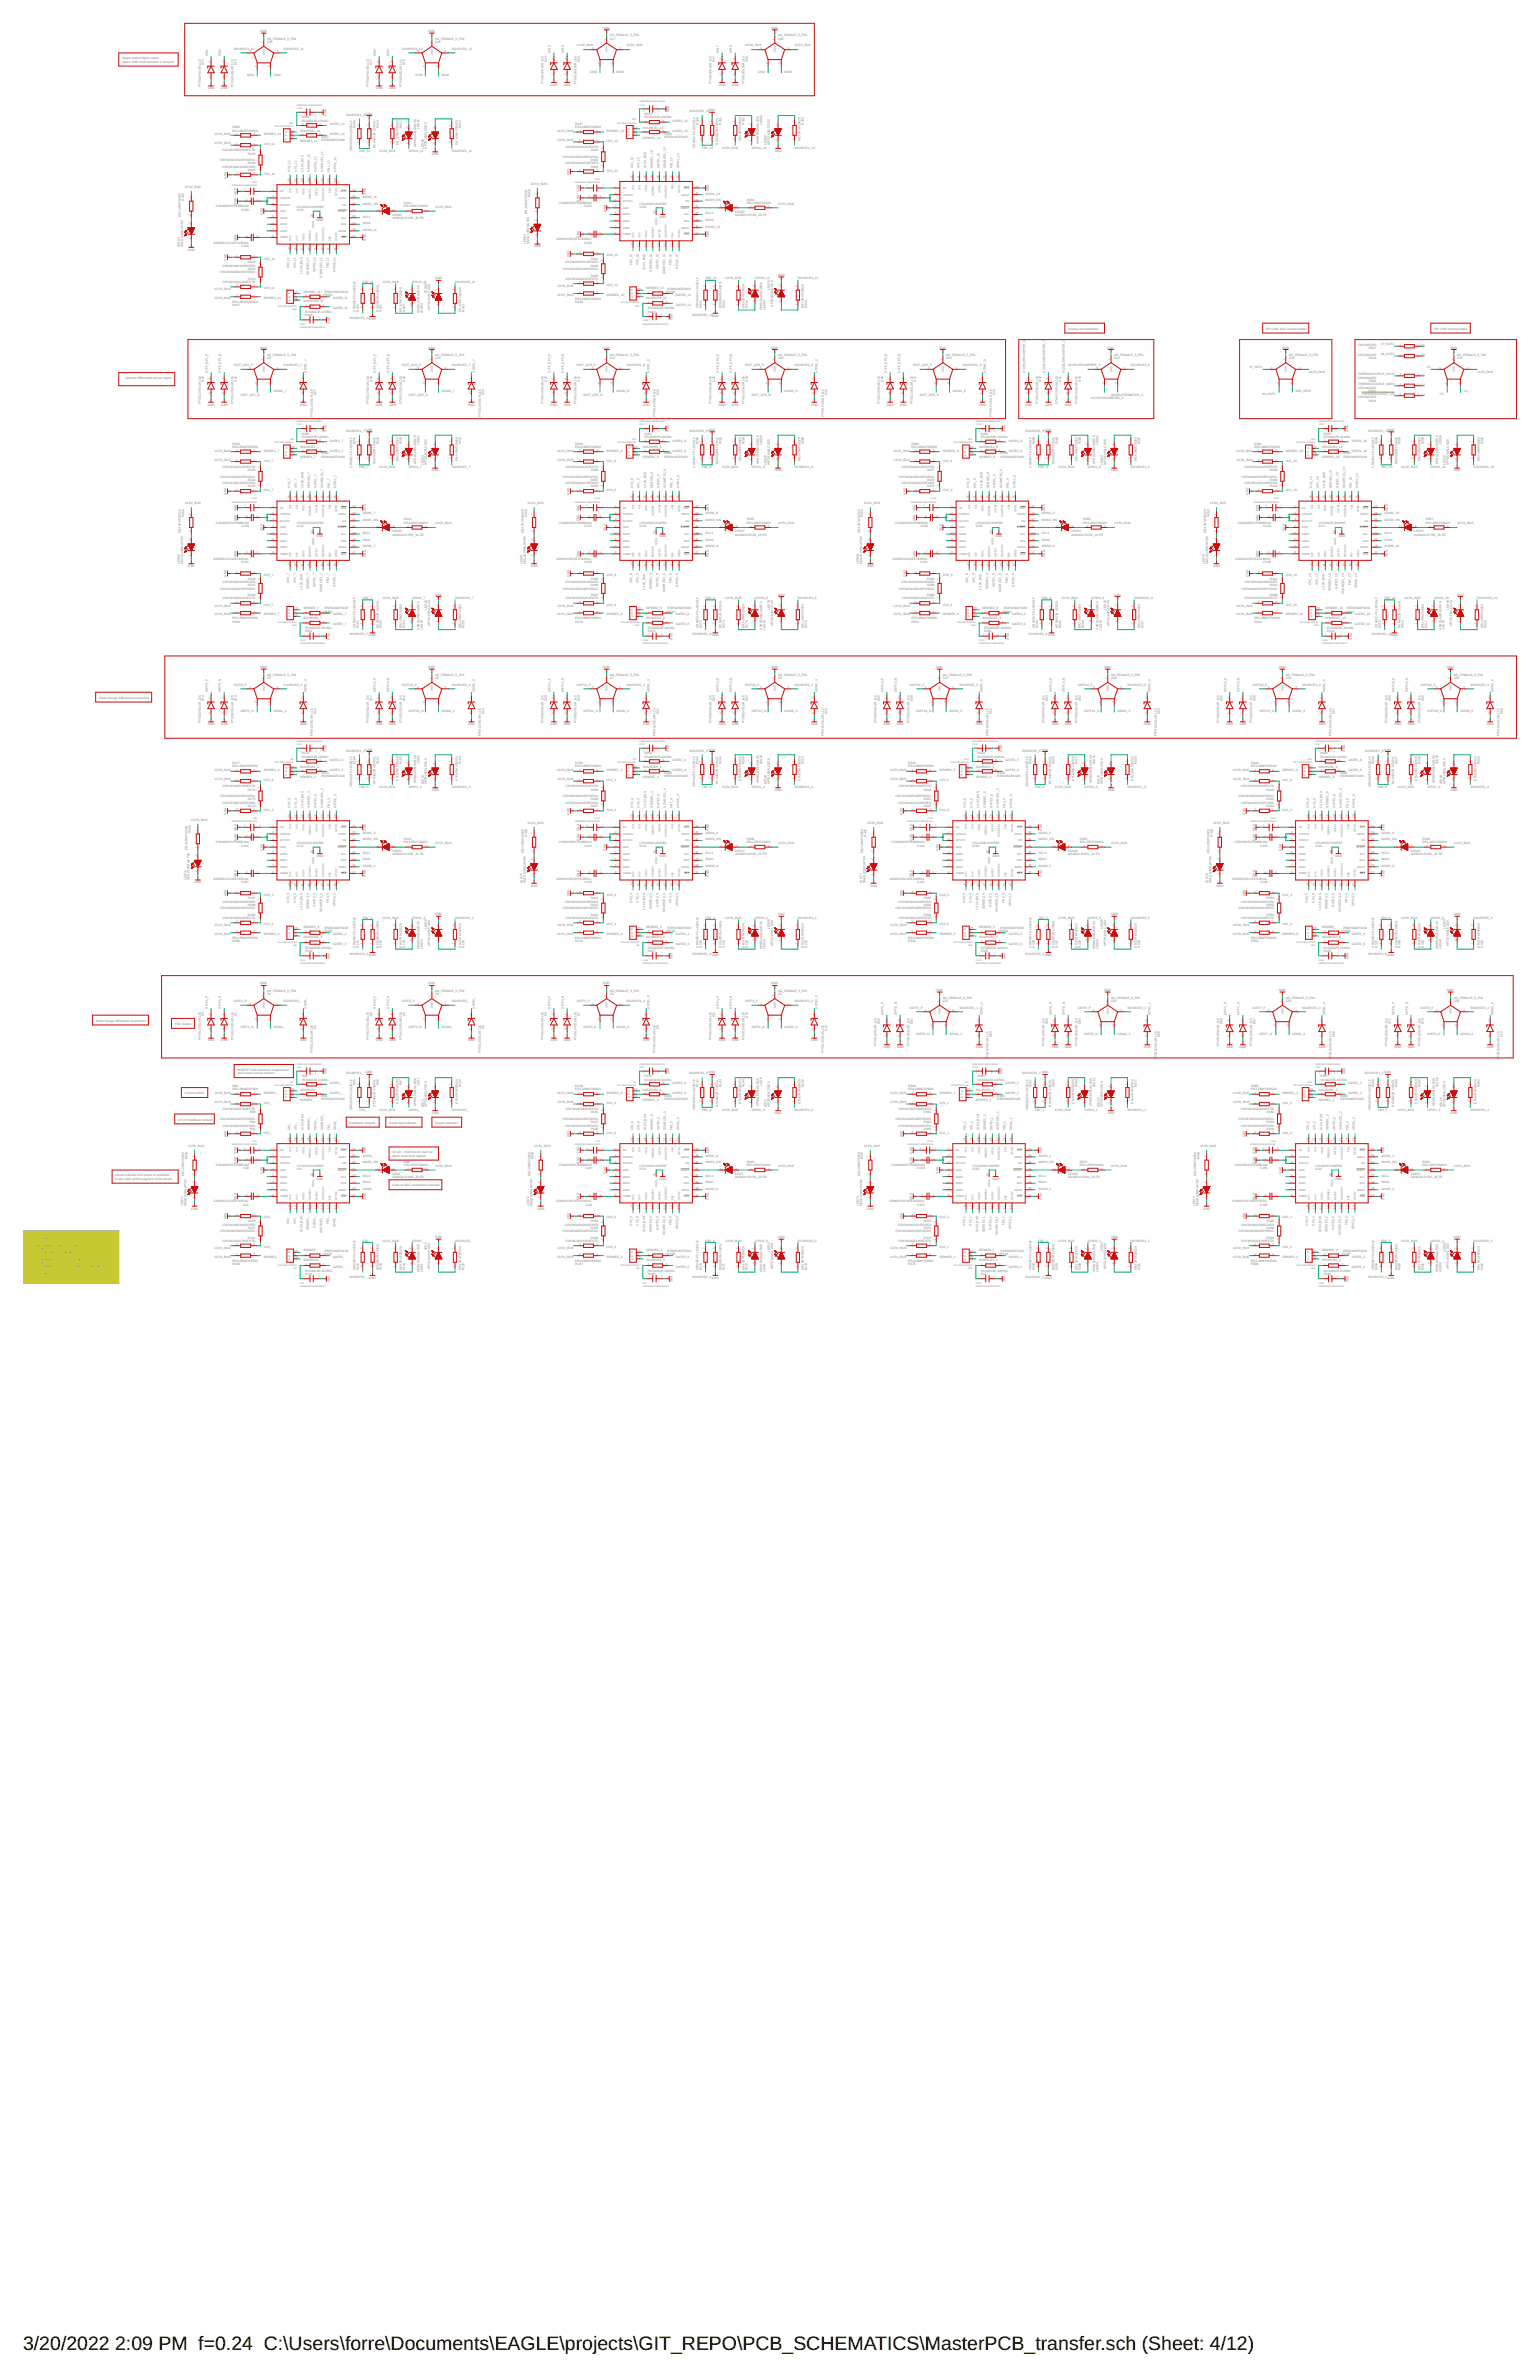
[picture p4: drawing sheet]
<svg xmlns="http://www.w3.org/2000/svg" width="279mm" height="432mm" viewBox="0 0 279 432" stroke-linecap="round" stroke-linejoin="round" font-family="sans-serif">
<defs><g id="words">
<g font-size="3.5">
<text x="4.2" y="426.6">3/20/2022</text>
<text x="20.9" y="426.6">2:09 PM f=0.24 C:\Users\forre\Documents\EAGLE\projects\GIT_REPO\PCB_SCHEMATICS\MasterPCB_transfer.sch (Sheet: 4/12)</text>
</g>
<g font-size=".6" fill="#808080">
<text x="47.2" y="5.8">GND</text>
<text x="77.7" y="5.8">GND</text>
<text x="109.4" y="5.2">GND</text>
<text x="139.9" y="5.2">GND</text>
<text x="22.1" y="10.8">Single ended digital inputs</text>
<text x="22.1" y="11.4">Splice GND node between 2 sensors</text>
<text x="37" y="11.9" transform="rotate(-90 37 11.9)">D74</text>
<text x="37.7" y="10.2" transform="rotate(-90 37.7 10.2)">DIN1</text>
<text x="40.1" y="10.2" transform="rotate(-90 40.1 10.2)">DIN2</text>
<text x="42.5" y="9">SOURCE1_11</text>
<text x="43" y="11.9" transform="rotate(-90 43 11.9)">D73</text>
<text x="48.5" y="7.2">AS_FEMALE_5_PIN</text>
<text x="48.5" y="7.8">Z25</text>
<text x="51.5" y="9">SOURCE2_11</text>
<text x="67.5" y="11.9" transform="rotate(-90 67.5 11.9)">D77</text>
<text x="68.2" y="10.2" transform="rotate(-90 68.2 10.2)">DIN3</text>
<text x="70.6" y="10.2" transform="rotate(-90 70.6 10.2)">DIN4</text>
<text x="73" y="9">SOURCE1_12</text>
<text x="73.5" y="11.9" transform="rotate(-90 73.5 11.9)">D76</text>
<text x="79" y="7.2">AS_FEMALE_5_PIN</text>
<text x="79" y="7.8">Z26</text>
<text x="82" y="9">SOURCE2_12</text>
<text x="99.2" y="11.3" transform="rotate(-90 99.2 11.3)">D44</text>
<text x="99.9" y="9.6" transform="rotate(-90 99.9 9.6)">DIN5</text>
<text x="102.3" y="9.6" transform="rotate(-90 102.3 9.6)">DIN6</text>
<text x="104.7" y="8.4">13.5V_BUS</text>
<text x="105.2" y="11.3" transform="rotate(-90 105.2 11.3)">D43</text>
<text x="110.7" y="6.6">AS_FEMALE_5_PIN</text>
<text x="110.7" y="7.2">Z27</text>
<text x="113.7" y="8.4">13.5V_BUS</text>
<text x="129.7" y="11.3" transform="rotate(-90 129.7 11.3)">D47</text>
<text x="130.4" y="9.6" transform="rotate(-90 130.4 9.6)">DIN7</text>
<text x="132.8" y="9.6" transform="rotate(-90 132.8 9.6)">DIN8</text>
<text x="135.2" y="8.4">13.5V_BUS</text>
<text x="135.7" y="11.3" transform="rotate(-90 135.7 11.3)">D46</text>
<text x="141.2" y="6.6">AS_FEMALE_5_PIN</text>
<text x="141.2" y="7.2">Z28</text>
<text x="144.2" y="8.4">13.5V_BUS</text>
<text x="36.4" y="15.8" transform="rotate(-90 36.4 15.8)">PTVS12VS1UR,115</text>
<text x="37.7" y="16.2">GND</text>
<text x="40.1" y="16.2">GND</text>
<text x="42.4" y="15.8" transform="rotate(-90 42.4 15.8)">PTVS12VS1UR,115</text>
<text x="44.9" y="13.8">DIN1</text>
<text x="49.7" y="13.8">DIN2</text>
<text x="66.9" y="15.8" transform="rotate(-90 66.9 15.8)">PTVS12VS1UR,115</text>
<text x="68.2" y="16.2">GND</text>
<text x="70.6" y="16.2">GND</text>
<text x="72.9" y="15.8" transform="rotate(-90 72.9 15.8)">PTVS12VS1UR,115</text>
<text x="75.4" y="13.8">DIN3</text>
<text x="80.2" y="13.8">DIN4</text>
<text x="98.6" y="15.2" transform="rotate(-90 98.6 15.2)">PTVS12VS1UR,115</text>
<text x="99.9" y="15.6">GND</text>
<text x="102.3" y="15.6">GND</text>
<text x="104.6" y="15.2" transform="rotate(-90 104.6 15.2)">PTVS12VS1UR,115</text>
<text x="107.1" y="13.2">DIN5</text>
<text x="111.9" y="13.2">DIN6</text>
<text x="129.1" y="15.2" transform="rotate(-90 129.1 15.2)">PTVS12VS1UR,115</text>
<text x="130.4" y="15.6">GND</text>
<text x="132.8" y="15.6">GND</text>
<text x="135.1" y="15.2" transform="rotate(-90 135.1 15.2)">PTVS12VS1UR,115</text>
<text x="137.6" y="13.2">DIN7</text>
<text x="142.4" y="13.2">DIN8</text>
<text x="42.2" y="23.9">ERJ-2BWFR050X</text>
<text x="42.2" y="23.3">R406</text>
<text x="54.4" y="24">SOURCE1_11</text>
<text x="54.7" y="22.1">RC0402JR-1015KL</text>
<text x="54.7" y="21.5">R408</text>
<text x="59.2" y="21" transform="rotate(-90 59.2 21)">GND</text>
<text x="59.8" y="22.8">GATE1_11</text>
<text x="62.8" y="21">SOURCE1_11</text>
<text x="64.5" y="23.2" transform="rotate(-90 64.5 23.2)">R409</text>
<text x="66.3" y="20.8">GND</text>
<text x="68.7" y="23.2" transform="rotate(-90 68.7 23.2)">R410</text>
<text x="72.9" y="23.2" transform="rotate(-90 72.9 23.2)">R411</text>
<text x="76.1" y="23.3" transform="rotate(-90 76.1 23.3)">LED61</text>
<text x="83.7" y="23.2" transform="rotate(-90 83.7 23.2)">R413</text>
<text x="101.1" y="24">13.5V_BUS</text>
<text x="104.4" y="23.3">ERJ-2BWFR050X</text>
<text x="104.4" y="22.7">R427</text>
<text x="110.1" y="24">SENSE1_12</text>
<text x="116.6" y="23.4">SOURCE1_12</text>
<text x="116.9" y="21.5">RC0402JR-1015KL</text>
<text x="116.9" y="20.9">R429</text>
<text x="121.4" y="20.4" transform="rotate(-90 121.4 20.4)">GND</text>
<text x="122" y="22.2">GATE1_12</text>
<text x="122" y="24">GATE1_12</text>
<text x="125" y="20.4">SOURCE1_12</text>
<text x="126.7" y="22.6" transform="rotate(-90 126.7 22.6)">R430</text>
<text x="128.5" y="20.2">GND</text>
<text x="130.9" y="22.6" transform="rotate(-90 130.9 22.6)">R431</text>
<text x="135.1" y="22.6" transform="rotate(-90 135.1 22.6)">R432</text>
<text x="138.3" y="22.7" transform="rotate(-90 138.3 22.7)">LED66</text>
<text x="145.9" y="22.6" transform="rotate(-90 145.9 22.6)">R434</text>
<text x="38.9" y="24.6">13.5V_BUS</text>
<text x="38.9" y="26.2">13.5V_BUS</text>
<text x="39.9" y="29.3">CRCW0402510RFKEDC</text>
<text x="40.4" y="27.5">CRCW040212K0FKTD</text>
<text x="45" y="28.1">R403</text>
<text x="45" y="29.9">R404</text>
<text x="47.9" y="24.6">SENSE1_11</text>
<text x="47.9" y="26.4">UV1_11</text>
<text x="54.4" y="25.8">SENSE1_11</text>
<text x="58.3" y="25.7">ESR01MZPJ100</text>
<text x="58.3" y="25.1">R407</text>
<text x="59.8" y="24.6">GATE1_11</text>
<text x="63.9" y="27.5" transform="rotate(-90 63.9 27.5)">CR0402-FX-1022GLF</text>
<text x="65.2" y="27.6">FB1_11</text>
<text x="68.1" y="26.8" transform="rotate(-90 68.1 26.8)">RC0402JR-133K3L</text>
<text x="68.8" y="27.6">13.5V_BUS</text>
<text x="72.3" y="26.3" transform="rotate(-90 72.3 26.3)">ERJ-2RKF2002X</text>
<text x="74.2" y="27.6">GPIO1_11</text>
<text x="75.5" y="26.7" transform="rotate(-90 75.5 26.7)">APHD1608LSURCK</text>
<text x="76.9" y="27" transform="rotate(-90 76.9 27)">LED63</text>
<text x="77.5" y="27" transform="rotate(-90 77.5 27)">APTD1608LCGCK</text>
<text x="78.4" y="28.1">GND</text>
<text x="82" y="27.6">SOURCE1_11</text>
<text x="83.1" y="26.3" transform="rotate(-90 83.1 26.3)">ERJ-2RKF2002X</text>
<text x="101.1" y="25.6">13.5V_BUS</text>
<text x="102.1" y="28.7">CRCW0402510RFKEDC</text>
<text x="102.6" y="29.9">CRCW04021K05FKED</text>
<text x="102.6" y="26.9">CRCW040212K0FKTD</text>
<text x="107.2" y="27.5">R424</text>
<text x="107.2" y="29.3">R425</text>
<text x="110.1" y="25.8">UV1_12</text>
<text x="116.6" y="25.2">SENSE1_12</text>
<text x="120.5" y="25.1">ESR01MZPJ100</text>
<text x="120.5" y="24.5">R428</text>
<text x="126.1" y="26.9" transform="rotate(-90 126.1 26.9)">CR0402-FX-1022GLF</text>
<text x="127.4" y="27">FB1_12</text>
<text x="130.3" y="26.2" transform="rotate(-90 130.3 26.2)">RC0402JR-133K3L</text>
<text x="131" y="27">13.5V_BUS</text>
<text x="134.5" y="25.7" transform="rotate(-90 134.5 25.7)">ERJ-2RKF2002X</text>
<text x="136.4" y="27">GPIO1_12</text>
<text x="137.7" y="26.1" transform="rotate(-90 137.7 26.1)">APHD1608LSURCK</text>
<text x="139.1" y="26.4" transform="rotate(-90 139.1 26.4)">LED68</text>
<text x="139.7" y="26.4" transform="rotate(-90 139.7 26.4)">APTD1608LCGCK</text>
<text x="140.6" y="27.6">GND</text>
<text x="144.2" y="27">SOURCE1_12</text>
<text x="145.3" y="25.7" transform="rotate(-90 145.3 25.7)">ERJ-2RKF2002X</text>
<text x="33.5" y="34.1">13.5V_BUS</text>
<text x="40.4" y="30.5">CRCW04021K05FKED</text>
<text x="41.1" y="32.4" transform="rotate(-90 41.1 32.4)">GND</text>
<text x="42.9" y="35.4" transform="rotate(-90 42.9 35.4)">GND</text>
<text x="45" y="31.1">R405</text>
<text x="47.9" y="31.7">OV1_11</text>
<text x="52.6" y="31.1" transform="rotate(-90 52.6 31.1)">OV1_11</text>
<text x="53.8" y="31.1" transform="rotate(-90 53.8 31.1)">UV1_11</text>
<text x="55" y="31.1" transform="rotate(-90 55 31.1)">13.5V_BUS</text>
<text x="56.2" y="31.1" transform="rotate(-90 56.2 31.1)">SENSE1_11</text>
<text x="57.4" y="31.1" transform="rotate(-90 57.4 31.1)">GATE1_11</text>
<text x="58.6" y="31.1" transform="rotate(-90 58.6 31.1)">SOURCE1_11</text>
<text x="59.8" y="31.1" transform="rotate(-90 59.8 31.1)">FB1_11</text>
<text x="61" y="31.1" transform="rotate(-90 61 31.1)">GPIO1_11</text>
<text x="65.8" y="35.9">ADIN1_11</text>
<text x="66.4" y="35.3" transform="rotate(-90 66.4 35.3)">GND</text>
<text x="96.2" y="35.8" transform="rotate(-90 96.2 35.8)">R458</text>
<text x="96.3" y="33.5">13.5V_BUS</text>
<text x="103.3" y="31.8" transform="rotate(-90 103.3 31.8)">GND</text>
<text x="105.1" y="34.8" transform="rotate(-90 105.1 34.8)">GND</text>
<text x="107.2" y="30.5">R426</text>
<text x="110.1" y="31.1">OV1_12</text>
<text x="114.8" y="30.5" transform="rotate(-90 114.8 30.5)">OV1_12</text>
<text x="116" y="30.5" transform="rotate(-90 116 30.5)">UV1_12</text>
<text x="117.2" y="30.5" transform="rotate(-90 117.2 30.5)">13.5V_BUS</text>
<text x="118.4" y="30.5" transform="rotate(-90 118.4 30.5)">SENSE1_12</text>
<text x="119.6" y="30.5" transform="rotate(-90 119.6 30.5)">GATE1_12</text>
<text x="120.8" y="30.5" transform="rotate(-90 120.8 30.5)">SOURCE1_12</text>
<text x="122" y="30.5" transform="rotate(-90 122 30.5)">FB1_12</text>
<text x="123.2" y="30.5" transform="rotate(-90 123.2 30.5)">GPIO1_12</text>
<text x="128" y="35.3">ADIN1_12</text>
<text x="128.6" y="34.7" transform="rotate(-90 128.6 34.7)">GND</text>
<text x="32.8" y="39.4" transform="rotate(-90 32.8 39.4)">ERJ-2RKF2002X</text>
<text x="33.4" y="36.4" transform="rotate(-90 33.4 36.4)">R457</text>
<text x="39.2" y="37.6">CS0402KRX7R8BB104</text>
<text x="42.9" y="37.2" transform="rotate(-90 42.9 37.2)">GND</text>
<text x="43.8" y="38.2">C160</text>
<text x="47.7" y="39" transform="rotate(-90 47.7 39)">GND</text>
<text x="53.8" y="37.7">LTC4222CUH#PBF</text>
<text x="53.8" y="38.3">IC22</text>
<text x="57.4" y="40.1">GND</text>
<text x="65.8" y="37.1">MASS_ON</text>
<text x="65.8" y="40.7">SDA1</text>
<text x="65.8" y="39.5">SCL1</text>
<text x="65.8" y="41.9">ADIN2_11</text>
<text x="71.2" y="39.8">AA3021LSYSK_J3-TR</text>
<text x="71.2" y="39.2">LED62</text>
<text x="73.3" y="37.6">ERJ-2RKF2002X</text>
<text x="73.3" y="37">R412</text>
<text x="79" y="37.7">13.5V_BUS</text>
<text x="95.6" y="38.8" transform="rotate(-90 95.6 38.8)">ERJ-2RKF2002X</text>
<text x="101.4" y="37">CS0402KRX7R8BB104</text>
<text x="105.1" y="36.6" transform="rotate(-90 105.1 36.6)">GND</text>
<text x="106" y="37.6">C165</text>
<text x="109.9" y="38.4" transform="rotate(-90 109.9 38.4)">GND</text>
<text x="116" y="37.1">LTC4222CUH#PBF</text>
<text x="116" y="37.7">IC23</text>
<text x="119.6" y="39.5">GND</text>
<text x="128" y="36.5">MASS_ON</text>
<text x="128" y="40.1">SDA1</text>
<text x="128" y="38.9">SCL1</text>
<text x="128" y="41.3">ADIN2_12</text>
<text x="133.4" y="39.2">AA3021LSYSK_J3-TR</text>
<text x="133.4" y="38.6">LED67</text>
<text x="135.5" y="37">ERJ-2RKF2002X</text>
<text x="135.5" y="36.4">R433</text>
<text x="141.2" y="37.1">13.5V_BUS</text>
<text x="32.6" y="44.9" transform="rotate(-90 32.6 44.9)">LED83</text>
<text x="33.2" y="44.9" transform="rotate(-90 33.2 44.9)">SMLD12BN1WT86</text>
<text x="34.1" y="45.5">GND</text>
<text x="38.8" y="44.2">GRM31C5C1E474JE01L</text>
<text x="41.1" y="47.3" transform="rotate(-90 41.1 47.3)">GND</text>
<text x="42.9" y="43.8" transform="rotate(-90 42.9 43.8)">GND</text>
<text x="43.8" y="44.8">C161</text>
<text x="45" y="47.8">R416</text>
<text x="47.9" y="47.1">OV2_11</text>
<text x="66.4" y="43.7" transform="rotate(-90 66.4 43.7)">GND</text>
<text x="95.4" y="44.3" transform="rotate(-90 95.4 44.3)">LED84</text>
<text x="96" y="44.3" transform="rotate(-90 96 44.3)">SMLD12BN1WT86</text>
<text x="96.9" y="44.9">GND</text>
<text x="101" y="43.6">GRM31C5C1E474JE01L</text>
<text x="102.6" y="47.8">CRCW04021K05FKED</text>
<text x="103.3" y="46.7" transform="rotate(-90 103.3 46.7)">GND</text>
<text x="105.1" y="43.2" transform="rotate(-90 105.1 43.2)">GND</text>
<text x="106" y="44.2">C166</text>
<text x="107.2" y="47.2">R437</text>
<text x="110.1" y="46.5">OV2_12</text>
<text x="128.6" y="43.1" transform="rotate(-90 128.6 43.1)">GND</text>
<text x="38.9" y="52.7">13.5V_BUS</text>
<text x="39.9" y="49.6">CRCW0402510RFKEDC</text>
<text x="40.4" y="48.4">CRCW04021K05FKED</text>
<text x="40.4" y="51.4">CRCW040212K0FKTD</text>
<text x="45" y="50.8">R414</text>
<text x="45" y="49">R415</text>
<text x="47.9" y="52.5">UV2_11</text>
<text x="52.5" y="48.7" transform="rotate(-90 52.5 48.7)">OV2_11</text>
<text x="53.7" y="48.7" transform="rotate(-90 53.7 48.7)">UV2_11</text>
<text x="54.9" y="49.7" transform="rotate(-90 54.9 49.7)">13.5V_BUS</text>
<text x="55" y="53.1">SENSE2_11</text>
<text x="56.1" y="49.8" transform="rotate(-90 56.1 49.8)">SENSE2_11</text>
<text x="57.3" y="49.4" transform="rotate(-90 57.3 49.4)">GATE2_11</text>
<text x="58.5" y="50.4" transform="rotate(-90 58.5 50.4)">SOURCE2_11</text>
<text x="58.9" y="53.2">ESR01MZPJ100</text>
<text x="58.9" y="53.8">R418</text>
<text x="59.6" y="48.7" transform="rotate(-90 59.6 48.7)">FB2_11</text>
<text x="60.8" y="49.3" transform="rotate(-90 60.8 49.3)">GPIO2_11</text>
<text x="65.8" y="51.3">FB2_11</text>
<text x="69.4" y="51.3">13.5V_BUS</text>
<text x="74.8" y="51.3">GPIO2_11</text>
<text x="77.5" y="53.2" transform="rotate(-90 77.5 53.2)">LED65</text>
<text x="79" y="50.7">GND</text>
<text x="82.6" y="51.3">SOURCE2_11</text>
<text x="101.1" y="53.7">13.5V_BUS</text>
<text x="101.1" y="52.1">13.5V_BUS</text>
<text x="102.1" y="49">CRCW0402510RFKEDC</text>
<text x="102.6" y="50.8">CRCW040212K0FKTD</text>
<text x="107.2" y="50.2">R435</text>
<text x="107.2" y="48.4">R436</text>
<text x="110.1" y="53.7">SENSE2_12</text>
<text x="110.1" y="51.9">UV2_12</text>
<text x="114.7" y="48.2" transform="rotate(-90 114.7 48.2)">OV2_12</text>
<text x="115.9" y="48.1" transform="rotate(-90 115.9 48.1)">UV2_12</text>
<text x="117.1" y="49.1" transform="rotate(-90 117.1 49.1)">13.5V_BUS</text>
<text x="117.2" y="52.5">SENSE2_12</text>
<text x="118.3" y="49.3" transform="rotate(-90 118.3 49.3)">SENSE2_12</text>
<text x="119.5" y="48.9" transform="rotate(-90 119.5 48.9)">GATE2_12</text>
<text x="120.7" y="49.8" transform="rotate(-90 120.7 49.8)">SOURCE2_12</text>
<text x="121.1" y="52.6">ESR01MZPJ100</text>
<text x="121.1" y="53.2">R439</text>
<text x="121.9" y="48.1" transform="rotate(-90 121.9 48.1)">FB2_12</text>
<text x="122.6" y="53.7">GATE2_12</text>
<text x="123" y="48.8" transform="rotate(-90 123 48.8)">GPIO2_12</text>
<text x="128" y="50.7">FB2_12</text>
<text x="131.6" y="50.7">13.5V_BUS</text>
<text x="137" y="50.7">GPIO2_12</text>
<text x="139.7" y="52.6" transform="rotate(-90 139.7 52.6)">LED70</text>
<text x="141.2" y="50.1">GND</text>
<text x="144.8" y="50.7">SOURCE2_12</text>
<text x="38.9" y="54.3">13.5V_BUS</text>
<text x="42.2" y="55">ERJ-2BWFR050X</text>
<text x="42.2" y="55.6">R417</text>
<text x="47.9" y="54.3">SENSE2_11</text>
<text x="55" y="54.9">SOURCE2_11</text>
<text x="55.3" y="56.8">RC0402JR-1015KL</text>
<text x="55.3" y="57.4">R419</text>
<text x="59.8" y="58.7" transform="rotate(-90 59.8 58.7)">GND</text>
<text x="60.4" y="56.1">GATE2_11</text>
<text x="60.4" y="54.3">GATE2_11</text>
<text x="63.4" y="57.9">SOURCE2_11</text>
<text x="64.5" y="56.6" transform="rotate(-90 64.5 56.6)">CR0402-FX-1022GLF</text>
<text x="65.1" y="56.6" transform="rotate(-90 65.1 56.6)">R420</text>
<text x="66.9" y="58.1">GND</text>
<text x="68.7" y="56.6" transform="rotate(-90 68.7 56.6)">RC0402JR-133K3L</text>
<text x="69.3" y="56.6" transform="rotate(-90 69.3 56.6)">R421</text>
<text x="72.9" y="56.6" transform="rotate(-90 72.9 56.6)">ERJ-2RKF2002X</text>
<text x="73.5" y="56.6" transform="rotate(-90 73.5 56.6)">R422</text>
<text x="76.1" y="56.9" transform="rotate(-90 76.1 56.9)">APHD1608LSURCK</text>
<text x="76.7" y="56.9" transform="rotate(-90 76.7 56.9)">LED64</text>
<text x="78.1" y="56.2" transform="rotate(-90 78.1 56.2)">APTD1608LCGCK</text>
<text x="83.7" y="56.6" transform="rotate(-90 83.7 56.6)">ERJ-2RKF2002X</text>
<text x="84.3" y="56.6" transform="rotate(-90 84.3 56.6)">R423</text>
<text x="104.4" y="54.4">ERJ-2BWFR050X</text>
<text x="104.4" y="55">R438</text>
<text x="117.2" y="54.3">SOURCE2_12</text>
<text x="117.5" y="56.2">RC0402JR-1015KL</text>
<text x="117.5" y="56.8">R440</text>
<text x="122" y="58.1" transform="rotate(-90 122 58.1)">GND</text>
<text x="122.6" y="55.5">GATE2_12</text>
<text x="125.6" y="57.3">SOURCE2_12</text>
<text x="126.7" y="56" transform="rotate(-90 126.7 56)">CR0402-FX-1022GLF</text>
<text x="127.3" y="56" transform="rotate(-90 127.3 56)">R441</text>
<text x="129.1" y="57.5">GND</text>
<text x="130.9" y="56" transform="rotate(-90 130.9 56)">RC0402JR-133K3L</text>
<text x="131.5" y="56" transform="rotate(-90 131.5 56)">R442</text>
<text x="135.1" y="56" transform="rotate(-90 135.1 56)">ERJ-2RKF2002X</text>
<text x="135.7" y="56" transform="rotate(-90 135.7 56)">R443</text>
<text x="138.3" y="56.3" transform="rotate(-90 138.3 56.3)">APHD1608LSURCK</text>
<text x="138.9" y="56.3" transform="rotate(-90 138.9 56.3)">LED69</text>
<text x="140.3" y="55.6" transform="rotate(-90 140.3 55.6)">APTD1608LCGCK</text>
<text x="145.9" y="56" transform="rotate(-90 145.9 56)">ERJ-2RKF2002X</text>
<text x="146.5" y="56" transform="rotate(-90 146.5 56)">R444</text>
<text x="193.8" y="59.8">Analog accelerometer</text>
<text x="229.7" y="59.8">SPI LINK 40G accelerometer</text>
<text x="260.2" y="59.8">SPI LINK thermocouple</text>
<text x="47.2" y="63.3">GND</text>
<text x="48.5" y="64.6">AS_FEMALE_5_PIN</text>
<text x="48.5" y="65.2">Z9</text>
<text x="77.7" y="63.3">GND</text>
<text x="79" y="64.6">AS_FEMALE_5_PIN</text>
<text x="79" y="65.2">Z10</text>
<text x="109.4" y="63.3">GND</text>
<text x="110.7" y="64.6">AS_FEMALE_5_PIN</text>
<text x="110.7" y="65.2">Z11</text>
<text x="139.9" y="63.3">GND</text>
<text x="141.2" y="64.6">AS_FEMALE_5_PIN</text>
<text x="141.2" y="65.2">Z12</text>
<text x="170.4" y="63.3">GND</text>
<text x="171.7" y="64.6">AS_FEMALE_5_PIN</text>
<text x="171.7" y="65.2">Z13</text>
<text x="200.9" y="63.3">GND</text>
<text x="202.2" y="64.6">AS_FEMALE_5_PIN</text>
<text x="202.2" y="65.2">Z14</text>
<text x="232.6" y="63.3">GND</text>
<text x="233.9" y="64.6">AS_FEMALE_5_PIN</text>
<text x="233.9" y="65.2">Z15</text>
<text x="246.4" y="62.8">CRG0402ZR</text>
<text x="246.4" y="64.5">CRG0402ZR</text>
<text x="248.3" y="63.3">R517</text>
<text x="248.3" y="65.1">R518</text>
<text x="250.5" y="64.5">IM_OUT2</text>
<text x="250.7" y="62.7">IP_OUT1</text>
<text x="257.8" y="62.8">C1</text>
<text x="257.8" y="64.6">C2</text>
<text x="263.1" y="63.3">GND</text>
<text x="264.4" y="64.6">AS_FEMALE_5_PIN</text>
<text x="264.4" y="65.2">Z16</text>
<text x="22.7" y="68.8">General differential sensor inputs</text>
<text x="37" y="69.3" transform="rotate(-90 37 69.3)">D26</text>
<text x="37.7" y="67.6" transform="rotate(-90 37.7 67.6)">DIFF_GP1_P</text>
<text x="40.1" y="67.6" transform="rotate(-90 40.1 67.6)">DIFF_GP1_N</text>
<text x="42.5" y="66.4">DIFF_GP1_P</text>
<text x="43" y="69.3" transform="rotate(-90 43 69.3)">D25</text>
<text x="43.7" y="71.8">DIFF_GP1_N</text>
<text x="49.7" y="71.2">ADIN1_7</text>
<text x="51.5" y="66.4">SOURCE1_7</text>
<text x="55.6" y="67.6" transform="rotate(-90 55.6 67.6)">ADIN1_7</text>
<text x="57.3" y="71.7" transform="rotate(-90 57.3 71.7)">D27</text>
<text x="67.5" y="69.3" transform="rotate(-90 67.5 69.3)">D29</text>
<text x="68.2" y="67.6" transform="rotate(-90 68.2 67.6)">DIFF_GP2_P</text>
<text x="70.6" y="67.6" transform="rotate(-90 70.6 67.6)">DIFF_GP2_N</text>
<text x="73" y="66.4">DIFF_GP2_P</text>
<text x="73.5" y="69.3" transform="rotate(-90 73.5 69.3)">D28</text>
<text x="74.2" y="71.8">DIFF_GP2_N</text>
<text x="80.2" y="71.2">ADIN2_7</text>
<text x="82" y="66.4">SOURCE2_7</text>
<text x="86.1" y="67.6" transform="rotate(-90 86.1 67.6)">ADIN2_7</text>
<text x="87.8" y="71.7" transform="rotate(-90 87.8 71.7)">D30</text>
<text x="99.2" y="69.3" transform="rotate(-90 99.2 69.3)">D32</text>
<text x="99.9" y="67.6" transform="rotate(-90 99.9 67.6)">DIFF_GP3_P</text>
<text x="102.3" y="67.6" transform="rotate(-90 102.3 67.6)">DIFF_GP3_N</text>
<text x="104.7" y="66.4">DIFF_GP3_P</text>
<text x="105.2" y="69.3" transform="rotate(-90 105.2 69.3)">D31</text>
<text x="105.9" y="71.8">DIFF_GP3_N</text>
<text x="111.9" y="71.2">ADIN1_8</text>
<text x="113.7" y="66.4">SOURCE1_8</text>
<text x="117.8" y="67.6" transform="rotate(-90 117.8 67.6)">ADIN1_8</text>
<text x="119.5" y="71.7" transform="rotate(-90 119.5 71.7)">D33</text>
<text x="129.7" y="69.3" transform="rotate(-90 129.7 69.3)">D35</text>
<text x="130.4" y="67.6" transform="rotate(-90 130.4 67.6)">DIFF_GP4_P</text>
<text x="132.8" y="67.6" transform="rotate(-90 132.8 67.6)">DIFF_GP4_N</text>
<text x="135.2" y="66.4">DIFF_GP4_P</text>
<text x="135.7" y="69.3" transform="rotate(-90 135.7 69.3)">D34</text>
<text x="136.4" y="71.8">DIFF_GP4_N</text>
<text x="142.4" y="71.2">ADIN2_8</text>
<text x="144.2" y="66.4">SOURCE2_8</text>
<text x="148.3" y="67.6" transform="rotate(-90 148.3 67.6)">ADIN2_8</text>
<text x="150" y="71.7" transform="rotate(-90 150 71.7)">D36</text>
<text x="160.2" y="69.3" transform="rotate(-90 160.2 69.3)">D38</text>
<text x="160.9" y="67.6" transform="rotate(-90 160.9 67.6)">DIFF_GP5_P</text>
<text x="163.3" y="67.6" transform="rotate(-90 163.3 67.6)">DIFF_GP5_N</text>
<text x="165.7" y="66.4">DIFF_GP5_P</text>
<text x="166.2" y="69.3" transform="rotate(-90 166.2 69.3)">D37</text>
<text x="166.9" y="71.8">DIFF_GP5_N</text>
<text x="172.9" y="71.2">ADIN1_9</text>
<text x="174.7" y="66.4">SOURCE1_9</text>
<text x="178.8" y="67.6" transform="rotate(-90 178.8 67.6)">ADIN1_9</text>
<text x="180.6" y="71.7" transform="rotate(-90 180.6 71.7)">D39</text>
<text x="186" y="67.6" transform="rotate(-90 186 67.6)">ACCELEROMETER_X</text>
<text x="188.9" y="69.3" transform="rotate(-90 188.9 69.3)">D42</text>
<text x="189.6" y="67.6" transform="rotate(-90 189.6 67.6)">ACCELEROMETER_Y</text>
<text x="192.5" y="69.3" transform="rotate(-90 192.5 69.3)">D41</text>
<text x="193.2" y="67.6" transform="rotate(-90 193.2 67.6)">ACCELEROMETER_Z</text>
<text x="193.8" y="66.4">ACCELEROMETER_X</text>
<text x="196.1" y="69.3" transform="rotate(-90 196.1 69.3)">D40</text>
<text x="201.6" y="71.8">ACCELEROMETER_Z</text>
<text x="205.2" y="66.4">SOURCE2_9</text>
<text x="226.7" y="66.8">IP_OUT1</text>
<text x="229" y="71.6">IM_OUT1</text>
<text x="235.1" y="71.2">40G_GPIO</text>
<text x="237.5" y="67.6">13.5V_BUS</text>
<text x="246.4" y="68.7">CRG0402ZR</text>
<text x="246.4" y="70.5">CRG0402ZR</text>
<text x="246.4" y="68">THERMOCOUPLE_SCLK</text>
<text x="246.4" y="69.8">THERMOCOUPLE_MISO</text>
<text x="247.1" y="71.6">THERMOCOUPLE_CS</text>
<text x="248.3" y="69.3">R520</text>
<text x="248.3" y="71.1">R521</text>
<text x="257.8" y="68.2">C1</text>
<text x="257.8" y="70">C2</text>
<text x="257.8" y="71.8">C3</text>
<text x="258.8" y="66.8">C1</text>
<text x="261.2" y="71.6">C2</text>
<text x="265.6" y="71.2">C3</text>
<text x="268" y="67.6">13.5V_BUS</text>
<text x="36.4" y="73.3" transform="rotate(-90 36.4 73.3)">PTVS12VS1UR,115</text>
<text x="37.7" y="73.6">GND</text>
<text x="40.1" y="73.6">GND</text>
<text x="42.4" y="73.3" transform="rotate(-90 42.4 73.3)">PTVS12VS1UR,115</text>
<text x="54.4" y="73.6">GND</text>
<text x="56.7" y="75.7" transform="rotate(-90 56.7 75.7)">PTVS12VS1UR,115</text>
<text x="66.9" y="73.3" transform="rotate(-90 66.9 73.3)">PTVS12VS1UR,115</text>
<text x="68.2" y="73.6">GND</text>
<text x="70.6" y="73.6">GND</text>
<text x="72.9" y="73.3" transform="rotate(-90 72.9 73.3)">PTVS12VS1UR,115</text>
<text x="84.9" y="73.6">GND</text>
<text x="87.2" y="75.7" transform="rotate(-90 87.2 75.7)">PTVS12VS1UR,115</text>
<text x="98.6" y="73.3" transform="rotate(-90 98.6 73.3)">PTVS12VS1UR,115</text>
<text x="99.9" y="73.6">GND</text>
<text x="102.3" y="73.6">GND</text>
<text x="104.6" y="73.3" transform="rotate(-90 104.6 73.3)">PTVS12VS1UR,115</text>
<text x="116.6" y="73.6">GND</text>
<text x="118.9" y="75.7" transform="rotate(-90 118.9 75.7)">PTVS12VS1UR,115</text>
<text x="129.1" y="73.3" transform="rotate(-90 129.1 73.3)">PTVS12VS1UR,115</text>
<text x="130.4" y="73.6">GND</text>
<text x="132.8" y="73.6">GND</text>
<text x="135.1" y="73.3" transform="rotate(-90 135.1 73.3)">PTVS12VS1UR,115</text>
<text x="147.1" y="73.6">GND</text>
<text x="149.5" y="75.7" transform="rotate(-90 149.5 75.7)">PTVS12VS1UR,115</text>
<text x="159.6" y="73.3" transform="rotate(-90 159.6 73.3)">PTVS12VS1UR,115</text>
<text x="160.9" y="73.6">GND</text>
<text x="163.3" y="73.6">GND</text>
<text x="165.6" y="73.3" transform="rotate(-90 165.6 73.3)">PTVS12VS1UR,115</text>
<text x="177.6" y="73.6">GND</text>
<text x="180" y="75.7" transform="rotate(-90 180 75.7)">PTVS12VS1UR,115</text>
<text x="186" y="73.6">GND</text>
<text x="188.3" y="73.3" transform="rotate(-90 188.3 73.3)">PTVS12VS1UR,115</text>
<text x="189.6" y="73.6">GND</text>
<text x="191.9" y="73.3" transform="rotate(-90 191.9 73.3)">PTVS12VS1UR,115</text>
<text x="193.2" y="73.6">GND</text>
<text x="195.5" y="73.3" transform="rotate(-90 195.5 73.3)">PTVS12VS1UR,115</text>
<text x="198" y="72.4">ACCELEROMETER_Y</text>
<text x="246.4" y="72.3">CRG0402ZR</text>
<text x="248.3" y="72.9">R519</text>
<text x="38.9" y="82">13.5V_BUS</text>
<text x="38.9" y="83.6">13.5V_BUS</text>
<text x="42.2" y="81.3">ERJ-2BWFR050X</text>
<text x="42.2" y="80.7">R226</text>
<text x="47.9" y="83.8">UV1_7</text>
<text x="47.9" y="82">SENSE1_7</text>
<text x="54.4" y="83.2">SENSE1_7</text>
<text x="54.4" y="81.4">SOURCE1_7</text>
<text x="54.7" y="79.5">RC0402JR-1015KL</text>
<text x="54.7" y="78.9">R240</text>
<text x="58.3" y="83.1">ESR01MZPJ100</text>
<text x="58.3" y="82.5">R228</text>
<text x="59.2" y="78.4" transform="rotate(-90 59.2 78.4)">GND</text>
<text x="59.8" y="80.2">GATE1_7</text>
<text x="59.8" y="82">GATE1_7</text>
<text x="62.8" y="78.4">SOURCE1_7</text>
<text x="64.5" y="80.7" transform="rotate(-90 64.5 80.7)">R241</text>
<text x="66.3" y="78.2">GND</text>
<text x="68.7" y="80.7" transform="rotate(-90 68.7 80.7)">R242</text>
<text x="72.3" y="83.7" transform="rotate(-90 72.3 83.7)">ERJ-2RKF2002X</text>
<text x="72.9" y="80.7" transform="rotate(-90 72.9 80.7)">R243</text>
<text x="76.1" y="80.7" transform="rotate(-90 76.1 80.7)">LED21</text>
<text x="83.1" y="83.7" transform="rotate(-90 83.1 83.7)">ERJ-2RKF2002X</text>
<text x="83.7" y="80.7" transform="rotate(-90 83.7 80.7)">R245</text>
<text x="101.1" y="82">13.5V_BUS</text>
<text x="101.1" y="83.6">13.5V_BUS</text>
<text x="104.4" y="81.3">ERJ-2BWFR050X</text>
<text x="104.4" y="80.7">R259</text>
<text x="110.1" y="83.8">UV1_8</text>
<text x="110.1" y="82">SENSE1_8</text>
<text x="116.6" y="83.2">SENSE1_8</text>
<text x="116.6" y="81.4">SOURCE1_8</text>
<text x="116.9" y="79.5">RC0402JR-1015KL</text>
<text x="116.9" y="78.9">R261</text>
<text x="120.5" y="83.1">ESR01MZPJ100</text>
<text x="120.5" y="82.5">R260</text>
<text x="121.4" y="78.4" transform="rotate(-90 121.4 78.4)">GND</text>
<text x="122" y="80.2">GATE1_8</text>
<text x="122" y="82">GATE1_8</text>
<text x="125" y="78.4">SOURCE1_8</text>
<text x="126.7" y="80.7" transform="rotate(-90 126.7 80.7)">R262</text>
<text x="128.5" y="78.2">GND</text>
<text x="130.9" y="80.7" transform="rotate(-90 130.9 80.7)">R263</text>
<text x="134.5" y="83.7" transform="rotate(-90 134.5 83.7)">ERJ-2RKF2002X</text>
<text x="135.1" y="80.7" transform="rotate(-90 135.1 80.7)">R264</text>
<text x="138.3" y="80.7" transform="rotate(-90 138.3 80.7)">LED26</text>
<text x="145.3" y="83.7" transform="rotate(-90 145.3 83.7)">ERJ-2RKF2002X</text>
<text x="145.9" y="80.7" transform="rotate(-90 145.9 80.7)">R266</text>
<text x="162.1" y="82">13.5V_BUS</text>
<text x="162.1" y="83.6">13.5V_BUS</text>
<text x="165.4" y="81.3">ERJ-2BWFR050X</text>
<text x="165.4" y="80.7">R280</text>
<text x="171.1" y="83.8">UV1_9</text>
<text x="171.1" y="82">SENSE1_9</text>
<text x="177.6" y="83.2">SENSE1_9</text>
<text x="177.6" y="81.4">SOURCE1_9</text>
<text x="177.9" y="79.5">RC0402JR-1015KL</text>
<text x="177.9" y="78.9">R282</text>
<text x="181.5" y="83.1">ESR01MZPJ100</text>
<text x="181.5" y="82.5">R281</text>
<text x="182.4" y="78.4" transform="rotate(-90 182.4 78.4)">GND</text>
<text x="183" y="82">GATE1_9</text>
<text x="183" y="80.2">GATE1_9</text>
<text x="186" y="78.4">SOURCE1_9</text>
<text x="187.7" y="80.7" transform="rotate(-90 187.7 80.7)">R283</text>
<text x="189.5" y="78.2">GND</text>
<text x="191.9" y="80.7" transform="rotate(-90 191.9 80.7)">R284</text>
<text x="195.5" y="83.7" transform="rotate(-90 195.5 83.7)">ERJ-2RKF2002X</text>
<text x="196.1" y="80.7" transform="rotate(-90 196.1 80.7)">R285</text>
<text x="199.3" y="80.7" transform="rotate(-90 199.3 80.7)">LED31</text>
<text x="206.3" y="83.7" transform="rotate(-90 206.3 83.7)">ERJ-2RKF2002X</text>
<text x="206.9" y="80.7" transform="rotate(-90 206.9 80.7)">R287</text>
<text x="224.3" y="82">13.5V_BUS</text>
<text x="224.3" y="83.6">13.5V_BUS</text>
<text x="227.6" y="81.3">ERJ-2BWFR050X</text>
<text x="227.6" y="80.7">R301</text>
<text x="233.3" y="83.8">UV1_10</text>
<text x="233.3" y="82">SENSE1_10</text>
<text x="239.8" y="83.2">SENSE1_10</text>
<text x="239.8" y="81.4">SOURCE1_10</text>
<text x="240.1" y="79.5">RC0402JR-1015KL</text>
<text x="240.1" y="78.9">R303</text>
<text x="243.7" y="83.1">ESR01MZPJ100</text>
<text x="243.7" y="82.5">R302</text>
<text x="244.6" y="78.4" transform="rotate(-90 244.6 78.4)">GND</text>
<text x="245.2" y="82">GATE1_10</text>
<text x="245.2" y="80.2">GATE1_10</text>
<text x="248.2" y="78.4">SOURCE1_10</text>
<text x="249.9" y="80.7" transform="rotate(-90 249.9 80.7)">R304</text>
<text x="251.7" y="78.2">GND</text>
<text x="254.1" y="80.7" transform="rotate(-90 254.1 80.7)">R305</text>
<text x="257.7" y="83.7" transform="rotate(-90 257.7 83.7)">ERJ-2RKF2002X</text>
<text x="258.3" y="80.7" transform="rotate(-90 258.3 80.7)">R306</text>
<text x="261.5" y="80.7" transform="rotate(-90 261.5 80.7)">LED36</text>
<text x="268.5" y="83.7" transform="rotate(-90 268.5 83.7)">ERJ-2RKF2002X</text>
<text x="269.1" y="80.7" transform="rotate(-90 269.1 80.7)">R308</text>
<text x="39.9" y="86.7">CRCW0402510RFKEDC</text>
<text x="40.4" y="87.9">CRCW04021K05FKED</text>
<text x="40.4" y="84.9">CRCW040212K0FKTD</text>
<text x="41.1" y="89.8" transform="rotate(-90 41.1 89.8)">GND</text>
<text x="45" y="85.5">R223</text>
<text x="45" y="87.3">R224</text>
<text x="45" y="88.5">R225</text>
<text x="47.9" y="89.2">OV1_7</text>
<text x="52.6" y="88.6" transform="rotate(-90 52.6 88.6)">OV1_7</text>
<text x="53.8" y="88.6" transform="rotate(-90 53.8 88.6)">UV1_7</text>
<text x="55" y="88.6" transform="rotate(-90 55 88.6)">13.5V_BUS</text>
<text x="56.2" y="88.6" transform="rotate(-90 56.2 88.6)">SENSE1_7</text>
<text x="57.4" y="88.6" transform="rotate(-90 57.4 88.6)">GATE1_7</text>
<text x="58.6" y="88.6" transform="rotate(-90 58.6 88.6)">SOURCE1_7</text>
<text x="59.8" y="88.6" transform="rotate(-90 59.8 88.6)">FB1_7</text>
<text x="61" y="88.6" transform="rotate(-90 61 88.6)">GPIO1_7</text>
<text x="63.9" y="84.9" transform="rotate(-90 63.9 84.9)">CR0402-FX-1022GLF</text>
<text x="65.2" y="85">FB1_7</text>
<text x="68.1" y="84.3" transform="rotate(-90 68.1 84.3)">RC0402JR-133K3L</text>
<text x="68.8" y="85">13.5V_BUS</text>
<text x="74.2" y="85">GPIO1_7</text>
<text x="75.5" y="84.2" transform="rotate(-90 75.5 84.2)">APHD1608LSURCK</text>
<text x="76.9" y="84.4" transform="rotate(-90 76.9 84.4)">LED23</text>
<text x="77.5" y="84.4" transform="rotate(-90 77.5 84.4)">APTD1608LCGCK</text>
<text x="78.4" y="85.6">GND</text>
<text x="82" y="85">SOURCE1_7</text>
<text x="102.1" y="86.7">CRCW0402510RFKEDC</text>
<text x="102.6" y="87.9">CRCW04021K05FKED</text>
<text x="102.6" y="84.9">CRCW040212K0FKTD</text>
<text x="103.3" y="89.8" transform="rotate(-90 103.3 89.8)">GND</text>
<text x="107.2" y="85.5">R256</text>
<text x="107.2" y="87.3">R257</text>
<text x="107.2" y="88.5">R258</text>
<text x="110.1" y="89.2">OV1_8</text>
<text x="114.8" y="88.6" transform="rotate(-90 114.8 88.6)">OV1_8</text>
<text x="116" y="88.6" transform="rotate(-90 116 88.6)">UV1_8</text>
<text x="117.2" y="88.6" transform="rotate(-90 117.2 88.6)">13.5V_BUS</text>
<text x="118.4" y="88.6" transform="rotate(-90 118.4 88.6)">SENSE1_8</text>
<text x="119.6" y="88.6" transform="rotate(-90 119.6 88.6)">GATE1_8</text>
<text x="120.8" y="88.6" transform="rotate(-90 120.8 88.6)">SOURCE1_8</text>
<text x="122" y="88.6" transform="rotate(-90 122 88.6)">FB1_8</text>
<text x="123.2" y="88.6" transform="rotate(-90 123.2 88.6)">GPIO1_8</text>
<text x="126.1" y="84.9" transform="rotate(-90 126.1 84.9)">CR0402-FX-1022GLF</text>
<text x="127.4" y="85">FB1_8</text>
<text x="130.3" y="84.3" transform="rotate(-90 130.3 84.3)">RC0402JR-133K3L</text>
<text x="131" y="85">13.5V_BUS</text>
<text x="136.4" y="85">GPIO1_8</text>
<text x="137.7" y="84.2" transform="rotate(-90 137.7 84.2)">APHD1608LSURCK</text>
<text x="139.1" y="84.4" transform="rotate(-90 139.1 84.4)">LED28</text>
<text x="139.7" y="84.4" transform="rotate(-90 139.7 84.4)">APTD1608LCGCK</text>
<text x="140.6" y="85.6">GND</text>
<text x="144.2" y="85">SOURCE1_8</text>
<text x="163.1" y="86.7">CRCW0402510RFKEDC</text>
<text x="163.6" y="87.9">CRCW04021K05FKED</text>
<text x="163.6" y="84.9">CRCW040212K0FKTD</text>
<text x="164.3" y="89.8" transform="rotate(-90 164.3 89.8)">GND</text>
<text x="168.2" y="85.5">R277</text>
<text x="168.2" y="87.3">R278</text>
<text x="168.2" y="88.5">R279</text>
<text x="171.1" y="89.2">OV1_9</text>
<text x="175.9" y="88.6" transform="rotate(-90 175.9 88.6)">OV1_9</text>
<text x="177" y="88.6" transform="rotate(-90 177 88.6)">UV1_9</text>
<text x="178.2" y="88.6" transform="rotate(-90 178.2 88.6)">13.5V_BUS</text>
<text x="179.4" y="88.6" transform="rotate(-90 179.4 88.6)">SENSE1_9</text>
<text x="180.6" y="88.6" transform="rotate(-90 180.6 88.6)">GATE1_9</text>
<text x="181.8" y="88.6" transform="rotate(-90 181.8 88.6)">SOURCE1_9</text>
<text x="183" y="88.6" transform="rotate(-90 183 88.6)">FB1_9</text>
<text x="184.2" y="88.6" transform="rotate(-90 184.2 88.6)">GPIO1_9</text>
<text x="187.1" y="84.9" transform="rotate(-90 187.1 84.9)">CR0402-FX-1022GLF</text>
<text x="188.4" y="85">FB1_9</text>
<text x="191.3" y="84.3" transform="rotate(-90 191.3 84.3)">RC0402JR-133K3L</text>
<text x="192" y="85">13.5V_BUS</text>
<text x="197.4" y="85">GPIO1_9</text>
<text x="198.7" y="84.2" transform="rotate(-90 198.7 84.2)">APHD1608LSURCK</text>
<text x="200.1" y="84.4" transform="rotate(-90 200.1 84.4)">LED33</text>
<text x="200.7" y="84.4" transform="rotate(-90 200.7 84.4)">APTD1608LCGCK</text>
<text x="201.6" y="85.6">GND</text>
<text x="205.2" y="85">SOURCE1_9</text>
<text x="225.3" y="86.7">CRCW0402510RFKEDC</text>
<text x="225.8" y="87.9">CRCW04021K05FKED</text>
<text x="225.8" y="84.9">CRCW040212K0FKTD</text>
<text x="226.5" y="89.8" transform="rotate(-90 226.5 89.8)">GND</text>
<text x="230.4" y="85.5">R298</text>
<text x="230.4" y="87.3">R299</text>
<text x="230.4" y="88.5">R300</text>
<text x="233.3" y="89.2">OV1_10</text>
<text x="238.1" y="88.6" transform="rotate(-90 238.1 88.6)">OV1_10</text>
<text x="239.3" y="88.6" transform="rotate(-90 239.3 88.6)">UV1_10</text>
<text x="240.4" y="88.6" transform="rotate(-90 240.4 88.6)">13.5V_BUS</text>
<text x="241.6" y="88.6" transform="rotate(-90 241.6 88.6)">SENSE1_10</text>
<text x="242.8" y="88.6" transform="rotate(-90 242.8 88.6)">GATE1_10</text>
<text x="244" y="88.6" transform="rotate(-90 244 88.6)">SOURCE1_10</text>
<text x="245.2" y="88.6" transform="rotate(-90 245.2 88.6)">FB1_10</text>
<text x="246.4" y="88.6" transform="rotate(-90 246.4 88.6)">GPIO1_10</text>
<text x="249.3" y="84.9" transform="rotate(-90 249.3 84.9)">CR0402-FX-1022GLF</text>
<text x="250.6" y="85">FB1_10</text>
<text x="253.5" y="84.3" transform="rotate(-90 253.5 84.3)">RC0402JR-133K3L</text>
<text x="254.2" y="85">13.5V_BUS</text>
<text x="259.6" y="85">GPIO1_10</text>
<text x="260.9" y="84.2" transform="rotate(-90 260.9 84.2)">APHD1608LSURCK</text>
<text x="262.3" y="84.4" transform="rotate(-90 262.3 84.4)">LED38</text>
<text x="262.9" y="84.4" transform="rotate(-90 262.9 84.4)">APTD1608LCGCK</text>
<text x="263.8" y="85.6">GND</text>
<text x="267.4" y="85">SOURCE1_10</text>
<text x="33.4" y="93.8" transform="rotate(-90 33.4 93.8)">R456</text>
<text x="33.5" y="91.5">13.5V_BUS</text>
<text x="39.2" y="95">CS0402KRX7R8BB104</text>
<text x="42.9" y="94.6" transform="rotate(-90 42.9 94.6)">GND</text>
<text x="42.9" y="92.8" transform="rotate(-90 42.9 92.8)">GND</text>
<text x="43.8" y="95.6">C120</text>
<text x="53.8" y="95.1">LTC4222CUH#PBF</text>
<text x="53.8" y="95.7">IC14</text>
<text x="65.8" y="94.5">MASS_ON</text>
<text x="65.8" y="93.3">ADIN1_7</text>
<text x="66.4" y="92.7" transform="rotate(-90 66.4 92.7)">GND</text>
<text x="73.3" y="95">ERJ-2RKF2002X</text>
<text x="73.3" y="94.4">R244</text>
<text x="79" y="95.1">13.5V_BUS</text>
<text x="95.6" y="93.8" transform="rotate(-90 95.6 93.8)">R455</text>
<text x="95.7" y="91.5">13.5V_BUS</text>
<text x="101.4" y="95">CS0402KRX7R8BB104</text>
<text x="105.1" y="94.6" transform="rotate(-90 105.1 94.6)">GND</text>
<text x="105.1" y="92.8" transform="rotate(-90 105.1 92.8)">GND</text>
<text x="106" y="95.6">C125</text>
<text x="116" y="95.1">LTC4222CUH#PBF</text>
<text x="116" y="95.7">IC15</text>
<text x="128" y="94.5">MASS_ON</text>
<text x="128" y="93.3">ADIN1_8</text>
<text x="128.6" y="92.7" transform="rotate(-90 128.6 92.7)">GND</text>
<text x="135.5" y="95">ERJ-2RKF2002X</text>
<text x="135.5" y="94.4">R265</text>
<text x="141.2" y="95.1">13.5V_BUS</text>
<text x="156.6" y="93.8" transform="rotate(-90 156.6 93.8)">R454</text>
<text x="156.7" y="91.5">13.5V_BUS</text>
<text x="162.4" y="95">CS0402KRX7R8BB104</text>
<text x="166.1" y="94.6" transform="rotate(-90 166.1 94.6)">GND</text>
<text x="166.1" y="92.8" transform="rotate(-90 166.1 92.8)">GND</text>
<text x="167" y="95.6">C130</text>
<text x="177" y="95.1">LTC4222CUH#PBF</text>
<text x="177" y="95.7">IC16</text>
<text x="189" y="94.5">MASS_ON</text>
<text x="189" y="93.3">ADIN1_9</text>
<text x="189.6" y="92.7" transform="rotate(-90 189.6 92.7)">GND</text>
<text x="196.5" y="95">ERJ-2RKF2002X</text>
<text x="196.5" y="94.4">R286</text>
<text x="202.2" y="95.1">13.5V_BUS</text>
<text x="219.4" y="93.8" transform="rotate(-90 219.4 93.8)">R453</text>
<text x="219.5" y="91.5">13.5V_BUS</text>
<text x="224.6" y="95">CS0402KRX7R8BB104</text>
<text x="228.3" y="94.6" transform="rotate(-90 228.3 94.6)">GND</text>
<text x="228.3" y="92.8" transform="rotate(-90 228.3 92.8)">GND</text>
<text x="229.2" y="95.6">C135</text>
<text x="239.3" y="95.1">LTC4222CUH#PBF</text>
<text x="239.3" y="95.7">IC17</text>
<text x="251.2" y="94.5">MASS_ON</text>
<text x="251.2" y="93.3">ADIN1_10</text>
<text x="251.8" y="92.7" transform="rotate(-90 251.8 92.7)">GND</text>
<text x="258.7" y="95">ERJ-2RKF2002X</text>
<text x="258.7" y="94.4">R307</text>
<text x="264.4" y="95.1">13.5V_BUS</text>
<text x="32.8" y="96.8" transform="rotate(-90 32.8 96.8)">ERJ-2RKF2002X</text>
<text x="38.8" y="101.6">GRM31C5C1E474JE01L</text>
<text x="42.9" y="101.2" transform="rotate(-90 42.9 101.2)">GND</text>
<text x="47.7" y="96.4" transform="rotate(-90 47.7 96.4)">GND</text>
<text x="57.4" y="97.5">GND</text>
<text x="65.8" y="98.1">SDA1</text>
<text x="65.8" y="96.9">SCL1</text>
<text x="65.8" y="99.3">ADIN2_7</text>
<text x="66.4" y="101.1" transform="rotate(-90 66.4 101.1)">GND</text>
<text x="71.2" y="97.2">AA3021LSYSK_J3-TR</text>
<text x="71.2" y="96.6">LED22</text>
<text x="95" y="96.8" transform="rotate(-90 95 96.8)">ERJ-2RKF2002X</text>
<text x="101" y="101.6">GRM31C5C1E474JE01L</text>
<text x="105.1" y="101.2" transform="rotate(-90 105.1 101.2)">GND</text>
<text x="109.9" y="96.4" transform="rotate(-90 109.9 96.4)">GND</text>
<text x="119.6" y="97.5">GND</text>
<text x="128" y="98.1">SDA1</text>
<text x="128" y="96.9">SCL1</text>
<text x="128" y="99.3">ADIN2_8</text>
<text x="128.6" y="101.1" transform="rotate(-90 128.6 101.1)">GND</text>
<text x="133.4" y="97.2">AA3021LSYSK_J3-TR</text>
<text x="133.4" y="96.6">LED27</text>
<text x="156" y="96.8" transform="rotate(-90 156 96.8)">ERJ-2RKF2002X</text>
<text x="162" y="101.6">GRM31C5C1E474JE01L</text>
<text x="166.1" y="101.2" transform="rotate(-90 166.1 101.2)">GND</text>
<text x="170.9" y="96.4" transform="rotate(-90 170.9 96.4)">GND</text>
<text x="180.6" y="97.5">GND</text>
<text x="189" y="98.1">SDA1</text>
<text x="189" y="96.9">SCL1</text>
<text x="189" y="99.3">ADIN2_9</text>
<text x="189.6" y="101.1" transform="rotate(-90 189.6 101.1)">GND</text>
<text x="194.4" y="97.2">AA3021LSYSK_J3-TR</text>
<text x="194.4" y="96.6">LED32</text>
<text x="218.8" y="96.8" transform="rotate(-90 218.8 96.8)">ERJ-2RKF2002X</text>
<text x="224.2" y="101.6">GRM31C5C1E474JE01L</text>
<text x="228.3" y="101.2" transform="rotate(-90 228.3 101.2)">GND</text>
<text x="233.1" y="96.4" transform="rotate(-90 233.1 96.4)">GND</text>
<text x="242.8" y="97.5">GND</text>
<text x="251.2" y="98.1">SDA1</text>
<text x="251.2" y="96.9">SCL1</text>
<text x="251.2" y="99.3">ADIN2_10</text>
<text x="251.8" y="101.1" transform="rotate(-90 251.8 101.1)">GND</text>
<text x="256.6" y="97.2">AA3021LSYSK_J3-TR</text>
<text x="256.6" y="96.6">LED37</text>
<text x="32.6" y="102.3" transform="rotate(-90 32.6 102.3)">LED82</text>
<text x="33.2" y="102.3" transform="rotate(-90 33.2 102.3)">SMLD12BN1WT86</text>
<text x="34.1" y="102.9">GND</text>
<text x="39.9" y="107">CRCW0402510RFKEDC</text>
<text x="40.4" y="105.8">CRCW04021K05FKED</text>
<text x="41.1" y="104.7" transform="rotate(-90 41.1 104.7)">GND</text>
<text x="43.8" y="102.2">C121</text>
<text x="45" y="106.4">R247</text>
<text x="45" y="105.2">R248</text>
<text x="47.9" y="104.5">OV2_7</text>
<text x="52.5" y="105.9" transform="rotate(-90 52.5 105.9)">OV2_7</text>
<text x="53.7" y="105.8" transform="rotate(-90 53.7 105.8)">UV2_7</text>
<text x="54.9" y="107.1" transform="rotate(-90 54.9 107.1)">13.5V_BUS</text>
<text x="56.1" y="107" transform="rotate(-90 56.1 107)">SENSE2_7</text>
<text x="57.3" y="106.6" transform="rotate(-90 57.3 106.6)">GATE2_7</text>
<text x="58.5" y="107.5" transform="rotate(-90 58.5 107.5)">SOURCE2_7</text>
<text x="59.6" y="105.8" transform="rotate(-90 59.6 105.8)">FB2_7</text>
<text x="60.8" y="106.5" transform="rotate(-90 60.8 106.5)">GPIO2_7</text>
<text x="94.8" y="102.3" transform="rotate(-90 94.8 102.3)">LED81</text>
<text x="95.4" y="102.3" transform="rotate(-90 95.4 102.3)">SMLD12BN1WT86</text>
<text x="96.3" y="102.9">GND</text>
<text x="102.1" y="107">CRCW0402510RFKEDC</text>
<text x="102.6" y="105.8">CRCW04021K05FKED</text>
<text x="103.3" y="104.7" transform="rotate(-90 103.3 104.7)">GND</text>
<text x="106" y="102.2">C126</text>
<text x="107.2" y="106.4">R268</text>
<text x="107.2" y="105.2">R269</text>
<text x="110.1" y="104.5">OV2_8</text>
<text x="114.7" y="105.9" transform="rotate(-90 114.7 105.9)">OV2_8</text>
<text x="115.9" y="105.8" transform="rotate(-90 115.9 105.8)">UV2_8</text>
<text x="117.1" y="107.1" transform="rotate(-90 117.1 107.1)">13.5V_BUS</text>
<text x="118.3" y="107" transform="rotate(-90 118.3 107)">SENSE2_8</text>
<text x="119.5" y="106.6" transform="rotate(-90 119.5 106.6)">GATE2_8</text>
<text x="120.7" y="107.5" transform="rotate(-90 120.7 107.5)">SOURCE2_8</text>
<text x="121.9" y="105.8" transform="rotate(-90 121.9 105.8)">FB2_8</text>
<text x="123" y="106.5" transform="rotate(-90 123 106.5)">GPIO2_8</text>
<text x="155.8" y="102.3" transform="rotate(-90 155.8 102.3)">LED80</text>
<text x="156.4" y="102.3" transform="rotate(-90 156.4 102.3)">SMLD12BN1WT86</text>
<text x="157.3" y="102.9">GND</text>
<text x="163.1" y="107">CRCW0402510RFKEDC</text>
<text x="163.6" y="105.8">CRCW04021K05FKED</text>
<text x="164.3" y="104.7" transform="rotate(-90 164.3 104.7)">GND</text>
<text x="167" y="102.2">C131</text>
<text x="168.2" y="106.4">R289</text>
<text x="168.2" y="105.2">R290</text>
<text x="171.1" y="104.5">OV2_9</text>
<text x="175.7" y="105.9" transform="rotate(-90 175.7 105.9)">OV2_9</text>
<text x="176.9" y="105.8" transform="rotate(-90 176.9 105.8)">UV2_9</text>
<text x="178.1" y="107.1" transform="rotate(-90 178.1 107.1)">13.5V_BUS</text>
<text x="179.3" y="107" transform="rotate(-90 179.3 107)">SENSE2_9</text>
<text x="180.5" y="106.6" transform="rotate(-90 180.5 106.6)">GATE2_9</text>
<text x="181.7" y="107.5" transform="rotate(-90 181.7 107.5)">SOURCE2_9</text>
<text x="182.9" y="105.8" transform="rotate(-90 182.9 105.8)">FB2_9</text>
<text x="184.1" y="106.5" transform="rotate(-90 184.1 106.5)">GPIO2_9</text>
<text x="218.6" y="102.3" transform="rotate(-90 218.6 102.3)">LED79</text>
<text x="219.2" y="102.3" transform="rotate(-90 219.2 102.3)">SMLD12BN1WT86</text>
<text x="220.1" y="102.9">GND</text>
<text x="225.3" y="107">CRCW0402510RFKEDC</text>
<text x="225.8" y="105.8">CRCW04021K05FKED</text>
<text x="226.5" y="104.7" transform="rotate(-90 226.5 104.7)">GND</text>
<text x="229.2" y="102.2">C136</text>
<text x="230.4" y="106.4">R310</text>
<text x="230.4" y="105.2">R311</text>
<text x="233.3" y="104.5">OV2_10</text>
<text x="237.9" y="106.2" transform="rotate(-90 237.9 106.2)">OV2_10</text>
<text x="239.1" y="106.1" transform="rotate(-90 239.1 106.1)">UV2_10</text>
<text x="240.3" y="107.1" transform="rotate(-90 240.3 107.1)">13.5V_BUS</text>
<text x="241.5" y="107.3" transform="rotate(-90 241.5 107.3)">SENSE2_10</text>
<text x="242.7" y="106.9" transform="rotate(-90 242.7 106.9)">GATE2_10</text>
<text x="243.9" y="107.8" transform="rotate(-90 243.9 107.8)">SOURCE2_10</text>
<text x="245.1" y="106.1" transform="rotate(-90 245.1 106.1)">FB2_10</text>
<text x="246.3" y="106.8" transform="rotate(-90 246.3 106.8)">GPIO2_10</text>
<text x="38.9" y="111.7">13.5V_BUS</text>
<text x="38.9" y="110.1">13.5V_BUS</text>
<text x="40.4" y="108.8">CRCW040212K0FKTD</text>
<text x="42.2" y="112.4">ERJ-2BWFR050X</text>
<text x="42.2" y="113">R249</text>
<text x="45" y="108.2">R246</text>
<text x="47.9" y="111.7">SENSE2_7</text>
<text x="47.9" y="109.9">UV2_7</text>
<text x="55" y="112.3">SOURCE2_7</text>
<text x="55" y="110.5">SENSE2_7</text>
<text x="58.9" y="110.6">ESR01MZPJ100</text>
<text x="58.9" y="111.2">R250</text>
<text x="60.4" y="113.5">GATE2_7</text>
<text x="60.4" y="111.7">GATE2_7</text>
<text x="64.5" y="114" transform="rotate(-90 64.5 114)">CR0402-FX-1022GLF</text>
<text x="65.1" y="114" transform="rotate(-90 65.1 114)">R252</text>
<text x="65.8" y="108.7">FB2_7</text>
<text x="68.7" y="114" transform="rotate(-90 68.7 114)">RC0402JR-133K3L</text>
<text x="69.3" y="114" transform="rotate(-90 69.3 114)">R253</text>
<text x="69.4" y="108.7">13.5V_BUS</text>
<text x="72.9" y="114" transform="rotate(-90 72.9 114)">ERJ-2RKF2002X</text>
<text x="73.5" y="114" transform="rotate(-90 73.5 114)">R254</text>
<text x="74.8" y="108.7">GPIO2_7</text>
<text x="77.5" y="110.6" transform="rotate(-90 77.5 110.6)">LED25</text>
<text x="78.1" y="113.7" transform="rotate(-90 78.1 113.7)">APTD1608LCGCK</text>
<text x="79" y="108.1">GND</text>
<text x="82.6" y="108.7">SOURCE2_7</text>
<text x="83.7" y="114" transform="rotate(-90 83.7 114)">ERJ-2RKF2002X</text>
<text x="84.3" y="114" transform="rotate(-90 84.3 114)">R255</text>
<text x="101.1" y="111.7">13.5V_BUS</text>
<text x="101.1" y="110.1">13.5V_BUS</text>
<text x="102.6" y="108.8">CRCW040212K0FKTD</text>
<text x="104.4" y="112.4">ERJ-2BWFR050X</text>
<text x="104.4" y="113">R270</text>
<text x="107.2" y="108.2">R267</text>
<text x="110.1" y="111.7">SENSE2_8</text>
<text x="110.1" y="109.9">UV2_8</text>
<text x="117.2" y="112.3">SOURCE2_8</text>
<text x="117.2" y="110.5">SENSE2_8</text>
<text x="121.1" y="110.6">ESR01MZPJ100</text>
<text x="121.1" y="111.2">R271</text>
<text x="122.6" y="113.5">GATE2_8</text>
<text x="122.6" y="111.7">GATE2_8</text>
<text x="126.7" y="114" transform="rotate(-90 126.7 114)">CR0402-FX-1022GLF</text>
<text x="127.3" y="114" transform="rotate(-90 127.3 114)">R273</text>
<text x="128" y="108.7">FB2_8</text>
<text x="130.9" y="114" transform="rotate(-90 130.9 114)">RC0402JR-133K3L</text>
<text x="131.5" y="114" transform="rotate(-90 131.5 114)">R274</text>
<text x="131.6" y="108.7">13.5V_BUS</text>
<text x="135.1" y="114" transform="rotate(-90 135.1 114)">ERJ-2RKF2002X</text>
<text x="135.7" y="114" transform="rotate(-90 135.7 114)">R275</text>
<text x="137" y="108.7">GPIO2_8</text>
<text x="139.7" y="110.6" transform="rotate(-90 139.7 110.6)">LED30</text>
<text x="140.3" y="113.7" transform="rotate(-90 140.3 113.7)">APTD1608LCGCK</text>
<text x="141.2" y="108.1">GND</text>
<text x="144.8" y="108.7">SOURCE2_8</text>
<text x="145.9" y="114" transform="rotate(-90 145.9 114)">ERJ-2RKF2002X</text>
<text x="146.5" y="114" transform="rotate(-90 146.5 114)">R276</text>
<text x="162.1" y="111.7">13.5V_BUS</text>
<text x="162.1" y="110.1">13.5V_BUS</text>
<text x="163.6" y="108.8">CRCW040212K0FKTD</text>
<text x="165.4" y="112.4">ERJ-2BWFR050X</text>
<text x="165.4" y="113">R291</text>
<text x="168.2" y="108.2">R288</text>
<text x="171.1" y="111.7">SENSE2_9</text>
<text x="171.1" y="109.9">UV2_9</text>
<text x="178.2" y="112.3">SOURCE2_9</text>
<text x="178.2" y="110.5">SENSE2_9</text>
<text x="182.1" y="110.6">ESR01MZPJ100</text>
<text x="182.1" y="111.2">R292</text>
<text x="183.6" y="113.5">GATE2_9</text>
<text x="183.6" y="111.7">GATE2_9</text>
<text x="187.7" y="114" transform="rotate(-90 187.7 114)">CR0402-FX-1022GLF</text>
<text x="188.3" y="114" transform="rotate(-90 188.3 114)">R294</text>
<text x="189" y="108.7">FB2_9</text>
<text x="191.9" y="114" transform="rotate(-90 191.9 114)">RC0402JR-133K3L</text>
<text x="192.5" y="114" transform="rotate(-90 192.5 114)">R295</text>
<text x="192.6" y="108.7">13.5V_BUS</text>
<text x="196.1" y="114" transform="rotate(-90 196.1 114)">ERJ-2RKF2002X</text>
<text x="196.7" y="114" transform="rotate(-90 196.7 114)">R296</text>
<text x="198" y="108.7">GPIO2_9</text>
<text x="200.7" y="110.6" transform="rotate(-90 200.7 110.6)">LED35</text>
<text x="201.3" y="113.7" transform="rotate(-90 201.3 113.7)">APTD1608LCGCK</text>
<text x="202.2" y="108.1">GND</text>
<text x="205.8" y="108.7">SOURCE2_9</text>
<text x="206.9" y="114" transform="rotate(-90 206.9 114)">ERJ-2RKF2002X</text>
<text x="207.5" y="114" transform="rotate(-90 207.5 114)">R297</text>
<text x="224.3" y="111.7">13.5V_BUS</text>
<text x="224.3" y="110.1">13.5V_BUS</text>
<text x="225.8" y="108.8">CRCW040212K0FKTD</text>
<text x="227.6" y="112.4">ERJ-2BWFR050X</text>
<text x="227.6" y="113">R312</text>
<text x="230.4" y="108.2">R309</text>
<text x="233.3" y="111.7">SENSE2_10</text>
<text x="233.3" y="109.9">UV2_10</text>
<text x="240.4" y="112.3">SOURCE2_10</text>
<text x="240.4" y="110.5">SENSE2_10</text>
<text x="244.3" y="110.6">ESR01MZPJ100</text>
<text x="244.3" y="111.2">R313</text>
<text x="245.8" y="111.7">GATE2_10</text>
<text x="245.8" y="113.5">GATE2_10</text>
<text x="249.9" y="114" transform="rotate(-90 249.9 114)">CR0402-FX-1022GLF</text>
<text x="250.5" y="114" transform="rotate(-90 250.5 114)">R315</text>
<text x="251.2" y="108.7">FB2_10</text>
<text x="254.1" y="114" transform="rotate(-90 254.1 114)">RC0402JR-133K3L</text>
<text x="254.7" y="114" transform="rotate(-90 254.7 114)">R316</text>
<text x="254.8" y="108.7">13.5V_BUS</text>
<text x="258.3" y="114" transform="rotate(-90 258.3 114)">ERJ-2RKF2002X</text>
<text x="258.9" y="114" transform="rotate(-90 258.9 114)">R317</text>
<text x="260.2" y="108.7">GPIO2_10</text>
<text x="262.9" y="110.6" transform="rotate(-90 262.9 110.6)">LED40</text>
<text x="263.5" y="113.7" transform="rotate(-90 263.5 113.7)">APTD1608LCGCK</text>
<text x="264.4" y="108.1">GND</text>
<text x="268" y="108.7">SOURCE2_10</text>
<text x="269.1" y="114" transform="rotate(-90 269.1 114)">ERJ-2RKF2002X</text>
<text x="269.7" y="114" transform="rotate(-90 269.7 114)">R318</text>
<text x="55.3" y="114.2">RC0402JR-1015KL</text>
<text x="55.3" y="114.8">R251</text>
<text x="59.8" y="116.1" transform="rotate(-90 59.8 116.1)">GND</text>
<text x="63.4" y="115.3">SOURCE2_7</text>
<text x="66.9" y="115.5">GND</text>
<text x="76.1" y="114.3" transform="rotate(-90 76.1 114.3)">APHD1608LSURCK</text>
<text x="76.7" y="114.3" transform="rotate(-90 76.7 114.3)">LED24</text>
<text x="117.5" y="114.2">RC0402JR-1015KL</text>
<text x="117.5" y="114.8">R272</text>
<text x="122" y="116.1" transform="rotate(-90 122 116.1)">GND</text>
<text x="125.6" y="115.3">SOURCE2_8</text>
<text x="129.1" y="115.5">GND</text>
<text x="138.3" y="114.3" transform="rotate(-90 138.3 114.3)">APHD1608LSURCK</text>
<text x="138.9" y="114.3" transform="rotate(-90 138.9 114.3)">LED29</text>
<text x="178.5" y="114.2">RC0402JR-1015KL</text>
<text x="178.5" y="114.8">R293</text>
<text x="183" y="116.1" transform="rotate(-90 183 116.1)">GND</text>
<text x="186.6" y="115.3">SOURCE2_9</text>
<text x="190.1" y="115.5">GND</text>
<text x="199.3" y="114.3" transform="rotate(-90 199.3 114.3)">APHD1608LSURCK</text>
<text x="199.9" y="114.3" transform="rotate(-90 199.9 114.3)">LED34</text>
<text x="240.7" y="114.2">RC0402JR-1015KL</text>
<text x="240.7" y="114.8">R314</text>
<text x="245.2" y="116.1" transform="rotate(-90 245.2 116.1)">GND</text>
<text x="248.8" y="115.3">SOURCE2_10</text>
<text x="252.3" y="115.5">GND</text>
<text x="261.5" y="114.3" transform="rotate(-90 261.5 114.3)">APHD1608LSURCK</text>
<text x="262.1" y="114.3" transform="rotate(-90 262.1 114.3)">LED39</text>
<text x="37.7" y="125.6" transform="rotate(-90 37.7 125.6)">DIFF9_P</text>
<text x="40.1" y="125.6" transform="rotate(-90 40.1 125.6)">DIFF9_N</text>
<text x="42.5" y="124.4">DIFF9_P</text>
<text x="47.2" y="121.3">GND</text>
<text x="48.5" y="122.6">AS_FEMALE_5_PIN</text>
<text x="48.5" y="123.2">Z5</text>
<text x="51.5" y="124.4">SOURCE1_3</text>
<text x="55.6" y="125.6" transform="rotate(-90 55.6 125.6)">ADIN1_3</text>
<text x="68.2" y="125.6" transform="rotate(-90 68.2 125.6)">DIFF10_P</text>
<text x="70.6" y="125.6" transform="rotate(-90 70.6 125.6)">DIFF10_N</text>
<text x="73" y="124.4">DIFF10_P</text>
<text x="77.7" y="121.3">GND</text>
<text x="79" y="122.6">AS_FEMALE_5_PIN</text>
<text x="79" y="123.2">Z6</text>
<text x="82" y="124.4">SOURCE2_3</text>
<text x="86.1" y="125.6" transform="rotate(-90 86.1 125.6)">ADIN2_3</text>
<text x="99.9" y="125.6" transform="rotate(-90 99.9 125.6)">DIFF11_P</text>
<text x="102.3" y="125.6" transform="rotate(-90 102.3 125.6)">DIFF11_N</text>
<text x="104.7" y="124.4">DIFF11_P</text>
<text x="109.4" y="121.3">GND</text>
<text x="110.7" y="122.6">AS_FEMALE_5_PIN</text>
<text x="110.7" y="123.2">Z7</text>
<text x="113.7" y="124.4">SOURCE1_4</text>
<text x="117.8" y="125.6" transform="rotate(-90 117.8 125.6)">ADIN1_4</text>
<text x="130.4" y="125.6" transform="rotate(-90 130.4 125.6)">DIFF12_P</text>
<text x="132.8" y="125.6" transform="rotate(-90 132.8 125.6)">DIFF12_N</text>
<text x="135.2" y="124.4">DIFF12_P</text>
<text x="139.9" y="121.3">GND</text>
<text x="141.2" y="122.6">AS_FEMALE_5_PIN</text>
<text x="141.2" y="123.2">Z8</text>
<text x="144.2" y="124.4">SOURCE2_4</text>
<text x="148.3" y="125.6" transform="rotate(-90 148.3 125.6)">ADIN2_4</text>
<text x="160.3" y="125.6" transform="rotate(-90 160.3 125.6)">DIFF13_P</text>
<text x="162.7" y="125.6" transform="rotate(-90 162.7 125.6)">DIFF13_N</text>
<text x="165.1" y="124.4">DIFF13_P</text>
<text x="169.8" y="121.3">GND</text>
<text x="171.1" y="122.6">AS_FEMALE_5_PIN</text>
<text x="171.1" y="123.2">Z17</text>
<text x="174.1" y="124.4">SOURCE1_5</text>
<text x="178.2" y="125.6" transform="rotate(-90 178.2 125.6)">ADIN1_5</text>
<text x="190.8" y="125.6" transform="rotate(-90 190.8 125.6)">DIFF14_P</text>
<text x="193.2" y="125.6" transform="rotate(-90 193.2 125.6)">DIFF14_N</text>
<text x="195.6" y="124.4">DIFF14_P</text>
<text x="200.3" y="121.3">GND</text>
<text x="201.6" y="122.6">AS_FEMALE_5_PIN</text>
<text x="201.6" y="123.2">Z18</text>
<text x="204.6" y="124.4">SOURCE2_5</text>
<text x="208.7" y="125.6" transform="rotate(-90 208.7 125.6)">ADIN2_5</text>
<text x="222.5" y="125.6" transform="rotate(-90 222.5 125.6)">DIFF15_P</text>
<text x="224.9" y="125.6" transform="rotate(-90 224.9 125.6)">DIFF15_N</text>
<text x="227.3" y="124.4">DIFF15_P</text>
<text x="232" y="121.3">GND</text>
<text x="233.3" y="122.6">AS_FEMALE_5_PIN</text>
<text x="233.3" y="123.2">Z19</text>
<text x="236.3" y="124.4">SOURCE1_6</text>
<text x="240.4" y="125.6" transform="rotate(-90 240.4 125.6)">ADIN1_6</text>
<text x="253" y="125.6" transform="rotate(-90 253 125.6)">DIFF16_P</text>
<text x="255.4" y="125.6" transform="rotate(-90 255.4 125.6)">DIFF16_N</text>
<text x="257.8" y="124.4">DIFF16_P</text>
<text x="262.5" y="121.3">GND</text>
<text x="263.8" y="122.6">AS_FEMALE_5_PIN</text>
<text x="263.8" y="123.2">Z20</text>
<text x="266.8" y="124.4">SOURCE2_6</text>
<text x="271" y="125.6" transform="rotate(-90 271 125.6)">ADIN2_6</text>
<text x="18" y="126.8">Strain Gauge differential connectors</text>
<text x="36.4" y="131.3" transform="rotate(-90 36.4 131.3)">PTVS12VS1UR,115</text>
<text x="37" y="127.3" transform="rotate(-90 37 127.3)">D14</text>
<text x="37.7" y="131.6">GND</text>
<text x="40.1" y="131.6">GND</text>
<text x="42.4" y="131.3" transform="rotate(-90 42.4 131.3)">PTVS12VS1UR,115</text>
<text x="43" y="127.3" transform="rotate(-90 43 127.3)">D13</text>
<text x="43.7" y="129.2">DIFF9_N</text>
<text x="49.7" y="129.2">ADIN1_3</text>
<text x="54.4" y="131.6">GND</text>
<text x="57.3" y="129.7" transform="rotate(-90 57.3 129.7)">D15</text>
<text x="66.9" y="131.3" transform="rotate(-90 66.9 131.3)">PTVS12VS1UR,115</text>
<text x="67.5" y="127.3" transform="rotate(-90 67.5 127.3)">D17</text>
<text x="68.2" y="131.6">GND</text>
<text x="70.6" y="131.6">GND</text>
<text x="72.9" y="131.3" transform="rotate(-90 72.9 131.3)">PTVS12VS1UR,115</text>
<text x="73.5" y="127.3" transform="rotate(-90 73.5 127.3)">D16</text>
<text x="74.2" y="129.2">DIFF10_N</text>
<text x="80.2" y="129.2">ADIN2_3</text>
<text x="84.9" y="131.6">GND</text>
<text x="87.8" y="129.7" transform="rotate(-90 87.8 129.7)">D18</text>
<text x="98.6" y="131.3" transform="rotate(-90 98.6 131.3)">PTVS12VS1UR,115</text>
<text x="99.2" y="127.3" transform="rotate(-90 99.2 127.3)">D20</text>
<text x="99.9" y="131.6">GND</text>
<text x="102.3" y="131.6">GND</text>
<text x="104.6" y="131.3" transform="rotate(-90 104.6 131.3)">PTVS12VS1UR,115</text>
<text x="105.2" y="127.3" transform="rotate(-90 105.2 127.3)">D19</text>
<text x="105.9" y="129.2">DIFF11_N</text>
<text x="111.9" y="129.2">ADIN1_4</text>
<text x="116.6" y="131.6">GND</text>
<text x="119.5" y="129.7" transform="rotate(-90 119.5 129.7)">D21</text>
<text x="129.1" y="131.3" transform="rotate(-90 129.1 131.3)">PTVS12VS1UR,115</text>
<text x="129.7" y="127.3" transform="rotate(-90 129.7 127.3)">D23</text>
<text x="130.4" y="131.6">GND</text>
<text x="132.8" y="131.6">GND</text>
<text x="135.1" y="131.3" transform="rotate(-90 135.1 131.3)">PTVS12VS1UR,115</text>
<text x="135.7" y="127.3" transform="rotate(-90 135.7 127.3)">D22</text>
<text x="136.4" y="129.2">DIFF12_N</text>
<text x="142.4" y="129.2">ADIN2_4</text>
<text x="147.1" y="131.6">GND</text>
<text x="150" y="129.7" transform="rotate(-90 150 129.7)">D24</text>
<text x="159" y="131.3" transform="rotate(-90 159 131.3)">PTVS12VS1UR,115</text>
<text x="159.6" y="127.3" transform="rotate(-90 159.6 127.3)">D50</text>
<text x="160.3" y="131.6">GND</text>
<text x="162.7" y="131.6">GND</text>
<text x="165" y="131.3" transform="rotate(-90 165 131.3)">PTVS12VS1UR,115</text>
<text x="165.6" y="127.3" transform="rotate(-90 165.6 127.3)">D49</text>
<text x="166.3" y="129.2">DIFF13_N</text>
<text x="172.3" y="129.2">ADIN1_5</text>
<text x="177" y="131.6">GND</text>
<text x="180" y="129.7" transform="rotate(-90 180 129.7)">D51</text>
<text x="189.5" y="131.3" transform="rotate(-90 189.5 131.3)">PTVS12VS1UR,115</text>
<text x="190.1" y="127.3" transform="rotate(-90 190.1 127.3)">D53</text>
<text x="190.8" y="131.6">GND</text>
<text x="193.2" y="131.6">GND</text>
<text x="195.5" y="131.3" transform="rotate(-90 195.5 131.3)">PTVS12VS1UR,115</text>
<text x="196.1" y="127.3" transform="rotate(-90 196.1 127.3)">D52</text>
<text x="196.8" y="129.2">DIFF14_N</text>
<text x="202.8" y="129.2">ADIN2_5</text>
<text x="207.6" y="131.6">GND</text>
<text x="210.5" y="129.7" transform="rotate(-90 210.5 129.7)">D54</text>
<text x="221.2" y="131.3" transform="rotate(-90 221.2 131.3)">PTVS12VS1UR,115</text>
<text x="221.8" y="127.3" transform="rotate(-90 221.8 127.3)">D56</text>
<text x="222.5" y="131.6">GND</text>
<text x="224.9" y="131.6">GND</text>
<text x="227.2" y="131.3" transform="rotate(-90 227.2 131.3)">PTVS12VS1UR,115</text>
<text x="227.8" y="127.3" transform="rotate(-90 227.8 127.3)">D55</text>
<text x="228.5" y="129.2">DIFF15_N</text>
<text x="234.5" y="129.2">ADIN1_6</text>
<text x="239.3" y="131.6">GND</text>
<text x="242.2" y="129.7" transform="rotate(-90 242.2 129.7)">D57</text>
<text x="251.7" y="131.3" transform="rotate(-90 251.7 131.3)">PTVS12VS1UR,115</text>
<text x="252.3" y="127.3" transform="rotate(-90 252.3 127.3)">D59</text>
<text x="253" y="131.6">GND</text>
<text x="255.4" y="131.6">GND</text>
<text x="257.7" y="131.3" transform="rotate(-90 257.7 131.3)">PTVS12VS1UR,115</text>
<text x="258.3" y="127.3" transform="rotate(-90 258.3 127.3)">D58</text>
<text x="259" y="129.2">DIFF16_N</text>
<text x="265" y="129.2">ADIN2_6</text>
<text x="269.8" y="131.6">GND</text>
<text x="272.7" y="129.7" transform="rotate(-90 272.7 129.7)">D60</text>
<text x="54.7" y="137.5">RC0402JR-1015KL</text>
<text x="54.7" y="136.9">R179</text>
<text x="56.7" y="133.7" transform="rotate(-90 56.7 133.7)">PTVS12VS1UR,115</text>
<text x="59.2" y="136.4" transform="rotate(-90 59.2 136.4)">GND</text>
<text x="62.8" y="136.4">SOURCE1_3</text>
<text x="66.3" y="136.2">GND</text>
<text x="87.2" y="133.7" transform="rotate(-90 87.2 133.7)">PTVS12VS1UR,115</text>
<text x="116.9" y="137.5">RC0402JR-1015KL</text>
<text x="116.9" y="136.9">R200</text>
<text x="118.9" y="133.7" transform="rotate(-90 118.9 133.7)">PTVS12VS1UR,115</text>
<text x="121.4" y="136.4" transform="rotate(-90 121.4 136.4)">GND</text>
<text x="125" y="136.4">SOURCE1_4</text>
<text x="128.5" y="136.2">GND</text>
<text x="149.5" y="133.7" transform="rotate(-90 149.5 133.7)">PTVS12VS1UR,115</text>
<text x="177.3" y="137.5">RC0402JR-1015KL</text>
<text x="177.3" y="136.9">R324</text>
<text x="179.4" y="133.7" transform="rotate(-90 179.4 133.7)">PTVS12VS1UR,115</text>
<text x="181.8" y="136.4" transform="rotate(-90 181.8 136.4)">GND</text>
<text x="185.4" y="136.4">SOURCE1_5</text>
<text x="188.9" y="136.2">GND</text>
<text x="209.9" y="133.7" transform="rotate(-90 209.9 133.7)">PTVS12VS1UR,115</text>
<text x="239.6" y="137.5">RC0402JR-1015KL</text>
<text x="239.6" y="136.9">R345</text>
<text x="241.6" y="133.7" transform="rotate(-90 241.6 133.7)">PTVS12VS1UR,115</text>
<text x="244" y="136.4" transform="rotate(-90 244 136.4)">GND</text>
<text x="247.6" y="136.4">SOURCE1_6</text>
<text x="251.1" y="136.2">GND</text>
<text x="272.1" y="133.7" transform="rotate(-90 272.1 133.7)">PTVS12VS1UR,115</text>
<text x="38.9" y="140">13.5V_BUS</text>
<text x="38.9" y="141.6">13.5V_BUS</text>
<text x="40.4" y="142.9">CRCW040212K0FKTD</text>
<text x="42.2" y="139.3">ERJ-2BWFR050X</text>
<text x="42.2" y="138.7">R177</text>
<text x="45" y="143.5">R174</text>
<text x="47.9" y="141.8">UV1_3</text>
<text x="47.9" y="140">SENSE1_3</text>
<text x="54.4" y="141.2">SENSE1_3</text>
<text x="54.4" y="139.4">SOURCE1_3</text>
<text x="58.3" y="141.1">ESR01MZPJ100</text>
<text x="58.3" y="140.5">R178</text>
<text x="59.8" y="140">GATE1_3</text>
<text x="59.8" y="138.2">GATE1_3</text>
<text x="63.9" y="142.9" transform="rotate(-90 63.9 142.9)">CR0402-FX-1022GLF</text>
<text x="64.5" y="138.7" transform="rotate(-90 64.5 138.7)">R180</text>
<text x="65.2" y="143">FB1_3</text>
<text x="68.1" y="142.3" transform="rotate(-90 68.1 142.3)">RC0402JR-133K3L</text>
<text x="68.7" y="138.7" transform="rotate(-90 68.7 138.7)">R181</text>
<text x="68.8" y="143">13.5V_BUS</text>
<text x="72.3" y="141.7" transform="rotate(-90 72.3 141.7)">ERJ-2RKF2002X</text>
<text x="72.9" y="138.7" transform="rotate(-90 72.9 138.7)">R182</text>
<text x="74.2" y="143">GPIO1_3</text>
<text x="75.5" y="142.2" transform="rotate(-90 75.5 142.2)">APHD1608LSURCK</text>
<text x="76.1" y="138.7" transform="rotate(-90 76.1 138.7)">LED11</text>
<text x="76.9" y="142.4" transform="rotate(-90 76.9 142.4)">LED13</text>
<text x="77.5" y="142.4" transform="rotate(-90 77.5 142.4)">APTD1608LCGCK</text>
<text x="78.4" y="143.6">GND</text>
<text x="82" y="143">SOURCE1_3</text>
<text x="83.1" y="141.7" transform="rotate(-90 83.1 141.7)">ERJ-2RKF2002X</text>
<text x="83.7" y="138.7" transform="rotate(-90 83.7 138.7)">R184</text>
<text x="101.1" y="140">13.5V_BUS</text>
<text x="101.1" y="141.6">13.5V_BUS</text>
<text x="102.6" y="142.9">CRCW040212K0FKTD</text>
<text x="104.4" y="139.3">ERJ-2BWFR050X</text>
<text x="104.4" y="138.7">R198</text>
<text x="107.2" y="143.5">R195</text>
<text x="110.1" y="141.8">UV1_4</text>
<text x="110.1" y="140">SENSE1_4</text>
<text x="116.6" y="141.2">SENSE1_4</text>
<text x="116.6" y="139.4">SOURCE1_4</text>
<text x="120.5" y="141.1">ESR01MZPJ100</text>
<text x="120.5" y="140.5">R199</text>
<text x="122" y="140">GATE1_4</text>
<text x="122" y="138.2">GATE1_4</text>
<text x="126.1" y="142.9" transform="rotate(-90 126.1 142.9)">CR0402-FX-1022GLF</text>
<text x="126.7" y="138.7" transform="rotate(-90 126.7 138.7)">R202</text>
<text x="127.4" y="143">FB1_4</text>
<text x="130.3" y="142.3" transform="rotate(-90 130.3 142.3)">RC0402JR-133K3L</text>
<text x="130.9" y="138.7" transform="rotate(-90 130.9 138.7)">R204</text>
<text x="131" y="143">13.5V_BUS</text>
<text x="134.5" y="141.7" transform="rotate(-90 134.5 141.7)">ERJ-2RKF2002X</text>
<text x="135.1" y="138.7" transform="rotate(-90 135.1 138.7)">R206</text>
<text x="136.4" y="143">GPIO1_4</text>
<text x="137.7" y="142.2" transform="rotate(-90 137.7 142.2)">APHD1608LSURCK</text>
<text x="138.3" y="138.8" transform="rotate(-90 138.3 138.8)">LED16</text>
<text x="139.1" y="142.4" transform="rotate(-90 139.1 142.4)">LED18</text>
<text x="139.7" y="142.4" transform="rotate(-90 139.7 142.4)">APTD1608LCGCK</text>
<text x="140.6" y="143.6">GND</text>
<text x="144.2" y="143">SOURCE1_4</text>
<text x="145.3" y="141.7" transform="rotate(-90 145.3 141.7)">ERJ-2RKF2002X</text>
<text x="145.9" y="138.7" transform="rotate(-90 145.9 138.7)">R210</text>
<text x="161.5" y="140">13.5V_BUS</text>
<text x="161.5" y="141.6">13.5V_BUS</text>
<text x="163" y="142.9">CRCW040212K0FKTD</text>
<text x="164.8" y="139.3">ERJ-2BWFR050X</text>
<text x="164.8" y="138.7">R322</text>
<text x="167.6" y="143.5">R319</text>
<text x="170.5" y="141.8">UV1_5</text>
<text x="170.5" y="140">SENSE1_5</text>
<text x="177" y="141.2">SENSE1_5</text>
<text x="177" y="139.4">SOURCE1_5</text>
<text x="180.9" y="141.1">ESR01MZPJ100</text>
<text x="180.9" y="140.5">R323</text>
<text x="182.4" y="140">GATE1_5</text>
<text x="182.4" y="138.2">GATE1_5</text>
<text x="186.5" y="142.9" transform="rotate(-90 186.5 142.9)">CR0402-FX-1022GLF</text>
<text x="187.1" y="138.7" transform="rotate(-90 187.1 138.7)">R325</text>
<text x="187.8" y="143">FB1_5</text>
<text x="190.7" y="142.3" transform="rotate(-90 190.7 142.3)">RC0402JR-133K3L</text>
<text x="191.3" y="138.7" transform="rotate(-90 191.3 138.7)">R326</text>
<text x="191.4" y="143">13.5V_BUS</text>
<text x="194.9" y="141.7" transform="rotate(-90 194.9 141.7)">ERJ-2RKF2002X</text>
<text x="195.5" y="138.7" transform="rotate(-90 195.5 138.7)">R327</text>
<text x="196.8" y="143">GPIO1_5</text>
<text x="198.1" y="142.2" transform="rotate(-90 198.1 142.2)">APHD1608LSURCK</text>
<text x="198.7" y="138.8" transform="rotate(-90 198.7 138.8)">LED41</text>
<text x="199.5" y="142.4" transform="rotate(-90 199.5 142.4)">LED43</text>
<text x="200.1" y="142.4" transform="rotate(-90 200.1 142.4)">APTD1608LCGCK</text>
<text x="201" y="143.6">GND</text>
<text x="204.6" y="143">SOURCE1_5</text>
<text x="205.7" y="141.7" transform="rotate(-90 205.7 141.7)">ERJ-2RKF2002X</text>
<text x="206.3" y="138.7" transform="rotate(-90 206.3 138.7)">R329</text>
<text x="223.7" y="140">13.5V_BUS</text>
<text x="223.7" y="141.6">13.5V_BUS</text>
<text x="225.2" y="142.9">CRCW040212K0FKTD</text>
<text x="227" y="139.3">ERJ-2BWFR050X</text>
<text x="227" y="138.7">R343</text>
<text x="229.8" y="143.5">R340</text>
<text x="232.7" y="141.8">UV1_6</text>
<text x="232.7" y="140">SENSE1_6</text>
<text x="239.3" y="141.2">SENSE1_6</text>
<text x="239.3" y="139.4">SOURCE1_6</text>
<text x="243.1" y="141.1">ESR01MZPJ100</text>
<text x="243.1" y="140.5">R344</text>
<text x="244.6" y="140">GATE1_6</text>
<text x="244.6" y="138.2">GATE1_6</text>
<text x="248.7" y="142.9" transform="rotate(-90 248.7 142.9)">CR0402-FX-1022GLF</text>
<text x="249.3" y="138.7" transform="rotate(-90 249.3 138.7)">R346</text>
<text x="250" y="143">FB1_6</text>
<text x="252.9" y="142.3" transform="rotate(-90 252.9 142.3)">RC0402JR-133K3L</text>
<text x="253.5" y="138.7" transform="rotate(-90 253.5 138.7)">R347</text>
<text x="253.6" y="143">13.5V_BUS</text>
<text x="257.1" y="141.7" transform="rotate(-90 257.1 141.7)">ERJ-2RKF2002X</text>
<text x="257.7" y="138.7" transform="rotate(-90 257.7 138.7)">R348</text>
<text x="259" y="143">GPIO1_6</text>
<text x="260.3" y="142.2" transform="rotate(-90 260.3 142.2)">APHD1608LSURCK</text>
<text x="260.9" y="138.8" transform="rotate(-90 260.9 138.8)">LED46</text>
<text x="261.7" y="142.4" transform="rotate(-90 261.7 142.4)">LED48</text>
<text x="262.3" y="142.4" transform="rotate(-90 262.3 142.4)">APTD1608LCGCK</text>
<text x="263.2" y="143.6">GND</text>
<text x="266.8" y="143">SOURCE1_6</text>
<text x="267.9" y="141.7" transform="rotate(-90 267.9 141.7)">ERJ-2RKF2002X</text>
<text x="268.5" y="138.7" transform="rotate(-90 268.5 138.7)">R350</text>
<text x="34.7" y="149">13.5V_BUS</text>
<text x="39.9" y="144.7">CRCW0402510RFKEDC</text>
<text x="40.4" y="145.9">CRCW04021K05FKED</text>
<text x="41.1" y="147.8" transform="rotate(-90 41.1 147.8)">GND</text>
<text x="45" y="145.3">R175</text>
<text x="45" y="146.5">R176</text>
<text x="47.9" y="147.2">OV1_3</text>
<text x="52.6" y="146.6" transform="rotate(-90 52.6 146.6)">OV1_3</text>
<text x="53.8" y="146.6" transform="rotate(-90 53.8 146.6)">UV1_3</text>
<text x="55" y="146.6" transform="rotate(-90 55 146.6)">13.5V_BUS</text>
<text x="56.2" y="146.6" transform="rotate(-90 56.2 146.6)">SENSE1_3</text>
<text x="57.4" y="146.6" transform="rotate(-90 57.4 146.6)">GATE1_3</text>
<text x="58.6" y="146.6" transform="rotate(-90 58.6 146.6)">SOURCE1_3</text>
<text x="59.8" y="146.6" transform="rotate(-90 59.8 146.6)">FB1_3</text>
<text x="61" y="146.6" transform="rotate(-90 61 146.6)">GPIO1_3</text>
<text x="95.7" y="149.6">13.5V_BUS</text>
<text x="102.1" y="144.7">CRCW0402510RFKEDC</text>
<text x="102.6" y="145.9">CRCW04021K05FKED</text>
<text x="103.3" y="147.8" transform="rotate(-90 103.3 147.8)">GND</text>
<text x="107.2" y="145.3">R196</text>
<text x="107.2" y="146.5">R197</text>
<text x="110.1" y="147.2">OV1_4</text>
<text x="114.8" y="146.6" transform="rotate(-90 114.8 146.6)">OV1_4</text>
<text x="116" y="146.6" transform="rotate(-90 116 146.6)">UV1_4</text>
<text x="117.2" y="146.6" transform="rotate(-90 117.2 146.6)">13.5V_BUS</text>
<text x="118.4" y="146.6" transform="rotate(-90 118.4 146.6)">SENSE1_4</text>
<text x="119.6" y="146.6" transform="rotate(-90 119.6 146.6)">GATE1_4</text>
<text x="120.8" y="146.6" transform="rotate(-90 120.8 146.6)">SOURCE1_4</text>
<text x="122" y="146.6" transform="rotate(-90 122 146.6)">FB1_4</text>
<text x="123.2" y="146.6" transform="rotate(-90 123.2 146.6)">GPIO1_4</text>
<text x="157.3" y="149.6">13.5V_BUS</text>
<text x="162.5" y="144.7">CRCW0402510RFKEDC</text>
<text x="163" y="145.9">CRCW04021K05FKED</text>
<text x="163.7" y="147.8" transform="rotate(-90 163.7 147.8)">GND</text>
<text x="167.6" y="145.3">R320</text>
<text x="167.6" y="146.5">R321</text>
<text x="170.5" y="147.2">OV1_5</text>
<text x="175.3" y="146.6" transform="rotate(-90 175.3 146.6)">OV1_5</text>
<text x="176.5" y="146.6" transform="rotate(-90 176.5 146.6)">UV1_5</text>
<text x="177.6" y="146.6" transform="rotate(-90 177.6 146.6)">13.5V_BUS</text>
<text x="178.8" y="146.6" transform="rotate(-90 178.8 146.6)">SENSE1_5</text>
<text x="180" y="146.6" transform="rotate(-90 180 146.6)">GATE1_5</text>
<text x="181.2" y="146.6" transform="rotate(-90 181.2 146.6)">SOURCE1_5</text>
<text x="182.4" y="146.6" transform="rotate(-90 182.4 146.6)">FB1_5</text>
<text x="183.6" y="146.6" transform="rotate(-90 183.6 146.6)">GPIO1_5</text>
<text x="220.1" y="149.6">13.5V_BUS</text>
<text x="224.7" y="144.7">CRCW0402510RFKEDC</text>
<text x="225.2" y="145.9">CRCW04021K05FKED</text>
<text x="225.9" y="147.8" transform="rotate(-90 225.9 147.8)">GND</text>
<text x="229.8" y="145.3">R341</text>
<text x="229.8" y="146.5">R342</text>
<text x="232.7" y="147.2">OV1_6</text>
<text x="237.5" y="146.6" transform="rotate(-90 237.5 146.6)">OV1_6</text>
<text x="238.7" y="146.6" transform="rotate(-90 238.7 146.6)">UV1_6</text>
<text x="239.8" y="146.6" transform="rotate(-90 239.8 146.6)">13.5V_BUS</text>
<text x="241" y="146.6" transform="rotate(-90 241 146.6)">SENSE1_6</text>
<text x="242.2" y="146.6" transform="rotate(-90 242.2 146.6)">GATE1_6</text>
<text x="243.4" y="146.6" transform="rotate(-90 243.4 146.6)">SOURCE1_6</text>
<text x="244.6" y="146.6" transform="rotate(-90 244.6 146.6)">FB1_6</text>
<text x="245.8" y="146.6" transform="rotate(-90 245.8 146.6)">GPIO1_6</text>
<text x="34" y="154.2" transform="rotate(-90 34 154.2)">ERJ-2RKF2002X</text>
<text x="34.6" y="151.2" transform="rotate(-90 34.6 151.2)">R449</text>
<text x="39.2" y="153.1">CS0402KRX7R8BB104</text>
<text x="42.9" y="152.6" transform="rotate(-90 42.9 152.6)">GND</text>
<text x="42.9" y="150.8" transform="rotate(-90 42.9 150.8)">GND</text>
<text x="43.8" y="153.7">C101</text>
<text x="47.7" y="154.4" transform="rotate(-90 47.7 154.4)">GND</text>
<text x="53.8" y="153.1">LTC4222CUH#PBF</text>
<text x="53.8" y="153.7">IC12</text>
<text x="57.4" y="155.5">GND</text>
<text x="65.8" y="152.5">MASS_ON</text>
<text x="65.8" y="154.9">SCL1</text>
<text x="65.8" y="151.4">ADIN1_3</text>
<text x="66.4" y="150.8" transform="rotate(-90 66.4 150.8)">GND</text>
<text x="71.2" y="155.2">AA3021LSYSK_J3-TR</text>
<text x="71.2" y="154.6">LED12</text>
<text x="73.3" y="153.1">ERJ-2RKF2002X</text>
<text x="73.3" y="152.5">R183</text>
<text x="79" y="153.1">13.5V_BUS</text>
<text x="95" y="154.8" transform="rotate(-90 95 154.8)">ERJ-2RKF2002X</text>
<text x="95.6" y="151.8" transform="rotate(-90 95.6 151.8)">R450</text>
<text x="101.4" y="153.1">CS0402KRX7R8BB104</text>
<text x="105.1" y="152.6" transform="rotate(-90 105.1 152.6)">GND</text>
<text x="105.1" y="150.8" transform="rotate(-90 105.1 150.8)">GND</text>
<text x="106" y="153.7">C115</text>
<text x="109.9" y="154.4" transform="rotate(-90 109.9 154.4)">GND</text>
<text x="116" y="153.1">LTC4222CUH#PBF</text>
<text x="116" y="153.7">IC13</text>
<text x="119.6" y="155.5">GND</text>
<text x="128" y="152.5">MASS_ON</text>
<text x="128" y="154.9">SCL1</text>
<text x="128" y="151.4">ADIN1_4</text>
<text x="128.6" y="150.8" transform="rotate(-90 128.6 150.8)">GND</text>
<text x="133.4" y="155.2">AA3021LSYSK_J3-TR</text>
<text x="133.4" y="154.6">LED17</text>
<text x="135.5" y="153.1">ERJ-2RKF2002X</text>
<text x="135.5" y="152.5">R208</text>
<text x="141.2" y="153.1">13.5V_BUS</text>
<text x="156.6" y="154.8" transform="rotate(-90 156.6 154.8)">ERJ-2RKF2002X</text>
<text x="157.2" y="151.8" transform="rotate(-90 157.2 151.8)">R451</text>
<text x="161.8" y="153.1">CS0402KRX7R8BB104</text>
<text x="165.5" y="152.6" transform="rotate(-90 165.5 152.6)">GND</text>
<text x="165.5" y="150.8" transform="rotate(-90 165.5 150.8)">GND</text>
<text x="166.4" y="153.7">C140</text>
<text x="170.3" y="154.4" transform="rotate(-90 170.3 154.4)">GND</text>
<text x="176.5" y="153.1">LTC4222CUH#PBF</text>
<text x="176.5" y="153.7">IC18</text>
<text x="180" y="155.5">GND</text>
<text x="188.4" y="152.5">MASS_ON</text>
<text x="188.4" y="154.9">SCL1</text>
<text x="188.4" y="151.4">ADIN1_5</text>
<text x="189" y="150.8" transform="rotate(-90 189 150.8)">GND</text>
<text x="193.8" y="155.2">AA3021LSYSK_J3-TR</text>
<text x="193.8" y="154.6">LED42</text>
<text x="195.9" y="153.1">ERJ-2RKF2002X</text>
<text x="195.9" y="152.5">R328</text>
<text x="201.6" y="153.1">13.5V_BUS</text>
<text x="219.4" y="154.8" transform="rotate(-90 219.4 154.8)">ERJ-2RKF2002X</text>
<text x="220" y="151.8" transform="rotate(-90 220 151.8)">R452</text>
<text x="224" y="153.1">CS0402KRX7R8BB104</text>
<text x="227.7" y="152.6" transform="rotate(-90 227.7 152.6)">GND</text>
<text x="227.7" y="150.8" transform="rotate(-90 227.7 150.8)">GND</text>
<text x="228.6" y="153.7">C145</text>
<text x="232.5" y="154.4" transform="rotate(-90 232.5 154.4)">GND</text>
<text x="238.7" y="153.1">LTC4222CUH#PBF</text>
<text x="238.7" y="153.7">IC19</text>
<text x="242.2" y="155.5">GND</text>
<text x="250.6" y="152.5">MASS_ON</text>
<text x="250.6" y="154.9">SCL1</text>
<text x="250.6" y="151.4">ADIN1_6</text>
<text x="251.2" y="150.8" transform="rotate(-90 251.2 150.8)">GND</text>
<text x="256" y="155.2">AA3021LSYSK_J3-TR</text>
<text x="256" y="154.6">LED47</text>
<text x="258.1" y="153.1">ERJ-2RKF2002X</text>
<text x="258.1" y="152.5">R349</text>
<text x="263.8" y="153.1">13.5V_BUS</text>
<text x="33.8" y="159.7" transform="rotate(-90 33.8 159.7)">LED75</text>
<text x="34.4" y="159.7" transform="rotate(-90 34.4 159.7)">SMLD12BN1WT86</text>
<text x="35.3" y="160.3">GND</text>
<text x="38.8" y="159.6">GRM31C5C1E474JE01L</text>
<text x="42.9" y="159.2" transform="rotate(-90 42.9 159.2)">GND</text>
<text x="43.8" y="160.2">C107</text>
<text x="65.8" y="156.1">SDA1</text>
<text x="65.8" y="157.3">ADIN2_3</text>
<text x="66.4" y="159.1" transform="rotate(-90 66.4 159.1)">GND</text>
<text x="94.8" y="160.3" transform="rotate(-90 94.8 160.3)">LED76</text>
<text x="95.4" y="160.3" transform="rotate(-90 95.4 160.3)">SMLD12BN1WT86</text>
<text x="96.3" y="160.9">GND</text>
<text x="101" y="159.6">GRM31C5C1E474JE01L</text>
<text x="105.1" y="159.2" transform="rotate(-90 105.1 159.2)">GND</text>
<text x="106" y="160.2">C116</text>
<text x="128" y="156.1">SDA1</text>
<text x="128" y="157.3">ADIN2_4</text>
<text x="128.6" y="159.1" transform="rotate(-90 128.6 159.1)">GND</text>
<text x="156.4" y="160.3" transform="rotate(-90 156.4 160.3)">LED77</text>
<text x="157" y="160.3" transform="rotate(-90 157 160.3)">SMLD12BN1WT86</text>
<text x="157.9" y="160.9">GND</text>
<text x="161.4" y="159.6">GRM31C5C1E474JE01L</text>
<text x="165.5" y="159.2" transform="rotate(-90 165.5 159.2)">GND</text>
<text x="166.4" y="160.2">C141</text>
<text x="188.4" y="156.1">SDA1</text>
<text x="188.4" y="157.3">ADIN2_5</text>
<text x="189" y="159.1" transform="rotate(-90 189 159.1)">GND</text>
<text x="219.2" y="160.3" transform="rotate(-90 219.2 160.3)">LED78</text>
<text x="219.8" y="160.3" transform="rotate(-90 219.8 160.3)">SMLD12BN1WT86</text>
<text x="220.7" y="160.9">GND</text>
<text x="223.6" y="159.6">GRM31C5C1E474JE01L</text>
<text x="227.7" y="159.2" transform="rotate(-90 227.7 159.2)">GND</text>
<text x="228.6" y="160.2">C146</text>
<text x="250.6" y="156.1">SDA1</text>
<text x="250.6" y="157.3">ADIN2_6</text>
<text x="251.2" y="159.1" transform="rotate(-90 251.2 159.1)">GND</text>
<text x="39.9" y="165">CRCW0402510RFKEDC</text>
<text x="40.4" y="163.8">CRCW04021K05FKED</text>
<text x="40.4" y="166.8">CRCW040212K0FKTD</text>
<text x="41.1" y="162.7" transform="rotate(-90 41.1 162.7)">GND</text>
<text x="45" y="166.2">R185</text>
<text x="45" y="164.4">R186</text>
<text x="45" y="163.2">R187</text>
<text x="47.9" y="167.9">UV2_3</text>
<text x="47.9" y="162.5">OV2_3</text>
<text x="52.5" y="163.9" transform="rotate(-90 52.5 163.9)">OV2_3</text>
<text x="53.7" y="163.8" transform="rotate(-90 53.7 163.8)">UV2_3</text>
<text x="54.9" y="165.1" transform="rotate(-90 54.9 165.1)">13.5V_BUS</text>
<text x="56.1" y="165" transform="rotate(-90 56.1 165)">SENSE2_3</text>
<text x="57.3" y="164.6" transform="rotate(-90 57.3 164.6)">GATE2_3</text>
<text x="58.5" y="165.5" transform="rotate(-90 58.5 165.5)">SOURCE2_3</text>
<text x="59.6" y="163.8" transform="rotate(-90 59.6 163.8)">FB2_3</text>
<text x="60.8" y="164.5" transform="rotate(-90 60.8 164.5)">GPIO2_3</text>
<text x="65.8" y="166.7">FB2_3</text>
<text x="69.4" y="166.7">13.5V_BUS</text>
<text x="74.8" y="166.7">GPIO2_3</text>
<text x="79" y="166.1">GND</text>
<text x="82.6" y="166.7">SOURCE2_3</text>
<text x="102.1" y="165">CRCW0402510RFKEDC</text>
<text x="102.6" y="163.8">CRCW04021K05FKED</text>
<text x="102.6" y="166.8">CRCW040212K0FKTD</text>
<text x="103.3" y="162.7" transform="rotate(-90 103.3 162.7)">GND</text>
<text x="107.2" y="166.2">R212</text>
<text x="107.2" y="164.4">R213</text>
<text x="107.2" y="163.2">R214</text>
<text x="110.1" y="167.9">UV2_4</text>
<text x="110.1" y="162.5">OV2_4</text>
<text x="114.7" y="163.9" transform="rotate(-90 114.7 163.9)">OV2_4</text>
<text x="115.9" y="163.8" transform="rotate(-90 115.9 163.8)">UV2_4</text>
<text x="117.1" y="165.1" transform="rotate(-90 117.1 165.1)">13.5V_BUS</text>
<text x="118.3" y="165" transform="rotate(-90 118.3 165)">SENSE2_4</text>
<text x="119.5" y="164.6" transform="rotate(-90 119.5 164.6)">GATE2_4</text>
<text x="120.7" y="165.5" transform="rotate(-90 120.7 165.5)">SOURCE2_4</text>
<text x="121.9" y="163.8" transform="rotate(-90 121.9 163.8)">FB2_4</text>
<text x="123" y="164.5" transform="rotate(-90 123 164.5)">GPIO2_4</text>
<text x="128" y="166.7">FB2_4</text>
<text x="131.6" y="166.7">13.5V_BUS</text>
<text x="137" y="166.7">GPIO2_4</text>
<text x="141.2" y="166.1">GND</text>
<text x="144.8" y="166.7">SOURCE2_4</text>
<text x="162.5" y="165">CRCW0402510RFKEDC</text>
<text x="163" y="163.8">CRCW04021K05FKED</text>
<text x="163" y="166.8">CRCW040212K0FKTD</text>
<text x="163.7" y="162.7" transform="rotate(-90 163.7 162.7)">GND</text>
<text x="167.6" y="166.2">R330</text>
<text x="167.6" y="164.4">R331</text>
<text x="167.6" y="163.2">R332</text>
<text x="170.5" y="167.9">UV2_5</text>
<text x="170.5" y="162.5">OV2_5</text>
<text x="175.1" y="163.9" transform="rotate(-90 175.1 163.9)">OV2_5</text>
<text x="176.3" y="163.8" transform="rotate(-90 176.3 163.8)">UV2_5</text>
<text x="177.5" y="165.1" transform="rotate(-90 177.5 165.1)">13.5V_BUS</text>
<text x="178.7" y="165" transform="rotate(-90 178.7 165)">SENSE2_5</text>
<text x="179.9" y="164.6" transform="rotate(-90 179.9 164.6)">GATE2_5</text>
<text x="181.1" y="165.5" transform="rotate(-90 181.1 165.5)">SOURCE2_5</text>
<text x="182.3" y="163.8" transform="rotate(-90 182.3 163.8)">FB2_5</text>
<text x="183.5" y="164.5" transform="rotate(-90 183.5 164.5)">GPIO2_5</text>
<text x="188.4" y="166.7">FB2_5</text>
<text x="192" y="166.7">13.5V_BUS</text>
<text x="197.4" y="166.7">GPIO2_5</text>
<text x="201.6" y="166.1">GND</text>
<text x="205.2" y="166.7">SOURCE2_5</text>
<text x="224.7" y="165">CRCW0402510RFKEDC</text>
<text x="225.2" y="163.8">CRCW04021K05FKED</text>
<text x="225.2" y="166.8">CRCW040212K0FKTD</text>
<text x="225.9" y="162.7" transform="rotate(-90 225.9 162.7)">GND</text>
<text x="229.8" y="166.2">R351</text>
<text x="229.8" y="164.4">R352</text>
<text x="229.8" y="163.2">R353</text>
<text x="232.7" y="167.9">UV2_6</text>
<text x="232.7" y="162.5">OV2_6</text>
<text x="237.3" y="163.9" transform="rotate(-90 237.3 163.9)">OV2_6</text>
<text x="238.5" y="163.8" transform="rotate(-90 238.5 163.8)">UV2_6</text>
<text x="239.7" y="165.1" transform="rotate(-90 239.7 165.1)">13.5V_BUS</text>
<text x="240.9" y="165" transform="rotate(-90 240.9 165)">SENSE2_6</text>
<text x="242.1" y="164.6" transform="rotate(-90 242.1 164.6)">GATE2_6</text>
<text x="243.3" y="165.5" transform="rotate(-90 243.3 165.5)">SOURCE2_6</text>
<text x="244.5" y="163.8" transform="rotate(-90 244.5 163.8)">FB2_6</text>
<text x="245.7" y="164.5" transform="rotate(-90 245.7 164.5)">GPIO2_6</text>
<text x="250.6" y="166.7">FB2_6</text>
<text x="254.2" y="166.7">13.5V_BUS</text>
<text x="259.6" y="166.7">GPIO2_6</text>
<text x="263.8" y="166.1">GND</text>
<text x="267.4" y="166.7">SOURCE2_6</text>
<text x="38.9" y="169.7">13.5V_BUS</text>
<text x="38.9" y="168.1">13.5V_BUS</text>
<text x="42.2" y="170.4">ERJ-2BWFR050X</text>
<text x="42.2" y="171">R188</text>
<text x="47.9" y="169.7">SENSE2_3</text>
<text x="55" y="170.3">SOURCE2_3</text>
<text x="55" y="168.5">SENSE2_3</text>
<text x="55.3" y="172.2">RC0402JR-1015KL</text>
<text x="55.3" y="172.8">R190</text>
<text x="58.9" y="168.6">ESR01MZPJ100</text>
<text x="58.9" y="169.2">R189</text>
<text x="60.4" y="171.5">GATE2_3</text>
<text x="60.4" y="169.7">GATE2_3</text>
<text x="63.4" y="173.3">SOURCE2_3</text>
<text x="64.5" y="172" transform="rotate(-90 64.5 172)">CR0402-FX-1022GLF</text>
<text x="65.1" y="172" transform="rotate(-90 65.1 172)">R191</text>
<text x="66.9" y="173.5">GND</text>
<text x="68.7" y="172" transform="rotate(-90 68.7 172)">RC0402JR-133K3L</text>
<text x="69.3" y="172" transform="rotate(-90 69.3 172)">R192</text>
<text x="72.9" y="172" transform="rotate(-90 72.9 172)">ERJ-2RKF2002X</text>
<text x="73.5" y="172" transform="rotate(-90 73.5 172)">R193</text>
<text x="76.1" y="172.3" transform="rotate(-90 76.1 172.3)">APHD1608LSURCK</text>
<text x="76.7" y="172.3" transform="rotate(-90 76.7 172.3)">LED14</text>
<text x="77.5" y="168.7" transform="rotate(-90 77.5 168.7)">LED15</text>
<text x="78.1" y="171.7" transform="rotate(-90 78.1 171.7)">APTD1608LCGCK</text>
<text x="83.7" y="172" transform="rotate(-90 83.7 172)">ERJ-2RKF2002X</text>
<text x="84.3" y="172" transform="rotate(-90 84.3 172)">R194</text>
<text x="101.1" y="169.7">13.5V_BUS</text>
<text x="101.1" y="168.1">13.5V_BUS</text>
<text x="104.4" y="170.4">ERJ-2BWFR050X</text>
<text x="104.4" y="171">R215</text>
<text x="110.1" y="169.7">SENSE2_4</text>
<text x="117.2" y="170.3">SOURCE2_4</text>
<text x="117.2" y="168.5">SENSE2_4</text>
<text x="117.5" y="172.2">RC0402JR-1015KL</text>
<text x="117.5" y="172.8">R217</text>
<text x="121.1" y="168.6">ESR01MZPJ100</text>
<text x="121.1" y="169.2">R216</text>
<text x="122.6" y="171.5">GATE2_4</text>
<text x="122.6" y="169.7">GATE2_4</text>
<text x="125.6" y="173.3">SOURCE2_4</text>
<text x="126.7" y="172" transform="rotate(-90 126.7 172)">CR0402-FX-1022GLF</text>
<text x="127.3" y="172" transform="rotate(-90 127.3 172)">R218</text>
<text x="129.1" y="173.5">GND</text>
<text x="130.9" y="172" transform="rotate(-90 130.9 172)">RC0402JR-133K3L</text>
<text x="131.5" y="172" transform="rotate(-90 131.5 172)">R219</text>
<text x="135.1" y="172" transform="rotate(-90 135.1 172)">ERJ-2RKF2002X</text>
<text x="135.7" y="172" transform="rotate(-90 135.7 172)">R220</text>
<text x="138.3" y="172.3" transform="rotate(-90 138.3 172.3)">APHD1608LSURCK</text>
<text x="138.9" y="172.3" transform="rotate(-90 138.9 172.3)">LED19</text>
<text x="139.7" y="168.7" transform="rotate(-90 139.7 168.7)">LED20</text>
<text x="140.3" y="171.7" transform="rotate(-90 140.3 171.7)">APTD1608LCGCK</text>
<text x="145.9" y="172" transform="rotate(-90 145.9 172)">ERJ-2RKF2002X</text>
<text x="146.5" y="172" transform="rotate(-90 146.5 172)">R222</text>
<text x="161.5" y="169.7">13.5V_BUS</text>
<text x="161.5" y="168.1">13.5V_BUS</text>
<text x="164.8" y="170.4">ERJ-2BWFR050X</text>
<text x="164.8" y="171">R333</text>
<text x="170.5" y="169.7">SENSE2_5</text>
<text x="177.6" y="170.3">SOURCE2_5</text>
<text x="177.6" y="168.5">SENSE2_5</text>
<text x="177.9" y="172.2">RC0402JR-1015KL</text>
<text x="177.9" y="172.8">R335</text>
<text x="181.5" y="168.6">ESR01MZPJ100</text>
<text x="181.5" y="169.2">R334</text>
<text x="183" y="169.7">GATE2_5</text>
<text x="183" y="171.5">GATE2_5</text>
<text x="186" y="173.3">SOURCE2_5</text>
<text x="187.1" y="172" transform="rotate(-90 187.1 172)">CR0402-FX-1022GLF</text>
<text x="187.7" y="172" transform="rotate(-90 187.7 172)">R336</text>
<text x="189.5" y="173.5">GND</text>
<text x="191.3" y="172" transform="rotate(-90 191.3 172)">RC0402JR-133K3L</text>
<text x="191.9" y="172" transform="rotate(-90 191.9 172)">R337</text>
<text x="195.5" y="172" transform="rotate(-90 195.5 172)">ERJ-2RKF2002X</text>
<text x="196.1" y="172" transform="rotate(-90 196.1 172)">R338</text>
<text x="198.7" y="172.3" transform="rotate(-90 198.7 172.3)">APHD1608LSURCK</text>
<text x="199.3" y="172.3" transform="rotate(-90 199.3 172.3)">LED44</text>
<text x="200.1" y="168.7" transform="rotate(-90 200.1 168.7)">LED45</text>
<text x="200.7" y="171.7" transform="rotate(-90 200.7 171.7)">APTD1608LCGCK</text>
<text x="206.3" y="172" transform="rotate(-90 206.3 172)">ERJ-2RKF2002X</text>
<text x="206.9" y="172" transform="rotate(-90 206.9 172)">R339</text>
<text x="223.7" y="169.7">13.5V_BUS</text>
<text x="223.7" y="168.1">13.5V_BUS</text>
<text x="227" y="170.4">ERJ-2BWFR050X</text>
<text x="227" y="171">R354</text>
<text x="232.7" y="169.7">SENSE2_6</text>
<text x="239.8" y="168.5">SENSE2_</text>
<text x="239.8" y="170.3">SOURCE2_6</text>
<text x="240.1" y="172.2">RC0402JR-1015KL</text>
<text x="240.1" y="172.8">R356</text>
<text x="243.7" y="168.6">ESR01MZPJ100</text>
<text x="243.7" y="169.2">R355</text>
<text x="245.2" y="171.5">GATE2_6</text>
<text x="245.2" y="169.7">GATE2_6</text>
<text x="248.2" y="173.3">SOURCE2_6</text>
<text x="249.3" y="172" transform="rotate(-90 249.3 172)">CR0402-FX-1022GLF</text>
<text x="249.9" y="172" transform="rotate(-90 249.9 172)">R357</text>
<text x="251.7" y="173.5">GND</text>
<text x="253.5" y="172" transform="rotate(-90 253.5 172)">RC0402JR-133K3L</text>
<text x="254.1" y="172" transform="rotate(-90 254.1 172)">R358</text>
<text x="257.7" y="172" transform="rotate(-90 257.7 172)">ERJ-2RKF2002X</text>
<text x="258.3" y="172" transform="rotate(-90 258.3 172)">R359</text>
<text x="260.9" y="172.3" transform="rotate(-90 260.9 172.3)">APHD1608LSURCK</text>
<text x="261.5" y="172.3" transform="rotate(-90 261.5 172.3)">LED49</text>
<text x="262.3" y="168.7" transform="rotate(-90 262.3 168.7)">LED50</text>
<text x="262.9" y="171.7" transform="rotate(-90 262.9 171.7)">APTD1608LCGCK</text>
<text x="268.5" y="172" transform="rotate(-90 268.5 172)">ERJ-2RKF2002X</text>
<text x="269.1" y="172" transform="rotate(-90 269.1 172)">R360</text>
<text x="47.2" y="178.7">GND</text>
<text x="59.8" y="174.2" transform="rotate(-90 59.8 174.2)">GND</text>
<text x="77.7" y="178.7">GND</text>
<text x="109.4" y="178.7">GND</text>
<text x="122" y="174.2" transform="rotate(-90 122 174.2)">GND</text>
<text x="139.9" y="178.7">GND</text>
<text x="169.8" y="179.9">GND</text>
<text x="182.4" y="174.2" transform="rotate(-90 182.4 174.2)">GND</text>
<text x="200.3" y="179.9">GND</text>
<text x="232" y="179.9">GND</text>
<text x="244.6" y="174.2" transform="rotate(-90 244.6 174.2)">GND</text>
<text x="262.5" y="179.9">GND</text>
<text x="17.4" y="185.4">Strain Gauge differential connectors</text>
<text x="37" y="184.4" transform="rotate(-90 37 184.4)">D2</text>
<text x="37.7" y="183.1" transform="rotate(-90 37.7 183.1)">DIFF1_P</text>
<text x="40.1" y="183.1" transform="rotate(-90 40.1 183.1)">DIFF1_N</text>
<text x="42.5" y="181.9">DIFF1_P</text>
<text x="43" y="184.4" transform="rotate(-90 43 184.4)">D1</text>
<text x="48.5" y="180.1">AS_FEMALE_5_PIN</text>
<text x="48.5" y="180.7">Z1</text>
<text x="51.5" y="181.9">SOURCE1_</text>
<text x="55.6" y="183.1" transform="rotate(-90 55.6 183.1)">ADIN1_</text>
<text x="67.5" y="184.4" transform="rotate(-90 67.5 184.4)">D5</text>
<text x="68.2" y="183.1" transform="rotate(-90 68.2 183.1)">DIFF2_P</text>
<text x="70.6" y="183.1" transform="rotate(-90 70.6 183.1)">DIFF2_N</text>
<text x="73" y="181.9">DIFF2_P</text>
<text x="73.5" y="184.4" transform="rotate(-90 73.5 184.4)">D4</text>
<text x="79" y="180.1">AS_FEMALE_5_PIN</text>
<text x="79" y="180.7">Z2</text>
<text x="82" y="181.9">SOURCE2_</text>
<text x="86.1" y="183.1" transform="rotate(-90 86.1 183.1)">ADIN2_</text>
<text x="99.2" y="184.4" transform="rotate(-90 99.2 184.4)">D8</text>
<text x="99.9" y="183.1" transform="rotate(-90 99.9 183.1)">DIFF3_P</text>
<text x="102.3" y="183.1" transform="rotate(-90 102.3 183.1)">DIFF3_N</text>
<text x="104.7" y="181.9">DIFF3_P</text>
<text x="105.2" y="184.4" transform="rotate(-90 105.2 184.4)">D7</text>
<text x="110.7" y="180.1">AS_FEMALE_5_PIN</text>
<text x="110.7" y="180.7">Z3</text>
<text x="113.7" y="181.9">SOURCE1_0</text>
<text x="117.8" y="183.1" transform="rotate(-90 117.8 183.1)">ADIN1_0</text>
<text x="129.7" y="184.7" transform="rotate(-90 129.7 184.7)">D11</text>
<text x="130.4" y="183.1" transform="rotate(-90 130.4 183.1)">DIFF4_P</text>
<text x="132.8" y="183.1" transform="rotate(-90 132.8 183.1)">DIFF4_N</text>
<text x="135.2" y="181.9">DIFF4_P</text>
<text x="135.7" y="184.7" transform="rotate(-90 135.7 184.7)">D10</text>
<text x="141.2" y="180.1">AS_FEMALE_5_PIN</text>
<text x="141.2" y="180.7">Z4</text>
<text x="144.2" y="181.9">SOURCE2_0</text>
<text x="148.3" y="183.1" transform="rotate(-90 148.3 183.1)">ADIN2_0</text>
<text x="159.6" y="185.9" transform="rotate(-90 159.6 185.9)">D62</text>
<text x="160.3" y="184.2" transform="rotate(-90 160.3 184.2)">DIFF5_P</text>
<text x="162.7" y="184.2" transform="rotate(-90 162.7 184.2)">DIFF5_N</text>
<text x="165.1" y="183.1">DIFF5_P</text>
<text x="165.6" y="185.9" transform="rotate(-90 165.6 185.9)">D61</text>
<text x="171.1" y="181.3">AS_FEMALE_5_PIN</text>
<text x="171.1" y="181.9">Z21</text>
<text x="174.1" y="183.1">SOURCE1_1</text>
<text x="178.2" y="184.2" transform="rotate(-90 178.2 184.2)">ADIN1_1</text>
<text x="190.1" y="185.9" transform="rotate(-90 190.1 185.9)">D65</text>
<text x="190.8" y="184.2" transform="rotate(-90 190.8 184.2)">DIFF6_P</text>
<text x="193.2" y="184.2" transform="rotate(-90 193.2 184.2)">DIFF6_N</text>
<text x="195.6" y="183.1">DIFF6_P</text>
<text x="196.1" y="185.9" transform="rotate(-90 196.1 185.9)">D64</text>
<text x="201.6" y="181.3">AS_FEMALE_5_PIN</text>
<text x="201.6" y="181.9">Z22</text>
<text x="204.6" y="183.1">SOURCE2_1</text>
<text x="208.7" y="184.2" transform="rotate(-90 208.7 184.2)">ADIN2_1</text>
<text x="221.8" y="185.9" transform="rotate(-90 221.8 185.9)">D68</text>
<text x="222.5" y="184.2" transform="rotate(-90 222.5 184.2)">DIFF7_P</text>
<text x="224.9" y="184.2" transform="rotate(-90 224.9 184.2)">DIFF7_N</text>
<text x="227.3" y="183.1">DIFF7_P</text>
<text x="227.8" y="185.9" transform="rotate(-90 227.8 185.9)">D67</text>
<text x="233.3" y="181.3">AS_FEMALE_5_PIN</text>
<text x="233.3" y="181.9">Z23</text>
<text x="236.3" y="183.1">SOURCE1_2</text>
<text x="240.4" y="184.2" transform="rotate(-90 240.4 184.2)">ADIN1_2</text>
<text x="252.3" y="185.9" transform="rotate(-90 252.3 185.9)">D71</text>
<text x="253" y="184.2" transform="rotate(-90 253 184.2)">DIFF8_P</text>
<text x="255.4" y="184.2" transform="rotate(-90 255.4 184.2)">DIFF8_N</text>
<text x="257.8" y="183.1">DIFF8_P</text>
<text x="258.3" y="185.9" transform="rotate(-90 258.3 185.9)">D70</text>
<text x="263.8" y="181.3">AS_FEMALE_5_PIN</text>
<text x="263.8" y="181.9">Z24</text>
<text x="266.8" y="183.1">SOURCE2_2</text>
<text x="271" y="184.2" transform="rotate(-90 271 184.2)">ADIN2_2</text>
<text x="31.7" y="186">ESD diodes</text>
<text x="36.4" y="188.7" transform="rotate(-90 36.4 188.7)">PTVS12VS1UR,115</text>
<text x="37.7" y="189">GND</text>
<text x="40.1" y="189">GND</text>
<text x="42.4" y="188.7" transform="rotate(-90 42.4 188.7)">PTVS12VS1UR,115</text>
<text x="43.7" y="186.6">DIFF1_N</text>
<text x="49.7" y="186.6">ADIN1_</text>
<text x="54.4" y="189">GND</text>
<text x="56.7" y="191.1" transform="rotate(-90 56.7 191.1)">PTVS12VS1UR,115</text>
<text x="57.3" y="186.8" transform="rotate(-90 57.3 186.8)">D3</text>
<text x="66.9" y="188.7" transform="rotate(-90 66.9 188.7)">PTVS12VS1UR,115</text>
<text x="68.2" y="189">GND</text>
<text x="70.6" y="189">GND</text>
<text x="72.9" y="188.7" transform="rotate(-90 72.9 188.7)">PTVS12VS1UR,115</text>
<text x="74.2" y="186.6">DIFF2_N</text>
<text x="80.2" y="186.6">ADIN2_</text>
<text x="84.9" y="189">GND</text>
<text x="87.2" y="191.1" transform="rotate(-90 87.2 191.1)">PTVS12VS1UR,115</text>
<text x="87.8" y="186.8" transform="rotate(-90 87.8 186.8)">D6</text>
<text x="98.6" y="188.7" transform="rotate(-90 98.6 188.7)">PTVS12VS1UR,115</text>
<text x="99.9" y="189">GND</text>
<text x="102.3" y="189">GND</text>
<text x="104.6" y="188.7" transform="rotate(-90 104.6 188.7)">PTVS12VS1UR,115</text>
<text x="105.9" y="186.6">DIFF3_N</text>
<text x="111.9" y="186.6">ADIN1_0</text>
<text x="116.6" y="189">GND</text>
<text x="118.9" y="191.1" transform="rotate(-90 118.9 191.1)">PTVS12VS1UR,115</text>
<text x="119.5" y="186.8" transform="rotate(-90 119.5 186.8)">D9</text>
<text x="129.1" y="188.7" transform="rotate(-90 129.1 188.7)">PTVS12VS1UR,115</text>
<text x="130.4" y="189">GND</text>
<text x="132.8" y="189">GND</text>
<text x="135.1" y="188.7" transform="rotate(-90 135.1 188.7)">PTVS12VS1UR,115</text>
<text x="136.4" y="186.6">DIFF4_N</text>
<text x="142.4" y="186.6">ADIN2_0</text>
<text x="147.1" y="189">GND</text>
<text x="149.5" y="191.1" transform="rotate(-90 149.5 191.1)">PTVS12VS1UR,115</text>
<text x="150" y="187.1" transform="rotate(-90 150 187.1)">D12</text>
<text x="159" y="189.9" transform="rotate(-90 159 189.9)">PTVS12VS1UR,115</text>
<text x="160.3" y="190.2">GND</text>
<text x="162.7" y="190.2">GND</text>
<text x="165" y="189.9" transform="rotate(-90 165 189.9)">PTVS12VS1UR,115</text>
<text x="166.3" y="187.8">DIFF5_N</text>
<text x="172.3" y="187.8">ADIN1_1</text>
<text x="177" y="190.2">GND</text>
<text x="179.4" y="191.9" transform="rotate(-90 179.4 191.9)">TVS12VS1UR,115</text>
<text x="180" y="188.3" transform="rotate(-90 180 188.3)">D63</text>
<text x="189.5" y="189.9" transform="rotate(-90 189.5 189.9)">PTVS12VS1UR,115</text>
<text x="190.8" y="190.2">GND</text>
<text x="193.2" y="190.2">GND</text>
<text x="195.5" y="189.9" transform="rotate(-90 195.5 189.9)">PTVS12VS1UR,115</text>
<text x="196.8" y="187.8">DIFF6_N</text>
<text x="202.8" y="187.8">ADIN2_1</text>
<text x="207.6" y="190.2">GND</text>
<text x="209.9" y="191.9" transform="rotate(-90 209.9 191.9)">TVS12VS1UR,115</text>
<text x="210.5" y="188.3" transform="rotate(-90 210.5 188.3)">D66</text>
<text x="221.2" y="189.9" transform="rotate(-90 221.2 189.9)">PTVS12VS1UR,115</text>
<text x="222.5" y="190.2">GND</text>
<text x="224.9" y="190.2">GND</text>
<text x="227.2" y="189.9" transform="rotate(-90 227.2 189.9)">PTVS12VS1UR,115</text>
<text x="228.5" y="187.8">DIFF7_N</text>
<text x="234.5" y="187.8">ADIN1_2</text>
<text x="239.3" y="190.2">GND</text>
<text x="241.6" y="191.9" transform="rotate(-90 241.6 191.9)">TVS12VS1UR,115</text>
<text x="242.2" y="188.3" transform="rotate(-90 242.2 188.3)">D69</text>
<text x="251.7" y="189.9" transform="rotate(-90 251.7 189.9)">PTVS12VS1UR,115</text>
<text x="253" y="190.2">GND</text>
<text x="255.4" y="190.2">GND</text>
<text x="257.7" y="189.9" transform="rotate(-90 257.7 189.9)">PTVS12VS1UR,115</text>
<text x="259" y="187.8">DIFF8_N</text>
<text x="265" y="187.8">ADIN2_2</text>
<text x="269.8" y="190.2">GND</text>
<text x="272.1" y="191.9" transform="rotate(-90 272.1 191.9)">TVS12VS1UR,115</text>
<text x="272.7" y="188.3" transform="rotate(-90 272.7 188.3)">D72</text>
<text x="42.2" y="197.9">ERJ-2BWFR050X</text>
<text x="42.2" y="197.3">R92</text>
<text x="43.1" y="194.4">MOSFET with harmonic suppression</text>
<text x="43.1" y="195">and inrush current resistor</text>
<text x="54.7" y="196.1">RC0402JR-1015KL</text>
<text x="54.7" y="195.5">R94</text>
<text x="59.2" y="195" transform="rotate(-90 59.2 195)">GND</text>
<text x="59.8" y="196.8">GATE1_</text>
<text x="62.8" y="195">SOURCE1_</text>
<text x="64.5" y="197" transform="rotate(-90 64.5 197)">R95</text>
<text x="66.3" y="194.8">GND</text>
<text x="68.7" y="197" transform="rotate(-90 68.7 197)">R96</text>
<text x="72.9" y="197" transform="rotate(-90 72.9 197)">R97</text>
<text x="76.1" y="197" transform="rotate(-90 76.1 197)">LED1</text>
<text x="83.7" y="197.3" transform="rotate(-90 83.7 197.3)">R100</text>
<text x="104.4" y="197.9">ERJ-2BWFR050X</text>
<text x="104.4" y="197.3">R139</text>
<text x="116.9" y="196.1">RC0402JR-1015KL</text>
<text x="116.9" y="195.5">R141</text>
<text x="121.4" y="195" transform="rotate(-90 121.4 195)">GND</text>
<text x="122" y="196.8">GATE1_0</text>
<text x="125" y="195">SOURCE1_0</text>
<text x="126.7" y="197.3" transform="rotate(-90 126.7 197.3)">R142</text>
<text x="128.5" y="194.8">GND</text>
<text x="130.9" y="197.3" transform="rotate(-90 130.9 197.3)">R143</text>
<text x="135.1" y="197.3" transform="rotate(-90 135.1 197.3)">R144</text>
<text x="138.3" y="197" transform="rotate(-90 138.3 197)">LED6</text>
<text x="145.9" y="197.3" transform="rotate(-90 145.9 197.3)">R146</text>
<text x="164.8" y="197.9">ERJ-2BWFR050X</text>
<text x="164.8" y="197.3">R364</text>
<text x="177.3" y="196.1">RC0402JR-1015KL</text>
<text x="177.3" y="195.5">R366</text>
<text x="179.4" y="192.3" transform="rotate(-90 179.4 192.3)">P</text>
<text x="181.8" y="195" transform="rotate(-90 181.8 195)">GND</text>
<text x="182.4" y="196.8">GATE1_1</text>
<text x="185.4" y="195">SOURCE1_1</text>
<text x="187.1" y="197.3" transform="rotate(-90 187.1 197.3)">R367</text>
<text x="188.9" y="194.8">GND</text>
<text x="191.3" y="197.3" transform="rotate(-90 191.3 197.3)">R368</text>
<text x="195.5" y="197.3" transform="rotate(-90 195.5 197.3)">R369</text>
<text x="198.7" y="197.4" transform="rotate(-90 198.7 197.4)">LED51</text>
<text x="206.3" y="197.3" transform="rotate(-90 206.3 197.3)">R371</text>
<text x="209.9" y="192.3" transform="rotate(-90 209.9 192.3)">P</text>
<text x="227" y="197.9">ERJ-2BWFR050X</text>
<text x="227" y="197.3">R385</text>
<text x="239.6" y="196.1">RC0402JR-1015KL</text>
<text x="239.6" y="195.5">R387</text>
<text x="241.6" y="192.3" transform="rotate(-90 241.6 192.3)">P</text>
<text x="244" y="195" transform="rotate(-90 244 195)">GND</text>
<text x="244.6" y="196.8">GATE1_2</text>
<text x="247.6" y="195">SOURCE1_2</text>
<text x="249.3" y="197.3" transform="rotate(-90 249.3 197.3)">R388</text>
<text x="251.1" y="194.8">GND</text>
<text x="253.5" y="197.3" transform="rotate(-90 253.5 197.3)">R389</text>
<text x="257.7" y="197.3" transform="rotate(-90 257.7 197.3)">R390</text>
<text x="260.9" y="197.4" transform="rotate(-90 260.9 197.4)">LED56</text>
<text x="268.5" y="197.3" transform="rotate(-90 268.5 197.3)">R392</text>
<text x="272.1" y="192.3" transform="rotate(-90 272.1 192.3)">P</text>
<text x="32.3" y="203.4">UV OV feedback network</text>
<text x="33.5" y="198.6">Current shunt</text>
<text x="38.9" y="198.6">13.5V_BUS</text>
<text x="38.9" y="200.2">13.5V_BUS</text>
<text x="39.9" y="203.3">CRCW0402510RFKEDC</text>
<text x="40.4" y="201.5">CRCW040212K0FKTD</text>
<text x="45.3" y="202.1">R89</text>
<text x="45.3" y="203.9">R90</text>
<text x="47.9" y="200.4">UV1_</text>
<text x="47.9" y="198.6">SENSE1_</text>
<text x="54.4" y="199.8">SENSE1_</text>
<text x="54.4" y="198">SOURCE1_</text>
<text x="58.3" y="199.7">ESR01MZPJ100</text>
<text x="58.3" y="199.1">R93</text>
<text x="59.8" y="198.6">GATE1_</text>
<text x="63.4" y="204">Feedback network</text>
<text x="63.9" y="201.5" transform="rotate(-90 63.9 201.5)">CR0402-FX-1022GLF</text>
<text x="65.2" y="201.6">FB1_</text>
<text x="68.1" y="200.9" transform="rotate(-90 68.1 200.9)">RC0402JR-133K3L</text>
<text x="68.8" y="201.6">13.5V_BUS</text>
<text x="70.6" y="204">Power bad indicator</text>
<text x="72.3" y="200.3" transform="rotate(-90 72.3 200.3)">ERJ-2RKF2002X</text>
<text x="74.2" y="201.6">GPIO1_</text>
<text x="75.5" y="200.8" transform="rotate(-90 75.5 200.8)">APHD1608LSURCK</text>
<text x="76.9" y="201" transform="rotate(-90 76.9 201)">LED3</text>
<text x="77.5" y="201" transform="rotate(-90 77.5 201)">APTD1608LCGCK</text>
<text x="78.4" y="202.2">GND</text>
<text x="79" y="204">Output indicator</text>
<text x="82" y="201.6">SOURCE1_</text>
<text x="83.1" y="200.3" transform="rotate(-90 83.1 200.3)">ERJ-2RKF2002X</text>
<text x="101.1" y="198.6">13.5V_BUS</text>
<text x="101.1" y="200.2">13.5V_BUS</text>
<text x="102.1" y="203.3">CRCW0402510RFKEDC</text>
<text x="102.6" y="201.5">CRCW040212K0FKTD</text>
<text x="107.2" y="202.1">R136</text>
<text x="107.2" y="203.9">R137</text>
<text x="110.1" y="198.6">SENSE1_0</text>
<text x="110.1" y="200.4">UV1_0</text>
<text x="116.6" y="199.8">SENSE1_0</text>
<text x="116.6" y="198">SOURCE1_0</text>
<text x="120.5" y="199.7">ESR01MZPJ100</text>
<text x="120.5" y="199.1">R140</text>
<text x="122" y="198.6">GATE1_0</text>
<text x="126.1" y="201.5" transform="rotate(-90 126.1 201.5)">CR0402-FX-1022GLF</text>
<text x="127.4" y="201.6">FB1_0</text>
<text x="130.3" y="200.9" transform="rotate(-90 130.3 200.9)">RC0402JR-133K3L</text>
<text x="131" y="201.6">13.5V_BUS</text>
<text x="134.5" y="200.3" transform="rotate(-90 134.5 200.3)">ERJ-2RKF2002X</text>
<text x="136.4" y="201.6">GPIO1_0</text>
<text x="137.7" y="200.8" transform="rotate(-90 137.7 200.8)">APHD1608LSURCK</text>
<text x="139.1" y="201" transform="rotate(-90 139.1 201)">LED8</text>
<text x="139.7" y="201" transform="rotate(-90 139.7 201)">APTD1608LCGCK</text>
<text x="140.6" y="202.2">GND</text>
<text x="144.2" y="201.6">SOURCE1_0</text>
<text x="145.3" y="200.3" transform="rotate(-90 145.3 200.3)">ERJ-2RKF2002X</text>
<text x="161.5" y="198.6">13.5V_BUS</text>
<text x="161.5" y="200.2">13.5V_BUS</text>
<text x="162.5" y="203.3">CRCW0402510RFKEDC</text>
<text x="163" y="201.5">CRCW040212K0FKTD</text>
<text x="167.6" y="202.1">R361</text>
<text x="167.6" y="203.9">R362</text>
<text x="170.5" y="200.4">UV1_1</text>
<text x="170.5" y="198.6">SENSE1_1</text>
<text x="177" y="199.8">SENSE1_1</text>
<text x="177" y="198">SOURCE1_1</text>
<text x="180.9" y="199.7">ESR01MZPJ100</text>
<text x="180.9" y="199.1">R365</text>
<text x="182.4" y="198.6">GATE1_1</text>
<text x="186.5" y="201.5" transform="rotate(-90 186.5 201.5)">CR0402-FX-1022GLF</text>
<text x="187.8" y="201.6">FB1_1</text>
<text x="190.7" y="200.9" transform="rotate(-90 190.7 200.9)">RC0402JR-133K3L</text>
<text x="191.4" y="201.6">13.5V_BUS</text>
<text x="194.9" y="200.3" transform="rotate(-90 194.9 200.3)">ERJ-2RKF2002X</text>
<text x="196.8" y="201.6">GPIO1_1</text>
<text x="198.1" y="200.8" transform="rotate(-90 198.1 200.8)">APHD1608LSURCK</text>
<text x="199.5" y="201" transform="rotate(-90 199.5 201)">LED53</text>
<text x="200.1" y="201" transform="rotate(-90 200.1 201)">APTD1608LCGCK</text>
<text x="201" y="202.2">GND</text>
<text x="204.6" y="201.6">SOURCE1_1</text>
<text x="205.7" y="200.3" transform="rotate(-90 205.7 200.3)">ERJ-2RKF2002X</text>
<text x="223.7" y="198.6">13.5V_BUS</text>
<text x="223.7" y="200.2">13.5V_BUS</text>
<text x="224.7" y="203.3">CRCW0402510RFKEDC</text>
<text x="225.2" y="201.5">CRCW040212K0FKTD</text>
<text x="229.8" y="202.1">R382</text>
<text x="229.8" y="203.9">R383</text>
<text x="232.7" y="200.4">UV1_2</text>
<text x="232.7" y="198.6">SENSE1_2</text>
<text x="239.3" y="199.8">SENSE1_2</text>
<text x="239.3" y="198">SOURCE1_2</text>
<text x="243.1" y="199.7">ESR01MZPJ100</text>
<text x="243.1" y="199.1">R386</text>
<text x="244.6" y="198.6">GATE1_2</text>
<text x="248.7" y="201.5" transform="rotate(-90 248.7 201.5)">CR0402-FX-1022GLF</text>
<text x="250" y="201.6">FB1_2</text>
<text x="252.9" y="200.9" transform="rotate(-90 252.9 200.9)">RC0402JR-133K3L</text>
<text x="253.6" y="201.6">13.5V_BUS</text>
<text x="257.1" y="200.3" transform="rotate(-90 257.1 200.3)">ERJ-2RKF2002X</text>
<text x="259" y="201.6">GPIO1_2</text>
<text x="260.3" y="200.8" transform="rotate(-90 260.3 200.8)">APHD1608LSURCK</text>
<text x="261.7" y="201" transform="rotate(-90 261.7 201)">LED58</text>
<text x="262.3" y="201" transform="rotate(-90 262.3 201)">APTD1608LCGCK</text>
<text x="263.2" y="202.2">GND</text>
<text x="266.8" y="201.6">SOURCE1_2</text>
<text x="267.9" y="200.3" transform="rotate(-90 267.9 200.3)">ERJ-2RKF2002X</text>
<text x="34.1" y="208.2">13.5V_BUS</text>
<text x="40.4" y="204.5">CRCW04021K05FKED</text>
<text x="41.1" y="206.4" transform="rotate(-90 41.1 206.4)">GND</text>
<text x="42.9" y="209.4" transform="rotate(-90 42.9 209.4)">GND</text>
<text x="45.3" y="205.1">R91</text>
<text x="47.9" y="205.8">OV1_</text>
<text x="52.6" y="205.2" transform="rotate(-90 52.6 205.2)">OV1_</text>
<text x="53.8" y="205.2" transform="rotate(-90 53.8 205.2)">UV1_</text>
<text x="55" y="205.2" transform="rotate(-90 55 205.2)">13.5V_BUS</text>
<text x="56.2" y="205.2" transform="rotate(-90 56.2 205.2)">SENSE1_</text>
<text x="57.4" y="205.2" transform="rotate(-90 57.4 205.2)">GATE1_</text>
<text x="58.6" y="205.2" transform="rotate(-90 58.6 205.2)">SOURCE1_</text>
<text x="59.8" y="205.2" transform="rotate(-90 59.8 205.2)">FB1_</text>
<text x="61" y="205.2" transform="rotate(-90 61 205.2)">GPIO1_</text>
<text x="65.8" y="210">ADIN1_</text>
<text x="66.4" y="209.4" transform="rotate(-90 66.4 209.4)">GND</text>
<text x="71.2" y="209.3">On pin - Hold low on start up</text>
<text x="71.2" y="210">Mass clear fault register</text>
<text x="96.9" y="208.2">13.5V_BUS</text>
<text x="102.6" y="204.5">CRCW04021K05FKED</text>
<text x="103.3" y="206.4" transform="rotate(-90 103.3 206.4)">GND</text>
<text x="105.1" y="209.4" transform="rotate(-90 105.1 209.4)">GND</text>
<text x="107.2" y="205.1">R138</text>
<text x="110.1" y="205.8">OV1_0</text>
<text x="114.8" y="205.2" transform="rotate(-90 114.8 205.2)">OV1_0</text>
<text x="116" y="205.2" transform="rotate(-90 116 205.2)">UV1_0</text>
<text x="117.2" y="205.2" transform="rotate(-90 117.2 205.2)">13.5V_BUS</text>
<text x="118.4" y="205.2" transform="rotate(-90 118.4 205.2)">SENSE1_0</text>
<text x="119.6" y="205.2" transform="rotate(-90 119.6 205.2)">GATE1_0</text>
<text x="120.8" y="205.2" transform="rotate(-90 120.8 205.2)">SOURCE1_0</text>
<text x="122" y="205.2" transform="rotate(-90 122 205.2)">FB1_0</text>
<text x="123.2" y="205.2" transform="rotate(-90 123.2 205.2)">GPIO1_0</text>
<text x="128" y="210">ADIN1_0</text>
<text x="128.6" y="209.4" transform="rotate(-90 128.6 209.4)">GND</text>
<text x="156.7" y="208.2">13.5V_BUS</text>
<text x="163" y="204.5">CRCW04021K05FKED</text>
<text x="163.7" y="206.4" transform="rotate(-90 163.7 206.4)">GND</text>
<text x="165.5" y="209.4" transform="rotate(-90 165.5 209.4)">GND</text>
<text x="167.6" y="205.1">R363</text>
<text x="170.5" y="205.8">OV1_1</text>
<text x="175.3" y="205.2" transform="rotate(-90 175.3 205.2)">OV1_1</text>
<text x="176.5" y="205.2" transform="rotate(-90 176.5 205.2)">UV1_1</text>
<text x="177.6" y="205.2" transform="rotate(-90 177.6 205.2)">13.5V_BUS</text>
<text x="178.8" y="205.2" transform="rotate(-90 178.8 205.2)">SENSE1_1</text>
<text x="180" y="205.2" transform="rotate(-90 180 205.2)">GATE1_1</text>
<text x="181.2" y="205.2" transform="rotate(-90 181.2 205.2)">SOURCE1_1</text>
<text x="182.4" y="205.2" transform="rotate(-90 182.4 205.2)">FB1_1</text>
<text x="183.6" y="205.2" transform="rotate(-90 183.6 205.2)">GPIO1_1</text>
<text x="188.4" y="210">ADIN1_1</text>
<text x="189" y="209.4" transform="rotate(-90 189 209.4)">GND</text>
<text x="217.7" y="208.2">13.5V_BUS</text>
<text x="225.2" y="204.5">CRCW04021K05FKED</text>
<text x="225.9" y="206.4" transform="rotate(-90 225.9 206.4)">GND</text>
<text x="227.7" y="209.4" transform="rotate(-90 227.7 209.4)">GND</text>
<text x="229.8" y="205.1">R384</text>
<text x="232.7" y="205.8">OV1_2</text>
<text x="237.5" y="205.2" transform="rotate(-90 237.5 205.2)">OV1_2</text>
<text x="238.7" y="205.2" transform="rotate(-90 238.7 205.2)">UV1_2</text>
<text x="239.8" y="205.2" transform="rotate(-90 239.8 205.2)">13.5V_BUS</text>
<text x="241" y="205.2" transform="rotate(-90 241 205.2)">SENSE1_2</text>
<text x="242.2" y="205.2" transform="rotate(-90 242.2 205.2)">GATE1_2</text>
<text x="243.4" y="205.2" transform="rotate(-90 243.4 205.2)">SOURCE1_2</text>
<text x="244.6" y="205.2" transform="rotate(-90 244.6 205.2)">FB1_2</text>
<text x="245.8" y="205.2" transform="rotate(-90 245.8 205.2)">GPIO1_2</text>
<text x="250.6" y="210">ADIN1_2</text>
<text x="251.2" y="209.4" transform="rotate(-90 251.2 209.4)">GND</text>
<text x="20.9" y="213.5">Visual indicator that power is available</text>
<text x="20.9" y="214.2">to the node at this segment of the board</text>
<text x="33.4" y="213.4" transform="rotate(-90 33.4 213.4)">ERJ-2RKF2002X</text>
<text x="34" y="210.4" transform="rotate(-90 34 210.4)">R445</text>
<text x="39.2" y="211.7">CS0402KRX7R8BB104</text>
<text x="42.9" y="211.2" transform="rotate(-90 42.9 211.2)">GND</text>
<text x="44.1" y="212.3">C39</text>
<text x="47.7" y="213" transform="rotate(-90 47.7 213)">GND</text>
<text x="53.8" y="211.8">LTC4222CUH#PBF</text>
<text x="53.8" y="212.4">IC4</text>
<text x="57.4" y="214.2">GND</text>
<text x="65.8" y="211.2">MASS_ON</text>
<text x="65.8" y="215.9">ADIN2_</text>
<text x="65.8" y="214.7">SDA1</text>
<text x="65.8" y="213.6">SCL1</text>
<text x="71.2" y="215.3">Fault or ADC conversion indicator</text>
<text x="71.2" y="213.9">AA3021LSYSK_J3-TR</text>
<text x="71.2" y="213.3">LED2</text>
<text x="73.3" y="211.7">ERJ-2RKF2002X</text>
<text x="73.3" y="211.1">R99</text>
<text x="79" y="211.8">13.5V_BUS</text>
<text x="96.2" y="213.4" transform="rotate(-90 96.2 213.4)">ERJ-2RKF2002X</text>
<text x="96.8" y="210.4" transform="rotate(-90 96.8 210.4)">R446</text>
<text x="101.4" y="211.7">CS0402KRX7R8BB104</text>
<text x="105.1" y="211.2" transform="rotate(-90 105.1 211.2)">GND</text>
<text x="106.3" y="212.3">C45</text>
<text x="109.9" y="213" transform="rotate(-90 109.9 213)">GND</text>
<text x="116" y="211.8">LTC4222CUH#PBF</text>
<text x="116" y="212.4">IC11</text>
<text x="119.6" y="214.2">GND</text>
<text x="128" y="211.2">MASS_ON</text>
<text x="128" y="214.7">SDA1</text>
<text x="128" y="213.6">SCL1</text>
<text x="128" y="215.9">ADIN2_0</text>
<text x="133.4" y="213.9">AA3021LSYSK_J3-TR</text>
<text x="133.4" y="213.3">LED7</text>
<text x="135.5" y="211.7">ERJ-2RKF2002X</text>
<text x="135.5" y="211.1">R145</text>
<text x="141.2" y="211.8">13.5V_BUS</text>
<text x="156" y="213.4" transform="rotate(-90 156 213.4)">ERJ-2RKF2002X</text>
<text x="156.6" y="210.4" transform="rotate(-90 156.6 210.4)">R447</text>
<text x="161.8" y="211.7">CS0402KRX7R8BB104</text>
<text x="165.5" y="211.2" transform="rotate(-90 165.5 211.2)">GND</text>
<text x="166.4" y="212.3">C150</text>
<text x="170.3" y="213" transform="rotate(-90 170.3 213)">GND</text>
<text x="176.5" y="211.8">LTC4222CUH#PBF</text>
<text x="176.5" y="212.4">IC20</text>
<text x="180" y="214.2">GND</text>
<text x="188.4" y="211.2">MASS_ON</text>
<text x="188.4" y="214.7">SDA1</text>
<text x="188.4" y="213.6">SCL1</text>
<text x="188.4" y="215.9">ADIN2_1</text>
<text x="193.8" y="213.9">AA3021LSYSK_J3-TR</text>
<text x="193.8" y="213.3">LED52</text>
<text x="195.9" y="211.7">ERJ-2RKF2002X</text>
<text x="195.9" y="211.1">R370</text>
<text x="201.6" y="211.8">13.5V_BUS</text>
<text x="217" y="213.4" transform="rotate(-90 217 213.4)">ERJ-2RKF2002X</text>
<text x="217.6" y="210.4" transform="rotate(-90 217.6 210.4)">R448</text>
<text x="224" y="211.7">CS0402KRX7R8BB104</text>
<text x="227.7" y="211.2" transform="rotate(-90 227.7 211.2)">GND</text>
<text x="228.6" y="212.3">C155</text>
<text x="232.5" y="213" transform="rotate(-90 232.5 213)">GND</text>
<text x="238.7" y="211.8">LTC4222CUH#PBF</text>
<text x="238.7" y="212.4">IC21</text>
<text x="242.2" y="214.2">GND</text>
<text x="250.6" y="211.2">MASS_ON</text>
<text x="250.6" y="214.7">SDA1</text>
<text x="250.6" y="213.6">SCL1</text>
<text x="250.6" y="215.9">ADIN2_2</text>
<text x="256" y="213.9">AA3021LSYSK_J3-TR</text>
<text x="256" y="213.3">LED57</text>
<text x="258.1" y="211.7">ERJ-2RKF2002X</text>
<text x="258.1" y="211.1">R391</text>
<text x="263.8" y="211.8">13.5V_BUS</text>
<text x="33.2" y="218.9" transform="rotate(-90 33.2 218.9)">LED71</text>
<text x="33.8" y="218.9" transform="rotate(-90 33.8 218.9)">SMLD12BN1WT86</text>
<text x="34.7" y="219.5">GND</text>
<text x="38.8" y="218.2">GRM31C5C1E474JE01L</text>
<text x="41.1" y="221.3" transform="rotate(-90 41.1 221.3)">GND</text>
<text x="42.9" y="217.8" transform="rotate(-90 42.9 217.8)">GND</text>
<text x="44.1" y="218.8">C41</text>
<text x="45" y="221.8">R128</text>
<text x="47.9" y="221.2">OV2_</text>
<text x="66.4" y="217.7" transform="rotate(-90 66.4 217.7)">GND</text>
<text x="96" y="218.9" transform="rotate(-90 96 218.9)">LED72</text>
<text x="96.6" y="218.9" transform="rotate(-90 96.6 218.9)">SMLD12BN1WT86</text>
<text x="97.5" y="219.5">GND</text>
<text x="101" y="218.2">GRM31C5C1E474JE01L</text>
<text x="103.3" y="221.3" transform="rotate(-90 103.3 221.3)">GND</text>
<text x="105.1" y="217.8" transform="rotate(-90 105.1 217.8)">GND</text>
<text x="106.3" y="218.8">C46</text>
<text x="107.2" y="221.8">R166</text>
<text x="110.1" y="221.2">OV2_0</text>
<text x="128.6" y="217.7" transform="rotate(-90 128.6 217.7)">GND</text>
<text x="155.8" y="218.9" transform="rotate(-90 155.8 218.9)">LED73</text>
<text x="156.4" y="218.9" transform="rotate(-90 156.4 218.9)">SMLD12BN1WT86</text>
<text x="157.3" y="219.5">GND</text>
<text x="161.4" y="218.2">GRM31C5C1E474JE01L</text>
<text x="163.7" y="221.3" transform="rotate(-90 163.7 221.3)">GND</text>
<text x="165.5" y="217.8" transform="rotate(-90 165.5 217.8)">GND</text>
<text x="166.4" y="218.8">C151</text>
<text x="167.6" y="221.8">R374</text>
<text x="170.5" y="221.2">OV2_1</text>
<text x="189" y="217.7" transform="rotate(-90 189 217.7)">GND</text>
<text x="216.8" y="218.9" transform="rotate(-90 216.8 218.9)">LED74</text>
<text x="217.4" y="218.9" transform="rotate(-90 217.4 218.9)">SMLD12BN1WT86</text>
<text x="218.3" y="219.5">GND</text>
<text x="223.6" y="218.2">GRM31C5C1E474JE01L</text>
<text x="225.9" y="221.3" transform="rotate(-90 225.9 221.3)">GND</text>
<text x="227.7" y="217.8" transform="rotate(-90 227.7 217.8)">GND</text>
<text x="228.6" y="218.8">C156</text>
<text x="229.8" y="221.8">R395</text>
<text x="232.7" y="221.2">OV2_2</text>
<text x="251.2" y="217.7" transform="rotate(-90 251.2 217.7)">GND</text>
<text x="6" y="226.1">Strain guage connectors contain</text>
<text x="6" y="226.8">-12V rail, 5V rail, +, -, GND</text>
<text x="6" y="227.4">-16x Strain Gauges channels</text>
<text x="38.9" y="226.7">13.5V_BUS</text>
<text x="39.9" y="223.6">CRCW0402510RFKEDC</text>
<text x="40.4" y="222.4">CRCW04021K05FKED</text>
<text x="40.4" y="225.4">CRCW040212K0FKTD</text>
<text x="45" y="224.8">R101</text>
<text x="45" y="223">R127</text>
<text x="47.9" y="226.5">UV2_</text>
<text x="52.5" y="222.2" transform="rotate(-90 52.5 222.2)">OV2_</text>
<text x="53.7" y="222.1" transform="rotate(-90 53.7 222.1)">UV2_</text>
<text x="54.9" y="223.7" transform="rotate(-90 54.9 223.7)">13.5V_BUS</text>
<text x="55" y="227.1">SENSE2_</text>
<text x="56.1" y="223.3" transform="rotate(-90 56.1 223.3)">SENSE2_</text>
<text x="57.3" y="222.9" transform="rotate(-90 57.3 222.9)">GATE2_</text>
<text x="58.5" y="223.8" transform="rotate(-90 58.5 223.8)">SOURCE2_</text>
<text x="58.9" y="227.2">ESR01MZPJ100</text>
<text x="58.9" y="227.8">R130</text>
<text x="59.6" y="222.1" transform="rotate(-90 59.6 222.1)">FB2_</text>
<text x="60.8" y="222.8" transform="rotate(-90 60.8 222.8)">GPIO2_</text>
<text x="65.8" y="225.3">FB2_</text>
<text x="69.4" y="225.3">13.5V_BUS</text>
<text x="74.8" y="225.3">GPIO2_</text>
<text x="77.5" y="227" transform="rotate(-90 77.5 227)">LED5</text>
<text x="79" y="224.7">GND</text>
<text x="82.6" y="225.3">SOURCE2_</text>
<text x="101.1" y="226.7">13.5V_BUS</text>
<text x="102.1" y="223.6">CRCW0402510RFKEDC</text>
<text x="102.6" y="222.4">CRCW04021K05FKED</text>
<text x="102.6" y="225.4">CRCW040212K0FKTD</text>
<text x="107.2" y="224.8">R164</text>
<text x="107.2" y="223">R165</text>
<text x="110.1" y="226.5">UV2_0</text>
<text x="114.7" y="222.5" transform="rotate(-90 114.7 222.5)">OV2_0</text>
<text x="115.9" y="222.4" transform="rotate(-90 115.9 222.4)">UV2_0</text>
<text x="117.1" y="223.7" transform="rotate(-90 117.1 223.7)">13.5V_BUS</text>
<text x="117.2" y="227.1">SENSE2_0</text>
<text x="118.3" y="223.6" transform="rotate(-90 118.3 223.6)">SENSE2_0</text>
<text x="119.5" y="223.2" transform="rotate(-90 119.5 223.2)">GATE2_0</text>
<text x="120.7" y="224.1" transform="rotate(-90 120.7 224.1)">SOURCE2_0</text>
<text x="121.1" y="227.2">ESR01MZPJ100</text>
<text x="121.1" y="227.8">R168</text>
<text x="121.9" y="222.4" transform="rotate(-90 121.9 222.4)">FB2_0</text>
<text x="123" y="223.1" transform="rotate(-90 123 223.1)">GPIO2_0</text>
<text x="128" y="225.3">FB2_0</text>
<text x="131.6" y="225.3">13.5V_BUS</text>
<text x="137" y="225.3">GPIO2_0</text>
<text x="139.7" y="227.3" transform="rotate(-90 139.7 227.3)">LED10</text>
<text x="141.2" y="224.7">GND</text>
<text x="144.8" y="225.3">SOURCE2_0</text>
<text x="161.5" y="226.7">13.5V_BUS</text>
<text x="162.5" y="223.6">CRCW0402510RFKEDC</text>
<text x="163" y="222.4">CRCW04021K05FKED</text>
<text x="163" y="225.4">CRCW040212K0FKTD</text>
<text x="167.6" y="224.8">R372</text>
<text x="167.6" y="223">R373</text>
<text x="170.5" y="226.5">UV2_1</text>
<text x="175.1" y="222.5" transform="rotate(-90 175.1 222.5)">OV2_1</text>
<text x="176.3" y="222.4" transform="rotate(-90 176.3 222.4)">UV2_1</text>
<text x="177.5" y="223.7" transform="rotate(-90 177.5 223.7)">13.5V_BUS</text>
<text x="177.6" y="227.1">SENSE2_1</text>
<text x="178.7" y="223.6" transform="rotate(-90 178.7 223.6)">SENSE2_1</text>
<text x="179.9" y="223.2" transform="rotate(-90 179.9 223.2)">GATE2_1</text>
<text x="181.1" y="224.1" transform="rotate(-90 181.1 224.1)">SOURCE2_1</text>
<text x="181.5" y="227.2">ESR01MZPJ100</text>
<text x="181.5" y="227.8">R376</text>
<text x="182.3" y="222.4" transform="rotate(-90 182.3 222.4)">FB2_1</text>
<text x="183.5" y="223.1" transform="rotate(-90 183.5 223.1)">GPIO2_1</text>
<text x="188.4" y="225.3">FB2_1</text>
<text x="192" y="225.3">13.5V_BUS</text>
<text x="197.4" y="225.3">GPIO2_1</text>
<text x="200.1" y="227.3" transform="rotate(-90 200.1 227.3)">LED55</text>
<text x="201.6" y="224.7">GND</text>
<text x="205.2" y="225.3">SOURCE2_1</text>
<text x="223.7" y="226.7">13.5V_BUS</text>
<text x="224.7" y="223.6">CRCW0402510RFKEDC</text>
<text x="225.2" y="222.4">CRCW04021K05FKED</text>
<text x="225.2" y="225.4">CRCW040212K0FKTD</text>
<text x="229.8" y="224.8">R393</text>
<text x="229.8" y="223">R394</text>
<text x="232.7" y="226.5">UV2_2</text>
<text x="237.3" y="222.5" transform="rotate(-90 237.3 222.5)">OV2_2</text>
<text x="238.5" y="222.4" transform="rotate(-90 238.5 222.4)">UV2_2</text>
<text x="239.7" y="223.7" transform="rotate(-90 239.7 223.7)">13.5V_BUS</text>
<text x="239.8" y="227.1">SENSE2_2</text>
<text x="240.9" y="223.6" transform="rotate(-90 240.9 223.6)">SENSE2_2</text>
<text x="242.1" y="223.2" transform="rotate(-90 242.1 223.2)">GATE2_2</text>
<text x="243.3" y="224.1" transform="rotate(-90 243.3 224.1)">SOURCE2_2</text>
<text x="243.7" y="227.2">ESR01MZPJ100</text>
<text x="243.7" y="227.8">R397</text>
<text x="244.5" y="222.4" transform="rotate(-90 244.5 222.4)">FB2_2</text>
<text x="245.7" y="223.1" transform="rotate(-90 245.7 223.1)">GPIO2_2</text>
<text x="250.6" y="225.3">FB2_2</text>
<text x="254.2" y="225.3">13.5V_BUS</text>
<text x="259.6" y="225.3">GPIO2_2</text>
<text x="262.3" y="227.3" transform="rotate(-90 262.3 227.3)">LED60</text>
<text x="263.8" y="224.7">GND</text>
<text x="267.4" y="225.3">SOURCE2_2</text>
<text x="6" y="228.7">General analog connectors contain</text>
<text x="6" y="229.3">-12V rail, 5V, 3.3V, +, -</text>
<text x="6" y="229.9">-12x General puirpose - 2 dedicated to 3 axis accelerometers</text>
<text x="38.9" y="228.3">13.5V_BUS</text>
<text x="42.2" y="229">ERJ-2BWFR050X</text>
<text x="42.2" y="229.6">R129</text>
<text x="47.9" y="228.3">SENSE2_</text>
<text x="55" y="228.9">SOURCE2_</text>
<text x="55.3" y="230.8">RC0402JR-1015KL</text>
<text x="55.3" y="231.4">R131</text>
<text x="59.8" y="232.8" transform="rotate(-90 59.8 232.8)">GND</text>
<text x="60.4" y="228.3">GATE2_</text>
<text x="60.4" y="230.1">GATE2_</text>
<text x="63.4" y="231.9">SOURCE2_</text>
<text x="64.5" y="230.6" transform="rotate(-90 64.5 230.6)">CR0402-FX-1022GLF</text>
<text x="65.1" y="230.6" transform="rotate(-90 65.1 230.6)">R132</text>
<text x="66.9" y="232.1">GND</text>
<text x="68.7" y="230.6" transform="rotate(-90 68.7 230.6)">RC0402JR-133K3L</text>
<text x="69.3" y="230.6" transform="rotate(-90 69.3 230.6)">R133</text>
<text x="72.9" y="230.6" transform="rotate(-90 72.9 230.6)">ERJ-2RKF2002X</text>
<text x="73.5" y="230.6" transform="rotate(-90 73.5 230.6)">R134</text>
<text x="76.1" y="230.9" transform="rotate(-90 76.1 230.9)">APHD1608LSURCK</text>
<text x="76.7" y="230.9" transform="rotate(-90 76.7 230.9)">LED4</text>
<text x="78.1" y="230.3" transform="rotate(-90 78.1 230.3)">APTD1608LCGCK</text>
<text x="83.7" y="230.6" transform="rotate(-90 83.7 230.6)">ERJ-2RKF2002X</text>
<text x="84.3" y="230.6" transform="rotate(-90 84.3 230.6)">R135</text>
<text x="101.1" y="228.3">13.5V_BUS</text>
<text x="104.4" y="229">ERJ-2BWFR050X</text>
<text x="104.4" y="229.6">R167</text>
<text x="110.1" y="228.3">SENSE2_0</text>
<text x="117.2" y="228.9">SOURCE2_0</text>
<text x="117.5" y="230.8">RC0402JR-1015KL</text>
<text x="117.5" y="231.4">R169</text>
<text x="122" y="232.8" transform="rotate(-90 122 232.8)">GND</text>
<text x="122.6" y="228.3">GATE2_0</text>
<text x="122.6" y="230.1">GATE2_0</text>
<text x="125.6" y="231.9">SOURCE2_0</text>
<text x="126.7" y="230.6" transform="rotate(-90 126.7 230.6)">CR0402-FX-1022GLF</text>
<text x="127.3" y="230.6" transform="rotate(-90 127.3 230.6)">R170</text>
<text x="129.1" y="232.1">GND</text>
<text x="130.9" y="230.6" transform="rotate(-90 130.9 230.6)">RC0402JR-133K3L</text>
<text x="131.5" y="230.6" transform="rotate(-90 131.5 230.6)">R171</text>
<text x="135.1" y="230.6" transform="rotate(-90 135.1 230.6)">ERJ-2RKF2002X</text>
<text x="135.7" y="230.6" transform="rotate(-90 135.7 230.6)">R172</text>
<text x="138.3" y="230.9" transform="rotate(-90 138.3 230.9)">APHD1608LSURCK</text>
<text x="138.9" y="230.9" transform="rotate(-90 138.9 230.9)">LED9</text>
<text x="140.3" y="230.3" transform="rotate(-90 140.3 230.3)">APTD1608LCGCK</text>
<text x="145.9" y="230.6" transform="rotate(-90 145.9 230.6)">ERJ-2RKF2002X</text>
<text x="146.5" y="230.6" transform="rotate(-90 146.5 230.6)">R173</text>
<text x="161.5" y="228.3">13.5V_BUS</text>
<text x="164.8" y="229">ERJ-2BWFR050X</text>
<text x="164.8" y="229.6">R375</text>
<text x="170.5" y="228.3">SENSE2_1</text>
<text x="177.6" y="228.9">SOURCE2_1</text>
<text x="177.9" y="230.8">RC0402JR-1015KL</text>
<text x="177.9" y="231.4">R377</text>
<text x="182.4" y="232.8" transform="rotate(-90 182.4 232.8)">GND</text>
<text x="183" y="230.1">GATE2_1</text>
<text x="183" y="228.3">GATE2_1</text>
<text x="186" y="231.9">SOURCE2_1</text>
<text x="187.1" y="230.6" transform="rotate(-90 187.1 230.6)">CR0402-FX-1022GLF</text>
<text x="187.7" y="230.6" transform="rotate(-90 187.7 230.6)">R378</text>
<text x="189.5" y="232.1">GND</text>
<text x="191.3" y="230.6" transform="rotate(-90 191.3 230.6)">RC0402JR-133K3L</text>
<text x="191.9" y="230.6" transform="rotate(-90 191.9 230.6)">R379</text>
<text x="195.5" y="230.6" transform="rotate(-90 195.5 230.6)">ERJ-2RKF2002X</text>
<text x="196.1" y="230.6" transform="rotate(-90 196.1 230.6)">R380</text>
<text x="198.7" y="230.9" transform="rotate(-90 198.7 230.9)">APHD1608LSURCK</text>
<text x="199.3" y="230.9" transform="rotate(-90 199.3 230.9)">LED54</text>
<text x="200.7" y="230.3" transform="rotate(-90 200.7 230.3)">APTD1608LCGCK</text>
<text x="206.3" y="230.6" transform="rotate(-90 206.3 230.6)">ERJ-2RKF2002X</text>
<text x="206.9" y="230.6" transform="rotate(-90 206.9 230.6)">R381</text>
<text x="223.7" y="228.3">13.5V_BUS</text>
<text x="227" y="229">ERJ-2BWFR050X</text>
<text x="227" y="229.6">R396</text>
<text x="232.7" y="228.3">SENSE2_2</text>
<text x="239.8" y="228.9">SOURCE2_2</text>
<text x="240.1" y="230.8">RC0402JR-1015KL</text>
<text x="240.1" y="231.4">R398</text>
<text x="244.6" y="232.8" transform="rotate(-90 244.6 232.8)">GND</text>
<text x="245.2" y="228.3">GATE2_2</text>
<text x="245.2" y="230.1">GATE2_2</text>
<text x="248.2" y="231.9">SOURCE2_2</text>
<text x="249.3" y="230.6" transform="rotate(-90 249.3 230.6)">CR0402-FX-1022GLF</text>
<text x="249.9" y="230.6" transform="rotate(-90 249.9 230.6)">R399</text>
<text x="251.7" y="232.1">GND</text>
<text x="253.5" y="230.6" transform="rotate(-90 253.5 230.6)">RC0402JR-133K3L</text>
<text x="254.1" y="230.6" transform="rotate(-90 254.1 230.6)">R400</text>
<text x="257.7" y="230.6" transform="rotate(-90 257.7 230.6)">ERJ-2RKF2002X</text>
<text x="258.3" y="230.6" transform="rotate(-90 258.3 230.6)">R401</text>
<text x="260.9" y="230.9" transform="rotate(-90 260.9 230.9)">APHD1608LSURCK</text>
<text x="261.5" y="230.9" transform="rotate(-90 261.5 230.9)">LED59</text>
<text x="262.9" y="230.3" transform="rotate(-90 262.9 230.3)">APTD1608LCGCK</text>
<text x="268.5" y="230.6" transform="rotate(-90 268.5 230.6)">ERJ-2RKF2002X</text>
<text x="269.1" y="230.6" transform="rotate(-90 269.1 230.6)">R402</text>
</g>
<g font-size=".5" fill="#808080">
<text x="38.2" y="11.3" transform="rotate(-90 38.2 11.3)">1</text>
<text x="40.6" y="11.3" transform="rotate(-90 40.6 11.3)">1</text>
<text x="45.2" y="9.5">5</text>
<text x="47.8" y="7.9" transform="rotate(-90 47.8 7.9)">1</text>
<text x="48" y="10.1" transform="rotate(-90 48 10.1)">GND</text>
<text x="50.2" y="9.5">2</text>
<text x="68.7" y="11.3" transform="rotate(-90 68.7 11.3)">1</text>
<text x="71.1" y="11.3" transform="rotate(-90 71.1 11.3)">1</text>
<text x="75.7" y="9.5">5</text>
<text x="78.3" y="7.9" transform="rotate(-90 78.3 7.9)">1</text>
<text x="78.5" y="10.1" transform="rotate(-90 78.5 10.1)">GND</text>
<text x="80.7" y="9.5">2</text>
<text x="100.4" y="10.7" transform="rotate(-90 100.4 10.7)">1</text>
<text x="102.8" y="10.7" transform="rotate(-90 102.8 10.7)">1</text>
<text x="107.4" y="8.9">5</text>
<text x="108.8" y="11.6" transform="rotate(-90 108.8 11.6)">4</text>
<text x="110" y="7.3" transform="rotate(-90 110 7.3)">1</text>
<text x="110.2" y="9.5" transform="rotate(-90 110.2 9.5)">GND</text>
<text x="111.2" y="11.6" transform="rotate(-90 111.2 11.6)">3</text>
<text x="112.4" y="8.9">2</text>
<text x="130.9" y="10.7" transform="rotate(-90 130.9 10.7)">1</text>
<text x="133.3" y="10.7" transform="rotate(-90 133.3 10.7)">1</text>
<text x="137.9" y="8.9">5</text>
<text x="139.3" y="11.6" transform="rotate(-90 139.3 11.6)">4</text>
<text x="140.5" y="7.3" transform="rotate(-90 140.5 7.3)">1</text>
<text x="140.7" y="9.5" transform="rotate(-90 140.7 9.5)">GND</text>
<text x="141.7" y="11.6" transform="rotate(-90 141.7 11.6)">3</text>
<text x="142.9" y="8.9">2</text>
<text x="38.2" y="14.2" transform="rotate(-90 38.2 14.2)">2</text>
<text x="40.6" y="14.2" transform="rotate(-90 40.6 14.2)">2</text>
<text x="46.6" y="12.2" transform="rotate(-90 46.6 12.2)">4</text>
<text x="49" y="12.2" transform="rotate(-90 49 12.2)">3</text>
<text x="68.7" y="14.2" transform="rotate(-90 68.7 14.2)">2</text>
<text x="71.1" y="14.2" transform="rotate(-90 71.1 14.2)">2</text>
<text x="77.1" y="12.2" transform="rotate(-90 77.1 12.2)">4</text>
<text x="79.5" y="12.2" transform="rotate(-90 79.5 12.2)">3</text>
<text x="100.4" y="13.6" transform="rotate(-90 100.4 13.6)">2</text>
<text x="102.8" y="13.6" transform="rotate(-90 102.8 13.6)">2</text>
<text x="130.9" y="13.6" transform="rotate(-90 130.9 13.6)">2</text>
<text x="133.3" y="13.6" transform="rotate(-90 133.3 13.6)">2</text>
<text x="52.7" y="23.9">4*2</text>
<text x="54.8" y="22.7">1</text>
<text x="58" y="22.7">2</text>
<text x="65.1" y="22.8" transform="rotate(-90 65.1 22.8)">1</text>
<text x="66.9" y="22.8" transform="rotate(-90 66.9 22.8)">1</text>
<text x="71.1" y="22.8" transform="rotate(-90 71.1 22.8)">1</text>
<text x="74.1" y="23.3" transform="rotate(-90 74.1 23.3)">2</text>
<text x="78.9" y="23.3" transform="rotate(-90 78.9 23.3)">1</text>
<text x="81.9" y="22.8" transform="rotate(-90 81.9 22.8)">1</text>
<text x="105.1" y="23.9">1</text>
<text x="108.2" y="23.9">2</text>
<text x="114" y="23.5">S</text>
<text x="114.9" y="23.3">4*2</text>
<text x="114.9" y="23.9">3</text>
<text x="117" y="23.9">1</text>
<text x="117" y="22.1">1</text>
<text x="120.2" y="23.9">2</text>
<text x="120.2" y="22.1">2</text>
<text x="127.3" y="22.2" transform="rotate(-90 127.3 22.2)">1</text>
<text x="129.1" y="22.2" transform="rotate(-90 129.1 22.2)">1</text>
<text x="133.3" y="22.2" transform="rotate(-90 133.3 22.2)">1</text>
<text x="136.3" y="22.7" transform="rotate(-90 136.3 22.7)">2</text>
<text x="141.1" y="22.7" transform="rotate(-90 141.1 22.7)">1</text>
<text x="144.1" y="22.2" transform="rotate(-90 144.1 22.2)">1</text>
<text x="42.8" y="26.3">2</text>
<text x="42.8" y="24.5">1</text>
<text x="46" y="26.3">1</text>
<text x="46" y="24.5">2</text>
<text x="47.2" y="27.6" transform="rotate(-90 47.2 27.6)">1</text>
<text x="51.7" y="24.7">G</text>
<text x="51.7" y="25.3">D</text>
<text x="51.8" y="24.1">S</text>
<text x="52.7" y="24.5">3</text>
<text x="52.7" y="25.1">1*5</text>
<text x="54.8" y="24.5">1</text>
<text x="58" y="24.5">2</text>
<text x="65.1" y="26" transform="rotate(-90 65.1 26)">2</text>
<text x="66.9" y="26" transform="rotate(-90 66.9 26)">2</text>
<text x="71.1" y="26" transform="rotate(-90 71.1 26)">2</text>
<text x="74.1" y="26.1" transform="rotate(-90 74.1 26.1)">1</text>
<text x="78.9" y="26.1" transform="rotate(-90 78.9 26.1)">2</text>
<text x="81.9" y="26" transform="rotate(-90 81.9 26)">2</text>
<text x="105.1" y="25.7">2</text>
<text x="108.2" y="25.7">1</text>
<text x="109.4" y="27" transform="rotate(-90 109.4 27)">1</text>
<text x="113.9" y="24.1">G</text>
<text x="113.9" y="24.7">D</text>
<text x="114.9" y="24.5">1*5</text>
<text x="127.3" y="25.4" transform="rotate(-90 127.3 25.4)">2</text>
<text x="129.1" y="25.4" transform="rotate(-90 129.1 25.4)">2</text>
<text x="133.3" y="25.4" transform="rotate(-90 133.3 25.4)">2</text>
<text x="136.3" y="25.5" transform="rotate(-90 136.3 25.5)">1</text>
<text x="141.1" y="25.5" transform="rotate(-90 141.1 25.5)">2</text>
<text x="144.1" y="25.4" transform="rotate(-90 144.1 25.4)">2</text>
<text x="34.6" y="36" transform="rotate(-90 34.6 36)">1</text>
<text x="42.8" y="31.7">2</text>
<text x="46" y="31.7">1</text>
<text x="47.2" y="30.8" transform="rotate(-90 47.2 30.8)">2</text>
<text x="49.4" y="34.6">1</text>
<text x="49.4" y="35.8">2</text>
<text x="50.8" y="34.9">SS</text>
<text x="52.6" y="33" transform="rotate(-90 52.6 33)">32</text>
<text x="52.8" y="35.1" transform="rotate(-90 52.8 35.1)">OV1</text>
<text x="53.8" y="33" transform="rotate(-90 53.8 33)">31</text>
<text x="55" y="33" transform="rotate(-90 55 33)">30</text>
<text x="55.2" y="35.4" transform="rotate(-90 55.2 35.4)">VDD1</text>
<text x="56.2" y="33" transform="rotate(-90 56.2 33)">29</text>
<text x="57.3" y="33" transform="rotate(-90 57.3 33)">28</text>
<text x="57.6" y="35.6" transform="rotate(-90 57.6 35.6)">GATE1</text>
<text x="58.5" y="33" transform="rotate(-90 58.5 33)">27</text>
<text x="59.7" y="33" transform="rotate(-90 59.7 33)">26</text>
<text x="60" y="35" transform="rotate(-90 60 35)">FB1</text>
<text x="60.9" y="33" transform="rotate(-90 60.9 33)">25</text>
<text x="61.2" y="35.6" transform="rotate(-90 61.2 35.6)">GPIO1</text>
<text x="61.9" y="34.9">EN1</text>
<text x="64" y="35.8">23</text>
<text x="64" y="34.6">24</text>
<text x="97.4" y="35.4" transform="rotate(-90 97.4 35.4)">1</text>
<text x="105.1" y="31.1">2</text>
<text x="106.8" y="35.8">2</text>
<text x="108.2" y="31.1">1</text>
<text x="108.8" y="35.8">1</text>
<text x="109.4" y="30.2" transform="rotate(-90 109.4 30.2)">2</text>
<text x="111.6" y="34">1</text>
<text x="111.6" y="35.2">2</text>
<text x="113" y="34.3">SS</text>
<text x="113" y="35.5">CONFIG</text>
<text x="114.8" y="32.4" transform="rotate(-90 114.8 32.4)">32</text>
<text x="115" y="34.5" transform="rotate(-90 115 34.5)">OV1</text>
<text x="116" y="32.4" transform="rotate(-90 116 32.4)">31</text>
<text x="116.2" y="34.4" transform="rotate(-90 116.2 34.4)">UV1</text>
<text x="117.2" y="32.4" transform="rotate(-90 117.2 32.4)">30</text>
<text x="117.4" y="34.8" transform="rotate(-90 117.4 34.8)">VDD1</text>
<text x="118.4" y="32.4" transform="rotate(-90 118.4 32.4)">29</text>
<text x="118.6" y="35.6" transform="rotate(-90 118.6 35.6)">SENSE1-</text>
<text x="119.5" y="32.4" transform="rotate(-90 119.5 32.4)">28</text>
<text x="119.8" y="35" transform="rotate(-90 119.8 35)">GATE1</text>
<text x="120.7" y="32.4" transform="rotate(-90 120.7 32.4)">27</text>
<text x="121" y="35.9" transform="rotate(-90 121 35.9)">SOURCE1</text>
<text x="121.9" y="32.4" transform="rotate(-90 121.9 32.4)">26</text>
<text x="122.2" y="34.4" transform="rotate(-90 122.2 34.4)">FB1</text>
<text x="123.1" y="32.4" transform="rotate(-90 123.1 32.4)">25</text>
<text x="123.4" y="35" transform="rotate(-90 123.4 35)">GPIO1</text>
<text x="123.6" y="35.5">ADIN1</text>
<text x="124.1" y="34.3">EN1</text>
<text x="126.2" y="35.2">23</text>
<text x="126.2" y="34">24</text>
<text x="34.6" y="40.6" transform="rotate(-90 34.6 40.6)">2</text>
<text x="34.6" y="39.1" transform="rotate(-90 34.6 39.1)">2</text>
<text x="44.6" y="36.4">2</text>
<text x="46.6" y="36.4">1</text>
<text x="49.4" y="37">3</text>
<text x="49.4" y="38.2">4</text>
<text x="49.4" y="39.4">5</text>
<text x="49.4" y="40.6">6</text>
<text x="49.4" y="41.8">7</text>
<text x="50.8" y="36.1">CONFIG</text>
<text x="50.8" y="37.3">INTVCC</text>
<text x="50.8" y="38.5">GND</text>
<text x="50.8" y="39.7">ADR0</text>
<text x="50.8" y="40.9">ADR1</text>
<text x="56.4" y="36.2" transform="rotate(-90 56.4 36.2)">SENSE1-</text>
<text x="56.7" y="39.4" transform="rotate(-90 56.7 39.4)">33</text>
<text x="57" y="41.4" transform="rotate(-90 57 41.4)">GND1</text>
<text x="58.8" y="36.5" transform="rotate(-90 58.8 36.5)">SOURCE1</text>
<text x="61.3" y="38.5">ALERT</text>
<text x="61.4" y="36.1">ADIN1</text>
<text x="61.9" y="40.9">SDA</text>
<text x="61.9" y="39.7">SCL</text>
<text x="62.1" y="37.3">ON</text>
<text x="64" y="41.8">18</text>
<text x="64" y="40.6">19</text>
<text x="64" y="39.4">20</text>
<text x="64" y="38.2">21</text>
<text x="64" y="37">22</text>
<text x="68.4" y="38.2">1</text>
<text x="71.3" y="38.2">2</text>
<text x="74" y="38.2">1</text>
<text x="77.1" y="38.2">2</text>
<text x="97.4" y="40" transform="rotate(-90 97.4 40)">2</text>
<text x="97.4" y="38.5" transform="rotate(-90 97.4 38.5)">2</text>
<text x="111.6" y="36.4">3</text>
<text x="111.6" y="37.6">4</text>
<text x="111.6" y="38.8">5</text>
<text x="111.6" y="40">6</text>
<text x="111.6" y="41.2">7</text>
<text x="113" y="36.7">INTVCC</text>
<text x="113" y="37.9">GND</text>
<text x="113" y="39.1">ADR0</text>
<text x="113" y="40.3">ADR1</text>
<text x="113" y="41.5">ADR2</text>
<text x="119" y="38.8" transform="rotate(-90 119 38.8)">33</text>
<text x="119.2" y="40.8" transform="rotate(-90 119.2 40.8)">GND1</text>
<text x="123.5" y="37.9">ALERT</text>
<text x="123.6" y="41.5">ADIN2</text>
<text x="124.1" y="40.3">SDA</text>
<text x="124.1" y="39.1">SCL</text>
<text x="124.3" y="36.7">ON</text>
<text x="126.2" y="41.2">18</text>
<text x="126.2" y="40">19</text>
<text x="126.2" y="38.8">20</text>
<text x="126.2" y="37.6">21</text>
<text x="126.2" y="36.4">22</text>
<text x="130.6" y="37.6">1</text>
<text x="133.5" y="37.6">2</text>
<text x="136.2" y="37.6">1</text>
<text x="139.3" y="37.6">2</text>
<text x="34.6" y="43.5" transform="rotate(-90 34.6 43.5)">1</text>
<text x="42.8" y="46.6">2</text>
<text x="44.6" y="43">2</text>
<text x="46" y="46.6">1</text>
<text x="46.6" y="43">1</text>
<text x="47.2" y="47.9" transform="rotate(-90 47.2 47.9)">2</text>
<text x="49.4" y="43">8</text>
<text x="50.8" y="42.1">ADR2</text>
<text x="50.8" y="43.3">TIMER</text>
<text x="52.6" y="45.1" transform="rotate(-90 52.6 45.1)">9</text>
<text x="52.8" y="43.7" transform="rotate(-90 52.8 43.7)">OV2</text>
<text x="53.8" y="45.4" transform="rotate(-90 53.8 45.4)">10</text>
<text x="54" y="43.7" transform="rotate(-90 54 43.7)">UV2</text>
<text x="55" y="45.4" transform="rotate(-90 55 45.4)">11</text>
<text x="55.2" y="43.7" transform="rotate(-90 55.2 43.7)">VDD2</text>
<text x="56.2" y="45.4" transform="rotate(-90 56.2 45.4)">12</text>
<text x="56.4" y="43.7" transform="rotate(-90 56.4 43.7)">SENSE2-</text>
<text x="57.3" y="45.4" transform="rotate(-90 57.3 45.4)">13</text>
<text x="57.6" y="43.7" transform="rotate(-90 57.6 43.7)">GATE2</text>
<text x="58.5" y="45.4" transform="rotate(-90 58.5 45.4)">14</text>
<text x="58.8" y="43.7" transform="rotate(-90 58.8 43.7)">SOURCE2</text>
<text x="59.7" y="45.4" transform="rotate(-90 59.7 45.4)">15</text>
<text x="60" y="43.7" transform="rotate(-90 60 43.7)">FB2</text>
<text x="60.9" y="45.4" transform="rotate(-90 60.9 45.4)">16</text>
<text x="61.2" y="43.7" transform="rotate(-90 61.2 43.7)">GPIO2</text>
<text x="61.4" y="42.1">ADIN2</text>
<text x="61.9" y="43.3">EN2</text>
<text x="64" y="43">17</text>
<text x="97.4" y="42.9" transform="rotate(-90 97.4 42.9)">1</text>
<text x="105.1" y="46">2</text>
<text x="106.8" y="42.4">2</text>
<text x="108.2" y="46">1</text>
<text x="108.8" y="42.4">1</text>
<text x="109.4" y="47.3" transform="rotate(-90 109.4 47.3)">2</text>
<text x="111.6" y="42.4">8</text>
<text x="113" y="42.7">TIMER</text>
<text x="114.8" y="44.5" transform="rotate(-90 114.8 44.5)">9</text>
<text x="115" y="43.1" transform="rotate(-90 115 43.1)">OV2</text>
<text x="116" y="44.8" transform="rotate(-90 116 44.8)">10</text>
<text x="117.2" y="44.8" transform="rotate(-90 117.2 44.8)">11</text>
<text x="117.4" y="43.1" transform="rotate(-90 117.4 43.1)">VDD2</text>
<text x="118.4" y="44.8" transform="rotate(-90 118.4 44.8)">12</text>
<text x="118.6" y="43.1" transform="rotate(-90 118.6 43.1)">SENSE2-</text>
<text x="119.5" y="44.8" transform="rotate(-90 119.5 44.8)">13</text>
<text x="119.8" y="43.1" transform="rotate(-90 119.8 43.1)">GATE2</text>
<text x="120.7" y="44.8" transform="rotate(-90 120.7 44.8)">14</text>
<text x="121" y="43.1" transform="rotate(-90 121 43.1)">SOURCE2</text>
<text x="121.9" y="44.8" transform="rotate(-90 121.9 44.8)">15</text>
<text x="122.2" y="43.1" transform="rotate(-90 122.2 43.1)">FB2</text>
<text x="123.1" y="44.8" transform="rotate(-90 123.1 44.8)">16</text>
<text x="123.4" y="43.1" transform="rotate(-90 123.4 43.1)">GPIO2</text>
<text x="124.1" y="42.7">EN2</text>
<text x="126.2" y="42.4">17</text>
<text x="42.8" y="52">2</text>
<text x="42.8" y="53.8">1</text>
<text x="46" y="52">1</text>
<text x="46" y="53.8">2</text>
<text x="47.2" y="51.1" transform="rotate(-90 47.2 51.1)">1</text>
<text x="52.3" y="53.4">D</text>
<text x="53.3" y="53.8">3</text>
<text x="53.3" y="53.2">1*5</text>
<text x="55.4" y="53.8">1</text>
<text x="58.6" y="53.8">2</text>
<text x="65.7" y="52.7" transform="rotate(-90 65.7 52.7)">2</text>
<text x="67.5" y="52.7" transform="rotate(-90 67.5 52.7)">2</text>
<text x="71.7" y="52.7" transform="rotate(-90 71.7 52.7)">2</text>
<text x="74.7" y="52.6" transform="rotate(-90 74.7 52.6)">1</text>
<text x="79.5" y="52.6" transform="rotate(-90 79.5 52.6)">2</text>
<text x="82.5" y="52.7" transform="rotate(-90 82.5 52.7)">2</text>
<text x="105.1" y="51.4">2</text>
<text x="105.1" y="53.2">1</text>
<text x="108.2" y="51.4">1</text>
<text x="108.2" y="53.2">2</text>
<text x="109.4" y="50.5" transform="rotate(-90 109.4 50.5)">1</text>
<text x="114.5" y="53.4">G</text>
<text x="114.5" y="52.9">D</text>
<text x="115.5" y="53.8">4*2</text>
<text x="115.5" y="53.2">3</text>
<text x="115.5" y="52.6">1*5</text>
<text x="117.6" y="53.2">1</text>
<text x="120.8" y="53.2">2</text>
<text x="127.9" y="52.1" transform="rotate(-90 127.9 52.1)">2</text>
<text x="129.7" y="52.1" transform="rotate(-90 129.7 52.1)">2</text>
<text x="133.9" y="52.1" transform="rotate(-90 133.9 52.1)">2</text>
<text x="136.9" y="52" transform="rotate(-90 136.9 52)">1</text>
<text x="141.7" y="52" transform="rotate(-90 141.7 52)">2</text>
<text x="144.7" y="52.1" transform="rotate(-90 144.7 52.1)">2</text>
<text x="52.3" y="54">G</text>
<text x="52.4" y="54.6">S</text>
<text x="53.3" y="54.4">4*2</text>
<text x="55.4" y="55.6">1</text>
<text x="58.6" y="55.6">2</text>
<text x="65.7" y="55.9" transform="rotate(-90 65.7 55.9)">1</text>
<text x="67.5" y="55.9" transform="rotate(-90 67.5 55.9)">1</text>
<text x="71.7" y="55.9" transform="rotate(-90 71.7 55.9)">1</text>
<text x="74.7" y="55.4" transform="rotate(-90 74.7 55.4)">2</text>
<text x="79.5" y="55.4" transform="rotate(-90 79.5 55.4)">1</text>
<text x="82.5" y="55.9" transform="rotate(-90 82.5 55.9)">1</text>
<text x="114.6" y="54">S</text>
<text x="117.6" y="55">1</text>
<text x="120.8" y="55">2</text>
<text x="127.9" y="55.3" transform="rotate(-90 127.9 55.3)">1</text>
<text x="129.7" y="55.3" transform="rotate(-90 129.7 55.3)">1</text>
<text x="133.9" y="55.3" transform="rotate(-90 133.9 55.3)">1</text>
<text x="136.9" y="54.8" transform="rotate(-90 136.9 54.8)">2</text>
<text x="141.7" y="54.8" transform="rotate(-90 141.7 54.8)">1</text>
<text x="144.7" y="55.3" transform="rotate(-90 144.7 55.3)">1</text>
<text x="47.8" y="65.3" transform="rotate(-90 47.8 65.3)">1</text>
<text x="78.3" y="65.3" transform="rotate(-90 78.3 65.3)">1</text>
<text x="110" y="65.3" transform="rotate(-90 110 65.3)">1</text>
<text x="140.5" y="65.3" transform="rotate(-90 140.5 65.3)">1</text>
<text x="171" y="65.3" transform="rotate(-90 171 65.3)">1</text>
<text x="201.5" y="65.3" transform="rotate(-90 201.5 65.3)">1</text>
<text x="233.2" y="65.3" transform="rotate(-90 233.2 65.3)">1</text>
<text x="254" y="62.8">2</text>
<text x="254" y="64.5">2</text>
<text x="257.1" y="62.8">1</text>
<text x="257.1" y="64.5">1</text>
<text x="263.7" y="65.3" transform="rotate(-90 263.7 65.3)">1</text>
<text x="38.2" y="71.6" transform="rotate(-90 38.2 71.6)">2</text>
<text x="38.2" y="68.7" transform="rotate(-90 38.2 68.7)">1</text>
<text x="40.6" y="71.6" transform="rotate(-90 40.6 71.6)">2</text>
<text x="40.6" y="68.7" transform="rotate(-90 40.6 68.7)">1</text>
<text x="45.2" y="66.9">5</text>
<text x="46.6" y="69.6" transform="rotate(-90 46.6 69.6)">4</text>
<text x="48" y="67.5" transform="rotate(-90 48 67.5)">GND</text>
<text x="49" y="69.6" transform="rotate(-90 49 69.6)">3</text>
<text x="50.2" y="66.9">2</text>
<text x="55" y="71.6" transform="rotate(-90 55 71.6)">2</text>
<text x="55" y="68.7" transform="rotate(-90 55 68.7)">1</text>
<text x="68.7" y="71.6" transform="rotate(-90 68.7 71.6)">2</text>
<text x="68.7" y="68.7" transform="rotate(-90 68.7 68.7)">1</text>
<text x="71.1" y="71.6" transform="rotate(-90 71.1 71.6)">2</text>
<text x="71.1" y="68.7" transform="rotate(-90 71.1 68.7)">1</text>
<text x="75.7" y="66.9">5</text>
<text x="77.1" y="69.6" transform="rotate(-90 77.1 69.6)">4</text>
<text x="78.5" y="67.5" transform="rotate(-90 78.5 67.5)">GND</text>
<text x="79.5" y="69.6" transform="rotate(-90 79.5 69.6)">3</text>
<text x="80.7" y="66.9">2</text>
<text x="85.5" y="71.6" transform="rotate(-90 85.5 71.6)">2</text>
<text x="85.5" y="68.7" transform="rotate(-90 85.5 68.7)">1</text>
<text x="100.4" y="71.6" transform="rotate(-90 100.4 71.6)">2</text>
<text x="100.4" y="68.7" transform="rotate(-90 100.4 68.7)">1</text>
<text x="102.8" y="71.6" transform="rotate(-90 102.8 71.6)">2</text>
<text x="102.8" y="68.7" transform="rotate(-90 102.8 68.7)">1</text>
<text x="107.4" y="66.9">5</text>
<text x="108.8" y="69.6" transform="rotate(-90 108.8 69.6)">4</text>
<text x="110.2" y="67.5" transform="rotate(-90 110.2 67.5)">GND</text>
<text x="111.2" y="69.6" transform="rotate(-90 111.2 69.6)">3</text>
<text x="112.4" y="66.9">2</text>
<text x="117.2" y="71.6" transform="rotate(-90 117.2 71.6)">2</text>
<text x="117.2" y="68.7" transform="rotate(-90 117.2 68.7)">1</text>
<text x="130.9" y="71.6" transform="rotate(-90 130.9 71.6)">2</text>
<text x="130.9" y="68.7" transform="rotate(-90 130.9 68.7)">1</text>
<text x="133.3" y="71.6" transform="rotate(-90 133.3 71.6)">2</text>
<text x="133.3" y="68.7" transform="rotate(-90 133.3 68.7)">1</text>
<text x="137.9" y="66.9">5</text>
<text x="139.3" y="69.6" transform="rotate(-90 139.3 69.6)">4</text>
<text x="140.7" y="67.5" transform="rotate(-90 140.7 67.5)">GND</text>
<text x="141.7" y="69.6" transform="rotate(-90 141.7 69.6)">3</text>
<text x="142.9" y="66.9">2</text>
<text x="147.7" y="71.6" transform="rotate(-90 147.7 71.6)">2</text>
<text x="147.7" y="68.7" transform="rotate(-90 147.7 68.7)">1</text>
<text x="161.4" y="71.6" transform="rotate(-90 161.4 71.6)">2</text>
<text x="161.4" y="68.7" transform="rotate(-90 161.4 68.7)">1</text>
<text x="163.8" y="71.6" transform="rotate(-90 163.8 71.6)">2</text>
<text x="163.8" y="68.7" transform="rotate(-90 163.8 68.7)">1</text>
<text x="168.4" y="66.9">5</text>
<text x="169.8" y="69.6" transform="rotate(-90 169.8 69.6)">4</text>
<text x="171.2" y="67.5" transform="rotate(-90 171.2 67.5)">GND</text>
<text x="172.2" y="69.6" transform="rotate(-90 172.2 69.6)">3</text>
<text x="173.4" y="66.9">2</text>
<text x="178.2" y="71.6" transform="rotate(-90 178.2 71.6)">2</text>
<text x="178.2" y="68.7" transform="rotate(-90 178.2 68.7)">1</text>
<text x="186.5" y="71.6" transform="rotate(-90 186.5 71.6)">2</text>
<text x="186.5" y="68.7" transform="rotate(-90 186.5 68.7)">1</text>
<text x="190.1" y="71.6" transform="rotate(-90 190.1 71.6)">2</text>
<text x="190.1" y="68.7" transform="rotate(-90 190.1 68.7)">1</text>
<text x="193.7" y="71.6" transform="rotate(-90 193.7 71.6)">2</text>
<text x="193.7" y="68.7" transform="rotate(-90 193.7 68.7)">1</text>
<text x="199" y="66.9">5</text>
<text x="200.3" y="69.6" transform="rotate(-90 200.3 69.6)">4</text>
<text x="201.8" y="67.5" transform="rotate(-90 201.8 67.5)">GND</text>
<text x="202.7" y="69.6" transform="rotate(-90 202.7 69.6)">3</text>
<text x="203.9" y="66.9">2</text>
<text x="230.7" y="66.9">5</text>
<text x="232" y="69.6" transform="rotate(-90 232 69.6)">4</text>
<text x="233.5" y="67.5" transform="rotate(-90 233.5 67.5)">GND</text>
<text x="234.4" y="69.6" transform="rotate(-90 234.4 69.6)">3</text>
<text x="235.6" y="66.9">2</text>
<text x="254" y="71.7">2</text>
<text x="254" y="68.1">2</text>
<text x="254" y="69.9">2</text>
<text x="257.1" y="71.7">1</text>
<text x="257.1" y="68.1">1</text>
<text x="257.1" y="69.9">1</text>
<text x="261.2" y="66.9">5</text>
<text x="262.5" y="69.6" transform="rotate(-90 262.5 69.6)">4</text>
<text x="264" y="67.5" transform="rotate(-90 264 67.5)">GND</text>
<text x="264.9" y="69.6" transform="rotate(-90 264.9 69.6)">3</text>
<text x="266.1" y="66.9">2</text>
<text x="42.8" y="83.7">2</text>
<text x="42.8" y="81.9">1</text>
<text x="46" y="83.7">1</text>
<text x="46" y="81.9">2</text>
<text x="51.7" y="82.2">G</text>
<text x="51.7" y="82.8">D</text>
<text x="51.8" y="81.6">S</text>
<text x="52.7" y="81.3">4*2</text>
<text x="52.7" y="81.9">3</text>
<text x="52.7" y="82.5">1*5</text>
<text x="54.8" y="81.9">1</text>
<text x="54.8" y="80.1">1</text>
<text x="58" y="81.9">2</text>
<text x="58" y="80.1">2</text>
<text x="65.1" y="83.4" transform="rotate(-90 65.1 83.4)">2</text>
<text x="65.1" y="80.2" transform="rotate(-90 65.1 80.2)">1</text>
<text x="66.9" y="83.4" transform="rotate(-90 66.9 83.4)">2</text>
<text x="66.9" y="80.2" transform="rotate(-90 66.9 80.2)">1</text>
<text x="71.1" y="83.4" transform="rotate(-90 71.1 83.4)">2</text>
<text x="71.1" y="80.2" transform="rotate(-90 71.1 80.2)">1</text>
<text x="74.1" y="83.5" transform="rotate(-90 74.1 83.5)">1</text>
<text x="74.1" y="80.7" transform="rotate(-90 74.1 80.7)">2</text>
<text x="78.9" y="83.5" transform="rotate(-90 78.9 83.5)">2</text>
<text x="78.9" y="80.7" transform="rotate(-90 78.9 80.7)">1</text>
<text x="81.9" y="83.4" transform="rotate(-90 81.9 83.4)">2</text>
<text x="81.9" y="80.2" transform="rotate(-90 81.9 80.2)">1</text>
<text x="105.1" y="83.7">2</text>
<text x="105.1" y="81.9">1</text>
<text x="108.2" y="83.7">1</text>
<text x="108.2" y="81.9">2</text>
<text x="113.9" y="82.2">G</text>
<text x="113.9" y="82.8">D</text>
<text x="114" y="81.6">S</text>
<text x="114.9" y="81.3">4*2</text>
<text x="114.9" y="81.9">3</text>
<text x="114.9" y="82.5">1*5</text>
<text x="117" y="81.9">1</text>
<text x="117" y="80.1">1</text>
<text x="120.2" y="81.9">2</text>
<text x="120.2" y="80.1">2</text>
<text x="127.3" y="83.4" transform="rotate(-90 127.3 83.4)">2</text>
<text x="127.3" y="80.2" transform="rotate(-90 127.3 80.2)">1</text>
<text x="129.1" y="83.4" transform="rotate(-90 129.1 83.4)">2</text>
<text x="129.1" y="80.2" transform="rotate(-90 129.1 80.2)">1</text>
<text x="133.3" y="83.4" transform="rotate(-90 133.3 83.4)">2</text>
<text x="133.3" y="80.2" transform="rotate(-90 133.3 80.2)">1</text>
<text x="136.3" y="83.5" transform="rotate(-90 136.3 83.5)">1</text>
<text x="136.3" y="80.7" transform="rotate(-90 136.3 80.7)">2</text>
<text x="141.1" y="83.5" transform="rotate(-90 141.1 83.5)">2</text>
<text x="141.1" y="80.7" transform="rotate(-90 141.1 80.7)">1</text>
<text x="144.1" y="83.4" transform="rotate(-90 144.1 83.4)">2</text>
<text x="144.1" y="80.2" transform="rotate(-90 144.1 80.2)">1</text>
<text x="166.1" y="83.7">2</text>
<text x="166.1" y="81.9">1</text>
<text x="169.2" y="83.7">1</text>
<text x="169.2" y="81.9">2</text>
<text x="174.9" y="82.2">G</text>
<text x="174.9" y="82.8">D</text>
<text x="175" y="81.6">S</text>
<text x="175.9" y="81.3">4*2</text>
<text x="175.9" y="81.9">3</text>
<text x="175.9" y="82.5">1*5</text>
<text x="178" y="81.9">1</text>
<text x="178" y="80.1">1</text>
<text x="181.2" y="81.9">2</text>
<text x="181.2" y="80.1">2</text>
<text x="188.3" y="83.4" transform="rotate(-90 188.3 83.4)">2</text>
<text x="188.3" y="80.2" transform="rotate(-90 188.3 80.2)">1</text>
<text x="190.1" y="83.4" transform="rotate(-90 190.1 83.4)">2</text>
<text x="190.1" y="80.2" transform="rotate(-90 190.1 80.2)">1</text>
<text x="194.3" y="83.4" transform="rotate(-90 194.3 83.4)">2</text>
<text x="194.3" y="80.2" transform="rotate(-90 194.3 80.2)">1</text>
<text x="197.3" y="83.5" transform="rotate(-90 197.3 83.5)">1</text>
<text x="197.3" y="80.7" transform="rotate(-90 197.3 80.7)">2</text>
<text x="202.1" y="83.5" transform="rotate(-90 202.1 83.5)">2</text>
<text x="202.1" y="80.7" transform="rotate(-90 202.1 80.7)">1</text>
<text x="205.1" y="83.4" transform="rotate(-90 205.1 83.4)">2</text>
<text x="205.1" y="80.2" transform="rotate(-90 205.1 80.2)">1</text>
<text x="228.3" y="83.7">2</text>
<text x="228.3" y="81.9">1</text>
<text x="231.4" y="83.7">1</text>
<text x="231.4" y="81.9">2</text>
<text x="237.1" y="82.2">G</text>
<text x="237.1" y="82.8">D</text>
<text x="237.2" y="81.6">S</text>
<text x="238.1" y="81.3">4*2</text>
<text x="238.1" y="81.9">3</text>
<text x="238.1" y="82.5">1*5</text>
<text x="240.2" y="81.9">1</text>
<text x="240.2" y="80.1">1</text>
<text x="243.4" y="81.9">2</text>
<text x="243.4" y="80.1">2</text>
<text x="250.5" y="83.4" transform="rotate(-90 250.5 83.4)">2</text>
<text x="250.5" y="80.2" transform="rotate(-90 250.5 80.2)">1</text>
<text x="252.3" y="83.4" transform="rotate(-90 252.3 83.4)">2</text>
<text x="252.3" y="80.2" transform="rotate(-90 252.3 80.2)">1</text>
<text x="256.5" y="83.4" transform="rotate(-90 256.5 83.4)">2</text>
<text x="256.5" y="80.2" transform="rotate(-90 256.5 80.2)">1</text>
<text x="259.5" y="83.5" transform="rotate(-90 259.5 83.5)">1</text>
<text x="259.5" y="80.7" transform="rotate(-90 259.5 80.7)">2</text>
<text x="264.3" y="83.5" transform="rotate(-90 264.3 83.5)">2</text>
<text x="264.3" y="80.7" transform="rotate(-90 264.3 80.7)">1</text>
<text x="267.3" y="83.4" transform="rotate(-90 267.3 83.4)">2</text>
<text x="267.3" y="80.2" transform="rotate(-90 267.3 80.2)">1</text>
<text x="42.8" y="89.1">2</text>
<text x="46" y="89.1">1</text>
<text x="47.2" y="88.2" transform="rotate(-90 47.2 88.2)">2</text>
<text x="47.2" y="85" transform="rotate(-90 47.2 85)">1</text>
<text x="105.1" y="89.1">2</text>
<text x="108.2" y="89.1">1</text>
<text x="109.4" y="88.2" transform="rotate(-90 109.4 88.2)">2</text>
<text x="109.4" y="85" transform="rotate(-90 109.4 85)">1</text>
<text x="166.1" y="89.1">2</text>
<text x="169.2" y="89.1">1</text>
<text x="170.4" y="88.2" transform="rotate(-90 170.4 88.2)">2</text>
<text x="170.4" y="85" transform="rotate(-90 170.4 85)">1</text>
<text x="228.3" y="89.1">2</text>
<text x="231.4" y="89.1">1</text>
<text x="232.6" y="88.2" transform="rotate(-90 232.6 88.2)">2</text>
<text x="232.6" y="85" transform="rotate(-90 232.6 85)">1</text>
<text x="34.6" y="93.4" transform="rotate(-90 34.6 93.4)">1</text>
<text x="44.6" y="93.9">2</text>
<text x="46.6" y="93.9">1</text>
<text x="49.4" y="92.1">1</text>
<text x="49.4" y="93.3">2</text>
<text x="49.4" y="94.5">3</text>
<text x="49.4" y="95.6">4</text>
<text x="50.8" y="92.3">SS</text>
<text x="50.8" y="93.5">CONFIG</text>
<text x="50.8" y="94.7">INTVCC</text>
<text x="50.8" y="95.9">GND</text>
<text x="52.6" y="90.4" transform="rotate(-90 52.6 90.4)">32</text>
<text x="52.8" y="92.5" transform="rotate(-90 52.8 92.5)">OV1</text>
<text x="53.8" y="90.4" transform="rotate(-90 53.8 90.4)">31</text>
<text x="54" y="92.5" transform="rotate(-90 54 92.5)">UV1</text>
<text x="55" y="90.4" transform="rotate(-90 55 90.4)">30</text>
<text x="55.2" y="92.8" transform="rotate(-90 55.2 92.8)">VDD1</text>
<text x="56.2" y="90.4" transform="rotate(-90 56.2 90.4)">29</text>
<text x="56.4" y="93.6" transform="rotate(-90 56.4 93.6)">SENSE1-</text>
<text x="57.3" y="90.4" transform="rotate(-90 57.3 90.4)">28</text>
<text x="57.6" y="93" transform="rotate(-90 57.6 93)">GATE1</text>
<text x="58.5" y="90.4" transform="rotate(-90 58.5 90.4)">27</text>
<text x="58.8" y="93.9" transform="rotate(-90 58.8 93.9)">SOURCE1</text>
<text x="59.7" y="90.4" transform="rotate(-90 59.7 90.4)">26</text>
<text x="60" y="92.4" transform="rotate(-90 60 92.4)">FB1</text>
<text x="60.9" y="90.4" transform="rotate(-90 60.9 90.4)">25</text>
<text x="61.2" y="93" transform="rotate(-90 61.2 93)">GPIO1</text>
<text x="61.3" y="95.9">ALERT</text>
<text x="61.4" y="93.5">ADIN1</text>
<text x="61.9" y="92.3">EN1</text>
<text x="62.1" y="94.7">ON</text>
<text x="64" y="95.6">21</text>
<text x="64" y="94.5">22</text>
<text x="64" y="93.3">23</text>
<text x="64" y="92.1">24</text>
<text x="68.4" y="95.6">1</text>
<text x="71.3" y="95.6">2</text>
<text x="74" y="95.6">1</text>
<text x="77.1" y="95.6">2</text>
<text x="96.8" y="93.4" transform="rotate(-90 96.8 93.4)">1</text>
<text x="106.8" y="93.9">2</text>
<text x="108.8" y="93.9">1</text>
<text x="111.6" y="92.1">1</text>
<text x="111.6" y="93.3">2</text>
<text x="111.6" y="94.5">3</text>
<text x="111.6" y="95.6">4</text>
<text x="113" y="92.3">SS</text>
<text x="113" y="93.5">CONFIG</text>
<text x="113" y="94.7">INTVCC</text>
<text x="113" y="95.9">GND</text>
<text x="114.8" y="90.4" transform="rotate(-90 114.8 90.4)">32</text>
<text x="115" y="92.5" transform="rotate(-90 115 92.5)">OV1</text>
<text x="116" y="90.4" transform="rotate(-90 116 90.4)">31</text>
<text x="116.2" y="92.5" transform="rotate(-90 116.2 92.5)">UV1</text>
<text x="117.2" y="90.4" transform="rotate(-90 117.2 90.4)">30</text>
<text x="117.4" y="92.8" transform="rotate(-90 117.4 92.8)">VDD1</text>
<text x="118.4" y="90.4" transform="rotate(-90 118.4 90.4)">29</text>
<text x="118.6" y="93.6" transform="rotate(-90 118.6 93.6)">SENSE1-</text>
<text x="119.5" y="90.4" transform="rotate(-90 119.5 90.4)">28</text>
<text x="119.8" y="93" transform="rotate(-90 119.8 93)">GATE1</text>
<text x="120.7" y="90.4" transform="rotate(-90 120.7 90.4)">27</text>
<text x="121" y="93.9" transform="rotate(-90 121 93.9)">SOURCE1</text>
<text x="121.9" y="90.4" transform="rotate(-90 121.9 90.4)">26</text>
<text x="122.2" y="92.4" transform="rotate(-90 122.2 92.4)">FB1</text>
<text x="123.1" y="90.4" transform="rotate(-90 123.1 90.4)">25</text>
<text x="123.4" y="93" transform="rotate(-90 123.4 93)">GPIO1</text>
<text x="123.5" y="95.9">ALERT</text>
<text x="123.6" y="93.5">ADIN1</text>
<text x="124.1" y="92.3">EN1</text>
<text x="124.3" y="94.7">ON</text>
<text x="126.2" y="95.6">21</text>
<text x="126.2" y="94.5">22</text>
<text x="126.2" y="93.3">23</text>
<text x="126.2" y="92.1">24</text>
<text x="130.6" y="95.6">1</text>
<text x="133.5" y="95.6">2</text>
<text x="136.2" y="95.6">1</text>
<text x="139.3" y="95.6">2</text>
<text x="157.8" y="93.4" transform="rotate(-90 157.8 93.4)">1</text>
<text x="167.9" y="93.9">2</text>
<text x="169.8" y="93.9">1</text>
<text x="172.6" y="92.1">1</text>
<text x="172.6" y="93.3">2</text>
<text x="172.6" y="94.5">3</text>
<text x="172.6" y="95.6">4</text>
<text x="174" y="92.3">SS</text>
<text x="174" y="93.5">CONFIG</text>
<text x="174" y="94.7">INTVCC</text>
<text x="174" y="95.9">GND</text>
<text x="175.8" y="90.4" transform="rotate(-90 175.8 90.4)">32</text>
<text x="176" y="92.5" transform="rotate(-90 176 92.5)">OV1</text>
<text x="177" y="90.4" transform="rotate(-90 177 90.4)">31</text>
<text x="177.2" y="92.5" transform="rotate(-90 177.2 92.5)">UV1</text>
<text x="178.2" y="90.4" transform="rotate(-90 178.2 90.4)">30</text>
<text x="178.4" y="92.8" transform="rotate(-90 178.4 92.8)">VDD1</text>
<text x="179.4" y="90.4" transform="rotate(-90 179.4 90.4)">29</text>
<text x="179.6" y="93.6" transform="rotate(-90 179.6 93.6)">SENSE1-</text>
<text x="180.6" y="90.4" transform="rotate(-90 180.6 90.4)">28</text>
<text x="180.8" y="93" transform="rotate(-90 180.8 93)">GATE1</text>
<text x="181.8" y="90.4" transform="rotate(-90 181.8 90.4)">27</text>
<text x="182" y="93.9" transform="rotate(-90 182 93.9)">SOURCE1</text>
<text x="182.9" y="90.4" transform="rotate(-90 182.9 90.4)">26</text>
<text x="183.2" y="92.4" transform="rotate(-90 183.2 92.4)">FB1</text>
<text x="184.1" y="90.4" transform="rotate(-90 184.1 90.4)">25</text>
<text x="184.4" y="93" transform="rotate(-90 184.4 93)">GPIO1</text>
<text x="184.5" y="95.9">ALERT</text>
<text x="184.6" y="93.5">ADIN1</text>
<text x="185.1" y="92.3">EN1</text>
<text x="185.3" y="94.7">ON</text>
<text x="187.2" y="95.6">21</text>
<text x="187.2" y="94.5">22</text>
<text x="187.2" y="93.3">23</text>
<text x="187.2" y="92.1">24</text>
<text x="191.6" y="95.6">1</text>
<text x="194.5" y="95.6">2</text>
<text x="197.2" y="95.6">1</text>
<text x="200.3" y="95.6">2</text>
<text x="220.6" y="93.4" transform="rotate(-90 220.6 93.4)">1</text>
<text x="230.1" y="93.9">2</text>
<text x="232" y="93.9">1</text>
<text x="234.8" y="92.1">1</text>
<text x="234.8" y="93.3">2</text>
<text x="234.8" y="94.5">3</text>
<text x="234.8" y="95.6">4</text>
<text x="236.2" y="92.3">SS</text>
<text x="236.2" y="93.5">CONFIG</text>
<text x="236.2" y="94.7">INTVCC</text>
<text x="236.2" y="95.9">GND</text>
<text x="238" y="90.4" transform="rotate(-90 238 90.4)">32</text>
<text x="238.2" y="92.5" transform="rotate(-90 238.2 92.5)">OV1</text>
<text x="239.2" y="90.4" transform="rotate(-90 239.2 90.4)">31</text>
<text x="239.4" y="92.5" transform="rotate(-90 239.4 92.5)">UV1</text>
<text x="240.4" y="90.4" transform="rotate(-90 240.4 90.4)">30</text>
<text x="240.6" y="92.8" transform="rotate(-90 240.6 92.8)">VDD1</text>
<text x="241.6" y="90.4" transform="rotate(-90 241.6 90.4)">29</text>
<text x="241.8" y="93.6" transform="rotate(-90 241.8 93.6)">SENSE1-</text>
<text x="242.8" y="90.4" transform="rotate(-90 242.8 90.4)">28</text>
<text x="243" y="93" transform="rotate(-90 243 93)">GATE1</text>
<text x="244" y="90.4" transform="rotate(-90 244 90.4)">27</text>
<text x="244.2" y="93.9" transform="rotate(-90 244.2 93.9)">SOURCE1</text>
<text x="245.1" y="90.4" transform="rotate(-90 245.1 90.4)">26</text>
<text x="245.4" y="92.4" transform="rotate(-90 245.4 92.4)">FB1</text>
<text x="246.3" y="90.4" transform="rotate(-90 246.3 90.4)">25</text>
<text x="246.6" y="93" transform="rotate(-90 246.6 93)">GPIO1</text>
<text x="246.7" y="95.9">ALERT</text>
<text x="246.8" y="93.5">ADIN1</text>
<text x="247.3" y="92.3">EN1</text>
<text x="247.5" y="94.7">ON</text>
<text x="249.4" y="95.6">21</text>
<text x="249.4" y="94.5">22</text>
<text x="249.4" y="93.3">23</text>
<text x="249.4" y="92.1">24</text>
<text x="253.8" y="95.6">1</text>
<text x="256.7" y="95.6">2</text>
<text x="259.4" y="95.6">1</text>
<text x="262.5" y="95.6">2</text>
<text x="34.6" y="100.9" transform="rotate(-90 34.6 100.9)">1</text>
<text x="34.6" y="98" transform="rotate(-90 34.6 98)">2</text>
<text x="34.6" y="96.6" transform="rotate(-90 34.6 96.6)">2</text>
<text x="44.6" y="100.4">2</text>
<text x="46.6" y="100.4">1</text>
<text x="49.4" y="96.8">5</text>
<text x="49.4" y="98">6</text>
<text x="49.4" y="99.2">7</text>
<text x="49.4" y="100.4">8</text>
<text x="50.8" y="97.1">ADR0</text>
<text x="50.8" y="98.3">ADR1</text>
<text x="50.8" y="99.5">ADR2</text>
<text x="50.8" y="100.7">TIMER</text>
<text x="52.8" y="101.2" transform="rotate(-90 52.8 101.2)">OV2</text>
<text x="54" y="101.2" transform="rotate(-90 54 101.2)">UV2</text>
<text x="55.2" y="101.2" transform="rotate(-90 55.2 101.2)">VDD2</text>
<text x="56.4" y="101.2" transform="rotate(-90 56.4 101.2)">SENSE2-</text>
<text x="56.7" y="96.8" transform="rotate(-90 56.7 96.8)">33</text>
<text x="57" y="98.9" transform="rotate(-90 57 98.9)">GND1</text>
<text x="57.6" y="101.2" transform="rotate(-90 57.6 101.2)">GATE2</text>
<text x="58.8" y="101.2" transform="rotate(-90 58.8 101.2)">SOURCE2</text>
<text x="60" y="101.2" transform="rotate(-90 60 101.2)">FB2</text>
<text x="61.2" y="101.2" transform="rotate(-90 61.2 101.2)">GPIO2</text>
<text x="61.4" y="99.5">ADIN2</text>
<text x="61.9" y="98.3">SDA</text>
<text x="61.9" y="100.7">EN2</text>
<text x="61.9" y="97.1">SCL</text>
<text x="64" y="100.4">17</text>
<text x="64" y="99.2">18</text>
<text x="64" y="98">19</text>
<text x="64" y="96.8">20</text>
<text x="96.8" y="100.9" transform="rotate(-90 96.8 100.9)">1</text>
<text x="96.8" y="98" transform="rotate(-90 96.8 98)">2</text>
<text x="96.8" y="96.6" transform="rotate(-90 96.8 96.6)">2</text>
<text x="106.8" y="100.4">2</text>
<text x="108.8" y="100.4">1</text>
<text x="111.6" y="96.8">5</text>
<text x="111.6" y="98">6</text>
<text x="111.6" y="99.2">7</text>
<text x="111.6" y="100.4">8</text>
<text x="113" y="97.1">ADR0</text>
<text x="113" y="98.3">ADR1</text>
<text x="113" y="99.5">ADR2</text>
<text x="113" y="100.7">TIMER</text>
<text x="115" y="101.2" transform="rotate(-90 115 101.2)">OV2</text>
<text x="116.2" y="101.2" transform="rotate(-90 116.2 101.2)">UV2</text>
<text x="117.4" y="101.2" transform="rotate(-90 117.4 101.2)">VDD2</text>
<text x="118.6" y="101.2" transform="rotate(-90 118.6 101.2)">SENSE2-</text>
<text x="119" y="96.8" transform="rotate(-90 119 96.8)">33</text>
<text x="119.2" y="98.9" transform="rotate(-90 119.2 98.9)">GND1</text>
<text x="119.8" y="101.2" transform="rotate(-90 119.8 101.2)">GATE2</text>
<text x="121" y="101.2" transform="rotate(-90 121 101.2)">SOURCE2</text>
<text x="122.2" y="101.2" transform="rotate(-90 122.2 101.2)">FB2</text>
<text x="123.4" y="101.2" transform="rotate(-90 123.4 101.2)">GPIO2</text>
<text x="123.6" y="99.5">ADIN2</text>
<text x="124.1" y="98.3">SDA</text>
<text x="124.1" y="100.7">EN2</text>
<text x="124.1" y="97.1">SCL</text>
<text x="126.2" y="100.4">17</text>
<text x="126.2" y="99.2">18</text>
<text x="126.2" y="98">19</text>
<text x="126.2" y="96.8">20</text>
<text x="157.8" y="100.9" transform="rotate(-90 157.8 100.9)">1</text>
<text x="157.8" y="98" transform="rotate(-90 157.8 98)">2</text>
<text x="157.8" y="96.6" transform="rotate(-90 157.8 96.6)">2</text>
<text x="167.9" y="100.4">2</text>
<text x="169.8" y="100.4">1</text>
<text x="172.6" y="96.8">5</text>
<text x="172.6" y="98">6</text>
<text x="172.6" y="99.2">7</text>
<text x="172.6" y="100.4">8</text>
<text x="174" y="97.1">ADR0</text>
<text x="174" y="98.3">ADR1</text>
<text x="174" y="99.5">ADR2</text>
<text x="174" y="100.7">TIMER</text>
<text x="176" y="101.2" transform="rotate(-90 176 101.2)">OV2</text>
<text x="177.2" y="101.2" transform="rotate(-90 177.2 101.2)">UV2</text>
<text x="178.4" y="101.2" transform="rotate(-90 178.4 101.2)">VDD2</text>
<text x="179.6" y="101.2" transform="rotate(-90 179.6 101.2)">SENSE2-</text>
<text x="180" y="96.8" transform="rotate(-90 180 96.8)">33</text>
<text x="180.2" y="98.9" transform="rotate(-90 180.2 98.9)">GND1</text>
<text x="180.8" y="101.2" transform="rotate(-90 180.8 101.2)">GATE2</text>
<text x="182" y="101.2" transform="rotate(-90 182 101.2)">SOURCE2</text>
<text x="183.2" y="101.2" transform="rotate(-90 183.2 101.2)">FB2</text>
<text x="184.4" y="101.2" transform="rotate(-90 184.4 101.2)">GPIO2</text>
<text x="184.6" y="99.5">ADIN2</text>
<text x="185.1" y="98.3">SDA</text>
<text x="185.1" y="100.7">EN2</text>
<text x="185.1" y="97.1">SCL</text>
<text x="187.2" y="100.4">17</text>
<text x="187.2" y="99.2">18</text>
<text x="187.2" y="98">19</text>
<text x="187.2" y="96.8">20</text>
<text x="220.6" y="100.9" transform="rotate(-90 220.6 100.9)">1</text>
<text x="220.6" y="98" transform="rotate(-90 220.6 98)">2</text>
<text x="220.6" y="96.6" transform="rotate(-90 220.6 96.6)">2</text>
<text x="230.1" y="100.4">2</text>
<text x="232" y="100.4">1</text>
<text x="234.8" y="96.8">5</text>
<text x="234.8" y="98">6</text>
<text x="234.8" y="99.2">7</text>
<text x="234.8" y="100.4">8</text>
<text x="236.2" y="97.1">ADR0</text>
<text x="236.2" y="98.3">ADR1</text>
<text x="236.2" y="99.5">ADR2</text>
<text x="236.2" y="100.7">TIMER</text>
<text x="238.2" y="101.2" transform="rotate(-90 238.2 101.2)">OV2</text>
<text x="239.4" y="101.2" transform="rotate(-90 239.4 101.2)">UV2</text>
<text x="240.6" y="101.2" transform="rotate(-90 240.6 101.2)">VDD2</text>
<text x="241.8" y="101.2" transform="rotate(-90 241.8 101.2)">SENSE2-</text>
<text x="242.2" y="96.8" transform="rotate(-90 242.2 96.8)">33</text>
<text x="242.4" y="98.9" transform="rotate(-90 242.4 98.9)">GND1</text>
<text x="243" y="101.2" transform="rotate(-90 243 101.2)">GATE2</text>
<text x="244.2" y="101.2" transform="rotate(-90 244.2 101.2)">SOURCE2</text>
<text x="245.4" y="101.2" transform="rotate(-90 245.4 101.2)">FB2</text>
<text x="246.6" y="101.2" transform="rotate(-90 246.6 101.2)">GPIO2</text>
<text x="246.8" y="99.5">ADIN2</text>
<text x="247.3" y="98.3">SDA</text>
<text x="247.3" y="100.7">EN2</text>
<text x="247.3" y="97.1">SCL</text>
<text x="249.4" y="100.4">17</text>
<text x="249.4" y="99.2">18</text>
<text x="249.4" y="98">19</text>
<text x="249.4" y="96.8">20</text>
<text x="42.8" y="104">2</text>
<text x="46" y="104">1</text>
<text x="47.2" y="105.3" transform="rotate(-90 47.2 105.3)">2</text>
<text x="52.6" y="102.5" transform="rotate(-90 52.6 102.5)">9</text>
<text x="53.8" y="102.8" transform="rotate(-90 53.8 102.8)">10</text>
<text x="55" y="102.8" transform="rotate(-90 55 102.8)">11</text>
<text x="56.2" y="102.8" transform="rotate(-90 56.2 102.8)">12</text>
<text x="57.3" y="102.8" transform="rotate(-90 57.3 102.8)">13</text>
<text x="58.5" y="102.8" transform="rotate(-90 58.5 102.8)">14</text>
<text x="59.7" y="102.8" transform="rotate(-90 59.7 102.8)">15</text>
<text x="60.9" y="102.8" transform="rotate(-90 60.9 102.8)">16</text>
<text x="105.1" y="104">2</text>
<text x="108.2" y="104">1</text>
<text x="109.4" y="105.3" transform="rotate(-90 109.4 105.3)">2</text>
<text x="114.8" y="102.5" transform="rotate(-90 114.8 102.5)">9</text>
<text x="116" y="102.8" transform="rotate(-90 116 102.8)">10</text>
<text x="117.2" y="102.8" transform="rotate(-90 117.2 102.8)">11</text>
<text x="118.4" y="102.8" transform="rotate(-90 118.4 102.8)">12</text>
<text x="119.5" y="102.8" transform="rotate(-90 119.5 102.8)">13</text>
<text x="120.7" y="102.8" transform="rotate(-90 120.7 102.8)">14</text>
<text x="121.9" y="102.8" transform="rotate(-90 121.9 102.8)">15</text>
<text x="123.1" y="102.8" transform="rotate(-90 123.1 102.8)">16</text>
<text x="166.1" y="104">2</text>
<text x="169.2" y="104">1</text>
<text x="170.4" y="105.3" transform="rotate(-90 170.4 105.3)">2</text>
<text x="175.8" y="102.5" transform="rotate(-90 175.8 102.5)">9</text>
<text x="177" y="102.8" transform="rotate(-90 177 102.8)">10</text>
<text x="178.2" y="102.8" transform="rotate(-90 178.2 102.8)">11</text>
<text x="179.4" y="102.8" transform="rotate(-90 179.4 102.8)">12</text>
<text x="180.6" y="102.8" transform="rotate(-90 180.6 102.8)">13</text>
<text x="181.8" y="102.8" transform="rotate(-90 181.8 102.8)">14</text>
<text x="182.9" y="102.8" transform="rotate(-90 182.9 102.8)">15</text>
<text x="184.1" y="102.8" transform="rotate(-90 184.1 102.8)">16</text>
<text x="228.3" y="104">2</text>
<text x="231.4" y="104">1</text>
<text x="232.6" y="105.3" transform="rotate(-90 232.6 105.3)">2</text>
<text x="238" y="102.5" transform="rotate(-90 238 102.5)">9</text>
<text x="239.2" y="102.8" transform="rotate(-90 239.2 102.8)">10</text>
<text x="240.4" y="102.8" transform="rotate(-90 240.4 102.8)">11</text>
<text x="241.6" y="102.8" transform="rotate(-90 241.6 102.8)">12</text>
<text x="242.8" y="102.8" transform="rotate(-90 242.8 102.8)">13</text>
<text x="244" y="102.8" transform="rotate(-90 244 102.8)">14</text>
<text x="245.1" y="102.8" transform="rotate(-90 245.1 102.8)">15</text>
<text x="246.3" y="102.8" transform="rotate(-90 246.3 102.8)">16</text>
<text x="42.8" y="109.4">2</text>
<text x="42.8" y="111.2">1</text>
<text x="46" y="109.4">1</text>
<text x="46" y="111.2">2</text>
<text x="47.2" y="108.5" transform="rotate(-90 47.2 108.5)">1</text>
<text x="52.3" y="111.5">G</text>
<text x="52.3" y="110.9">D</text>
<text x="52.4" y="112.1">S</text>
<text x="53.3" y="111.8">4*2</text>
<text x="53.3" y="111.2">3</text>
<text x="53.3" y="110.6">1*5</text>
<text x="55.4" y="111.2">1</text>
<text x="55.4" y="113">1</text>
<text x="58.6" y="111.2">2</text>
<text x="58.6" y="113">2</text>
<text x="65.7" y="113.3" transform="rotate(-90 65.7 113.3)">1</text>
<text x="65.7" y="110.1" transform="rotate(-90 65.7 110.1)">2</text>
<text x="67.5" y="113.3" transform="rotate(-90 67.5 113.3)">1</text>
<text x="67.5" y="110.1" transform="rotate(-90 67.5 110.1)">2</text>
<text x="71.7" y="113.3" transform="rotate(-90 71.7 113.3)">1</text>
<text x="71.7" y="110.1" transform="rotate(-90 71.7 110.1)">2</text>
<text x="74.7" y="112.8" transform="rotate(-90 74.7 112.8)">2</text>
<text x="74.7" y="110" transform="rotate(-90 74.7 110)">1</text>
<text x="79.5" y="112.8" transform="rotate(-90 79.5 112.8)">1</text>
<text x="79.5" y="110" transform="rotate(-90 79.5 110)">2</text>
<text x="82.5" y="113.3" transform="rotate(-90 82.5 113.3)">1</text>
<text x="82.5" y="110.1" transform="rotate(-90 82.5 110.1)">2</text>
<text x="105.1" y="109.4">2</text>
<text x="105.1" y="111.2">1</text>
<text x="108.2" y="109.4">1</text>
<text x="108.2" y="111.2">2</text>
<text x="109.4" y="108.5" transform="rotate(-90 109.4 108.5)">1</text>
<text x="114.5" y="111.5">G</text>
<text x="114.5" y="110.9">D</text>
<text x="114.6" y="112.1">S</text>
<text x="115.5" y="111.8">4*2</text>
<text x="115.5" y="111.2">3</text>
<text x="115.5" y="110.6">1*5</text>
<text x="117.6" y="111.2">1</text>
<text x="117.6" y="113">1</text>
<text x="120.8" y="111.2">2</text>
<text x="120.8" y="113">2</text>
<text x="127.9" y="113.3" transform="rotate(-90 127.9 113.3)">1</text>
<text x="127.9" y="110.1" transform="rotate(-90 127.9 110.1)">2</text>
<text x="129.7" y="113.3" transform="rotate(-90 129.7 113.3)">1</text>
<text x="129.7" y="110.1" transform="rotate(-90 129.7 110.1)">2</text>
<text x="133.9" y="113.3" transform="rotate(-90 133.9 113.3)">1</text>
<text x="133.9" y="110.1" transform="rotate(-90 133.9 110.1)">2</text>
<text x="136.9" y="112.8" transform="rotate(-90 136.9 112.8)">2</text>
<text x="136.9" y="110" transform="rotate(-90 136.9 110)">1</text>
<text x="141.7" y="112.8" transform="rotate(-90 141.7 112.8)">1</text>
<text x="141.7" y="110" transform="rotate(-90 141.7 110)">2</text>
<text x="144.7" y="113.3" transform="rotate(-90 144.7 113.3)">1</text>
<text x="144.7" y="110.1" transform="rotate(-90 144.7 110.1)">2</text>
<text x="166.1" y="109.4">2</text>
<text x="166.1" y="111.2">1</text>
<text x="169.2" y="109.4">1</text>
<text x="169.2" y="111.2">2</text>
<text x="170.4" y="108.5" transform="rotate(-90 170.4 108.5)">1</text>
<text x="175.5" y="111.5">G</text>
<text x="175.5" y="110.9">D</text>
<text x="175.6" y="112.1">S</text>
<text x="176.5" y="111.8">4*2</text>
<text x="176.5" y="111.2">3</text>
<text x="176.5" y="110.6">1*5</text>
<text x="178.6" y="111.2">1</text>
<text x="178.6" y="113">1</text>
<text x="181.8" y="111.2">2</text>
<text x="181.8" y="113">2</text>
<text x="188.9" y="113.3" transform="rotate(-90 188.9 113.3)">1</text>
<text x="188.9" y="110.1" transform="rotate(-90 188.9 110.1)">2</text>
<text x="190.7" y="113.3" transform="rotate(-90 190.7 113.3)">1</text>
<text x="190.7" y="110.1" transform="rotate(-90 190.7 110.1)">2</text>
<text x="194.9" y="113.3" transform="rotate(-90 194.9 113.3)">1</text>
<text x="194.9" y="110.1" transform="rotate(-90 194.9 110.1)">2</text>
<text x="197.9" y="112.8" transform="rotate(-90 197.9 112.8)">2</text>
<text x="197.9" y="110" transform="rotate(-90 197.9 110)">1</text>
<text x="202.7" y="112.8" transform="rotate(-90 202.7 112.8)">1</text>
<text x="202.7" y="110" transform="rotate(-90 202.7 110)">2</text>
<text x="205.7" y="113.3" transform="rotate(-90 205.7 113.3)">1</text>
<text x="205.7" y="110.1" transform="rotate(-90 205.7 110.1)">2</text>
<text x="228.3" y="109.4">2</text>
<text x="228.3" y="111.2">1</text>
<text x="231.4" y="109.4">1</text>
<text x="231.4" y="111.2">2</text>
<text x="232.6" y="108.5" transform="rotate(-90 232.6 108.5)">1</text>
<text x="237.7" y="111.5">G</text>
<text x="237.7" y="110.9">D</text>
<text x="237.8" y="112.1">S</text>
<text x="238.7" y="111.8">4*2</text>
<text x="238.7" y="111.2">3</text>
<text x="238.7" y="110.6">1*5</text>
<text x="240.8" y="111.2">1</text>
<text x="240.8" y="113">1</text>
<text x="244" y="111.2">2</text>
<text x="244" y="113">2</text>
<text x="251.1" y="113.3" transform="rotate(-90 251.1 113.3)">1</text>
<text x="251.1" y="110.1" transform="rotate(-90 251.1 110.1)">2</text>
<text x="252.9" y="113.3" transform="rotate(-90 252.9 113.3)">1</text>
<text x="252.9" y="110.1" transform="rotate(-90 252.9 110.1)">2</text>
<text x="257.1" y="113.3" transform="rotate(-90 257.1 113.3)">1</text>
<text x="257.1" y="110.1" transform="rotate(-90 257.1 110.1)">2</text>
<text x="260.1" y="112.8" transform="rotate(-90 260.1 112.8)">2</text>
<text x="260.1" y="110" transform="rotate(-90 260.1 110)">1</text>
<text x="264.9" y="112.8" transform="rotate(-90 264.9 112.8)">1</text>
<text x="264.9" y="110" transform="rotate(-90 264.9 110)">2</text>
<text x="267.9" y="113.3" transform="rotate(-90 267.9 113.3)">1</text>
<text x="267.9" y="110.1" transform="rotate(-90 267.9 110.1)">2</text>
<text x="45.2" y="125">5</text>
<text x="47.8" y="123.3" transform="rotate(-90 47.8 123.3)">1</text>
<text x="48" y="125.5" transform="rotate(-90 48 125.5)">GND</text>
<text x="50.2" y="125">2</text>
<text x="75.7" y="125">5</text>
<text x="78.3" y="123.3" transform="rotate(-90 78.3 123.3)">1</text>
<text x="78.5" y="125.5" transform="rotate(-90 78.5 125.5)">GND</text>
<text x="80.7" y="125">2</text>
<text x="107.4" y="125">5</text>
<text x="110" y="123.3" transform="rotate(-90 110 123.3)">1</text>
<text x="110.2" y="125.5" transform="rotate(-90 110.2 125.5)">GND</text>
<text x="112.4" y="125">2</text>
<text x="137.9" y="125">5</text>
<text x="140.5" y="123.3" transform="rotate(-90 140.5 123.3)">1</text>
<text x="140.7" y="125.5" transform="rotate(-90 140.7 125.5)">GND</text>
<text x="142.9" y="125">2</text>
<text x="167.9" y="125">5</text>
<text x="170.4" y="123.3" transform="rotate(-90 170.4 123.3)">1</text>
<text x="170.7" y="125.5" transform="rotate(-90 170.7 125.5)">GND</text>
<text x="172.8" y="125">2</text>
<text x="198.4" y="125">5</text>
<text x="200.9" y="123.3" transform="rotate(-90 200.9 123.3)">1</text>
<text x="201.2" y="125.5" transform="rotate(-90 201.2 125.5)">GND</text>
<text x="203.3" y="125">2</text>
<text x="230.1" y="125">5</text>
<text x="232.6" y="123.3" transform="rotate(-90 232.6 123.3)">1</text>
<text x="232.9" y="125.5" transform="rotate(-90 232.9 125.5)">GND</text>
<text x="235" y="125">2</text>
<text x="260.6" y="125">5</text>
<text x="263.1" y="123.3" transform="rotate(-90 263.1 123.3)">1</text>
<text x="263.4" y="125.5" transform="rotate(-90 263.4 125.5)">GND</text>
<text x="265.5" y="125">2</text>
<text x="38.2" y="129.6" transform="rotate(-90 38.2 129.6)">2</text>
<text x="38.2" y="126.7" transform="rotate(-90 38.2 126.7)">1</text>
<text x="40.6" y="129.6" transform="rotate(-90 40.6 129.6)">2</text>
<text x="40.6" y="126.7" transform="rotate(-90 40.6 126.7)">1</text>
<text x="46.6" y="127.7" transform="rotate(-90 46.6 127.7)">4</text>
<text x="49" y="127.7" transform="rotate(-90 49 127.7)">3</text>
<text x="55" y="129.6" transform="rotate(-90 55 129.6)">2</text>
<text x="55" y="126.7" transform="rotate(-90 55 126.7)">1</text>
<text x="68.7" y="129.6" transform="rotate(-90 68.7 129.6)">2</text>
<text x="68.7" y="126.7" transform="rotate(-90 68.7 126.7)">1</text>
<text x="71.1" y="129.6" transform="rotate(-90 71.1 129.6)">2</text>
<text x="71.1" y="126.7" transform="rotate(-90 71.1 126.7)">1</text>
<text x="77.1" y="127.7" transform="rotate(-90 77.1 127.7)">4</text>
<text x="79.5" y="127.7" transform="rotate(-90 79.5 127.7)">3</text>
<text x="85.5" y="129.6" transform="rotate(-90 85.5 129.6)">2</text>
<text x="85.5" y="126.7" transform="rotate(-90 85.5 126.7)">1</text>
<text x="100.4" y="129.6" transform="rotate(-90 100.4 129.6)">2</text>
<text x="100.4" y="126.7" transform="rotate(-90 100.4 126.7)">1</text>
<text x="102.8" y="129.6" transform="rotate(-90 102.8 129.6)">2</text>
<text x="102.8" y="126.7" transform="rotate(-90 102.8 126.7)">1</text>
<text x="108.8" y="127.7" transform="rotate(-90 108.8 127.7)">4</text>
<text x="111.2" y="127.7" transform="rotate(-90 111.2 127.7)">3</text>
<text x="117.2" y="129.6" transform="rotate(-90 117.2 129.6)">2</text>
<text x="117.2" y="126.7" transform="rotate(-90 117.2 126.7)">1</text>
<text x="130.9" y="129.6" transform="rotate(-90 130.9 129.6)">2</text>
<text x="130.9" y="126.7" transform="rotate(-90 130.9 126.7)">1</text>
<text x="133.3" y="129.6" transform="rotate(-90 133.3 129.6)">2</text>
<text x="133.3" y="126.7" transform="rotate(-90 133.3 126.7)">1</text>
<text x="139.3" y="127.7" transform="rotate(-90 139.3 127.7)">4</text>
<text x="141.7" y="127.7" transform="rotate(-90 141.7 127.7)">3</text>
<text x="147.7" y="129.6" transform="rotate(-90 147.7 129.6)">2</text>
<text x="147.7" y="126.7" transform="rotate(-90 147.7 126.7)">1</text>
<text x="160.8" y="129.6" transform="rotate(-90 160.8 129.6)">2</text>
<text x="160.8" y="126.7" transform="rotate(-90 160.8 126.7)">1</text>
<text x="163.2" y="129.6" transform="rotate(-90 163.2 129.6)">2</text>
<text x="163.2" y="126.7" transform="rotate(-90 163.2 126.7)">1</text>
<text x="169.2" y="127.7" transform="rotate(-90 169.2 127.7)">4</text>
<text x="171.6" y="127.7" transform="rotate(-90 171.6 127.7)">3</text>
<text x="177.6" y="129.6" transform="rotate(-90 177.6 129.6)">2</text>
<text x="177.6" y="126.7" transform="rotate(-90 177.6 126.7)">1</text>
<text x="191.3" y="129.6" transform="rotate(-90 191.3 129.6)">2</text>
<text x="191.3" y="126.7" transform="rotate(-90 191.3 126.7)">1</text>
<text x="193.7" y="129.6" transform="rotate(-90 193.7 129.6)">2</text>
<text x="193.7" y="126.7" transform="rotate(-90 193.7 126.7)">1</text>
<text x="199.7" y="127.7" transform="rotate(-90 199.7 127.7)">4</text>
<text x="202.1" y="127.7" transform="rotate(-90 202.1 127.7)">3</text>
<text x="208.1" y="129.6" transform="rotate(-90 208.1 129.6)">2</text>
<text x="208.1" y="126.7" transform="rotate(-90 208.1 126.7)">1</text>
<text x="223" y="129.6" transform="rotate(-90 223 129.6)">2</text>
<text x="223" y="126.7" transform="rotate(-90 223 126.7)">1</text>
<text x="225.4" y="129.6" transform="rotate(-90 225.4 129.6)">2</text>
<text x="225.4" y="126.7" transform="rotate(-90 225.4 126.7)">1</text>
<text x="231.4" y="127.7" transform="rotate(-90 231.4 127.7)">4</text>
<text x="233.8" y="127.7" transform="rotate(-90 233.8 127.7)">3</text>
<text x="239.8" y="129.6" transform="rotate(-90 239.8 129.6)">2</text>
<text x="239.8" y="126.7" transform="rotate(-90 239.8 126.7)">1</text>
<text x="253.5" y="129.6" transform="rotate(-90 253.5 129.6)">2</text>
<text x="253.5" y="126.7" transform="rotate(-90 253.5 126.7)">1</text>
<text x="255.9" y="129.6" transform="rotate(-90 255.9 129.6)">2</text>
<text x="255.9" y="126.7" transform="rotate(-90 255.9 126.7)">1</text>
<text x="261.9" y="127.7" transform="rotate(-90 261.9 127.7)">4</text>
<text x="264.3" y="127.7" transform="rotate(-90 264.3 127.7)">3</text>
<text x="270.3" y="129.6" transform="rotate(-90 270.3 129.6)">2</text>
<text x="270.3" y="126.7" transform="rotate(-90 270.3 126.7)">1</text>
<text x="42.8" y="141.7">2</text>
<text x="42.8" y="139.9">1</text>
<text x="46" y="141.7">1</text>
<text x="46" y="139.9">2</text>
<text x="47.2" y="143" transform="rotate(-90 47.2 143)">1</text>
<text x="51.7" y="140.2">G</text>
<text x="51.7" y="140.8">D</text>
<text x="51.8" y="139.6">S</text>
<text x="52.7" y="139.3">4*2</text>
<text x="52.7" y="139.9">3</text>
<text x="52.7" y="140.5">1*5</text>
<text x="54.8" y="139.9">1</text>
<text x="54.8" y="138.1">1</text>
<text x="58" y="139.9">2</text>
<text x="58" y="138.1">2</text>
<text x="65.1" y="141.4" transform="rotate(-90 65.1 141.4)">2</text>
<text x="65.1" y="138.2" transform="rotate(-90 65.1 138.2)">1</text>
<text x="66.9" y="141.4" transform="rotate(-90 66.9 141.4)">2</text>
<text x="66.9" y="138.2" transform="rotate(-90 66.9 138.2)">1</text>
<text x="71.1" y="141.4" transform="rotate(-90 71.1 141.4)">2</text>
<text x="71.1" y="138.2" transform="rotate(-90 71.1 138.2)">1</text>
<text x="74.1" y="141.5" transform="rotate(-90 74.1 141.5)">1</text>
<text x="74.1" y="138.7" transform="rotate(-90 74.1 138.7)">2</text>
<text x="78.9" y="141.5" transform="rotate(-90 78.9 141.5)">2</text>
<text x="78.9" y="138.7" transform="rotate(-90 78.9 138.7)">1</text>
<text x="81.9" y="141.4" transform="rotate(-90 81.9 141.4)">2</text>
<text x="81.9" y="138.2" transform="rotate(-90 81.9 138.2)">1</text>
<text x="105.1" y="141.7">2</text>
<text x="105.1" y="139.9">1</text>
<text x="108.2" y="141.7">1</text>
<text x="108.2" y="139.9">2</text>
<text x="109.4" y="143" transform="rotate(-90 109.4 143)">1</text>
<text x="113.9" y="140.2">G</text>
<text x="113.9" y="140.8">D</text>
<text x="114" y="139.6">S</text>
<text x="114.9" y="139.3">4*2</text>
<text x="114.9" y="139.9">3</text>
<text x="114.9" y="140.5">1*5</text>
<text x="117" y="139.9">1</text>
<text x="117" y="138.1">1</text>
<text x="120.2" y="139.9">2</text>
<text x="120.2" y="138.1">2</text>
<text x="127.3" y="141.4" transform="rotate(-90 127.3 141.4)">2</text>
<text x="127.3" y="138.2" transform="rotate(-90 127.3 138.2)">1</text>
<text x="129.1" y="141.4" transform="rotate(-90 129.1 141.4)">2</text>
<text x="129.1" y="138.2" transform="rotate(-90 129.1 138.2)">1</text>
<text x="133.3" y="141.4" transform="rotate(-90 133.3 141.4)">2</text>
<text x="133.3" y="138.2" transform="rotate(-90 133.3 138.2)">1</text>
<text x="136.3" y="141.5" transform="rotate(-90 136.3 141.5)">1</text>
<text x="136.3" y="138.7" transform="rotate(-90 136.3 138.7)">2</text>
<text x="141.1" y="141.5" transform="rotate(-90 141.1 141.5)">2</text>
<text x="141.1" y="138.7" transform="rotate(-90 141.1 138.7)">1</text>
<text x="144.1" y="141.4" transform="rotate(-90 144.1 141.4)">2</text>
<text x="144.1" y="138.2" transform="rotate(-90 144.1 138.2)">1</text>
<text x="165.5" y="141.7">2</text>
<text x="165.5" y="139.9">1</text>
<text x="168.6" y="141.7">1</text>
<text x="168.6" y="139.9">2</text>
<text x="169.8" y="143" transform="rotate(-90 169.8 143)">1</text>
<text x="174.3" y="140.2">G</text>
<text x="174.3" y="140.8">D</text>
<text x="174.4" y="139.6">S</text>
<text x="175.3" y="139.3">4*2</text>
<text x="175.3" y="139.9">3</text>
<text x="175.3" y="140.5">1*5</text>
<text x="177.4" y="139.9">1</text>
<text x="177.4" y="138.1">1</text>
<text x="180.6" y="139.9">2</text>
<text x="180.6" y="138.1">2</text>
<text x="187.7" y="141.4" transform="rotate(-90 187.7 141.4)">2</text>
<text x="187.7" y="138.2" transform="rotate(-90 187.7 138.2)">1</text>
<text x="189.5" y="141.4" transform="rotate(-90 189.5 141.4)">2</text>
<text x="189.5" y="138.2" transform="rotate(-90 189.5 138.2)">1</text>
<text x="193.7" y="141.4" transform="rotate(-90 193.7 141.4)">2</text>
<text x="193.7" y="138.2" transform="rotate(-90 193.7 138.2)">1</text>
<text x="196.7" y="141.5" transform="rotate(-90 196.7 141.5)">1</text>
<text x="196.7" y="138.7" transform="rotate(-90 196.7 138.7)">2</text>
<text x="201.5" y="141.5" transform="rotate(-90 201.5 141.5)">2</text>
<text x="201.5" y="138.7" transform="rotate(-90 201.5 138.7)">1</text>
<text x="204.5" y="141.4" transform="rotate(-90 204.5 141.4)">2</text>
<text x="204.5" y="138.2" transform="rotate(-90 204.5 138.2)">1</text>
<text x="227.7" y="141.7">2</text>
<text x="227.7" y="139.9">1</text>
<text x="230.8" y="141.7">1</text>
<text x="230.8" y="139.9">2</text>
<text x="232" y="143" transform="rotate(-90 232 143)">1</text>
<text x="236.5" y="140.2">G</text>
<text x="236.5" y="140.8">D</text>
<text x="236.6" y="139.6">S</text>
<text x="237.5" y="139.3">4*2</text>
<text x="237.5" y="139.9">3</text>
<text x="237.5" y="140.5">1*5</text>
<text x="239.6" y="139.9">1</text>
<text x="239.6" y="138.1">1</text>
<text x="242.8" y="139.9">2</text>
<text x="242.8" y="138.1">2</text>
<text x="249.9" y="141.4" transform="rotate(-90 249.9 141.4)">2</text>
<text x="249.9" y="138.2" transform="rotate(-90 249.9 138.2)">1</text>
<text x="251.7" y="141.4" transform="rotate(-90 251.7 141.4)">2</text>
<text x="251.7" y="138.2" transform="rotate(-90 251.7 138.2)">1</text>
<text x="255.9" y="141.4" transform="rotate(-90 255.9 141.4)">2</text>
<text x="255.9" y="138.2" transform="rotate(-90 255.9 138.2)">1</text>
<text x="258.9" y="141.5" transform="rotate(-90 258.9 141.5)">1</text>
<text x="258.9" y="138.7" transform="rotate(-90 258.9 138.7)">2</text>
<text x="263.7" y="141.5" transform="rotate(-90 263.7 141.5)">2</text>
<text x="263.7" y="138.7" transform="rotate(-90 263.7 138.7)">1</text>
<text x="266.7" y="141.4" transform="rotate(-90 266.7 141.4)">2</text>
<text x="266.7" y="138.2" transform="rotate(-90 266.7 138.2)">1</text>
<text x="42.8" y="147.1">2</text>
<text x="46" y="147.1">1</text>
<text x="47.2" y="146.2" transform="rotate(-90 47.2 146.2)">2</text>
<text x="52.6" y="148.4" transform="rotate(-90 52.6 148.4)">32</text>
<text x="53.8" y="148.4" transform="rotate(-90 53.8 148.4)">31</text>
<text x="55" y="148.4" transform="rotate(-90 55 148.4)">30</text>
<text x="56.2" y="148.4" transform="rotate(-90 56.2 148.4)">29</text>
<text x="57.3" y="148.4" transform="rotate(-90 57.3 148.4)">28</text>
<text x="58.5" y="148.4" transform="rotate(-90 58.5 148.4)">27</text>
<text x="59.7" y="148.4" transform="rotate(-90 59.7 148.4)">26</text>
<text x="60.9" y="148.4" transform="rotate(-90 60.9 148.4)">25</text>
<text x="105.1" y="147.1">2</text>
<text x="108.2" y="147.1">1</text>
<text x="109.4" y="146.2" transform="rotate(-90 109.4 146.2)">2</text>
<text x="114.8" y="148.4" transform="rotate(-90 114.8 148.4)">32</text>
<text x="116" y="148.4" transform="rotate(-90 116 148.4)">31</text>
<text x="117.2" y="148.4" transform="rotate(-90 117.2 148.4)">30</text>
<text x="118.4" y="148.4" transform="rotate(-90 118.4 148.4)">29</text>
<text x="119.5" y="148.4" transform="rotate(-90 119.5 148.4)">28</text>
<text x="120.7" y="148.4" transform="rotate(-90 120.7 148.4)">27</text>
<text x="121.9" y="148.4" transform="rotate(-90 121.9 148.4)">26</text>
<text x="123.1" y="148.4" transform="rotate(-90 123.1 148.4)">25</text>
<text x="165.5" y="147.1">2</text>
<text x="168.6" y="147.1">1</text>
<text x="169.8" y="146.2" transform="rotate(-90 169.8 146.2)">2</text>
<text x="175.2" y="148.4" transform="rotate(-90 175.2 148.4)">32</text>
<text x="176.4" y="148.4" transform="rotate(-90 176.4 148.4)">31</text>
<text x="177.6" y="148.4" transform="rotate(-90 177.6 148.4)">30</text>
<text x="178.8" y="148.4" transform="rotate(-90 178.8 148.4)">29</text>
<text x="180" y="148.4" transform="rotate(-90 180 148.4)">28</text>
<text x="181.2" y="148.4" transform="rotate(-90 181.2 148.4)">27</text>
<text x="182.3" y="148.4" transform="rotate(-90 182.3 148.4)">26</text>
<text x="183.5" y="148.4" transform="rotate(-90 183.5 148.4)">25</text>
<text x="227.7" y="147.1">2</text>
<text x="230.8" y="147.1">1</text>
<text x="232" y="146.2" transform="rotate(-90 232 146.2)">2</text>
<text x="237.4" y="148.4" transform="rotate(-90 237.4 148.4)">32</text>
<text x="238.6" y="148.4" transform="rotate(-90 238.6 148.4)">31</text>
<text x="239.8" y="148.4" transform="rotate(-90 239.8 148.4)">30</text>
<text x="241" y="148.4" transform="rotate(-90 241 148.4)">29</text>
<text x="242.2" y="148.4" transform="rotate(-90 242.2 148.4)">28</text>
<text x="243.4" y="148.4" transform="rotate(-90 243.4 148.4)">27</text>
<text x="244.6" y="148.4" transform="rotate(-90 244.6 148.4)">26</text>
<text x="245.7" y="148.4" transform="rotate(-90 245.7 148.4)">25</text>
<text x="35.8" y="155.5" transform="rotate(-90 35.8 155.5)">2</text>
<text x="35.8" y="154" transform="rotate(-90 35.8 154)">2</text>
<text x="35.8" y="150.8" transform="rotate(-90 35.8 150.8)">1</text>
<text x="44.6" y="151.9">2</text>
<text x="46.6" y="151.9">1</text>
<text x="49.4" y="150.1">1</text>
<text x="49.4" y="151.3">2</text>
<text x="49.4" y="152.5">3</text>
<text x="49.4" y="153.7">4</text>
<text x="49.4" y="154.9">5</text>
<text x="50.8" y="150.3">SS</text>
<text x="50.8" y="151.5">CONFIG</text>
<text x="50.8" y="152.7">INTVCC</text>
<text x="50.8" y="153.9">GND</text>
<text x="50.8" y="155.1">ADR0</text>
<text x="52.8" y="150.5" transform="rotate(-90 52.8 150.5)">OV1</text>
<text x="55.2" y="150.8" transform="rotate(-90 55.2 150.8)">VDD1</text>
<text x="56.4" y="151.6" transform="rotate(-90 56.4 151.6)">SENSE1-</text>
<text x="56.7" y="154.9" transform="rotate(-90 56.7 154.9)">33</text>
<text x="57.6" y="151.1" transform="rotate(-90 57.6 151.1)">GATE1</text>
<text x="58.8" y="151.9" transform="rotate(-90 58.8 151.9)">SOURCE1</text>
<text x="60" y="150.4" transform="rotate(-90 60 150.4)">FB1</text>
<text x="61.2" y="151" transform="rotate(-90 61.2 151)">GPIO1</text>
<text x="61.3" y="153.9">ALERT</text>
<text x="61.4" y="151.5">ADIN1</text>
<text x="61.9" y="155.1">SCL</text>
<text x="61.9" y="150.3">EN1</text>
<text x="62.1" y="152.7">ON</text>
<text x="64" y="154.9">20</text>
<text x="64" y="153.7">21</text>
<text x="64" y="152.5">22</text>
<text x="64" y="151.3">23</text>
<text x="64" y="150.1">24</text>
<text x="68.4" y="153.7">1</text>
<text x="71.3" y="153.7">2</text>
<text x="74" y="153.7">1</text>
<text x="77.1" y="153.7">2</text>
<text x="96.8" y="154.6" transform="rotate(-90 96.8 154.6)">2</text>
<text x="96.8" y="151.4" transform="rotate(-90 96.8 151.4)">1</text>
<text x="106.8" y="151.9">2</text>
<text x="108.8" y="151.9">1</text>
<text x="111.6" y="150.1">1</text>
<text x="111.6" y="151.3">2</text>
<text x="111.6" y="152.5">3</text>
<text x="111.6" y="153.7">4</text>
<text x="111.6" y="154.9">5</text>
<text x="113" y="150.3">SS</text>
<text x="113" y="151.5">CONFIG</text>
<text x="113" y="152.7">INTVCC</text>
<text x="113" y="153.9">GND</text>
<text x="113" y="155.1">ADR0</text>
<text x="115" y="150.5" transform="rotate(-90 115 150.5)">OV1</text>
<text x="116.2" y="150.5" transform="rotate(-90 116.2 150.5)">UV1</text>
<text x="117.4" y="150.8" transform="rotate(-90 117.4 150.8)">VDD1</text>
<text x="118.6" y="151.6" transform="rotate(-90 118.6 151.6)">SENSE1-</text>
<text x="119" y="154.9" transform="rotate(-90 119 154.9)">33</text>
<text x="119.8" y="151.1" transform="rotate(-90 119.8 151.1)">GATE1</text>
<text x="121" y="151.9" transform="rotate(-90 121 151.9)">SOURCE1</text>
<text x="122.2" y="150.4" transform="rotate(-90 122.2 150.4)">FB1</text>
<text x="123.4" y="151" transform="rotate(-90 123.4 151)">GPIO1</text>
<text x="123.5" y="153.9">ALERT</text>
<text x="123.6" y="151.5">ADIN1</text>
<text x="124.1" y="155.1">SCL</text>
<text x="124.1" y="150.3">EN1</text>
<text x="124.3" y="152.7">ON</text>
<text x="126.2" y="154.9">20</text>
<text x="126.2" y="153.7">21</text>
<text x="126.2" y="152.5">22</text>
<text x="126.2" y="151.3">23</text>
<text x="126.2" y="150.1">24</text>
<text x="130.6" y="153.7">1</text>
<text x="133.5" y="153.7">2</text>
<text x="136.2" y="153.7">1</text>
<text x="139.3" y="153.7">2</text>
<text x="158.4" y="154.6" transform="rotate(-90 158.4 154.6)">2</text>
<text x="158.4" y="151.4" transform="rotate(-90 158.4 151.4)">1</text>
<text x="167.3" y="151.9">2</text>
<text x="169.2" y="151.9">1</text>
<text x="172" y="150.1">1</text>
<text x="172" y="151.3">2</text>
<text x="172" y="152.5">3</text>
<text x="172" y="153.7">4</text>
<text x="172" y="154.9">5</text>
<text x="173.4" y="150.3">SS</text>
<text x="173.4" y="151.5">CONFIG</text>
<text x="173.4" y="152.7">INTVCC</text>
<text x="173.4" y="153.9">GND</text>
<text x="173.4" y="155.1">ADR0</text>
<text x="176.6" y="150.5" transform="rotate(-90 176.6 150.5)">UV1</text>
<text x="177.8" y="150.8" transform="rotate(-90 177.8 150.8)">VDD1</text>
<text x="179" y="151.6" transform="rotate(-90 179 151.6)">SENSE1-</text>
<text x="179.4" y="154.9" transform="rotate(-90 179.4 154.9)">33</text>
<text x="180.2" y="151.1" transform="rotate(-90 180.2 151.1)">GATE1</text>
<text x="181.4" y="151.9" transform="rotate(-90 181.4 151.9)">SOURCE1</text>
<text x="182.6" y="150.4" transform="rotate(-90 182.6 150.4)">FB1</text>
<text x="183.8" y="151" transform="rotate(-90 183.8 151)">GPIO1</text>
<text x="183.9" y="153.9">ALERT</text>
<text x="184" y="151.5">ADIN1</text>
<text x="184.5" y="155.1">SCL</text>
<text x="184.5" y="150.3">EN1</text>
<text x="184.7" y="152.7">ON</text>
<text x="186.6" y="154.9">20</text>
<text x="186.6" y="153.7">21</text>
<text x="186.6" y="152.5">22</text>
<text x="186.6" y="151.3">23</text>
<text x="186.6" y="150.1">24</text>
<text x="191" y="153.7">1</text>
<text x="193.9" y="153.7">2</text>
<text x="196.6" y="153.7">1</text>
<text x="199.7" y="153.7">2</text>
<text x="221.2" y="154.6" transform="rotate(-90 221.2 154.6)">2</text>
<text x="221.2" y="151.4" transform="rotate(-90 221.2 151.4)">1</text>
<text x="229.5" y="151.9">2</text>
<text x="231.4" y="151.9">1</text>
<text x="234.2" y="150.1">1</text>
<text x="234.2" y="151.3">2</text>
<text x="234.2" y="152.5">3</text>
<text x="234.2" y="153.7">4</text>
<text x="234.2" y="154.9">5</text>
<text x="235.6" y="150.3">SS</text>
<text x="235.6" y="151.5">CONFIG</text>
<text x="235.6" y="152.7">INTVCC</text>
<text x="235.6" y="153.9">GND</text>
<text x="235.6" y="155.1">ADR0</text>
<text x="238.8" y="150.5" transform="rotate(-90 238.8 150.5)">UV1</text>
<text x="240" y="150.8" transform="rotate(-90 240 150.8)">VDD1</text>
<text x="241.2" y="151.6" transform="rotate(-90 241.2 151.6)">SENSE1-</text>
<text x="241.6" y="154.9" transform="rotate(-90 241.6 154.9)">33</text>
<text x="242.4" y="151.1" transform="rotate(-90 242.4 151.1)">GATE1</text>
<text x="243.6" y="151.9" transform="rotate(-90 243.6 151.9)">SOURCE1</text>
<text x="244.8" y="150.4" transform="rotate(-90 244.8 150.4)">FB1</text>
<text x="246" y="151" transform="rotate(-90 246 151)">GPIO1</text>
<text x="246.1" y="153.9">ALERT</text>
<text x="246.2" y="151.5">ADIN1</text>
<text x="246.7" y="155.1">SCL</text>
<text x="246.7" y="150.3">EN1</text>
<text x="246.9" y="152.7">ON</text>
<text x="248.8" y="154.9">20</text>
<text x="248.8" y="153.7">21</text>
<text x="248.8" y="152.5">22</text>
<text x="248.8" y="151.3">23</text>
<text x="248.8" y="150.1">24</text>
<text x="253.2" y="153.7">1</text>
<text x="256.1" y="153.7">2</text>
<text x="258.8" y="153.7">1</text>
<text x="261.9" y="153.7">2</text>
<text x="35.8" y="158.3" transform="rotate(-90 35.8 158.3)">1</text>
<text x="44.6" y="158.4">2</text>
<text x="46.6" y="158.4">1</text>
<text x="49.4" y="156.1">6</text>
<text x="49.4" y="157.2">7</text>
<text x="49.4" y="158.4">8</text>
<text x="50.8" y="156.3">ADR1</text>
<text x="50.8" y="157.5">ADR2</text>
<text x="50.8" y="158.7">TIMER</text>
<text x="52.6" y="160.6" transform="rotate(-90 52.6 160.6)">9</text>
<text x="52.8" y="159.2" transform="rotate(-90 52.8 159.2)">OV2</text>
<text x="53.8" y="160.8" transform="rotate(-90 53.8 160.8)">10</text>
<text x="54" y="159.2" transform="rotate(-90 54 159.2)">UV2</text>
<text x="55" y="160.8" transform="rotate(-90 55 160.8)">11</text>
<text x="55.2" y="159.2" transform="rotate(-90 55.2 159.2)">VDD2</text>
<text x="56.2" y="160.8" transform="rotate(-90 56.2 160.8)">12</text>
<text x="56.4" y="159.2" transform="rotate(-90 56.4 159.2)">SENSE2-</text>
<text x="57" y="156.9" transform="rotate(-90 57 156.9)">GND1</text>
<text x="57.3" y="160.8" transform="rotate(-90 57.3 160.8)">13</text>
<text x="57.6" y="159.2" transform="rotate(-90 57.6 159.2)">GATE2</text>
<text x="58.5" y="160.8" transform="rotate(-90 58.5 160.8)">14</text>
<text x="58.8" y="159.2" transform="rotate(-90 58.8 159.2)">SOURCE2</text>
<text x="59.7" y="160.8" transform="rotate(-90 59.7 160.8)">15</text>
<text x="60" y="159.2" transform="rotate(-90 60 159.2)">FB2</text>
<text x="60.9" y="160.8" transform="rotate(-90 60.9 160.8)">16</text>
<text x="61.2" y="159.2" transform="rotate(-90 61.2 159.2)">GPIO2</text>
<text x="61.4" y="157.5">ADIN2</text>
<text x="61.9" y="156.3">SDA</text>
<text x="61.9" y="158.7">EN2</text>
<text x="64" y="158.4">17</text>
<text x="64" y="157.2">18</text>
<text x="64" y="156.1">19</text>
<text x="96.8" y="158.9" transform="rotate(-90 96.8 158.9)">1</text>
<text x="96.8" y="156.1" transform="rotate(-90 96.8 156.1)">2</text>
<text x="106.8" y="158.4">2</text>
<text x="108.8" y="158.4">1</text>
<text x="111.6" y="156.1">6</text>
<text x="111.6" y="157.2">7</text>
<text x="111.6" y="158.4">8</text>
<text x="113" y="156.3">ADR1</text>
<text x="113" y="157.5">ADR2</text>
<text x="113" y="158.7">TIMER</text>
<text x="114.8" y="160.6" transform="rotate(-90 114.8 160.6)">9</text>
<text x="115" y="159.2" transform="rotate(-90 115 159.2)">OV2</text>
<text x="116" y="160.8" transform="rotate(-90 116 160.8)">10</text>
<text x="117.2" y="160.8" transform="rotate(-90 117.2 160.8)">11</text>
<text x="117.4" y="159.2" transform="rotate(-90 117.4 159.2)">VDD2</text>
<text x="118.4" y="160.8" transform="rotate(-90 118.4 160.8)">12</text>
<text x="118.6" y="159.2" transform="rotate(-90 118.6 159.2)">SENSE2-</text>
<text x="119.2" y="156.9" transform="rotate(-90 119.2 156.9)">GND1</text>
<text x="119.5" y="160.8" transform="rotate(-90 119.5 160.8)">13</text>
<text x="119.8" y="159.2" transform="rotate(-90 119.8 159.2)">GATE2</text>
<text x="120.7" y="160.8" transform="rotate(-90 120.7 160.8)">14</text>
<text x="121" y="159.2" transform="rotate(-90 121 159.2)">SOURCE2</text>
<text x="121.9" y="160.8" transform="rotate(-90 121.9 160.8)">15</text>
<text x="122.2" y="159.2" transform="rotate(-90 122.2 159.2)">FB2</text>
<text x="123.1" y="160.8" transform="rotate(-90 123.1 160.8)">16</text>
<text x="123.4" y="159.2" transform="rotate(-90 123.4 159.2)">GPIO2</text>
<text x="123.6" y="157.5">ADIN2</text>
<text x="124.1" y="156.3">SDA</text>
<text x="124.1" y="158.7">EN2</text>
<text x="126.2" y="158.4">17</text>
<text x="126.2" y="157.2">18</text>
<text x="126.2" y="156.1">19</text>
<text x="158.4" y="158.9" transform="rotate(-90 158.4 158.9)">1</text>
<text x="158.4" y="156.1" transform="rotate(-90 158.4 156.1)">2</text>
<text x="167.3" y="158.4">2</text>
<text x="169.2" y="158.4">1</text>
<text x="172" y="156.1">6</text>
<text x="172" y="157.2">7</text>
<text x="172" y="158.4">8</text>
<text x="173.4" y="156.3">ADR1</text>
<text x="173.4" y="157.5">ADR2</text>
<text x="173.4" y="158.7">TIMER</text>
<text x="175.2" y="160.6" transform="rotate(-90 175.2 160.6)">9</text>
<text x="175.4" y="159.2" transform="rotate(-90 175.4 159.2)">OV2</text>
<text x="176.4" y="160.8" transform="rotate(-90 176.4 160.8)">10</text>
<text x="177.6" y="160.8" transform="rotate(-90 177.6 160.8)">11</text>
<text x="177.8" y="159.2" transform="rotate(-90 177.8 159.2)">VDD2</text>
<text x="178.8" y="160.8" transform="rotate(-90 178.8 160.8)">12</text>
<text x="179" y="159.2" transform="rotate(-90 179 159.2)">SENSE2-</text>
<text x="179.6" y="156.9" transform="rotate(-90 179.6 156.9)">GND1</text>
<text x="180" y="160.8" transform="rotate(-90 180 160.8)">13</text>
<text x="180.2" y="159.2" transform="rotate(-90 180.2 159.2)">GATE2</text>
<text x="181.2" y="160.8" transform="rotate(-90 181.2 160.8)">14</text>
<text x="181.4" y="159.2" transform="rotate(-90 181.4 159.2)">SOURCE2</text>
<text x="182.3" y="160.8" transform="rotate(-90 182.3 160.8)">15</text>
<text x="182.6" y="159.2" transform="rotate(-90 182.6 159.2)">FB2</text>
<text x="183.5" y="160.8" transform="rotate(-90 183.5 160.8)">16</text>
<text x="183.8" y="159.2" transform="rotate(-90 183.8 159.2)">GPIO2</text>
<text x="184" y="157.5">ADIN2</text>
<text x="184.5" y="156.3">SDA</text>
<text x="184.5" y="158.7">EN2</text>
<text x="186.6" y="158.4">17</text>
<text x="186.6" y="157.2">18</text>
<text x="186.6" y="156.1">19</text>
<text x="221.2" y="158.9" transform="rotate(-90 221.2 158.9)">1</text>
<text x="221.2" y="156.1" transform="rotate(-90 221.2 156.1)">2</text>
<text x="229.5" y="158.4">2</text>
<text x="231.4" y="158.4">1</text>
<text x="234.2" y="156.1">6</text>
<text x="234.2" y="157.2">7</text>
<text x="234.2" y="158.4">8</text>
<text x="235.6" y="156.3">ADR1</text>
<text x="235.6" y="157.5">ADR2</text>
<text x="235.6" y="158.7">TIMER</text>
<text x="237.4" y="160.6" transform="rotate(-90 237.4 160.6)">9</text>
<text x="237.6" y="159.2" transform="rotate(-90 237.6 159.2)">OV2</text>
<text x="238.6" y="160.8" transform="rotate(-90 238.6 160.8)">10</text>
<text x="239.8" y="160.8" transform="rotate(-90 239.8 160.8)">11</text>
<text x="240" y="159.2" transform="rotate(-90 240 159.2)">VDD2</text>
<text x="241" y="160.8" transform="rotate(-90 241 160.8)">12</text>
<text x="241.2" y="159.2" transform="rotate(-90 241.2 159.2)">SENSE2-</text>
<text x="241.8" y="156.9" transform="rotate(-90 241.8 156.9)">GND1</text>
<text x="242.2" y="160.8" transform="rotate(-90 242.2 160.8)">13</text>
<text x="242.4" y="159.2" transform="rotate(-90 242.4 159.2)">GATE2</text>
<text x="243.4" y="160.8" transform="rotate(-90 243.4 160.8)">14</text>
<text x="243.6" y="159.2" transform="rotate(-90 243.6 159.2)">SOURCE2</text>
<text x="244.6" y="160.8" transform="rotate(-90 244.6 160.8)">15</text>
<text x="244.8" y="159.2" transform="rotate(-90 244.8 159.2)">FB2</text>
<text x="245.7" y="160.8" transform="rotate(-90 245.7 160.8)">16</text>
<text x="246" y="159.2" transform="rotate(-90 246 159.2)">GPIO2</text>
<text x="246.2" y="157.5">ADIN2</text>
<text x="246.7" y="156.3">SDA</text>
<text x="246.7" y="158.7">EN2</text>
<text x="248.8" y="158.4">17</text>
<text x="248.8" y="157.2">18</text>
<text x="248.8" y="156.1">19</text>
<text x="42.8" y="167.4">2</text>
<text x="42.8" y="162">2</text>
<text x="46" y="167.4">1</text>
<text x="46" y="162">1</text>
<text x="47.2" y="166.5" transform="rotate(-90 47.2 166.5)">1</text>
<text x="47.2" y="163.4" transform="rotate(-90 47.2 163.4)">2</text>
<text x="105.1" y="167.4">2</text>
<text x="105.1" y="162">2</text>
<text x="108.2" y="167.4">1</text>
<text x="108.2" y="162">1</text>
<text x="109.4" y="166.5" transform="rotate(-90 109.4 166.5)">1</text>
<text x="109.4" y="163.4" transform="rotate(-90 109.4 163.4)">2</text>
<text x="165.5" y="167.4">2</text>
<text x="165.5" y="162">2</text>
<text x="168.6" y="167.4">1</text>
<text x="168.6" y="162">1</text>
<text x="169.8" y="166.5" transform="rotate(-90 169.8 166.5)">1</text>
<text x="169.8" y="163.4" transform="rotate(-90 169.8 163.4)">2</text>
<text x="227.7" y="167.4">2</text>
<text x="227.7" y="162">2</text>
<text x="230.8" y="167.4">1</text>
<text x="230.8" y="162">1</text>
<text x="232" y="166.5" transform="rotate(-90 232 166.5)">1</text>
<text x="232" y="163.4" transform="rotate(-90 232 163.4)">2</text>
<text x="42.8" y="169.2">1</text>
<text x="46" y="169.2">2</text>
<text x="52.3" y="169.5">G</text>
<text x="52.3" y="168.9">D</text>
<text x="52.4" y="170.1">S</text>
<text x="53.3" y="169.8">4*2</text>
<text x="53.3" y="169.2">3</text>
<text x="53.3" y="168.6">1*5</text>
<text x="55.4" y="169.2">1</text>
<text x="55.4" y="171">1</text>
<text x="58.6" y="169.2">2</text>
<text x="58.6" y="171">2</text>
<text x="65.7" y="171.3" transform="rotate(-90 65.7 171.3)">1</text>
<text x="65.7" y="168.1" transform="rotate(-90 65.7 168.1)">2</text>
<text x="67.5" y="171.3" transform="rotate(-90 67.5 171.3)">1</text>
<text x="67.5" y="168.1" transform="rotate(-90 67.5 168.1)">2</text>
<text x="71.7" y="171.3" transform="rotate(-90 71.7 171.3)">1</text>
<text x="71.7" y="168.1" transform="rotate(-90 71.7 168.1)">2</text>
<text x="74.7" y="170.8" transform="rotate(-90 74.7 170.8)">2</text>
<text x="74.7" y="168" transform="rotate(-90 74.7 168)">1</text>
<text x="79.5" y="170.8" transform="rotate(-90 79.5 170.8)">1</text>
<text x="79.5" y="168" transform="rotate(-90 79.5 168)">2</text>
<text x="82.5" y="171.3" transform="rotate(-90 82.5 171.3)">1</text>
<text x="82.5" y="168.1" transform="rotate(-90 82.5 168.1)">2</text>
<text x="105.1" y="169.2">1</text>
<text x="108.2" y="169.2">2</text>
<text x="114.5" y="169.5">G</text>
<text x="114.5" y="168.9">D</text>
<text x="114.6" y="170.1">S</text>
<text x="115.5" y="169.8">4*2</text>
<text x="115.5" y="169.2">3</text>
<text x="115.5" y="168.6">1*5</text>
<text x="117.6" y="169.2">1</text>
<text x="117.6" y="171">1</text>
<text x="120.8" y="169.2">2</text>
<text x="120.8" y="171">2</text>
<text x="127.9" y="171.3" transform="rotate(-90 127.9 171.3)">1</text>
<text x="127.9" y="168.1" transform="rotate(-90 127.9 168.1)">2</text>
<text x="129.7" y="171.3" transform="rotate(-90 129.7 171.3)">1</text>
<text x="129.7" y="168.1" transform="rotate(-90 129.7 168.1)">2</text>
<text x="133.9" y="171.3" transform="rotate(-90 133.9 171.3)">1</text>
<text x="133.9" y="168.1" transform="rotate(-90 133.9 168.1)">2</text>
<text x="136.9" y="170.8" transform="rotate(-90 136.9 170.8)">2</text>
<text x="136.9" y="168" transform="rotate(-90 136.9 168)">1</text>
<text x="141.7" y="170.8" transform="rotate(-90 141.7 170.8)">1</text>
<text x="141.7" y="168" transform="rotate(-90 141.7 168)">2</text>
<text x="144.7" y="171.3" transform="rotate(-90 144.7 171.3)">1</text>
<text x="144.7" y="168.1" transform="rotate(-90 144.7 168.1)">2</text>
<text x="165.5" y="169.2">1</text>
<text x="168.6" y="169.2">2</text>
<text x="174.9" y="169.5">G</text>
<text x="174.9" y="168.9">D</text>
<text x="175" y="170.1">S</text>
<text x="175.9" y="169.8">4*2</text>
<text x="175.9" y="169.2">3</text>
<text x="175.9" y="168.6">1*5</text>
<text x="178" y="169.2">1</text>
<text x="178" y="171">1</text>
<text x="181.2" y="169.2">2</text>
<text x="181.2" y="171">2</text>
<text x="188.3" y="171.3" transform="rotate(-90 188.3 171.3)">1</text>
<text x="188.3" y="168.1" transform="rotate(-90 188.3 168.1)">2</text>
<text x="190.1" y="171.3" transform="rotate(-90 190.1 171.3)">1</text>
<text x="190.1" y="168.1" transform="rotate(-90 190.1 168.1)">2</text>
<text x="194.3" y="171.3" transform="rotate(-90 194.3 171.3)">1</text>
<text x="194.3" y="168.1" transform="rotate(-90 194.3 168.1)">2</text>
<text x="197.3" y="170.8" transform="rotate(-90 197.3 170.8)">2</text>
<text x="197.3" y="168" transform="rotate(-90 197.3 168)">1</text>
<text x="202.1" y="170.8" transform="rotate(-90 202.1 170.8)">1</text>
<text x="202.1" y="168" transform="rotate(-90 202.1 168)">2</text>
<text x="205.1" y="171.3" transform="rotate(-90 205.1 171.3)">1</text>
<text x="205.1" y="168.1" transform="rotate(-90 205.1 168.1)">2</text>
<text x="227.7" y="169.2">1</text>
<text x="230.8" y="169.2">2</text>
<text x="237.1" y="169.5">G</text>
<text x="237.1" y="168.9">D</text>
<text x="237.2" y="170.1">S</text>
<text x="238.1" y="169.8">4*2</text>
<text x="238.1" y="169.2">3</text>
<text x="238.1" y="168.6">1*5</text>
<text x="240.2" y="169.2">1</text>
<text x="240.2" y="171">1</text>
<text x="243.4" y="169.2">2</text>
<text x="243.4" y="171">2</text>
<text x="250.5" y="171.3" transform="rotate(-90 250.5 171.3)">1</text>
<text x="250.5" y="168.1" transform="rotate(-90 250.5 168.1)">2</text>
<text x="252.3" y="171.3" transform="rotate(-90 252.3 171.3)">1</text>
<text x="252.3" y="168.1" transform="rotate(-90 252.3 168.1)">2</text>
<text x="256.5" y="171.3" transform="rotate(-90 256.5 171.3)">1</text>
<text x="256.5" y="168.1" transform="rotate(-90 256.5 168.1)">2</text>
<text x="259.5" y="170.8" transform="rotate(-90 259.5 170.8)">2</text>
<text x="259.5" y="168" transform="rotate(-90 259.5 168)">1</text>
<text x="264.3" y="170.8" transform="rotate(-90 264.3 170.8)">1</text>
<text x="264.3" y="168" transform="rotate(-90 264.3 168)">2</text>
<text x="267.3" y="171.3" transform="rotate(-90 267.3 171.3)">1</text>
<text x="267.3" y="168.1" transform="rotate(-90 267.3 168.1)">2</text>
<text x="38.2" y="184.2" transform="rotate(-90 38.2 184.2)">1</text>
<text x="40.6" y="184.2" transform="rotate(-90 40.6 184.2)">1</text>
<text x="45.2" y="182.4">5</text>
<text x="46.6" y="185.1" transform="rotate(-90 46.6 185.1)">4</text>
<text x="47.8" y="180.7" transform="rotate(-90 47.8 180.7)">1</text>
<text x="48" y="182.9" transform="rotate(-90 48 182.9)">GND</text>
<text x="49" y="185.1" transform="rotate(-90 49 185.1)">3</text>
<text x="50.2" y="182.4">2</text>
<text x="55" y="184.2" transform="rotate(-90 55 184.2)">1</text>
<text x="68.7" y="184.2" transform="rotate(-90 68.7 184.2)">1</text>
<text x="71.1" y="184.2" transform="rotate(-90 71.1 184.2)">1</text>
<text x="75.7" y="182.4">5</text>
<text x="77.1" y="185.1" transform="rotate(-90 77.1 185.1)">4</text>
<text x="78.3" y="180.7" transform="rotate(-90 78.3 180.7)">1</text>
<text x="78.5" y="182.9" transform="rotate(-90 78.5 182.9)">GND</text>
<text x="79.5" y="185.1" transform="rotate(-90 79.5 185.1)">3</text>
<text x="80.7" y="182.4">2</text>
<text x="85.5" y="184.2" transform="rotate(-90 85.5 184.2)">1</text>
<text x="100.4" y="184.2" transform="rotate(-90 100.4 184.2)">1</text>
<text x="102.8" y="184.2" transform="rotate(-90 102.8 184.2)">1</text>
<text x="107.4" y="182.4">5</text>
<text x="108.8" y="185.1" transform="rotate(-90 108.8 185.1)">4</text>
<text x="110" y="180.7" transform="rotate(-90 110 180.7)">1</text>
<text x="110.2" y="182.9" transform="rotate(-90 110.2 182.9)">GND</text>
<text x="111.2" y="185.1" transform="rotate(-90 111.2 185.1)">3</text>
<text x="112.4" y="182.4">2</text>
<text x="117.2" y="184.2" transform="rotate(-90 117.2 184.2)">1</text>
<text x="130.9" y="184.2" transform="rotate(-90 130.9 184.2)">1</text>
<text x="133.3" y="184.2" transform="rotate(-90 133.3 184.2)">1</text>
<text x="137.9" y="182.4">5</text>
<text x="139.3" y="185.1" transform="rotate(-90 139.3 185.1)">4</text>
<text x="140.5" y="180.7" transform="rotate(-90 140.5 180.7)">1</text>
<text x="140.7" y="182.9" transform="rotate(-90 140.7 182.9)">GND</text>
<text x="141.7" y="185.1" transform="rotate(-90 141.7 185.1)">3</text>
<text x="142.9" y="182.4">2</text>
<text x="147.7" y="184.2" transform="rotate(-90 147.7 184.2)">1</text>
<text x="160.8" y="185.4" transform="rotate(-90 160.8 185.4)">1</text>
<text x="163.2" y="185.4" transform="rotate(-90 163.2 185.4)">1</text>
<text x="167.9" y="183.6">5</text>
<text x="170.4" y="181.9" transform="rotate(-90 170.4 181.9)">1</text>
<text x="170.7" y="184.1" transform="rotate(-90 170.7 184.1)">GND</text>
<text x="172.8" y="183.6">2</text>
<text x="177.6" y="185.4" transform="rotate(-90 177.6 185.4)">1</text>
<text x="191.3" y="185.4" transform="rotate(-90 191.3 185.4)">1</text>
<text x="193.7" y="185.4" transform="rotate(-90 193.7 185.4)">1</text>
<text x="198.4" y="183.6">5</text>
<text x="200.9" y="181.9" transform="rotate(-90 200.9 181.9)">1</text>
<text x="201.2" y="184.1" transform="rotate(-90 201.2 184.1)">GND</text>
<text x="203.3" y="183.6">2</text>
<text x="208.1" y="185.4" transform="rotate(-90 208.1 185.4)">1</text>
<text x="223" y="185.4" transform="rotate(-90 223 185.4)">1</text>
<text x="225.4" y="185.4" transform="rotate(-90 225.4 185.4)">1</text>
<text x="230.1" y="183.6">5</text>
<text x="232.6" y="181.9" transform="rotate(-90 232.6 181.9)">1</text>
<text x="232.9" y="184.1" transform="rotate(-90 232.9 184.1)">GND</text>
<text x="235" y="183.6">2</text>
<text x="239.8" y="185.4" transform="rotate(-90 239.8 185.4)">1</text>
<text x="253.5" y="185.4" transform="rotate(-90 253.5 185.4)">1</text>
<text x="255.9" y="185.4" transform="rotate(-90 255.9 185.4)">1</text>
<text x="260.6" y="183.6">5</text>
<text x="263.1" y="181.9" transform="rotate(-90 263.1 181.9)">1</text>
<text x="263.4" y="184.1" transform="rotate(-90 263.4 184.1)">GND</text>
<text x="265.5" y="183.6">2</text>
<text x="270.3" y="185.4" transform="rotate(-90 270.3 185.4)">1</text>
<text x="38.2" y="187" transform="rotate(-90 38.2 187)">2</text>
<text x="40.6" y="187" transform="rotate(-90 40.6 187)">2</text>
<text x="55" y="187" transform="rotate(-90 55 187)">2</text>
<text x="68.7" y="187" transform="rotate(-90 68.7 187)">2</text>
<text x="71.1" y="187" transform="rotate(-90 71.1 187)">2</text>
<text x="85.5" y="187" transform="rotate(-90 85.5 187)">2</text>
<text x="100.4" y="187" transform="rotate(-90 100.4 187)">2</text>
<text x="102.8" y="187" transform="rotate(-90 102.8 187)">2</text>
<text x="117.2" y="187" transform="rotate(-90 117.2 187)">2</text>
<text x="130.9" y="187" transform="rotate(-90 130.9 187)">2</text>
<text x="133.3" y="187" transform="rotate(-90 133.3 187)">2</text>
<text x="147.7" y="187" transform="rotate(-90 147.7 187)">2</text>
<text x="160.8" y="188.2" transform="rotate(-90 160.8 188.2)">2</text>
<text x="163.2" y="188.2" transform="rotate(-90 163.2 188.2)">2</text>
<text x="169.2" y="186.3" transform="rotate(-90 169.2 186.3)">4</text>
<text x="171.6" y="186.3" transform="rotate(-90 171.6 186.3)">3</text>
<text x="177.6" y="188.2" transform="rotate(-90 177.6 188.2)">2</text>
<text x="191.3" y="188.2" transform="rotate(-90 191.3 188.2)">2</text>
<text x="193.7" y="188.2" transform="rotate(-90 193.7 188.2)">2</text>
<text x="199.7" y="186.3" transform="rotate(-90 199.7 186.3)">4</text>
<text x="202.1" y="186.3" transform="rotate(-90 202.1 186.3)">3</text>
<text x="208.1" y="188.2" transform="rotate(-90 208.1 188.2)">2</text>
<text x="223" y="188.2" transform="rotate(-90 223 188.2)">2</text>
<text x="225.4" y="188.2" transform="rotate(-90 225.4 188.2)">2</text>
<text x="231.4" y="186.3" transform="rotate(-90 231.4 186.3)">4</text>
<text x="233.8" y="186.3" transform="rotate(-90 233.8 186.3)">3</text>
<text x="239.8" y="188.2" transform="rotate(-90 239.8 188.2)">2</text>
<text x="253.5" y="188.2" transform="rotate(-90 253.5 188.2)">2</text>
<text x="255.9" y="188.2" transform="rotate(-90 255.9 188.2)">2</text>
<text x="261.9" y="186.3" transform="rotate(-90 261.9 186.3)">4</text>
<text x="264.3" y="186.3" transform="rotate(-90 264.3 186.3)">3</text>
<text x="270.3" y="188.2" transform="rotate(-90 270.3 188.2)">2</text>
<text x="52.7" y="197.9">4*2</text>
<text x="54.8" y="196.7">1</text>
<text x="58" y="196.7">2</text>
<text x="65.1" y="196.9" transform="rotate(-90 65.1 196.9)">1</text>
<text x="66.9" y="196.9" transform="rotate(-90 66.9 196.9)">1</text>
<text x="71.1" y="196.9" transform="rotate(-90 71.1 196.9)">1</text>
<text x="74.1" y="197.3" transform="rotate(-90 74.1 197.3)">2</text>
<text x="78.9" y="197.3" transform="rotate(-90 78.9 197.3)">1</text>
<text x="81.9" y="196.9" transform="rotate(-90 81.9 196.9)">1</text>
<text x="114.9" y="197.9">4*2</text>
<text x="117" y="196.7">1</text>
<text x="120.2" y="196.7">2</text>
<text x="127.3" y="196.9" transform="rotate(-90 127.3 196.9)">1</text>
<text x="129.1" y="196.9" transform="rotate(-90 129.1 196.9)">1</text>
<text x="133.3" y="196.9" transform="rotate(-90 133.3 196.9)">1</text>
<text x="136.3" y="197.3" transform="rotate(-90 136.3 197.3)">2</text>
<text x="141.1" y="197.3" transform="rotate(-90 141.1 197.3)">1</text>
<text x="144.1" y="196.9" transform="rotate(-90 144.1 196.9)">1</text>
<text x="175.3" y="197.9">4*2</text>
<text x="177.4" y="196.7">1</text>
<text x="180.6" y="196.7">2</text>
<text x="187.7" y="196.9" transform="rotate(-90 187.7 196.9)">1</text>
<text x="189.5" y="196.9" transform="rotate(-90 189.5 196.9)">1</text>
<text x="193.7" y="196.9" transform="rotate(-90 193.7 196.9)">1</text>
<text x="196.7" y="197.3" transform="rotate(-90 196.7 197.3)">2</text>
<text x="201.5" y="197.3" transform="rotate(-90 201.5 197.3)">1</text>
<text x="204.5" y="196.9" transform="rotate(-90 204.5 196.9)">1</text>
<text x="237.5" y="197.9">4*2</text>
<text x="239.6" y="196.7">1</text>
<text x="242.8" y="196.7">2</text>
<text x="249.9" y="196.9" transform="rotate(-90 249.9 196.9)">1</text>
<text x="251.7" y="196.9" transform="rotate(-90 251.7 196.9)">1</text>
<text x="255.9" y="196.9" transform="rotate(-90 255.9 196.9)">1</text>
<text x="258.9" y="197.3" transform="rotate(-90 258.9 197.3)">2</text>
<text x="263.7" y="197.3" transform="rotate(-90 263.7 197.3)">1</text>
<text x="266.7" y="196.9" transform="rotate(-90 266.7 196.9)">1</text>
<text x="42.8" y="200.3">2</text>
<text x="42.8" y="198.5">1</text>
<text x="46" y="200.3">1</text>
<text x="46" y="198.5">2</text>
<text x="47.2" y="201.6" transform="rotate(-90 47.2 201.6)">1</text>
<text x="51.7" y="198.8">G</text>
<text x="51.7" y="199.4">D</text>
<text x="51.8" y="198.2">S</text>
<text x="52.7" y="198.5">3</text>
<text x="52.7" y="199.1">1*5</text>
<text x="54.8" y="198.5">1</text>
<text x="58" y="198.5">2</text>
<text x="65.1" y="200" transform="rotate(-90 65.1 200)">2</text>
<text x="66.9" y="200" transform="rotate(-90 66.9 200)">2</text>
<text x="71.1" y="200" transform="rotate(-90 71.1 200)">2</text>
<text x="74.1" y="200.2" transform="rotate(-90 74.1 200.2)">1</text>
<text x="78.9" y="200.2" transform="rotate(-90 78.9 200.2)">2</text>
<text x="81.9" y="200" transform="rotate(-90 81.9 200)">2</text>
<text x="105.1" y="200.3">2</text>
<text x="105.1" y="198.5">1</text>
<text x="108.2" y="200.3">1</text>
<text x="108.2" y="198.5">2</text>
<text x="109.4" y="201.6" transform="rotate(-90 109.4 201.6)">1</text>
<text x="113.9" y="198.8">G</text>
<text x="113.9" y="199.4">D</text>
<text x="114" y="198.2">S</text>
<text x="114.9" y="198.5">3</text>
<text x="114.9" y="199.1">1*5</text>
<text x="117" y="198.5">1</text>
<text x="120.2" y="198.5">2</text>
<text x="127.3" y="200" transform="rotate(-90 127.3 200)">2</text>
<text x="129.1" y="200" transform="rotate(-90 129.1 200)">2</text>
<text x="133.3" y="200" transform="rotate(-90 133.3 200)">2</text>
<text x="136.3" y="200.2" transform="rotate(-90 136.3 200.2)">1</text>
<text x="141.1" y="200.2" transform="rotate(-90 141.1 200.2)">2</text>
<text x="144.1" y="200" transform="rotate(-90 144.1 200)">2</text>
<text x="165.5" y="200.3">2</text>
<text x="165.5" y="198.5">1</text>
<text x="168.6" y="200.3">1</text>
<text x="168.6" y="198.5">2</text>
<text x="169.8" y="201.6" transform="rotate(-90 169.8 201.6)">1</text>
<text x="174.3" y="198.8">G</text>
<text x="174.3" y="199.4">D</text>
<text x="174.4" y="198.2">S</text>
<text x="175.3" y="198.5">3</text>
<text x="175.3" y="199.1">1*5</text>
<text x="177.4" y="198.5">1</text>
<text x="180.6" y="198.5">2</text>
<text x="187.7" y="200" transform="rotate(-90 187.7 200)">2</text>
<text x="189.5" y="200" transform="rotate(-90 189.5 200)">2</text>
<text x="193.7" y="200" transform="rotate(-90 193.7 200)">2</text>
<text x="196.7" y="200.2" transform="rotate(-90 196.7 200.2)">1</text>
<text x="201.5" y="200.2" transform="rotate(-90 201.5 200.2)">2</text>
<text x="204.5" y="200" transform="rotate(-90 204.5 200)">2</text>
<text x="227.7" y="200.3">2</text>
<text x="227.7" y="198.5">1</text>
<text x="230.8" y="200.3">1</text>
<text x="230.8" y="198.5">2</text>
<text x="232" y="201.6" transform="rotate(-90 232 201.6)">1</text>
<text x="236.5" y="198.8">G</text>
<text x="236.5" y="199.4">D</text>
<text x="236.6" y="198.2">S</text>
<text x="237.5" y="198.5">3</text>
<text x="237.5" y="199.1">1*5</text>
<text x="239.6" y="198.5">1</text>
<text x="242.8" y="198.5">2</text>
<text x="249.9" y="200" transform="rotate(-90 249.9 200)">2</text>
<text x="251.7" y="200" transform="rotate(-90 251.7 200)">2</text>
<text x="255.9" y="200" transform="rotate(-90 255.9 200)">2</text>
<text x="258.9" y="200.2" transform="rotate(-90 258.9 200.2)">1</text>
<text x="263.7" y="200.2" transform="rotate(-90 263.7 200.2)">2</text>
<text x="266.7" y="200" transform="rotate(-90 266.7 200)">2</text>
<text x="42.8" y="205.7">2</text>
<text x="46" y="205.7">1</text>
<text x="47.2" y="204.8" transform="rotate(-90 47.2 204.8)">2</text>
<text x="49.4" y="208.7">1</text>
<text x="49.4" y="209.9">2</text>
<text x="50.8" y="208.9">SS</text>
<text x="52.6" y="207" transform="rotate(-90 52.6 207)">32</text>
<text x="52.8" y="209.1" transform="rotate(-90 52.8 209.1)">OV1</text>
<text x="53.8" y="207" transform="rotate(-90 53.8 207)">31</text>
<text x="55" y="207" transform="rotate(-90 55 207)">30</text>
<text x="55.2" y="209.4" transform="rotate(-90 55.2 209.4)">VDD1</text>
<text x="56.2" y="207" transform="rotate(-90 56.2 207)">29</text>
<text x="57.3" y="207" transform="rotate(-90 57.3 207)">28</text>
<text x="57.6" y="209.7" transform="rotate(-90 57.6 209.7)">GATE1</text>
<text x="58.5" y="207" transform="rotate(-90 58.5 207)">27</text>
<text x="59.7" y="207" transform="rotate(-90 59.7 207)">26</text>
<text x="60" y="209" transform="rotate(-90 60 209)">FB1</text>
<text x="60.9" y="207" transform="rotate(-90 60.9 207)">25</text>
<text x="61.2" y="209.6" transform="rotate(-90 61.2 209.6)">GPIO1</text>
<text x="61.9" y="208.9">EN1</text>
<text x="64" y="209.9">23</text>
<text x="64" y="208.7">24</text>
<text x="105.1" y="205.7">2</text>
<text x="108.2" y="205.7">1</text>
<text x="109.4" y="204.8" transform="rotate(-90 109.4 204.8)">2</text>
<text x="111.6" y="208.7">1</text>
<text x="111.6" y="209.9">2</text>
<text x="113" y="208.9">SS</text>
<text x="114.8" y="207" transform="rotate(-90 114.8 207)">32</text>
<text x="115" y="209.1" transform="rotate(-90 115 209.1)">OV1</text>
<text x="116" y="207" transform="rotate(-90 116 207)">31</text>
<text x="116.2" y="209.1" transform="rotate(-90 116.2 209.1)">UV1</text>
<text x="117.2" y="207" transform="rotate(-90 117.2 207)">30</text>
<text x="117.4" y="209.4" transform="rotate(-90 117.4 209.4)">VDD1</text>
<text x="118.4" y="207" transform="rotate(-90 118.4 207)">29</text>
<text x="119.5" y="207" transform="rotate(-90 119.5 207)">28</text>
<text x="119.8" y="209.7" transform="rotate(-90 119.8 209.7)">GATE1</text>
<text x="120.7" y="207" transform="rotate(-90 120.7 207)">27</text>
<text x="121.9" y="207" transform="rotate(-90 121.9 207)">26</text>
<text x="122.2" y="209" transform="rotate(-90 122.2 209)">FB1</text>
<text x="123.1" y="207" transform="rotate(-90 123.1 207)">25</text>
<text x="123.4" y="209.6" transform="rotate(-90 123.4 209.6)">GPIO1</text>
<text x="124.1" y="208.9">EN1</text>
<text x="126.2" y="209.9">23</text>
<text x="126.2" y="208.7">24</text>
<text x="165.5" y="205.7">2</text>
<text x="168.6" y="205.7">1</text>
<text x="169.8" y="204.8" transform="rotate(-90 169.8 204.8)">2</text>
<text x="172" y="208.7">1</text>
<text x="172" y="209.9">2</text>
<text x="173.4" y="208.9">SS</text>
<text x="175.2" y="207" transform="rotate(-90 175.2 207)">32</text>
<text x="176.4" y="207" transform="rotate(-90 176.4 207)">31</text>
<text x="176.6" y="209.1" transform="rotate(-90 176.6 209.1)">UV1</text>
<text x="177.6" y="207" transform="rotate(-90 177.6 207)">30</text>
<text x="177.8" y="209.4" transform="rotate(-90 177.8 209.4)">VDD1</text>
<text x="178.8" y="207" transform="rotate(-90 178.8 207)">29</text>
<text x="180" y="207" transform="rotate(-90 180 207)">28</text>
<text x="180.2" y="209.7" transform="rotate(-90 180.2 209.7)">GATE1</text>
<text x="181.2" y="207" transform="rotate(-90 181.2 207)">27</text>
<text x="182.3" y="207" transform="rotate(-90 182.3 207)">26</text>
<text x="182.6" y="209" transform="rotate(-90 182.6 209)">FB1</text>
<text x="183.5" y="207" transform="rotate(-90 183.5 207)">25</text>
<text x="183.8" y="209.6" transform="rotate(-90 183.8 209.6)">GPIO1</text>
<text x="184.5" y="208.9">EN1</text>
<text x="186.6" y="209.9">23</text>
<text x="186.6" y="208.7">24</text>
<text x="227.7" y="205.7">2</text>
<text x="230.8" y="205.7">1</text>
<text x="232" y="204.8" transform="rotate(-90 232 204.8)">2</text>
<text x="234.2" y="208.7">1</text>
<text x="234.2" y="209.9">2</text>
<text x="235.6" y="208.9">SS</text>
<text x="237.4" y="207" transform="rotate(-90 237.4 207)">32</text>
<text x="238.6" y="207" transform="rotate(-90 238.6 207)">31</text>
<text x="238.8" y="209.1" transform="rotate(-90 238.8 209.1)">UV1</text>
<text x="239.8" y="207" transform="rotate(-90 239.8 207)">30</text>
<text x="240" y="209.4" transform="rotate(-90 240 209.4)">VDD1</text>
<text x="241" y="207" transform="rotate(-90 241 207)">29</text>
<text x="242.2" y="207" transform="rotate(-90 242.2 207)">28</text>
<text x="242.4" y="209.7" transform="rotate(-90 242.4 209.7)">GATE1</text>
<text x="243.4" y="207" transform="rotate(-90 243.4 207)">27</text>
<text x="244.6" y="207" transform="rotate(-90 244.6 207)">26</text>
<text x="244.8" y="209" transform="rotate(-90 244.8 209)">FB1</text>
<text x="245.7" y="207" transform="rotate(-90 245.7 207)">25</text>
<text x="246" y="209.6" transform="rotate(-90 246 209.6)">GPIO1</text>
<text x="246.7" y="208.9">EN1</text>
<text x="248.8" y="209.9">23</text>
<text x="248.8" y="208.7">24</text>
<text x="35.2" y="214.7" transform="rotate(-90 35.2 214.7)">2</text>
<text x="35.2" y="213.2" transform="rotate(-90 35.2 213.2)">2</text>
<text x="35.2" y="210" transform="rotate(-90 35.2 210)">1</text>
<text x="44.6" y="210.5">2</text>
<text x="46.6" y="210.5">1</text>
<text x="49.4" y="211.1">3</text>
<text x="49.4" y="212.3">4</text>
<text x="49.4" y="213.5">5</text>
<text x="49.4" y="214.7">6</text>
<text x="49.4" y="215.9">7</text>
<text x="50.8" y="210.1">CONFIG</text>
<text x="50.8" y="211.3">INTVCC</text>
<text x="50.8" y="212.5">GND</text>
<text x="50.8" y="213.7">ADR0</text>
<text x="50.8" y="214.9">ADR1</text>
<text x="56.4" y="210.2" transform="rotate(-90 56.4 210.2)">SENSE1-</text>
<text x="56.7" y="213.5" transform="rotate(-90 56.7 213.5)">33</text>
<text x="57" y="215.5" transform="rotate(-90 57 215.5)">GND1</text>
<text x="58.8" y="210.5" transform="rotate(-90 58.8 210.5)">SOURCE1</text>
<text x="61.3" y="212.5">ALERT</text>
<text x="61.4" y="210.1">ADIN1</text>
<text x="61.9" y="214.9">SDA</text>
<text x="61.9" y="213.7">SCL</text>
<text x="62.1" y="211.3">ON</text>
<text x="64" y="215.9">18</text>
<text x="64" y="214.7">19</text>
<text x="64" y="213.5">20</text>
<text x="64" y="212.3">21</text>
<text x="64" y="211.1">22</text>
<text x="68.4" y="212.3">1</text>
<text x="71.3" y="212.3">2</text>
<text x="74" y="212.3">1</text>
<text x="77.1" y="212.3">2</text>
<text x="98" y="214.7" transform="rotate(-90 98 214.7)">2</text>
<text x="98" y="213.2" transform="rotate(-90 98 213.2)">2</text>
<text x="98" y="210" transform="rotate(-90 98 210)">1</text>
<text x="106.8" y="210.5">2</text>
<text x="108.8" y="210.5">1</text>
<text x="111.6" y="211.1">3</text>
<text x="111.6" y="212.3">4</text>
<text x="111.6" y="213.5">5</text>
<text x="111.6" y="214.7">6</text>
<text x="111.6" y="215.9">7</text>
<text x="113" y="210.1">CONFIG</text>
<text x="113" y="211.3">INTVCC</text>
<text x="113" y="212.5">GND</text>
<text x="113" y="213.7">ADR0</text>
<text x="113" y="214.9">ADR1</text>
<text x="118.6" y="210.2" transform="rotate(-90 118.6 210.2)">SENSE1-</text>
<text x="119" y="213.5" transform="rotate(-90 119 213.5)">33</text>
<text x="119.2" y="215.5" transform="rotate(-90 119.2 215.5)">GND1</text>
<text x="121" y="210.5" transform="rotate(-90 121 210.5)">SOURCE1</text>
<text x="123.5" y="212.5">ALERT</text>
<text x="123.6" y="210.1">ADIN1</text>
<text x="124.1" y="214.9">SDA</text>
<text x="124.1" y="213.7">SCL</text>
<text x="124.3" y="211.3">ON</text>
<text x="126.2" y="215.9">18</text>
<text x="126.2" y="214.7">19</text>
<text x="126.2" y="213.5">20</text>
<text x="126.2" y="212.3">21</text>
<text x="126.2" y="211.1">22</text>
<text x="130.6" y="212.3">1</text>
<text x="133.5" y="212.3">2</text>
<text x="136.2" y="212.3">1</text>
<text x="139.3" y="212.3">2</text>
<text x="157.8" y="214.7" transform="rotate(-90 157.8 214.7)">2</text>
<text x="157.8" y="213.2" transform="rotate(-90 157.8 213.2)">2</text>
<text x="157.8" y="210" transform="rotate(-90 157.8 210)">1</text>
<text x="167.3" y="210.5">2</text>
<text x="169.2" y="210.5">1</text>
<text x="172" y="211.1">3</text>
<text x="172" y="212.3">4</text>
<text x="172" y="213.5">5</text>
<text x="172" y="214.7">6</text>
<text x="172" y="215.9">7</text>
<text x="173.4" y="210.1">CONFIG</text>
<text x="173.4" y="211.3">INTVCC</text>
<text x="173.4" y="212.5">GND</text>
<text x="173.4" y="213.7">ADR0</text>
<text x="173.4" y="214.9">ADR1</text>
<text x="179" y="210.2" transform="rotate(-90 179 210.2)">SENSE1-</text>
<text x="179.4" y="213.5" transform="rotate(-90 179.4 213.5)">33</text>
<text x="179.6" y="215.5" transform="rotate(-90 179.6 215.5)">GND1</text>
<text x="181.4" y="210.5" transform="rotate(-90 181.4 210.5)">SOURCE1</text>
<text x="183.9" y="212.5">ALERT</text>
<text x="184" y="210.1">ADIN1</text>
<text x="184.5" y="214.9">SDA</text>
<text x="184.5" y="213.7">SCL</text>
<text x="184.7" y="211.3">ON</text>
<text x="186.6" y="215.9">18</text>
<text x="186.6" y="214.7">19</text>
<text x="186.6" y="213.5">20</text>
<text x="186.6" y="212.3">21</text>
<text x="186.6" y="211.1">22</text>
<text x="191" y="212.3">1</text>
<text x="193.9" y="212.3">2</text>
<text x="196.6" y="212.3">1</text>
<text x="199.7" y="212.3">2</text>
<text x="218.8" y="214.7" transform="rotate(-90 218.8 214.7)">2</text>
<text x="218.8" y="213.2" transform="rotate(-90 218.8 213.2)">2</text>
<text x="218.8" y="210" transform="rotate(-90 218.8 210)">1</text>
<text x="229.5" y="210.5">2</text>
<text x="231.4" y="210.5">1</text>
<text x="234.2" y="211.1">3</text>
<text x="234.2" y="212.3">4</text>
<text x="234.2" y="213.5">5</text>
<text x="234.2" y="214.7">6</text>
<text x="234.2" y="215.9">7</text>
<text x="235.6" y="210.1">CONFIG</text>
<text x="235.6" y="211.3">INTVCC</text>
<text x="235.6" y="212.5">GND</text>
<text x="235.6" y="213.7">ADR0</text>
<text x="235.6" y="214.9">ADR1</text>
<text x="241.2" y="210.2" transform="rotate(-90 241.2 210.2)">SENSE1-</text>
<text x="241.6" y="213.5" transform="rotate(-90 241.6 213.5)">33</text>
<text x="241.8" y="215.5" transform="rotate(-90 241.8 215.5)">GND1</text>
<text x="243.6" y="210.5" transform="rotate(-90 243.6 210.5)">SOURCE1</text>
<text x="246.1" y="212.5">ALERT</text>
<text x="246.2" y="210.1">ADIN1</text>
<text x="246.7" y="214.9">SDA</text>
<text x="246.7" y="213.7">SCL</text>
<text x="246.9" y="211.3">ON</text>
<text x="248.8" y="215.9">18</text>
<text x="248.8" y="214.7">19</text>
<text x="248.8" y="213.5">20</text>
<text x="248.8" y="212.3">21</text>
<text x="248.8" y="211.1">22</text>
<text x="253.2" y="212.3">1</text>
<text x="256.1" y="212.3">2</text>
<text x="258.8" y="212.3">1</text>
<text x="261.9" y="212.3">2</text>
<text x="35.2" y="217.5" transform="rotate(-90 35.2 217.5)">1</text>
<text x="42.8" y="220.6">2</text>
<text x="44.6" y="217.1">2</text>
<text x="46" y="220.6">1</text>
<text x="46.6" y="217.1">1</text>
<text x="47.2" y="222" transform="rotate(-90 47.2 222)">2</text>
<text x="49.4" y="217.1">8</text>
<text x="50.8" y="216.1">ADR2</text>
<text x="50.8" y="217.3">TIMER</text>
<text x="52.6" y="219.2" transform="rotate(-90 52.6 219.2)">9</text>
<text x="52.8" y="217.8" transform="rotate(-90 52.8 217.8)">OV2</text>
<text x="53.8" y="219.4" transform="rotate(-90 53.8 219.4)">10</text>
<text x="54" y="217.8" transform="rotate(-90 54 217.8)">UV2</text>
<text x="55" y="219.4" transform="rotate(-90 55 219.4)">11</text>
<text x="55.2" y="217.8" transform="rotate(-90 55.2 217.8)">VDD2</text>
<text x="56.2" y="219.4" transform="rotate(-90 56.2 219.4)">12</text>
<text x="56.4" y="217.8" transform="rotate(-90 56.4 217.8)">SENSE2-</text>
<text x="57.3" y="219.4" transform="rotate(-90 57.3 219.4)">13</text>
<text x="57.6" y="217.8" transform="rotate(-90 57.6 217.8)">GATE2</text>
<text x="58.5" y="219.4" transform="rotate(-90 58.5 219.4)">14</text>
<text x="58.8" y="217.8" transform="rotate(-90 58.8 217.8)">SOURCE2</text>
<text x="59.7" y="219.4" transform="rotate(-90 59.7 219.4)">15</text>
<text x="60" y="217.8" transform="rotate(-90 60 217.8)">FB2</text>
<text x="60.9" y="219.4" transform="rotate(-90 60.9 219.4)">16</text>
<text x="61.2" y="217.8" transform="rotate(-90 61.2 217.8)">GPIO2</text>
<text x="61.4" y="216.1">ADIN2</text>
<text x="61.9" y="217.3">EN2</text>
<text x="64" y="217.1">17</text>
<text x="98" y="217.5" transform="rotate(-90 98 217.5)">1</text>
<text x="105.1" y="220.6">2</text>
<text x="106.8" y="217.1">2</text>
<text x="108.2" y="220.6">1</text>
<text x="108.8" y="217.1">1</text>
<text x="109.4" y="222" transform="rotate(-90 109.4 222)">2</text>
<text x="111.6" y="217.1">8</text>
<text x="113" y="216.1">ADR2</text>
<text x="113" y="217.3">TIMER</text>
<text x="114.8" y="219.2" transform="rotate(-90 114.8 219.2)">9</text>
<text x="115" y="217.8" transform="rotate(-90 115 217.8)">OV2</text>
<text x="116" y="219.4" transform="rotate(-90 116 219.4)">10</text>
<text x="117.2" y="219.4" transform="rotate(-90 117.2 219.4)">11</text>
<text x="117.4" y="217.8" transform="rotate(-90 117.4 217.8)">VDD2</text>
<text x="118.4" y="219.4" transform="rotate(-90 118.4 219.4)">12</text>
<text x="118.6" y="217.8" transform="rotate(-90 118.6 217.8)">SENSE2-</text>
<text x="119.5" y="219.4" transform="rotate(-90 119.5 219.4)">13</text>
<text x="119.8" y="217.8" transform="rotate(-90 119.8 217.8)">GATE2</text>
<text x="120.7" y="219.4" transform="rotate(-90 120.7 219.4)">14</text>
<text x="121" y="217.8" transform="rotate(-90 121 217.8)">SOURCE2</text>
<text x="121.9" y="219.4" transform="rotate(-90 121.9 219.4)">15</text>
<text x="122.2" y="217.8" transform="rotate(-90 122.2 217.8)">FB2</text>
<text x="123.1" y="219.4" transform="rotate(-90 123.1 219.4)">16</text>
<text x="123.4" y="217.8" transform="rotate(-90 123.4 217.8)">GPIO2</text>
<text x="123.6" y="216.1">ADIN2</text>
<text x="124.1" y="217.3">EN2</text>
<text x="126.2" y="217.1">17</text>
<text x="157.8" y="217.5" transform="rotate(-90 157.8 217.5)">1</text>
<text x="165.5" y="220.6">2</text>
<text x="167.3" y="217.1">2</text>
<text x="168.6" y="220.6">1</text>
<text x="169.2" y="217.1">1</text>
<text x="169.8" y="222" transform="rotate(-90 169.8 222)">2</text>
<text x="172" y="217.1">8</text>
<text x="173.4" y="216.1">ADR2</text>
<text x="173.4" y="217.3">TIMER</text>
<text x="175.2" y="219.2" transform="rotate(-90 175.2 219.2)">9</text>
<text x="175.4" y="217.8" transform="rotate(-90 175.4 217.8)">OV2</text>
<text x="176.4" y="219.4" transform="rotate(-90 176.4 219.4)">10</text>
<text x="177.6" y="219.4" transform="rotate(-90 177.6 219.4)">11</text>
<text x="177.8" y="217.8" transform="rotate(-90 177.8 217.8)">VDD2</text>
<text x="178.8" y="219.4" transform="rotate(-90 178.8 219.4)">12</text>
<text x="179" y="217.8" transform="rotate(-90 179 217.8)">SENSE2-</text>
<text x="180" y="219.4" transform="rotate(-90 180 219.4)">13</text>
<text x="180.2" y="217.8" transform="rotate(-90 180.2 217.8)">GATE2</text>
<text x="181.2" y="219.4" transform="rotate(-90 181.2 219.4)">14</text>
<text x="181.4" y="217.8" transform="rotate(-90 181.4 217.8)">SOURCE2</text>
<text x="182.3" y="219.4" transform="rotate(-90 182.3 219.4)">15</text>
<text x="182.6" y="217.8" transform="rotate(-90 182.6 217.8)">FB2</text>
<text x="183.5" y="219.4" transform="rotate(-90 183.5 219.4)">16</text>
<text x="183.8" y="217.8" transform="rotate(-90 183.8 217.8)">GPIO2</text>
<text x="184" y="216.1">ADIN2</text>
<text x="184.5" y="217.3">EN2</text>
<text x="186.6" y="217.1">17</text>
<text x="218.8" y="217.5" transform="rotate(-90 218.8 217.5)">1</text>
<text x="227.7" y="220.6">2</text>
<text x="229.5" y="217.1">2</text>
<text x="230.8" y="220.6">1</text>
<text x="231.4" y="217.1">1</text>
<text x="232" y="222" transform="rotate(-90 232 222)">2</text>
<text x="234.2" y="217.1">8</text>
<text x="235.6" y="216.1">ADR2</text>
<text x="235.6" y="217.3">TIMER</text>
<text x="237.4" y="219.2" transform="rotate(-90 237.4 219.2)">9</text>
<text x="237.6" y="217.8" transform="rotate(-90 237.6 217.8)">OV2</text>
<text x="238.6" y="219.4" transform="rotate(-90 238.6 219.4)">10</text>
<text x="239.8" y="219.4" transform="rotate(-90 239.8 219.4)">11</text>
<text x="240" y="217.8" transform="rotate(-90 240 217.8)">VDD2</text>
<text x="241" y="219.4" transform="rotate(-90 241 219.4)">12</text>
<text x="241.2" y="217.8" transform="rotate(-90 241.2 217.8)">SENSE2-</text>
<text x="242.2" y="219.4" transform="rotate(-90 242.2 219.4)">13</text>
<text x="242.4" y="217.8" transform="rotate(-90 242.4 217.8)">GATE2</text>
<text x="243.4" y="219.4" transform="rotate(-90 243.4 219.4)">14</text>
<text x="243.6" y="217.8" transform="rotate(-90 243.6 217.8)">SOURCE2</text>
<text x="244.6" y="219.4" transform="rotate(-90 244.6 219.4)">15</text>
<text x="244.8" y="217.8" transform="rotate(-90 244.8 217.8)">FB2</text>
<text x="245.7" y="219.4" transform="rotate(-90 245.7 219.4)">16</text>
<text x="246" y="217.8" transform="rotate(-90 246 217.8)">GPIO2</text>
<text x="246.2" y="216.1">ADIN2</text>
<text x="246.7" y="217.3">EN2</text>
<text x="248.8" y="217.1">17</text>
<text x="42.8" y="226">2</text>
<text x="42.8" y="227.8">1</text>
<text x="46" y="226">1</text>
<text x="46" y="227.8">2</text>
<text x="47.2" y="225.1" transform="rotate(-90 47.2 225.1)">1</text>
<text x="52.3" y="227.5">D</text>
<text x="53.3" y="227.8">3</text>
<text x="53.3" y="227.2">1*5</text>
<text x="55.4" y="227.8">1</text>
<text x="58.6" y="227.8">2</text>
<text x="65.7" y="226.8" transform="rotate(-90 65.7 226.8)">2</text>
<text x="67.5" y="226.8" transform="rotate(-90 67.5 226.8)">2</text>
<text x="71.7" y="226.8" transform="rotate(-90 71.7 226.8)">2</text>
<text x="74.7" y="226.6" transform="rotate(-90 74.7 226.6)">1</text>
<text x="79.5" y="226.6" transform="rotate(-90 79.5 226.6)">2</text>
<text x="82.5" y="226.8" transform="rotate(-90 82.5 226.8)">2</text>
<text x="105.1" y="226">2</text>
<text x="105.1" y="227.8">1</text>
<text x="108.2" y="226">1</text>
<text x="108.2" y="227.8">2</text>
<text x="109.4" y="225.1" transform="rotate(-90 109.4 225.1)">1</text>
<text x="114.5" y="227.5">D</text>
<text x="115.5" y="227.8">3</text>
<text x="115.5" y="227.2">1*5</text>
<text x="117.6" y="227.8">1</text>
<text x="120.8" y="227.8">2</text>
<text x="127.9" y="226.8" transform="rotate(-90 127.9 226.8)">2</text>
<text x="129.7" y="226.8" transform="rotate(-90 129.7 226.8)">2</text>
<text x="133.9" y="226.8" transform="rotate(-90 133.9 226.8)">2</text>
<text x="136.9" y="226.6" transform="rotate(-90 136.9 226.6)">1</text>
<text x="141.7" y="226.6" transform="rotate(-90 141.7 226.6)">2</text>
<text x="144.7" y="226.8" transform="rotate(-90 144.7 226.8)">2</text>
<text x="165.5" y="226">2</text>
<text x="165.5" y="227.8">1</text>
<text x="168.6" y="226">1</text>
<text x="168.6" y="227.8">2</text>
<text x="169.8" y="225.1" transform="rotate(-90 169.8 225.1)">1</text>
<text x="174.9" y="227.5">D</text>
<text x="175.9" y="227.8">3</text>
<text x="175.9" y="227.2">1*5</text>
<text x="178" y="227.8">1</text>
<text x="181.2" y="227.8">2</text>
<text x="188.3" y="226.8" transform="rotate(-90 188.3 226.8)">2</text>
<text x="190.1" y="226.8" transform="rotate(-90 190.1 226.8)">2</text>
<text x="194.3" y="226.8" transform="rotate(-90 194.3 226.8)">2</text>
<text x="197.3" y="226.6" transform="rotate(-90 197.3 226.6)">1</text>
<text x="202.1" y="226.6" transform="rotate(-90 202.1 226.6)">2</text>
<text x="205.1" y="226.8" transform="rotate(-90 205.1 226.8)">2</text>
<text x="227.7" y="226">2</text>
<text x="227.7" y="227.8">1</text>
<text x="230.8" y="226">1</text>
<text x="230.8" y="227.8">2</text>
<text x="232" y="225.1" transform="rotate(-90 232 225.1)">1</text>
<text x="237.1" y="227.5">D</text>
<text x="238.1" y="227.8">3</text>
<text x="238.1" y="227.2">1*5</text>
<text x="240.2" y="227.8">1</text>
<text x="243.4" y="227.8">2</text>
<text x="250.5" y="226.8" transform="rotate(-90 250.5 226.8)">2</text>
<text x="252.3" y="226.8" transform="rotate(-90 252.3 226.8)">2</text>
<text x="256.5" y="226.8" transform="rotate(-90 256.5 226.8)">2</text>
<text x="259.5" y="226.6" transform="rotate(-90 259.5 226.6)">1</text>
<text x="264.3" y="226.6" transform="rotate(-90 264.3 226.6)">2</text>
<text x="267.3" y="226.8" transform="rotate(-90 267.3 226.8)">2</text>
<text x="52.3" y="228.1">G</text>
<text x="52.4" y="228.7">S</text>
<text x="53.3" y="228.4">4*2</text>
<text x="55.4" y="229.6">1</text>
<text x="58.6" y="229.6">2</text>
<text x="65.7" y="229.9" transform="rotate(-90 65.7 229.9)">1</text>
<text x="67.5" y="229.9" transform="rotate(-90 67.5 229.9)">1</text>
<text x="71.7" y="229.9" transform="rotate(-90 71.7 229.9)">1</text>
<text x="74.7" y="229.5" transform="rotate(-90 74.7 229.5)">2</text>
<text x="79.5" y="229.5" transform="rotate(-90 79.5 229.5)">1</text>
<text x="82.5" y="229.9" transform="rotate(-90 82.5 229.9)">1</text>
<text x="114.5" y="228.1">G</text>
<text x="114.6" y="228.7">S</text>
<text x="115.5" y="228.4">4*2</text>
<text x="117.6" y="229.6">1</text>
<text x="120.8" y="229.6">2</text>
<text x="127.9" y="229.9" transform="rotate(-90 127.9 229.9)">1</text>
<text x="129.7" y="229.9" transform="rotate(-90 129.7 229.9)">1</text>
<text x="133.9" y="229.9" transform="rotate(-90 133.9 229.9)">1</text>
<text x="136.9" y="229.5" transform="rotate(-90 136.9 229.5)">2</text>
<text x="141.7" y="229.5" transform="rotate(-90 141.7 229.5)">1</text>
<text x="144.7" y="229.9" transform="rotate(-90 144.7 229.9)">1</text>
<text x="174.9" y="228.1">G</text>
<text x="175" y="228.7">S</text>
<text x="175.9" y="228.4">4*2</text>
<text x="178" y="229.6">1</text>
<text x="181.2" y="229.6">2</text>
<text x="188.3" y="229.9" transform="rotate(-90 188.3 229.9)">1</text>
<text x="190.1" y="229.9" transform="rotate(-90 190.1 229.9)">1</text>
<text x="194.3" y="229.9" transform="rotate(-90 194.3 229.9)">1</text>
<text x="197.3" y="229.5" transform="rotate(-90 197.3 229.5)">2</text>
<text x="202.1" y="229.5" transform="rotate(-90 202.1 229.5)">1</text>
<text x="205.1" y="229.9" transform="rotate(-90 205.1 229.9)">1</text>
<text x="237.1" y="228.1">G</text>
<text x="237.2" y="228.7">S</text>
<text x="238.1" y="228.4">4*2</text>
<text x="240.2" y="229.6">1</text>
<text x="243.4" y="229.6">2</text>
<text x="250.5" y="229.9" transform="rotate(-90 250.5 229.9)">1</text>
<text x="252.3" y="229.9" transform="rotate(-90 252.3 229.9)">1</text>
<text x="256.5" y="229.9" transform="rotate(-90 256.5 229.9)">1</text>
<text x="259.5" y="229.5" transform="rotate(-90 259.5 229.5)">2</text>
<text x="264.3" y="229.5" transform="rotate(-90 264.3 229.5)">1</text>
<text x="267.3" y="229.9" transform="rotate(-90 267.3 229.9)">1</text>
</g>
<g font-size=".4" fill="#808080">
<text x="49.8" y="23.1">NTLUS4C12NTAG</text>
<text x="52.5" y="22.5">M25</text>
<text x="53.8" y="19.2">GRM1555C1H822JE01D</text>
<text x="53.8" y="19.8">C162</text>
<text x="54.4" y="21">1</text>
<text x="112" y="22.5">NTLUS4C12NTAG</text>
<text x="114.7" y="21.9">M27</text>
<text x="116" y="18.6">GRM1555C1H822JE01D</text>
<text x="116" y="19.2">C167</text>
<text x="116.6" y="20.4">1</text>
<text x="119.4" y="20.4">2</text>
<text x="42.1" y="33.8">GRM1555C1H822JE01D</text>
<text x="45.7" y="33.2">C159</text>
<text x="104.3" y="33.2">GRM1555C1H822JE01D</text>
<text x="106.5" y="33.8">2</text>
<text x="107.9" y="32.6">C164</text>
<text x="109.2" y="33.8">1</text>
<text x="50.4" y="55.7">NTLUS4C12NTAG</text>
<text x="53.1" y="56.3">M26</text>
<text x="54.4" y="59.5">GRM1555C1H822JE01D</text>
<text x="54.4" y="58.9">C163</text>
<text x="55" y="57.8">1</text>
<text x="57.8" y="57.8">2</text>
<text x="112.6" y="55.1">NTLUS4C12NTAG</text>
<text x="115.3" y="55.7">M28</text>
<text x="116.6" y="58.9">GRM1555C1H822JE01D</text>
<text x="116.6" y="58.3">C168</text>
<text x="117.2" y="57.2">1</text>
<text x="120" y="57.2">2</text>
<text x="53.8" y="76.6">GRM1555C1H822JE01D</text>
<text x="53.8" y="77.2">C122</text>
<text x="116" y="76.6">GRM1555C1H822JE01D</text>
<text x="177" y="76.6">GRM1555C1H822JE01D</text>
<text x="177" y="77.2">C132</text>
<text x="239.3" y="76.6">GRM1555C1H822JE01D</text>
<text x="239.3" y="77.2">C137</text>
<text x="49.8" y="80.5">NTLUS4C12NTAG</text>
<text x="52.7" y="79.9">M9</text>
<text x="54.4" y="78.4">1</text>
<text x="112" y="80.5">NTLUS4C12NTAG</text>
<text x="114.7" y="79.9">M11</text>
<text x="116.6" y="78.4">1</text>
<text x="173" y="80.5">NTLUS4C12NTAG</text>
<text x="175.7" y="79.9">M13</text>
<text x="177.6" y="78.4">1</text>
<text x="235.2" y="80.5">NTLUS4C12NTAG</text>
<text x="237.9" y="79.9">M15</text>
<text x="239.8" y="78.4">1</text>
<text x="42.1" y="91.2">GRM1555C1H822JE01D</text>
<text x="44.3" y="91.8">2</text>
<text x="45.7" y="90.6">C119</text>
<text x="47" y="91.8">1</text>
<text x="104.3" y="91.2">GRM1555C1H822JE01D</text>
<text x="106.5" y="91.8">2</text>
<text x="107.9" y="90.6">C124</text>
<text x="109.2" y="91.8">1</text>
<text x="165.3" y="91.2">GRM1555C1H822JE01D</text>
<text x="167.5" y="91.8">2</text>
<text x="168.9" y="90.6">C129</text>
<text x="170.2" y="91.8">1</text>
<text x="227.5" y="91.2">GRM1555C1H822JE01D</text>
<text x="229.7" y="91.8">2</text>
<text x="231.1" y="90.6">C134</text>
<text x="232.4" y="91.8">1</text>
<text x="50.4" y="113.1">NTLUS4C12NTAG</text>
<text x="53.1" y="113.7">M10</text>
<text x="112.6" y="113.1">NTLUS4C12NTAG</text>
<text x="115.3" y="113.7">M12</text>
<text x="173.6" y="113.1">NTLUS4C12NTAG</text>
<text x="176.3" y="113.7">M14</text>
<text x="235.8" y="113.1">NTLUS4C12NTAG</text>
<text x="238.5" y="113.7">M16</text>
<text x="54.4" y="117">GRM1555C1H822JE01D</text>
<text x="54.4" y="116.4">C123</text>
<text x="55" y="115.2">1</text>
<text x="57.8" y="115.2">2</text>
<text x="116.6" y="117">GRM1555C1H822JE01D</text>
<text x="116.6" y="116.4">C128</text>
<text x="117.2" y="115.2">1</text>
<text x="120" y="115.2">2</text>
<text x="177.6" y="117">GRM1555C1H822JE01D</text>
<text x="177.6" y="116.4">C133</text>
<text x="178.2" y="115.2">1</text>
<text x="181" y="115.2">2</text>
<text x="239.8" y="117">GRM1555C1H822JE01D</text>
<text x="239.8" y="116.4">C138</text>
<text x="240.4" y="115.2">1</text>
<text x="243.2" y="115.2">2</text>
<text x="52.7" y="137.9">M5</text>
<text x="53.8" y="134.6">GRM1555C1H822JE01D</text>
<text x="53.8" y="135.2">C112</text>
<text x="54.4" y="136.4">1</text>
<text x="114.9" y="137.9">M7</text>
<text x="116" y="134.6">GRM1555C1H822JE01D</text>
<text x="116.6" y="136.4">1</text>
<text x="175.1" y="137.9">M17</text>
<text x="176.5" y="134.6">GRM1555C1H822JE01D</text>
<text x="176.5" y="135.2">C142</text>
<text x="237.3" y="137.9">M19</text>
<text x="238.7" y="134.6">GRM1555C1H822JE01D</text>
<text x="238.7" y="135.2">C147</text>
<text x="49.8" y="138.5">NTLUS4C12NTAG</text>
<text x="112" y="138.5">NTLUS4C12NTAG</text>
<text x="172.4" y="138.5">NTLUS4C12NTAG</text>
<text x="234.6" y="138.5">NTLUS4C12NTAG</text>
<text x="42.1" y="149.3">GRM1555C1H822JE01D</text>
<text x="44.3" y="149.9">2</text>
<text x="45.9" y="148.7">C99</text>
<text x="47" y="149.9">1</text>
<text x="104.3" y="149.3">GRM1555C1H822JE01D</text>
<text x="106.5" y="149.9">2</text>
<text x="107.9" y="148.7">C114</text>
<text x="109.2" y="149.9">1</text>
<text x="164.7" y="149.3">GRM1555C1H822JE01D</text>
<text x="166.9" y="149.9">2</text>
<text x="168.3" y="148.7">C139</text>
<text x="169.6" y="149.9">1</text>
<text x="226.9" y="149.3">GRM1555C1H822JE01D</text>
<text x="229.1" y="149.9">2</text>
<text x="230.5" y="148.7">C144</text>
<text x="231.8" y="149.9">1</text>
<text x="50.4" y="171.1">NTLUS4C12NTAG</text>
<text x="53.3" y="171.7">M6</text>
<text x="55" y="173.2">1</text>
<text x="57.8" y="173.2">2</text>
<text x="112.6" y="171.1">NTLUS4C12NTAG</text>
<text x="115.5" y="171.7">M8</text>
<text x="117.2" y="173.2">1</text>
<text x="120" y="173.2">2</text>
<text x="173" y="171.1">NTLUS4C12NTAG</text>
<text x="175.7" y="171.7">M18</text>
<text x="177.6" y="173.2">1</text>
<text x="180.4" y="173.2">2</text>
<text x="235.2" y="171.1">NTLUS4C12NTAG</text>
<text x="237.9" y="171.7">M20</text>
<text x="239.8" y="173.2">1</text>
<text x="242.6" y="173.2">2</text>
<text x="54.4" y="175">GRM1555C1H822JE01D</text>
<text x="54.4" y="174.4">C113</text>
<text x="116.6" y="175">GRM1555C1H822JE01D</text>
<text x="116.6" y="174.4">C118</text>
<text x="177" y="175">GRM1555C1H822JE01D</text>
<text x="177" y="174.4">C143</text>
<text x="239.3" y="175">GRM1555C1H822JE01D</text>
<text x="239.3" y="174.4">C148</text>
<text x="49.8" y="197.1">NTLUS4C12NTAG</text>
<text x="52.7" y="196.5">M1</text>
<text x="53.8" y="193.2">GRM1555C1H822JE01D</text>
<text x="53.8" y="193.8">C42</text>
<text x="54.4" y="195">1</text>
<text x="112" y="197.1">NTLUS4C12NTAG</text>
<text x="114.9" y="196.5">M3</text>
<text x="116" y="193.2">GRM1555C1H822JE01D</text>
<text x="116" y="193.8">C95</text>
<text x="116.6" y="195">1</text>
<text x="172.4" y="197.1">NTLUS4C12NTAG</text>
<text x="175.1" y="196.5">M21</text>
<text x="176.5" y="193.2">GRM1555C1H822JE01D</text>
<text x="176.5" y="193.8">C152</text>
<text x="234.6" y="197.1">NTLUS4C12NTAG</text>
<text x="237.3" y="196.5">M23</text>
<text x="238.7" y="193.2">GRM1555C1H822JE01D</text>
<text x="238.7" y="193.8">C157</text>
<text x="42.1" y="207.9">GRM1555C1H822JE01D</text>
<text x="44.3" y="208.5">2</text>
<text x="47" y="208.5">1</text>
<text x="104.3" y="207.9">GRM1555C1H822JE01D</text>
<text x="106.5" y="208.5">2</text>
<text x="108.1" y="207.3">C44</text>
<text x="109.2" y="208.5">1</text>
<text x="164.7" y="207.9">GRM1555C1H822JE01D</text>
<text x="166.9" y="208.5">2</text>
<text x="168.3" y="207.3">C149</text>
<text x="169.6" y="208.5">1</text>
<text x="226.9" y="207.9">GRM1555C1H822JE01D</text>
<text x="229.1" y="208.5">2</text>
<text x="230.5" y="207.3">C154</text>
<text x="231.8" y="208.5">1</text>
<text x="50.4" y="229.7">NTLUS4C12NTAG</text>
<text x="53.3" y="230.3">M2</text>
<text x="54.4" y="233.6">GRM1555C1H822JE01D</text>
<text x="54.4" y="233">C43</text>
<text x="55" y="231.8">1</text>
<text x="57.8" y="231.8">2</text>
<text x="112.6" y="229.7">NTLUS4C12NTAG</text>
<text x="115.5" y="230.3">M4</text>
<text x="116.6" y="233.6">GRM1555C1H822JE01D</text>
<text x="117.2" y="231.8">1</text>
<text x="120" y="231.8">2</text>
<text x="173" y="229.7">NTLUS4C12NTAG</text>
<text x="175.7" y="230.3">M22</text>
<text x="177" y="233.6">GRM1555C1H822JE01D</text>
<text x="177" y="233">C153</text>
<text x="177.6" y="231.8">1</text>
<text x="180.4" y="231.8">2</text>
<text x="235.2" y="229.7">NTLUS4C12NTAG</text>
<text x="237.9" y="230.3">M24</text>
<text x="239.3" y="233.6">GRM1555C1H822JE01D</text>
<text x="239.3" y="233">C158</text>
<text x="239.8" y="231.8">1</text>
<text x="242.6" y="231.8">2</text>
</g>
</g></defs>
<path d="M4.2 223.4h17.3v9.6h-17.3z" fill="#c8c832" stroke="#c8c832" stroke-width=".18"/>
<g fill="none" stroke="#808080" stroke-width=".18">
<path d="M61.3 38.1h1.6M61.9 34.5h1M123.5 37.5h1.6M124.1 33.9h1M61.9 42.9h1M124.1 42.3h1M247.1 71.2h5.9M61.3 95.5h1.6M61.9 91.9h1M123.5 95.5h1.6M124.1 91.9h1M184.5 95.5h1.6"/>
<path d="M185.1 91.9h1M246.7 95.5h1.6M247.3 91.9h1M61.9 100.3h1M124.1 100.3h1M185.1 100.3h1M247.3 100.3h1M61.3 153.5h1.6M61.9 158.3h1M61.9 150h1M123.5 153.5h1.6M124.1 158.3h1"/>
<path d="M124.1 150h1M183.9 153.5h1.6M184.5 158.3h1M184.5 150h1M246.1 153.5h1.6M246.7 158.3h1M246.7 150h1M61.3 212.2h1.6M61.9 216.9h1M61.9 208.6h1M123.5 212.2h1.6M124.1 216.9h1"/>
<path d="M124.1 208.6h1M183.9 212.2h1.6M184.5 216.9h1M184.5 208.6h1M246.1 212.2h1.6M246.7 216.9h1M246.7 208.6h1"/>
</g>
<g fill="none" stroke="#c90d0c" stroke-width=".18">
<path d="M21.5 9.6h10.8v2.4h-10.8zM33.5 4.2h114.2v13.2h-114.2zM37.8 15.6h.9M38.3 10.8v1.2M38.3 13.2v1.2M38.3 15v.6M38.3 12l.6 1.2h-1.2zM38.9 12h-1.2v.4M40.2 15.6h.9M40.7 10.8v1.2M40.7 13.2v1.2M40.7 15v.6"/>
<path d="M40.7 12l.6 1.2h-1.2zM41.3 12h-1.2v.4M44.9 9.6h1.2M46.1 9.6l.6 1.8M46.7 11.4v1.2M46.7 11.4h2.4M47.4 6h.9M47.9 6v.6M47.9 7.2v1.2M47.9 8.4l-1.8 1.2M47.9 8.4l1.8 1.2M49.1 11.4v1.2"/>
<path d="M49.7 9.6h1.1M49.7 9.6l-.6 1.8M55.6 19.8v1.2M56.2 19.8v1.2M58.6 19.9v.9M68.3 15.6h.9M68.8 10.8v1.2M68.8 13.2v1.2M68.8 15v.6M68.8 12l.6 1.2h-1.2zM69.4 12h-1.2v.4M70.7 15.6h.9"/>
<path d="M71.2 10.8v1.2M71.2 13.2v1.2M71.2 15v.6M71.2 12l.6 1.2h-1.2zM71.8 12h-1.2v.4M75.4 9.6h1.2M76.6 9.6l.6 1.8M77.2 11.4v1.2M77.2 11.4h2.4M77.9 6h.9M78.4 6v.6M78.4 7.2v1.2"/>
<path d="M78.4 8.4l-1.8 1.2M78.4 8.4l1.8 1.2M79.6 11.4v1.2M80.2 9.6h1.2M80.2 9.6l-.6 1.8M100.1 15h.8M100.5 10.2v1.2M100.5 12.6v1.2M100.5 14.4v.6M100.5 11.4l.6 1.2h-1.2zM101.1 11.4h-1.2v.4M102.4 15h.9"/>
<path d="M102.9 10.2v1.2M102.9 12.6v1.2M102.9 14.4v.6M102.9 11.4l.6 1.2h-1.2zM103.5 11.4h-1.2v.4M107.1 9h1.2M108.3 9l.6 1.8M108.9 10.8v1.2M108.9 10.8h2.4M109.6 5.4h.9M110.1 5.4v.6M110.1 6.6v1.2"/>
<path d="M110.1 7.8l-1.8 1.2M110.1 7.8l1.8 1.2M111.3 10.8v1.2M111.9 9l-.6 1.8M111.9 9h1.2M116.6 19.8h1.2M117.8 19.2v1.2M118.4 19.2v1.2M118.4 19.8h1.2M120.2 19.8h.6M120.8 19.3v.9M130.6 15h.8"/>
<path d="M131 10.2v1.2M131 12.6v1.2M131 14.4v.6M131 11.4l.6 1.2h-1.2zM131.6 11.4h-1.2v.4M132.9 15h.9M133.4 10.2v1.2M133.4 12.6v1.2M133.4 14.4v.6M133.4 11.4l.6 1.2h-1.2zM134 11.4h-1.2v.4M137.6 9h1.2"/>
<path d="M138.8 9l.6 1.8M139.4 10.8v1.2M139.4 10.8h2.4M140.1 5.4h.9M140.6 5.4v.6M140.6 6.6v1.2M140.6 7.8l-1.8 1.2M140.6 7.8l1.8 1.2M141.8 10.8v1.2M142.4 9h1.2M142.4 9l-.6 1.8M34.4 36.5h.6v1.8h-.6z"/>
<path d="M34.7 35.3v1.2M34.7 38.3v1.2M41.3 31.3v.9M41.3 31.7h.6M42.5 26.4h1.2M42.5 31.7h1.2M42.5 24.6h1.2M43.1 34.3v.9M43.1 36.1v.9M43.1 34.7h.6M43.1 36.5h.6M43.7 24.3h1.8v.6h-1.8z"/>
<path d="M43.7 26.1h1.8v.5h-1.8zM43.7 31.4h1.8v.6h-1.8zM44.3 34.7h1.2M44.3 36.5h1.3M45.5 34.1v1.2M45.5 26.4h1.2M45.5 31.7h1.2M45.5 24.6h1.2M45.6 35.9v1.2M46 35.9v1.2M46 36.5h1.3M46.1 34.1v1.2"/>
<path d="M46.1 34.7h1.2M47 28.2h.6v1.8h-.6zM47.3 26.9v1.3M47.3 30v1.1M47.9 37.9v.9M47.9 38.3h.6M49.1 34.7h1.1M49.1 35.9h1.1M49.1 37.1h1.1M49.1 38.3h1.1M49.1 39.5h1.1M50.2 33.5h13.2v10.8h-13.2z"/>
<path d="M51.5 23.4h1.1v2.4h-1.1zM52.6 32.3v1.2M52.6 24.6h.6M52.6 24h.6M52.6 25.2h.6M53.8 32.3v1.2M54.4 24.6h1.2M54.4 22.8h1.2M54.4 20.4h1.2M55 32.3v1.2M55.6 22.5h1.8v.6h-1.8zM55.6 24.3h1.8v.6h-1.8z"/>
<path d="M56.2 32.3v1.2M56.2 20.4h1.2M56.8 38.9v.6M57.4 32.3v1.2M57.4 24.6h1.2M57.4 22.8h1.2M57.6 39.5h.9M58 38.9v.6M58 20.4h.6M58.6 32.3v1.2M59.8 32.3v1.2M61 32.3v1.2"/>
<path d="M63.4 34.7h1.2M63.4 35.9h1.2M63.4 37.1h1.2M63.4 38.3h1.2M63.4 39.5h1.2M64.9 23.4h.6v1.8h-.6zM65.2 22.2v1.2M65.2 25.2v1.2M65.2 34.7h.6M65.8 34.3v.9M66.5 21h1M66.7 23.4h.6v1.8h-.6z"/>
<path d="M67 21v.6M67 22.2v1.2M67 25.2v1.2M68.2 38.3h3.6M69.1 37.1l.6 .6M69.1 37.1l.2 .4M69.1 37.1l.3 .2M69.1 37.1l.1 .1M69.1 37.2h.2M69.2 37.2h.1M69.2 37.3h.2M69.2 37.4h.2"/>
<path d="M69.2 37.4h.1M69.3 37.5h.1M69.4 37.7v1.2M69.4 37.3l-.1 .2M69.5 38.3h1.1M69.5 38.4h1.1M69.5 38.2h1.1M69.6 38.4h1M69.6 38.2h1M69.7 38.5h.9M69.7 37.1l.1 .1M69.7 37.1l.6 .6"/>
<path d="M69.7 38.2h.9M69.7 37.1l.2 .4M69.7 37.1l.3 .2M69.7 37.2h.2M69.8 37.3h.2M69.8 37.4h.2M69.8 38.1h.8M69.8 37.4h.1M69.9 38.5h.7M69.9 38.6h.7M69.9 38h.7M70 38h.6"/>
<path d="M70 38.7h.6M70 37.3l-.1 .2M70.1 38h.5M70.1 38.7h.5M70.2 37.9h.4M70.2 38.7h.4M70.3 38.8h.3M70.4 37.8h.2M70.4 38.8h.2M70.5 38.9h.1M70.5 37.7h.1M70.6 38.9h.1"/>
<path d="M70.6 37.7v1.2M70.6 37.7l-1.2 .6 1.2 .6M70.9 23.4h.6v1.8h-.6zM71.2 22.2v1.2M71.2 25.2v1.2M73 25.5h.1M73 24.8v.1M73 24.8h.1M73.1 24.7h.2M73.1 25.3h.2M73.1 24.6h.2M73.1 25.2h.1"/>
<path d="M73.1 24.6h.1M73.1 25.4h-.1M73.1 25.2h.2M73.1 25.1h.1M73.2 24.7l-.2 .1M73.2 25.3l-.2 .1M73.3 25.3l-.1-.2-.2 .4M73.3 25.3l-.3 .2M73.3 24.7l-.1-.2-.2 .4M73.3 24.7l-.3 .2M73.6 38.3h1.2M73.6 24h1.2l-.6 1.2z"/>
<path d="M73.6 25.2h1.2M73.6 24.9l-.6 .6M73.6 24.3l-.6 .6M73.6 24h1.1M73.6 24h1.2M73.6 24.1h1.1M73.7 24.1h1M73.7 24.2h1M73.7 24.2h.9M73.7 24.3h.9M73.8 24.3h.8M73.8 24.4h.8"/>
<path d="M73.8 24.4h.7M73.9 24.5h.6M73.9 24.6h.6M73.9 24.6h.5M73.9 24.7h.5M74 24.7h.4M74 24.8h.3M74 24.9h.3M74.1 25h.2M74.1 25.1h.1M74.1 25h.1M74.2 22.8v1.2"/>
<path d="M74.2 25.2v1.2M74.2 25.1h.1M74.8 38h1.8v.6h-1.8zM76.6 38.3h1.2M77.8 25.5h.1M77.8 24.8v.1M77.8 24.8h.1M77.9 24.7h.2M77.9 25.3h.2M77.9 24.6h.2M77.9 25.2h.1M77.9 24.6h.1"/>
<path d="M77.9 25.4h-.1M77.9 25.2h.2M77.9 25.1h.1M78 24.7l-.2 .1M78 25.3l-.2 .1M78.1 25.3l-.2-.2-.1 .4M78.1 25.3l-.3 .2M78.1 24.7l-.2-.2-.1 .4M78.1 24.7l-.3 .2M78.4 24h1.2l-.6 1.2zM78.4 25.2h1.2M78.4 24.9l-.6 .6"/>
<path d="M78.4 24.3l-.6 .6M78.4 24h1.1M78.4 24.1h1.1M78.5 24.2h1M78.5 24.2h.9M78.5 24.3h.9M78.5 27.6h.9M78.6 24.4h.8M78.6 24.4h.7M78.6 24.5h.7M78.7 24.5h.6M78.7 24.6h.5"/>
<path d="M78.7 24.7h.5M78.8 24.8h.3M78.8 24.9h.3M78.8 25h.3M78.9 25h.2M78.9 25.1h.1M78.9 25h.1M79 25.1h.1M79 22.8v1.2M79 25.2v1.2M79 26.9v.7M79.2 24.7l-.4 .1"/>
<path d="M81.7 23.4h.6v1.8h-.6zM82 22.2v1.2M82 25.2v1.2M97.2 35.9h.6v1.8h-.6zM97.5 34.7v1.2M97.5 37.7v1.2M97.5 39.5v1.2M103.5 30.7v.9M103.5 31.1h.6M104.7 24h1.2M104.7 25.8h1.2M104.7 31.1h1.2"/>
<path d="M105.3 33.7v.9M105.3 35.5v.9M105.3 35.9h.6M105.3 34.1h.6M105.9 23.7h1.8v.6h-1.8zM105.9 25.5h1.8v.6h-1.8zM105.9 30.8h1.8v.6h-1.8zM106.5 35.9h1.3M106.5 34.1h1.2M107.7 33.5v1.2M107.7 24h1.2M107.7 25.8h1.2"/>
<path d="M107.7 31.1h1.2M107.8 35.3v1.2M108.1 35.3v1.2M108.1 35.9h1.4M108.3 33.5v1.2M108.3 34.1h1.2M109.2 27.6h.6v1.7h-.6zM109.5 26.4v1.2M109.5 29.3v1.2M110.1 37.3v.9M110.1 37.7h.6M111.3 36.5h1.2"/>
<path d="M111.3 38.9h1.2M111.3 37.7h1.2M111.3 34.1h1.2M111.3 35.3h1.2M112.5 32.9h13.1v10.8h-13.1zM113.6 22.8h1.3v2.4h-1.3zM114.9 31.7v1.2M114.9 24.6h.5M114.9 24h.5M114.9 23.4h.5M116 31.7v1.2M116.6 24h1.2"/>
<path d="M116.6 22.2h1.2M117.2 31.7v1.2M117.8 21.9h1.8v.6h-1.8zM117.8 23.7h1.8v.6h-1.8zM118.4 31.7v1.2M119 38.3v.6M119.6 31.7v1.2M119.6 24h1.2M119.6 22.2h1.2M119.8 38.9h.9M120.2 38.3v.6M120.8 31.7v1.2"/>
<path d="M122 31.7v1.2M123.2 31.7v1.2M125.6 36.5h1.2M125.6 38.9h1.2M125.6 37.7h1.2M125.6 34.1h1.2M125.6 35.3h1.2M127.1 22.8h.6v1.8h-.6zM127.4 21.6v1.2M127.4 24.6v1.2M127.4 34.1h.6M128 33.7v.9"/>
<path d="M128.8 20.4h.8M128.9 22.8h.6v1.8h-.6zM129.2 20.4v.6M129.2 21.6v1.2M129.2 24.6v1.2M130.4 37.7h3.6M131.3 36.5l.6 .6M131.3 36.5l.4 .2-.2 .2M131.3 36.5l.2 .4M131.3 36.6h.1M131.3 36.6h.2M131.4 36.6l.2 .1"/>
<path d="M131.4 36.7h.2M131.4 36.8h.2M131.4 36.8h.1M131.5 36.9h.1M131.6 37.1v1.2M131.7 37.7h1.1M131.7 37.8h1.1M131.8 37.8h1M131.8 37.6h1M131.9 37.9h.9M131.9 36.5l.6 .6M131.9 36.5l.2 .4"/>
<path d="M131.9 36.5l.3 .2M131.9 37.6h.9M131.9 36.6h.1M131.9 36.6h.2M132 37.5h.8M132 36.6l.2 .1M132 36.7h.2M132 37.9h.8M132 36.8h.1M132.1 38h.7M132.1 37.5h.7M132.1 36.9h.1"/>
<path d="M132.2 38h.6M132.2 37.4h.6M132.2 36.8h-.2M132.2 36.7l-.1 .2M132.3 37.4h.5M132.3 38.1h.5M132.4 37.3h.4M132.4 38.1h.4M132.5 38.2h.3M132.6 37.2h.2M132.6 38.2h.2M132.7 37.2h.1"/>
<path d="M132.7 38.3h.1M132.8 38.3h.1M132.8 37.1v1.2M132.8 37.1l-1.2 .6 1.2 .6M133.1 22.8h.6v1.8h-.6zM133.4 21.6v1.2M133.4 24.6v1.2M135.2 24.8h.1M135.2 24.2h.1M135.2 24.8v.1M135.2 24.3h.1M135.3 24.7h.2"/>
<path d="M135.3 24.1h.2M135.3 24.6h.2M135.3 24h.2M135.3 24.6h.1M135.3 24h.1M135.4 23.9h.1M135.4 24.5l.2 .2-.4 .2zM135.4 23.9l.2 .2-.4 .2M135.4 23.9l-.2 .4M135.4 24.2h-.2M135.4 24.7l-.2 .1M135.5 24.1h-.2"/>
<path d="M135.8 24.6h1.2M135.8 23.4h1.2l-.6 1.2zM135.8 37.7h1.2M135.8 24.3l-.6 .6M135.8 23.7l-.6 .6M135.8 23.4h1.2M135.8 23.5h1.1M135.9 23.5h1M135.9 23.6h.9M135.9 23.7h.9M136 23.7h.8M136 23.8h.8"/>
<path d="M136 23.9h.7M136.1 24h.6M136.1 24.1h.5M136.2 24.2h.4M136.2 24.2h.3M136.2 24.3h.3M136.3 24.3h.2M136.3 24.4h.2M136.3 24.4h.1M136.4 24.5h.1M136.4 22.2v1.2M136.4 24.6v1.2"/>
<path d="M136.4 24.6h.1M136.9 23.6h-1M136.9 23.5h-1.1M137 37.4h1.8v.6h-1.8zM138.8 37.7h1.2M140 24.8h.1M140 24.2h.1M140 24.8v.1M140 24.3h.1M140 24.7h.3M140.1 24.7h.2M140.1 24.1h.2"/>
<path d="M140.1 24.6h.2M140.1 24h.2M140.1 24.6h.1M140.1 24h.1M140.1 23.9h.1M140.1 23.9l.2 .2M140.1 23.9l-.1 .4M140.2 24.2h-.2M140.2 24.7l-.2 .1M140.3 24.1h-.3M140.3 24.7l-.2-.2-.1 .4M140.3 24.7l-.3 .2"/>
<path d="M140.3 24.1l-.3 .2M140.6 24.6h1.2M140.6 23.4h1.2l-.6 1.2zM140.6 24.3l-.6 .6M140.6 23.7l-.6 .6M140.6 23.5h1.1M140.7 23.5h1M140.7 23.6h.9M140.7 23.7h.9M140.7 26.9h.9M140.8 23.7h.8M140.8 23.8h.7"/>
<path d="M140.8 23.9h.7M140.9 24h.6M140.9 24h.5M140.9 24.1h.5M141 24.2h.4M141 24.2h.3M141 24.3h.3M141.1 24.3h.2M141.1 24.4h.2M141.1 24.4h.1M141.1 24.5h.1M141.2 22.2v1.2"/>
<path d="M141.2 24.6v1.2M141.2 26.4v.5M141.2 24.6h.1M141.5 23.9h-.7M141.7 23.6h-1M141.7 23.5h-1.1M141.8 23.4h-1.2M143.8 22.8h.7v1.8h-.7zM144.1 21.6v1.2M144.1 24.6v1.2M33.5 42.8h.1M33.5 42.2h.1"/>
<path d="M33.5 42.1h.1M33.6 42.7h.2M33.6 42.1h.2M33.6 42h.3M33.6 42.6h.3M33.6 41.9h.2M33.6 42h.2M33.6 42.5l.2 .1M33.7 42.5h.1M33.7 41.9h.1M33.7 42.4l.2 .2-.4 .2M33.7 42.4l-.2 .4"/>
<path d="M33.7 42.7h-.2M33.7 41.8l.2 .2M33.7 41.8l-.2 .4M33.8 42.1h-.3M33.9 42l-.4 .2M34.1 41.3h1.2l-.6 1.2zM34.1 42.5h1.2M34.1 42.2l-.6 .6M34.1 41.6l-.6 .6M34.1 41.4h1.2M34.2 41.5h1M34.2 41.4h1"/>
<path d="M34.2 41.6h1M34.2 44.9h1M34.3 41.6h.8M34.3 41.7h.8M34.3 41.8h.8M34.4 41.8h.7M34.4 41.8h.6M34.4 41.9h.6M34.4 42h.6M34.5 42.1h.4M34.5 42.2h.4M34.6 42.3h.2"/>
<path d="M34.6 42.4h.2M34.7 42.4h.1M34.7 40.1v1.2M34.7 42.5v1.2M34.7 44.3v.6M34.9 42.1h-.4M35.2 41.6h-1M41.3 46.2v.9M41.3 46.7h.6M42.5 52.1h1.2M42.5 46.7h1.2M42.5 53.9h1.2"/>
<path d="M43.1 42.7v.8M43.1 43.1h.6M43.7 46.4h1.8v.6h-1.8zM43.7 51.8h1.8v.6h-1.8zM43.7 53.6h1.8v.6h-1.8zM44.3 43.1h1.3M45.5 52.1h1.2M45.5 46.7h1.2M45.5 53.9h1.2M45.6 42.5v1.2M46 42.5v1.2M46 43.1h1.3"/>
<path d="M47 48.5h.6v1.8h-.6zM47.3 47.3v1.2M47.3 50.3v1.2M49.1 40.7h1.1M49.1 41.9h1.1M49.1 43.1h1.1M52 52.7h1.2v2.4h-1.2zM52.6 44.3v1.2M53.2 53.9h.6M53.2 54.5h.6M53.2 53.3h.6M53.8 44.3v1.2"/>
<path d="M55 44.3v1.2M55 53.9h1.2M55 55.7h1.2M55 58.1h1.2M56.2 44.3v1.2M56.2 53.6h1.8v.6h-1.8zM56.2 55.4h1.8v.6h-1.8zM56.2 57.4v1.3M56.8 57.4v1.3M56.8 58.1h1.2M57.4 44.3v1.2M58 53.9h1.2"/>
<path d="M58 55.7h1.2M58.6 44.3v1.2M58.6 58.1h.6M59.2 57.6v.9M59.8 44.3v1.2M61 44.3v1.2M63.4 40.7h1.2M63.4 41.9h1.2M63.4 43.1h1.2M65.2 43.1h.6M65.5 53.3h.6v1.8h-.6zM65.8 42.7v.8"/>
<path d="M65.8 52.1v1.2M65.8 55.1v1.2M67.1 57.4h1M67.3 53.3h.6v1.8h-.6zM67.6 52.1v1.2M67.6 55.1v1.2M67.6 56.9v.5M71.5 53.3h.6v1.8h-.6zM71.8 52.1v1.2M71.8 55.1v1.2M73.6 53l.6 .6M73.6 53.6l.6 .6"/>
<path d="M73.6 53l.3 .1M73.6 53l.2 .3M73.6 53.6l.3 .1M73.6 53.6l.2 .3M73.6 53.6h.1M73.6 53h.1M73.6 53.7h.2M73.6 53.1h.2M73.7 53.7h.2M73.7 53.1h.2M73.7 53.8h.2M73.7 53.2h.2"/>
<path d="M73.7 53.9h.1M73.7 53.3h.1M73.8 53.3h.1M73.8 53.9v.1M73.9 53.1l-.1 .2M73.9 53.7l-.1 .2M74.2 53.3h1.2M74.2 54.4h1.2M74.2 54.4h1.1M74.2 54.3h1.1M74.3 54.3h1M74.3 54.2l1 .1"/>
<path d="M74.3 54.2h.9M74.3 54.1h.9M74.4 54.1h.8M74.4 54h.8M74.4 54h.7M74.4 53.9h.7M74.5 53.9h.6M74.5 53.8h.6M74.5 53.8h.5M74.5 53.7h.5M74.6 53.7h.4M74.6 53.6h.4"/>
<path d="M74.6 53.6h.3M74.6 53.5h.3M74.7 53.5h.2M74.7 53.4h.2M74.7 53.4h.1M74.7 53.3l.1 .1M74.8 52.1v1.2M74.8 54.5v1.2M74.8 53.3l.6 1.2h-1.2zM78.4 53l.6 .6M78.4 53.6l.6 .6M78.4 53l.3 .1"/>
<path d="M78.4 53l.1 .3M78.4 53.6l.3 .1M78.4 53.6l.1 .3M78.4 53.6h.1M78.4 53h.1M78.4 53.7h.2M78.4 53.1h.2M78.4 53.7h.3M78.4 53.1h.3M78.5 53.8h.2M78.5 53.2h.2M78.5 53.9h.1"/>
<path d="M78.5 53.8h.1M78.5 53.3h.1M78.5 53.9l.1 .1M78.6 53.2l-.1 .1M78.7 53.1l-.2 .2M78.7 53.7l-.2 .2M79 53.3h1.2M79 54.4h1.1M79 54.3h1.1M79.1 54.2l1 .1M79.1 54.2h.9M79.1 54.1h.9"/>
<path d="M79.1 50.9h.9M79.2 54.1h.8M79.2 54h.7M79.2 53.9h.7M79.3 53.8h.5M79.3 53.7h.5M79.4 53.7h.4M79.4 53.6h.3M79.4 53.5h.3M79.5 53.5h.2M79.5 53.4h.2M79.5 53.4h.1"/>
<path d="M79.5 53.3l.1 .1M79.6 50.9v.6M79.6 52.1v1.2M79.6 54.5v1.2M79.6 53.3l.6 1.2h-1.2zM82.3 53.3h.5v1.8h-.5zM82.5 52.1v1.2M82.5 55.1v1.2M96.3 42.2h.1M96.3 42.1h.1M96.3 41.6h.1M96.4 41.6h-.1"/>
<path d="M96.4 42.1h.2M96.4 42h.3M96.4 41.4h.2M96.4 41.4h.3M96.4 41.9h.2M96.4 41.3h.2M96.4 42h.2M96.5 41.3h.1M96.5 41.9h.1M96.5 41.8l.2 .2M96.5 41.8l-.2 .4M96.5 41.3l.2 .1"/>
<path d="M96.5 41.3l-.2 .3M96.6 42.1h-.2M96.6 41.5h-.2M96.7 42l-.4 .2M96.7 41.4l-.4 .2M96.9 40.7h1.2l-.6 1.2zM96.9 41.9h1.2M96.9 41.6l-.6 .6M96.9 41l-.6 .6M96.9 40.7h1.2M96.9 40.8h1.2M97 40.8h1"/>
<path d="M97 40.9h1M97 44.3h1M97 41h1M97.1 41h.8M97.1 41.1h.8M97.1 41.2h.8M97.2 41.2h.7M97.2 41.3h.6M97.2 41.4h.6M97.3 41.5h.4M97.3 41.4h.4M97.3 41.6h.4"/>
<path d="M97.4 41.6h.2M97.4 41.7h.2M97.4 41.8h.2M97.5 41.8h.1M97.5 41.9v1.2M97.5 43.7v.6M98 40.9l-1 .1M103.5 45.6v.9M103.5 46.1h.6M104.7 53.3h1.2M104.7 51.5h1.2M104.7 46.1h1.2"/>
<path d="M105.3 42.1v.8M105.3 42.5h.6M105.9 45.8h1.8v.6h-1.8zM105.9 51.2h1.8v.6h-1.8zM105.9 53h1.8v.6h-1.8zM106.5 42.5h1.3M107.7 53.3h1.2M107.7 51.5h1.2M107.7 46.1h1.2M107.8 41.9v1.2M108.1 41.9v1.2M108.1 42.5h1.4"/>
<path d="M109.2 47.9h.6v1.8h-.6zM109.5 46.7v1.2M109.5 49.7v1.2M111.3 40.1h1.2M111.3 41.3h1.2M111.3 42.5h1.2M114.3 52.1h1.1v2.4h-1.1zM114.9 43.7v1.2M115.4 53.9h.6M115.4 53.3h.6M115.4 52.7h.6M116 43.7v1.2"/>
<path d="M117.2 43.7v1.2M117.2 53.3h1.2M117.2 55.1h1.2M117.2 57.4h1.2M118.4 43.7v1.2M118.4 53h1.8v.6h-1.8zM118.4 54.8h1.8v.6h-1.8zM118.4 56.9v1.2M119 56.9v1.2M119 57.4h1.2M119.6 43.7v1.2M120.2 53.3h1.2"/>
<path d="M120.2 55.1h1.2M120.8 43.7v1.2M120.8 57.4h.6M121.4 57v.9M122 43.7v1.2M123.2 43.7v1.2M125.6 40.1h1.2M125.6 41.3h1.2M125.6 42.5h1.2M127.4 42.5h.6M127.7 52.7h.6v1.8h-.6zM128 42.1v.8"/>
<path d="M128 51.5v1.2M128 54.5v1.2M129.3 56.9h.9M129.5 52.7h.6v1.8h-.6zM129.8 51.5v1.2M129.8 54.5v1.2M129.8 56.3v.6M133.7 52.7h.6v1.8h-.6zM134 51.5v1.2M134 54.5v1.2M135.8 52.4h.1M135.8 53h.1"/>
<path d="M135.8 52.4l.6 .6M135.8 53l.6 .6M135.8 52.4l.3 .2-.1 .1M135.8 52.4l.2 .3M135.8 53l.3 .1-.1 .2M135.8 53l.2 .3M135.8 52.4l.2 .1M135.8 53.1h.2M135.8 53.1h.3M135.8 52.5h.3M135.8 52.5h.2M135.9 53.1h.2"/>
<path d="M135.9 52.6h.2M135.9 53.2h.2M136 53.3h.1M136 52.7h.1M136.4 52.7h1.2M136.4 53.8h1.2M136.4 53.8h1.1M136.5 53.7h1M136.5 53.6h1M136.5 53.6h.9M136.5 53.5h.9M136.6 53.5h.8"/>
<path d="M136.6 53.4h.8M136.6 53.4h.7M136.7 53.3h.6M136.7 53.2h.5M136.8 53.1h.4M136.8 53h.4M136.8 53h.3M136.8 52.9h.3M136.9 52.9h.2M136.9 52.8h.2M136.9 52.7h.1M137 51.5v1.2"/>
<path d="M137 53.9v1.2M137 52.7l.6 1.2h-1.2zM140.6 52.4l.6 .6M140.6 53l.6 .6M140.6 52.4l.3 .2M140.6 52.4l.1 .3M140.6 53l.3 .1M140.6 53l.1 .3M140.6 52.4h.1M140.6 53h.1M140.6 52.4l.1 .1M140.6 53.1h.2"/>
<path d="M140.6 53.1h.3M140.6 52.5h.3M140.6 52.5h.2M140.7 53.1h.2M140.7 52.6h.2M140.7 53.2h.2M140.7 52.6h.1M140.7 53.2h.1M140.7 53.3h.1M140.8 52.7h-.1M140.9 52.6l-.2 .1M140.9 53.1l-.2 .2"/>
<path d="M141.2 52.7h1.2M141.2 53.8h1.1M141.2 53.7h1.1M141.3 53.7h1M141.3 53.6h.9M141.3 50.3h.9M141.3 53.5h.9M141.4 53.5h.8M141.4 53.4h.8M141.4 53.4h.7M141.5 53.3h.6M141.5 53.3h.5"/>
<path d="M141.5 53.2h.5M141.5 53.1h.5M141.6 53.1h.4M141.6 53h.3M141.6 52.9h.3M141.7 52.9h.2M141.7 52.8h.1M141.7 52.7h.1M141.8 50.3v.6M141.8 51.5v1.2M141.8 53.9v1.2M141.8 52.7l.6 1.2h-1.2z"/>
<path d="M144.5 52.7h.6v1.8h-.6zM144.8 51.5v1.2M144.8 54.5v1.2M193.2 58.7h7.2v1.8h-7.2zM229.1 58.7h8.3v1.8h-8.3zM259.6 58.7h7.2v1.8h-7.2zM21.5 67.6h10.2v2.4h-10.2zM34.1 61.6h148.3v14.4h-148.3zM37.8 73h.9M38.3 68.2v1.2M38.3 70.6v1.2M38.3 72.4v.6"/>
<path d="M38.3 69.4l.6 1.2h-1.2zM38.9 69.4h-1.2v.4M40.2 73h.9M40.7 68.2v1.2M40.7 70.6v1.2M40.7 72.4v.6M40.7 69.4l.6 1.2h-1.2zM41.3 69.4h-1.2v.4M44.9 67h1.2M46.1 67l.6 1.8M46.7 68.8v1.2M46.7 68.8h2.4"/>
<path d="M47.4 63.4h.9M47.9 63.4v.6M47.9 64.6v1.2M47.9 65.8l-1.8 1.2M47.9 65.8l1.8 1.2M49.1 68.8v1.2M49.7 67l-.6 1.8M49.7 67h1.1M54.4 77.8h1.2M54.6 73h.9M55 68.2v1.2M55 70.6v1.2"/>
<path d="M55 72.4v.6M55 69.4l.6 1.2h-1.2zM55.6 79.9h1.8v.6h-1.8zM55.6 77.2v1.2M55.6 69.4h-1.2v.4M56.2 77.2v1.2M56.2 77.8h1.2M58 77.8h.6M58.6 77.3v.9M65.2 79.6v1.2M66.5 78.4h1M67 78.4v.6"/>
<path d="M67 79.6v1.2M68.3 73h.9M68.8 68.2v1.2M68.8 70.6v1.2M68.8 72.4v.6M68.8 69.4l.6 1.2h-1.2zM69.4 69.4h-1.2v.4M70.7 73h.9M71.2 68.2v1.2M71.2 70.6v1.2M71.2 72.4v.6M71.2 79.6v1.2"/>
<path d="M71.2 69.4l.6 1.2h-1.2zM71.8 69.4h-1.2v.4M75.4 67h1.2M76.6 67l.6 1.8M77.2 68.8v1.2M77.2 68.8h2.4M77.9 63.4h.9M78.4 63.4v.6M78.4 64.6v1.2M78.4 65.8l-1.8 1.2M78.4 65.8l1.8 1.2M79.6 68.8v1.2"/>
<path d="M80.2 67h1.2M80.2 67l-.6 1.8M82 79.6v1.2M85.1 73h.9M85.5 68.2v1.2M85.5 70.6v1.2M85.5 72.4v.6M85.5 69.4l.6 1.2h-1.2zM86.1 69.4h-1.2v.4M100.1 73h.8M100.5 68.2v1.2M100.5 70.6v1.2"/>
<path d="M100.5 72.4v.6M100.5 69.4l.6 1.2h-1.2zM101.1 69.4h-1.2v.4M102.4 73h.9M102.9 68.2v1.2M102.9 70.6v1.2M102.9 72.4v.6M102.9 69.4l.6 1.2h-1.2zM103.5 69.4h-1.2v.4M107.1 67h1.2M108.3 67l.6 1.8M108.9 68.8v1.2"/>
<path d="M108.9 68.8h2.4M109.6 63.4h.9M110.1 63.4v.6M110.1 64.6v1.2M110.1 65.8l-1.8 1.2M110.1 65.8l1.8 1.2M111.3 68.8v1.2M111.9 67h1.2M111.9 67l-.6 1.8M116.6 77.8h1.2M116.8 73h.9M117.2 68.2v1.2"/>
<path d="M117.2 70.6v1.2M117.2 72.4v.6M117.2 69.4l.6 1.2h-1.2zM117.8 79.9h1.8v.6h-1.8zM117.8 77.2v1.2M117.8 69.4h-1.2v.4M118.4 77.2v1.2M118.4 77.8h1.2M120.2 77.8h.6M120.8 77.3v.9M127.4 79.6v1.2M128.8 78.4h.8"/>
<path d="M129.2 78.4v.6M129.2 79.6v1.2M130.6 73h.8M131 68.2v1.2M131 70.6v1.2M131 72.4v.6M131 69.4l.6 1.2h-1.2zM131.6 69.4h-1.2v.4M132.9 73h.9M133.4 68.2v1.2M133.4 70.6v1.2M133.4 72.4v.6"/>
<path d="M133.4 79.6v1.2M133.4 69.4l.6 1.2h-1.2zM134 69.4h-1.2v.4M137.6 67h1.2M138.8 67l.6 1.8M139.4 68.8v1.2M139.4 68.8h2.4M140.1 63.4h.9M140.6 63.4v.6M140.6 64.6v1.2M140.6 65.8l-1.8 1.2M140.6 65.8l1.8 1.2"/>
<path d="M141.8 68.8v1.2M142.4 67h1.2M142.4 67l-.6 1.8M144.1 79.6v1.2M147.3 73h.9M147.7 68.2v1.2M147.7 70.6v1.2M147.7 72.4v.6M147.7 69.4l.6 1.2h-1.1zM148.3 69.4h-1.1v.4M161.1 73h.8M161.5 69.4l.6 1.2h-1.2z"/>
<path d="M161.5 68.2v1.2M161.5 70.6v1.2M161.5 72.4v.6M162.1 69.4h-1.2v.4M163.4 73h.9M163.9 69.4l.6 1.2h-1.2zM163.9 68.2v1.2M163.9 70.6v1.2M163.9 72.4v.6M164.5 69.4h-1.2v.4M168.1 67h1.2M169.3 67l.6 1.8"/>
<path d="M169.9 68.8h2.4M169.9 68.8v1.2M170.6 63.4h.9M171.1 65.8l-1.8 1.2M171.1 65.8l1.8 1.2M171.1 63.4v.6M171.1 64.6v1.2M172.3 68.8v1.2M172.9 67h1.2M172.9 67l-.6 1.8M177.7 77.8h1.1M177.8 73h.9"/>
<path d="M178.2 69.4l.6 1.2h-1.1zM178.2 68.2v1.2M178.2 70.6v1.2M178.2 72.4v.6M178.8 79.9h1.8v.6h-1.8zM178.8 69.4h-1.1v.4M178.8 77.2v1.2M179.5 77.8h1.1M179.5 77.2v1.2M181.2 77.8h.6M181.8 77.3v.9M184.8 61.6h24.5v14.4h-24.5z"/>
<path d="M186.2 73h.9M186.6 69.4l.6 1.2h-1.2zM186.6 68.2v1.2M186.6 70.6v1.2M186.6 72.4v.6M187.2 69.4h-1.2v.4M188.4 79.6v1.2M189.8 78.4h.8M189.8 73h.8M190.2 69.4l.6 1.2h-1.2zM190.2 68.2v1.2M190.2 70.6v1.2"/>
<path d="M190.2 72.4v.6M190.2 78.4v.6M190.2 79.6v1.2M190.8 69.4h-1.2v.4M193.4 73h.8M193.8 69.4l.6 1.2h-1.2zM193.8 68.2v1.2M193.8 70.6v1.2M193.8 72.4v.6M194.4 69.4h-1.2v.4M194.4 79.6v1.2M198.6 67h1.2"/>
<path d="M199.8 67l.6 1.8M200.4 68.8v1.2M200.4 68.8h2.4M201.1 63.4h.9M201.6 65.8l-1.8 1.2M201.6 65.8l1.8 1.2M201.6 63.4v.6M201.6 64.6v1.2M202.8 68.8v1.2M203.4 67h1.2M203.4 67l-.6 1.8M205.2 79.6v1.2"/>
<path d="M224.9 61.6h16.7v14.4h-16.7zM230.3 67h1.2M231.5 67l.6 1.8M232.1 68.8h2.4M232.1 68.8v1.2M232.8 63.4h.9M233.3 65.8l-1.8 1.2M233.3 65.8l1.8 1.2M233.3 63.4v.6M233.3 64.6v1.2M234.5 68.8v1.2M235.1 67h1.2"/>
<path d="M235.1 67l-.6 1.8M239.8 77.8h1.2M241 79.9h1.8v.6h-1.8zM241 77.2v1.2M241.6 77.2v1.2M241.6 77.8h1.2M243.4 77.8h.6M244 77.3v.9M245.8 61.6h29.3v14.4h-29.3zM250.6 79.6v1.2M252 78.4h.9M252.4 78.4v.6"/>
<path d="M252.4 79.6v1.2M253.6 70h1.2M253.6 62.8h1.2M253.6 64.6h1.2M253.6 71.8h1.2M253.6 68.2h1.2M254.8 62.5h1.8v.6h-1.8zM254.8 64.3h1.8v.6h-1.8zM254.8 67.9h1.8v.6h-1.8zM254.8 69.7h1.8v.6h-1.8zM254.8 71.5h1.8v.6h-1.8zM256.6 70h1.2"/>
<path d="M256.6 79.6v1.2M256.6 62.8h1.2M256.6 64.6h1.2M256.6 71.8h1.2M256.6 68.2h1.2M260.8 67h1.2M262 67l.6 1.8M262.6 68.8h2.4M262.6 68.8v1.2M263.3 63.4h.9M263.8 65.8l-1.8 1.2M263.8 65.8l1.8 1.2"/>
<path d="M263.8 63.4v.6M263.8 64.6v1.2M265 68.8v1.2M265.6 67h1.2M265.6 67l-.6 1.8M267.4 79.6v1.2M33.5 99.6h.1M33.5 99.5h.1M33.6 99.5h.2M33.6 99.4h.3M33.6 99.4h.2M33.6 99.9l.2 .1"/>
<path d="M33.7 99.3h.1M33.7 99.9h.1M33.7 99.9l.2 .1M33.7 99.9l-.2 .3M33.8 99.5h-.3M33.9 99.4l-.2-.1-.2 .3M33.9 99.4l-.4 .2M34.1 99.9h1.2M34.1 98.7h1.2l-.6 1.2zM34.1 99.6l-.6 .6M34.1 99l-.6 .6M34.1 98.8h1.2"/>
<path d="M34.2 98.8h1M34.2 98.9h1M34.2 99h1M34.3 99h.8M34.3 99.1h.8M34.4 99.2h.7M34.4 93.9h.6v1.8h-.6zM34.4 99.3h.6M34.4 99.4h.6M34.5 99.4h.4M34.5 99.5h.4M34.5 99.6h.4"/>
<path d="M34.6 99.7h.2M34.6 99.8h.2M34.7 99.9h.1M34.7 92.7v1.2M34.7 95.7v1.2M34.7 97.5v1.2M34.7 99.9v1.2M34.9 99.5h-.4M35.2 99h-1M41.3 88.7v.9M41.3 89.2h.6M42.5 83.8h1.2"/>
<path d="M42.5 89.2h1.2M42.5 82h1.2M43.1 91.7v.9M43.1 93.5v.9M43.1 92.1h.6M43.1 93.9h.6M43.7 81.7h1.8v.6h-1.8zM43.7 83.5h1.8v.6h-1.8zM43.7 88.9h1.8v.6h-1.8zM44.3 92.1h1.2M44.3 93.9h1.3M45.5 91.5v1.2"/>
<path d="M45.5 83.8h1.2M45.5 89.2h1.2M45.5 82h1.2M45.6 93.3v1.2M45.6 99.9v1.2M46 93.3v1.2M46 99.9v1.2M46 93.9h1.3M46.1 91.5v1.2M46.1 92.1h1.2M47 85.6h.6v1.8h-.6zM47.3 84.4v1.2"/>
<path d="M47.3 87.4v1.2M47.9 95.3v.9M47.9 95.7h.6M49.1 92.1h1.1M49.1 93.3h1.1M49.1 94.5h1.1M49.1 95.7h1.1M49.1 96.9h1.1M49.1 98.1h1.1M49.1 99.3h1.1M50.2 91h13.2v10.7h-13.2zM51.5 80.8h1.1v2.4h-1.1z"/>
<path d="M52.6 89.7v1.3M52.6 82h.6M52.6 81.4h.6M52.6 82.6h.6M53.8 89.7v1.3M54.4 82h1.2M54.4 80.2h1.2M55 89.7v1.3M55.6 81.7h1.8v.6h-1.8zM56.2 89.7v1.3M56.8 96.3v.6M57.4 89.7v1.3"/>
<path d="M57.4 82h1.2M57.4 80.2h1.2M57.6 96.9h.9M58 96.3v.6M58.6 89.7v1.3M59.8 89.7v1.3M61 89.7v1.3M63.4 92.1h1.2M63.4 93.3h1.2M63.4 94.5h1.2M63.4 95.7h1.2M63.4 96.9h1.2"/>
<path d="M63.4 98.1h1.2M63.4 99.3h1.2M64.9 80.8h.6v1.8h-.6zM65.2 82.6v1.2M65.2 92.1h.6M65.8 91.7v.9M66.7 80.8h.6v1.8h-.6zM67 82.6v1.2M68.2 95.7h3.6M69.1 94.5l.6 .6M69.1 94.5l.2 .4M69.1 94.5l.3 .2"/>
<path d="M69.1 94.6h.1M69.1 94.6h.2M69.2 94.7h.2M69.2 94.8h.1M69.2 94.8h.2M69.3 94.9h.1M69.4 95.1v1.2M69.4 94.7l-.1 .2M69.5 95.7h1.1M69.5 95.8h1.1M69.6 95.8h1M69.6 95.6h1"/>
<path d="M69.7 95.9h.9M69.7 94.5l.6 .6M69.7 95.6h.9M69.7 94.6h.1M69.7 94.5l.2 .4M69.7 94.5l.3 .2M69.7 94.6h.2M69.7 94.7h.3M69.8 94.7h.2M69.8 95.9h.8M69.8 95.5h.8M69.8 94.8h.2"/>
<path d="M69.8 94.9h.1M69.8 94.8h.1M69.9 96h.7M69.9 95.5h.7M69.9 94.9h.1M70 96h.6M70 95.4h.6M70 96.1h.6M70 94.7l-.1 .2M70.1 95.4h.5M70.1 96.1h.5M70.2 95.3h.4"/>
<path d="M70.2 96.1h.4M70.3 96.2h.3M70.3 95.3h.3M70.4 96.2h.2M70.5 95.2h.1M70.5 96.3h.1M70.6 95.1v1.2M70.6 95.1l-1.2 .6 1.2 .6M70.6 96.3v.1M70.9 80.8h.6v1.8h-.6zM71.2 82.6v1.2M73 82.9h.1"/>
<path d="M73 82.3h.1M73 82.8h.1M73 82.2h.2M73 82.8h.2M73.1 82.1h.2M73.1 82.7h.2M73.1 82.2h-.1M73.1 82h.1M73.1 82.6h.1M73.2 81.9h.1M73.2 81.9l.1 .2M73.2 81.9l-.2 .4"/>
<path d="M73.3 82.1h-.3M73.3 82.7h-.3M73.3 82.7l-.1-.2-.2 .4M73.3 82.7l-.3 .2M73.3 82.1l-.3 .2M73.6 95.7h1.2M73.6 81.4h1.2l-.6 1.2zM73.6 82.6h1.2M73.6 82.3l-.6 .6M73.6 81.7l-.6 .6M73.6 81.4h1.2M73.6 81.5h1.1"/>
<path d="M73.7 81.5h1M73.7 81.6h1M73.7 81.6h.9M73.7 81.7h.9M73.8 81.8h.8M73.8 81.7h.8M73.8 81.9h.7M73.8 81.8h.7M73.9 81.9h.6M73.9 82h.6M73.9 82h.5M73.9 82.1h.5"/>
<path d="M74 82.2h.4M74 82.3h.3M74.1 82.4h.2M74.1 82.3h.2M74.1 82.5h.1M74.1 82.4h.1M74.2 80.2v1.2M74.2 82.6v1.2M74.4 82.1h-.4M74.8 95.4h1.8v.6h-1.8zM76.6 95.7h1.2M77.8 82.9h.1"/>
<path d="M77.8 82.3h.1M77.8 82.8h.1M77.8 82.2h.2M77.8 82.8h.2M77.9 82.1h.2M77.9 82.7h.2M77.9 82.2h-.1M77.9 82h.1M77.9 82.6h.1M77.9 81.9h.1M77.9 81.9l.2 .2M77.9 81.9l-.1 .4"/>
<path d="M78.1 82.1h-.3M78.1 82.7h-.3M78.1 82.7l-.2-.2-.1 .4M78.1 82.7l-.3 .2M78.1 82.1l-.3 .2M78.4 81.4h1.2l-.6 1.2zM78.4 82.6h1.2M78.4 82.3l-.6 .6M78.4 81.7l-.6 .6M78.4 81.4h1.1M78.4 81.5h1.1M78.5 81.6h1"/>
<path d="M78.5 81.7h.9M78.5 81.6h.9M78.5 85h.9M78.5 81.8h.9M78.6 81.9h.7M78.6 81.8h.7M78.7 82h.6M78.7 82h.5M78.7 82.1h.5M78.8 82.2h.4M78.8 82.2h.3M78.8 82.3h.3"/>
<path d="M78.8 82.4h.3M78.9 82.4h.2M78.9 82.5h.1M78.9 82.4h.1M79 80.2v1.2M79 82.6v1.2M79 84.4v.6M81.7 80.8h.6v1.8h-.6zM82 82.6v1.2M95.7 99.6h.1M95.7 99.5h.1M95.8 99.5h.2"/>
<path d="M95.8 99.4h.3M95.8 99.4h.2M95.8 100h.2M95.9 99.3h.1M95.9 99.9h.1M95.9 99.9l.2 .1M95.9 99.9l-.2 .3M95.9 99.5h-.1M96.1 99.4l-.2-.1-.2 .3M96.1 99.4l-.4 .2M96.3 99.9h1.2M96.3 98.7h1.2l-.6 1.2z"/>
<path d="M96.3 99.6l-.6 .6M96.3 99l-.6 .6M96.3 98.8h1.2M96.4 98.9h1M96.4 98.8h1.1M96.4 99h1M96.5 99.1h.8M96.5 99.2h.8M96.6 99.2h.7M96.6 99.3h.6M96.6 93.9h.6v1.8h-.6zM96.7 99.4h.5"/>
<path d="M96.7 99.5h.4M96.7 99.6h.4M96.8 99.7h.2M96.8 99.8h.2M96.9 99.8h.1M96.9 92.7v1.2M96.9 95.7v1.2M96.9 97.5v1.2M96.9 99.9v1.2M96.9 99.9h.1M97.2 99.4h-.6M97.3 99.1l-.8 .1"/>
<path d="M97.3 99l-.8 .1M103.5 88.7v.9M103.5 89.2h.6M104.7 83.8h1.2M104.7 89.2h1.2M104.7 82h1.2M105.3 91.7v.9M105.3 93.5v.9M105.3 92.1h.6M105.3 93.9h.6M105.9 81.7h1.8v.6h-1.8zM105.9 83.5h1.8v.6h-1.8z"/>
<path d="M105.9 88.9h1.8v.6h-1.8zM106.5 92.1h1.2M106.5 93.9h1.3M107.7 91.5v1.2M107.7 83.8h1.2M107.7 89.2h1.2M107.7 82h1.2M107.8 93.3v1.2M107.8 99.9v1.2M108.1 93.3v1.2M108.1 99.9v1.2M108.1 93.9h1.4"/>
<path d="M108.3 91.5v1.2M108.3 92.1h1.2M109.2 85.6h.6v1.8h-.6zM109.5 84.4v1.2M109.5 87.4v1.2M110.1 95.3v.9M110.1 95.7h.6M111.3 92.1h1.2M111.3 93.3h1.2M111.3 94.5h1.2M111.3 95.7h1.2M111.3 96.9h1.2"/>
<path d="M111.3 98.1h1.2M111.3 99.3h1.2M112.5 91h13.1v10.7h-13.1zM113.6 80.8h1.3v2.4h-1.3zM114.9 89.7v1.3M114.9 82h.5M114.9 81.4h.5M114.9 82.6h.5M116 89.7v1.3M116.6 82h1.2M116.6 80.2h1.2M117.2 89.7v1.3"/>
<path d="M117.8 81.7h1.8v.6h-1.8zM118.4 89.7v1.3M119 96.3v.6M119.6 89.7v1.3M119.6 82h1.2M119.6 80.2h1.2M119.8 96.9h.9M120.2 96.3v.6M120.8 89.7v1.3M122 89.7v1.3M123.2 89.7v1.3M125.6 92.1h1.2"/>
<path d="M125.6 93.3h1.2M125.6 94.5h1.2M125.6 95.7h1.2M125.6 96.9h1.2M125.6 98.1h1.2M125.6 99.3h1.2M127.1 80.8h.6v1.8h-.6zM127.4 82.6v1.2M127.4 92.1h.6M128 91.7v.9M128.9 80.8h.6v1.8h-.6zM129.2 82.6v1.2"/>
<path d="M130.4 95.7h3.6M131.3 94.5l.6 .6M131.3 94.5l.2 .4M131.3 94.5l.4 .2M131.3 94.6h.2M131.3 94.6h.1M131.4 94.7h.2M131.4 94.7h.3M131.4 94.8h.2M131.4 94.8h.1M131.5 94.9h.1M131.6 95.1v1.2"/>
<path d="M131.7 95.7h1.1M131.7 94.7l-.2 .2M131.7 95.8h1.1M131.8 95.8h1M131.8 95.6h1M131.9 95.9h.9M131.9 94.5l.6 .6M131.9 94.5l.2 .4M131.9 94.5l.3 .2M131.9 95.6h.9M131.9 94.6h.1M131.9 94.6h.2"/>
<path d="M132 94.7h.2M132 95.9h.8M132 95.5h.8M132 94.8h.2M132 94.8h.1M132.1 96h.7M132.1 94.9h.1M132.1 95.5h.7M132.2 96h.6M132.2 95.4h.6M132.2 96.1h.6M132.2 94.7l-.1 .2"/>
<path d="M132.3 96.1h.5M132.4 95.3h.4M132.4 96.1h.4M132.5 96.2h.3M132.5 95.3h.3M132.6 96.2h.2M132.7 95.2h.1M132.7 96.3h.1M132.8 96.3h.1M132.8 95.1v1.2M132.8 95.1l-1.2 .6 1.2 .6M133.1 80.8h.6v1.8h-.6z"/>
<path d="M133.4 82.6v1.2M135.2 82.8h.1M135.2 82.9h.1M135.2 82.3h.1M135.2 82.2h.2M135.2 82.8h.2M135.3 82.1h.2M135.3 82.7h.2M135.3 82l.2 .1M135.3 82.6l.2 .1M135.3 82.2h-.1M135.3 82h.1"/>
<path d="M135.3 82.6h.1M135.3 82.5l.1 .1M135.3 81.9h.1M135.4 82.5l.2 .2-.4 .2zM135.4 81.9l.2 .2-.4 .2M135.4 81.9l-.2 .4M135.5 82.1h-.2M135.5 82.7h-.2M135.8 95.7h1.2M135.8 81.4h1.2l-.6 1.2zM135.8 82.6h1.2M135.8 81.4h1.2"/>
<path d="M135.8 82.3l-.6 .6M135.8 81.7l-.6 .6M135.8 81.5h1.1M135.9 81.6h.9M135.9 81.7h.9M136 81.7h.8M136 81.8h.8M136 81.9h.7M136.1 82h.6M136.1 82.1h.5M136.2 82.2h.4M136.2 82.3h.3"/>
<path d="M136.3 82.4h.2M136.3 82.4h.1M136.3 82.5h.1M136.4 80.2v1.2M136.4 82.6v1.2M136.4 82.6h.1M136.6 82.2h-.4M136.9 81.6h-1M137 95.4h1.8v.6h-1.8zM138.8 95.7h1.2M140 82.8h.1M140 82.3h.1"/>
<path d="M140 82.2h.1M140.1 82.1h.2M140.1 82.7h.2M140.1 82l.2 .1M140.1 82.6l.2 .1M140.1 82.2h-.1M140.1 82h.1M140.1 82.6h.1M140.1 81.9h.1M140.1 81.9l.2 .2M140.1 81.9l-.1 .4M140.3 82.1h-.3"/>
<path d="M140.3 82.7h-.3M140.3 82.7l-.2-.2-.1 .4M140.3 82.7l-.3 .2M140.3 82.1l-.3 .2M140.6 81.4h1.2l-.6 1.2zM140.6 82.6h1.2M140.6 82.3l-.6 .6M140.6 81.7l-.6 .6M140.6 81.5h1.1M140.7 81.6h.9M140.7 81.7h.9M140.7 85h.9"/>
<path d="M140.8 81.8h.8M140.8 81.8h.7M140.8 81.9h.7M140.9 82h.6M140.9 82h.5M140.9 82.1h.5M141 82.2h.4M141 82.3h.3M141.1 82.4h.2M141.1 82.4h.1M141.1 82.5h.1M141.2 80.2v1.2"/>
<path d="M141.2 82.6v1.2M141.2 84.4v.6M141.2 82.6h.1M141.4 82.2h-.4M141.5 81.9h-.7M141.7 81.6h-1M141.8 81.4h-1.2M143.8 80.8h.7v1.8h-.7zM144.1 82.6v1.2M156.7 99.6h.1M156.7 99.5h.1M156.8 99.5h.2"/>
<path d="M156.8 99.4h.3M156.8 99.4h.2M156.8 99.9l.2 .1M156.9 99.3h.1M156.9 99.9h.1M156.9 99.9l.2 .1M156.9 99.9l-.2 .3M157 99.5h-.2M157.1 99.4l-.2-.1-.2 .3M157.1 99.4l-.4 .2M157.3 99.9h1.2M157.3 98.7h1.2l-.6 1.2z"/>
<path d="M157.3 99.6l-.6 .6M157.3 99l-.6 .6M157.3 98.8h1.2M157.4 98.8h1.1M157.4 98.9h1M157.4 99h1M157.5 99h.8M157.5 99.1h.8M157.5 99.2h.8M157.6 99.2h.7M157.6 99.3h.6M157.6 93.9h.6v1.8h-.6z"/>
<path d="M157.6 99.4h.6M157.7 99.4h.5M157.7 99.5h.4M157.8 99.7h.3M157.8 99.7h.2M157.8 99.8h.2M157.9 99.8h.1M157.9 99.9h.1M157.9 92.7v1.2M157.9 95.7v1.2M157.9 97.5v1.2M157.9 99.9v1.2"/>
<path d="M158 99.7h-.2M158.1 99.6h-.3M158.4 98.9h-1M164.5 89.2h.6M164.5 88.7v.9M165.7 83.8h1.2M165.7 89.2h1.2M165.7 82h1.2M166.3 92.1h.6M166.3 93.9h.6M166.3 91.7v.9M166.3 93.5v.9"/>
<path d="M166.9 83.5h1.8v.6h-1.8zM166.9 88.9h1.8v.6h-1.8zM166.9 81.7h1.8v.6h-1.8zM167.5 92.1h1.2M167.5 93.9h1.3M168.7 83.8h1.2M168.7 89.2h1.2M168.7 82h1.2M168.7 91.5v1.2M168.8 93.3v1.2M168.8 99.9v1.2M169.2 93.9h1.3"/>
<path d="M169.2 93.3v1.2M169.2 99.9v1.2M169.3 92.1h1.2M169.3 91.5v1.2M170.2 85.6h.6v1.8h-.6zM170.5 84.4v1.2M170.5 87.4v1.2M171.1 95.7h.6M171.1 95.3v.9M172.3 92.1h1.2M172.3 93.3h1.2M172.3 94.5h1.2"/>
<path d="M172.3 95.7h1.2M172.3 96.9h1.2M172.3 98.1h1.2M172.3 99.3h1.2M173.5 91h13.1v10.7h-13.1zM174.7 80.8h1.2v2.4h-1.2zM175.9 82h.5M175.9 81.4h.5M175.9 82.6h.5M175.9 89.7v1.3M177.1 89.7v1.3M177.7 82h1.1"/>
<path d="M177.7 80.2h1.1M178.2 89.7v1.3M178.8 81.7h1.8v.6h-1.8zM179.5 89.7v1.3M180 96.3v.6M180.6 82h1.2M180.6 80.2h1.2M180.6 89.7v1.3M180.8 96.9h.9M181.2 96.3v.6M181.8 89.7v1.3M183 89.7v1.3"/>
<path d="M184.2 89.7v1.3M186.6 92.1h1.2M186.6 93.3h1.2M186.6 94.5h1.2M186.6 95.7h1.2M186.6 96.9h1.2M186.6 98.1h1.2M186.6 99.3h1.2M188.1 80.8h.6v1.8h-.6zM188.4 92.1h.6M188.4 82.6v1.2M189 91.7v.9"/>
<path d="M189.9 80.8h.6v1.8h-.6zM190.2 82.6v1.2M191.4 95.7h3.6M192.3 94.5l.6 .6M192.3 94.5l.2 .4M192.3 94.5l.4 .2M192.3 94.6h.2M192.3 94.6h.1M192.4 94.7h.2M192.4 94.7h.3M192.4 94.8h.2M192.5 94.9h.1"/>
<path d="M192.6 95.1v1.2M192.7 95.7h1.1M192.7 94.7l-.2 .2M192.7 95.8h1.1M192.8 95.8h1M192.8 95.6h1M192.9 95.9h.9M192.9 94.5l.6 .6M192.9 94.5l.2 .4M192.9 94.5l.4 .2M192.9 95.6h.9M192.9 94.6h.1"/>
<path d="M192.9 94.6h.2M193 94.7h.2M193 94.7h.3M193 95.9h.8M193 95.5h.8M193 94.8h.1M193 94.8h.2M193.1 94.9h.1M193.1 96h.7M193.1 95.5h.7M193.2 96h.6M193.2 95.4h.6"/>
<path d="M193.3 96.1h.5M193.3 94.7l-.2 .2M193.3 95.4h.5M193.4 95.3h.4M193.4 96.1h.4M193.5 96.2h.3M193.5 95.3h.3M193.6 96.2h.2M193.7 95.2h.1M193.7 96.3h.1M193.8 96.3h.1M193.8 95.1l-1.2 .6 1.2 .6"/>
<path d="M193.8 95.1v1.2M194.1 80.8h.6v1.8h-.6zM194.4 82.6v1.2M196.2 82.9h.1M196.2 82.3h.1M196.2 82.8h.1M196.2 82.2h.2M196.2 82.8h.2M196.3 82.1h.3M196.3 82.7h.3M196.3 82.1h.2M196.3 82.7h.2"/>
<path d="M196.3 82.2h-.1M196.3 82h.1M196.3 82.6h.1M196.4 81.9h.1M196.4 81.9l.2 .2M196.4 81.9l-.2 .4M196.5 82.1h-.2M196.5 82.7h-.2M196.6 82.7l-.2-.2-.2 .4M196.6 82.7l-.4 .2M196.6 82.1l-.4 .2M196.8 95.7h1.2"/>
<path d="M196.8 81.4h1.2l-.6 1.2zM196.8 82.6h1.2M196.8 82.3l-.6 .6M196.8 81.7l-.6 .6M196.8 81.5h1.2M196.8 81.5h1.1M196.9 81.6h1M196.9 81.6h.9M196.9 81.7h.9M197 81.7h.8M197 81.8h.8M197 81.9h.7"/>
<path d="M197.1 82h.6M197.1 82.1h.5M197.2 82.2h.4M197.2 82.3h.3M197.3 82.4h.2M197.3 82.3h.2M197.3 82.4h.1M197.3 82.5h.1M197.4 80.2v1.2M197.4 82.6v1.2M197.4 82.6h.1M197.6 82.2h-.4"/>
<path d="M197.6 82.1h-.4M197.7 81.9h-.6M198 81.4h-1.2M198 95.4h1.8v.6h-1.8zM199.8 95.7h1.2M201 82.9h.1M201 82.3h.1M201 82.8h.1M201 82.2h.2M201 82.8h.2M201.1 82.1h.2M201.1 82.7h.2"/>
<path d="M201.1 82.2h-.1M201.1 82h.1M201.1 82.6h.1M201.1 81.9h.1M201.1 81.9l.2 .2M201.1 81.9l-.1 .4M201.3 82.1h-.3M201.3 82.7h-.3M201.3 82.7l-.2-.2-.1 .4M201.3 82.7l-.3 .2M201.3 82.1l-.3 .2M201.6 81.4h1.2l-.6 1.2z"/>
<path d="M201.6 82.6h1.2M201.6 82.3l-.6 .6M201.6 81.7l-.6 .6M201.6 81.5h1.1M201.7 81.6h1M201.7 81.6h.9M201.7 81.7h.9M201.7 85h.9M201.8 81.8h.8M201.8 81.9h.7M201.8 81.8h.7M201.9 82h.6"/>
<path d="M201.9 82.1h.5M202 82.2h.4M202 82.3h.3M202.1 82.4h.2M202.1 82.3h.2M202.1 82.4h.1M202.1 82.5h.1M202.2 80.2v1.2M202.2 82.6v1.2M202.2 84.4v.6M202.2 82.6h.1M202.4 82.2h-.4"/>
<path d="M202.4 82.1h-.4M202.4 82l-.5 .1M202.5 81.9h-.7M202.7 81.5l-1 .1M202.8 81.4h-1.2M204.9 80.8h.6v1.8h-.6zM205.2 82.6v1.2M219.5 99.6h.1M219.5 99.5h.1M219.6 99.5h.2M219.6 99.4h.3M219.6 99.4h.2"/>
<path d="M219.6 100h.2M219.7 99.3h.1M219.7 99.9h.1M219.7 99.9l.2 .1M219.7 99.9l-.2 .3M219.8 99.5h-.2M219.9 99.4l-.2-.1-.2 .3M219.9 99.4l-.4 .2M220.1 99.9h1.2M220.1 99.6l-.6 .6M220.1 99l-.6 .6M220.1 98.7h1.2l-.6 1.2z"/>
<path d="M220.1 98.8h1.2M220.2 98.9h1M220.2 98.8h1.1M220.2 99h1M220.3 99.1h.8M220.3 99.2h.8M220.4 99.2h.7M220.4 99.3h.6M220.4 93.9h.6v1.8h-.6zM220.5 99.4h.5M220.5 99.5h.4M220.5 99.6h.4"/>
<path d="M220.6 99.7h.3M220.6 99.7h.2M220.6 99.8h.2M220.7 99.8h.1M220.7 92.7v1.2M220.7 95.7v1.2M220.7 97.5v1.2M220.7 99.9v1.2M220.7 99.9h.1M220.8 99.7h-.2M221 99.4h-.6M221.1 99l-.8 .1"/>
<path d="M226.7 89.2h.6M226.7 88.7v.9M227.9 83.8h1.2M227.9 89.2h1.2M227.9 82h1.2M228.5 92.1h.6M228.5 93.9h.6M228.5 91.7v.9M228.5 93.5v.9M229.1 81.7h1.8v.6h-1.8zM229.1 83.5h1.8v.6h-1.8zM229.1 88.9h1.8v.6h-1.8z"/>
<path d="M229.7 92.1h1.2M229.7 93.9h1.3M230.9 83.8h1.2M230.9 89.2h1.2M230.9 82h1.2M230.9 91.5v1.2M231 93.3v1.2M231 99.9v1.2M231.4 93.9h1.3M231.4 93.3v1.2M231.4 99.9v1.2M231.5 92.1h1.2"/>
<path d="M231.5 91.5v1.2M232.4 85.6h.6v1.8h-.6zM232.7 84.4v1.2M232.7 87.4v1.2M233.3 95.7h.6M233.3 95.3v.9M234.5 92.1h1.2M234.5 93.3h1.2M234.5 94.5h1.2M234.5 95.7h1.2M234.5 96.9h1.2M234.5 98.1h1.2"/>
<path d="M234.5 99.3h1.2M235.7 91h13.1v10.7h-13.1zM236.9 80.8h1.2v2.4h-1.2zM238.1 82h.6M238.1 81.4h.6M238.1 82.6h.6M238.1 89.7v1.3M239.2 89.7v1.3M239.8 82h1.2M239.8 80.2h1.2M240.5 89.7v1.3M241 81.7h1.8v.6h-1.8z"/>
<path d="M241.6 89.7v1.3M242.3 96.3v.6M242.8 82h1.2M242.8 80.2h1.2M242.8 89.7v1.3M243 96.9h.9M243.4 96.3v.6M244 89.7v1.3M245.2 89.7v1.3M246.4 89.7v1.3M248.8 92.1h1.2M248.8 93.3h1.2"/>
<path d="M248.8 94.5h1.2M248.8 95.7h1.2M248.8 96.9h1.2M248.8 98.1h1.2M248.8 99.3h1.2M250.3 80.8h.6v1.8h-.6zM250.6 92.1h.6M250.6 82.6v1.2M251.2 91.7v.9M252.1 80.8h.6v1.8h-.6zM252.4 82.6v1.2M253.6 95.7h3.6"/>
<path d="M254.5 94.6h.1M254.5 94.5l.6 .6M254.5 94.5l.2 .4M254.5 94.5l.4 .2M254.5 94.6h.2M254.6 94.7h.2M254.6 94.8h.2M254.7 94.9h.1M254.7 94.8h.1M254.8 95.1v1.2M254.8 94.7l-.2 .1M254.9 95.7h1.1"/>
<path d="M254.9 94.7l-.2 .2M254.9 95.8h1.1M255 95.8h1M255 95.6h1M255.1 95.9h.9M255.1 95.6h.9M255.1 94.5l.6 .6M255.1 94.5l.2 .4M255.1 94.5l.4 .2M255.1 94.6h.2M255.1 94.6h.1M255.2 94.7h.2"/>
<path d="M255.2 94.7h.3M255.2 95.9h.8M255.2 95.5h.8M255.2 94.8h.2M255.2 94.8h.1M255.3 96h.7M255.3 95.5h.7M255.3 94.9h.1M255.4 96h.6M255.4 95.4h.6M255.5 96.1h.5M255.5 95.4h.5"/>
<path d="M255.5 94.7l-.2 .2M255.6 95.3h.4M255.6 96.1h.4M255.7 95.3h.3M255.7 96.2h.3M255.8 96.2h.2M255.9 95.2h.1M255.9 96.3h.1M256 95.1l-1.2 .6 1.2 .6M256 95.1v1.2M256 96.3v.1M256.3 80.8h.6v1.8h-.6z"/>
<path d="M256.6 82.6v1.2M258.4 82.8h.1M258.4 82.3h.1M258.4 82.2h.2M258.4 82.8h.2M258.5 82.1h.2M258.5 82.7h.2M258.5 82.2h-.1M258.5 82h.2M258.5 82.6h.2M258.6 82h.1M258.6 82.5v.1"/>
<path d="M258.6 81.9h.1M258.6 81.9l.1 .2M258.6 81.9l-.2 .4M258.7 82.1h-.3M258.7 82.7h-.3M258.7 82.7l-.1-.2-.2 .4M258.7 82.7l-.3 .2M258.7 82.1l-.3 .2M259 95.7h1.2M259 81.4h1.2l-.6 1.2zM259 82.6h1.2M259 81.4h1.2"/>
<path d="M259 82.3l-.6 .6M259 81.7l-.6 .6M259 81.5h1.1M259.1 81.5h1M259.1 81.6h1M259.1 81.7h.9M259.2 81.7h.8M259.2 81.8h.8M259.2 81.9h.7M259.3 82h.6M259.4 82.1h.4M259.4 82.2h.4"/>
<path d="M259.4 82.3h.3M259.5 82.3h.2M259.5 82.4h.2M259.6 80.2v1.2M259.6 82.6v1.2M259.6 82.6h.1M259.6 82.5h-.1M260 81.8h-.8M260.2 95.4h1.8v.6h-1.8zM262 95.7h1.2M263.2 82.8h.1M263.2 82.9h.1"/>
<path d="M263.2 82.3h.1M263.2 82.2h.2M263.2 82.8h.2M263.3 82.1h.2M263.3 82.7h.2M263.3 82.2h-.1M263.3 82l.2 .1M263.3 82.6l.2 .1M263.3 82h.1M263.3 82.6h.1M263.3 82.5l.1 .1M263.3 81.9h.1"/>
<path d="M263.4 81.9l.1 .2M263.4 81.9l-.2 .4M263.5 82.1h-.3M263.5 82.7h-.3M263.5 82.7l-.1-.2-.2 .4M263.5 82.7l-.3 .2M263.5 82.1l-.3 .2M263.8 81.4h1.2l-.6 1.2zM263.8 82.6h1.2M263.8 81.4h1.2M263.8 82.3l-.6 .6M263.8 81.7l-.6 .6"/>
<path d="M263.8 81.5h1.1M263.9 81.6h1M263.9 81.6h.9M263.9 81.7h.9M263.9 85h.9M264 81.8h.8M264 81.9h.7M264.1 82h.6M264.1 82h.5M264.1 82.1h.5M264.2 82.2h.4M264.2 82.3h.3"/>
<path d="M264.3 82.4h.2M264.3 82.4h.1M264.4 80.2v1.2M264.4 82.6v1.2M264.4 84.4v.6M264.4 82.6h.1M264.4 82.5h-.1M267.1 80.8h.6v1.8h-.6zM267.4 82.6v1.2M29.9 119.1h245.2v14.9h-245.2zM33.5 100.2h.1M33.6 100.1h.2"/>
<path d="M33.6 100h.3M33.8 100.1h-.3M33.9 100l-.4 .2M34.2 102.3h1M34.7 101.7v.6M41.3 103.7v.9M41.3 104.1h.6M42.5 109.5h1.2M42.5 104.1h1.2M42.5 111.3h1.2M43.1 100.1v.9M43.1 100.5h.6"/>
<path d="M43.7 103.8h1.8v.6h-1.8zM43.7 109.2h1.8v.6h-1.8zM43.7 111h1.8v.6h-1.8zM44.3 100.5h1.3M45.5 109.5h1.2M45.5 104.1h1.2M45.5 111.3h1.2M46 100.5h1.3M47 105.9h.6v1.8h-.6zM47.3 104.7v1.2M47.3 107.7v1.2M49.1 100.5h1.1"/>
<path d="M52 110.1h1.2v2.4h-1.2zM52.6 101.7v1.2M53.2 111.3h.6M53.2 111.9h.6M53.2 110.7h.6M53.8 101.7v1.2M55 101.7v1.2M55 111.3h1.2M55 113.1h1.2M55 115.5h1.2M56.2 101.7v1.2M56.2 111h1.8v.6h-1.8z"/>
<path d="M56.2 112.8h1.8v.6h-1.8zM56.2 114.9v1.2M56.8 114.9v1.2M56.8 115.5h1.2M57.4 101.7v1.2M58 111.3h1.2M58 113.1h1.2M58.6 101.7v1.2M58.6 115.5h.6M59.2 115v.9M59.8 101.7v1.2M61 101.7v1.2"/>
<path d="M63.4 100.5h1.2M65.2 100.5h.6M65.5 110.7h.6v1.8h-.6zM65.8 100.1v.9M65.8 109.5v1.2M65.8 112.5v1.2M67.1 114.9h1M67.3 110.7h.6v1.8h-.6zM67.6 109.5v1.2M67.6 112.5v1.2M67.6 114.3v.6M71.5 110.7h.6v1.8h-.6z"/>
<path d="M71.8 109.5v1.2M71.8 112.5v1.2M73.6 110.4l.6 .6M73.6 111l.6 .6M73.6 110.4l.3 .2M73.6 110.4l.2 .3M73.6 111l.3 .2M73.6 111l.2 .3M73.6 111h.1M73.6 110.4h.1M73.6 111.1h.1M73.6 110.5h.2"/>
<path d="M73.6 111.1h.3M73.7 111.2h.2M73.7 110.5l.2 .1M73.7 110.6h.2M73.7 111.3h.2M73.7 110.7h.2M73.7 111.3h.1M73.7 110.7h.1M73.8 110.7v.1M73.8 111.3v.1M73.9 110.6l-.1 .1M73.9 111.2l-.1 .1"/>
<path d="M74.2 110.7h1.2M74.2 111.8h1.2M74.2 111.8h1.1M74.3 111.7h1M74.3 111.6h.9M74.3 111.5h.9M74.4 111.5h.8M74.4 111.4h.7M74.4 111.3h.7M74.5 111.3h.6M74.5 111.2h.5M74.5 111.1h.5"/>
<path d="M74.6 111.1h.4M74.6 111h.4M74.6 111h.3M74.7 110.9h.2M74.7 110.8h.2M74.7 110.8h.1M74.7 110.7l.1 .1M74.8 110.7h.1M74.8 109.5v1.2M74.8 111.9v1.2M74.8 110.7l.6 1.2h-1.2zM78.4 110.4l.6 .6"/>
<path d="M78.4 111l.6 .6M78.4 110.4l.3 .2-.2 .1M78.4 110.4l.1 .3M78.4 111l.3 .2M78.4 111l.1 .3M78.4 111h.1M78.4 110.4h.1M78.4 111.1h.1M78.4 110.5h.2M78.4 111.1h.3M78.4 111.2h.3M78.4 110.5l.3 .1"/>
<path d="M78.5 110.6h.2M78.5 111.2h.2M78.5 111.3h.1M78.5 110.7h.1M78.5 111.3l.1 .1M78.5 110.7l.1 .1M78.6 111.3h-.1M78.6 110.7h-.1M78.7 111.2l-.2 .1M79 110.7h1.2M79 111.8h1.1M79 111.7h1.1"/>
<path d="M79.1 111.7h1M79.1 111.6h.9M79.1 111.5h.9M79.1 108.3h.9M79.2 111.5h.8M79.2 111.5h.7M79.2 111.4h.7M79.2 111.3h.7M79.3 111.3h.6M79.3 111.2h.5M79.3 111.1h.5M79.4 111.1h.4"/>
<path d="M79.4 111h.3M79.4 110.9h.3M79.5 110.8h.2M79.5 110.8h.1M79.5 110.7l.1 .1M79.5 110.7h.1M79.6 108.3v.6M79.6 109.5v1.2M79.6 111.9v1.2M79.6 110.7l.6 1.2h-1.2zM82.3 110.7h.5v1.8h-.5zM82.5 109.5v1.2"/>
<path d="M82.5 112.5v1.2M95.7 100.2h.1M95.8 100.1h.2M95.8 100h.3M95.9 100.1h-.1M96.1 100l-.4 .2M96.5 102.3h.8M96.9 101.7v.6M103.5 103.7v.9M103.5 104.1h.6M104.7 109.5h1.2M104.7 104.1h1.2"/>
<path d="M104.7 111.3h1.2M105.3 100.1v.9M105.3 100.5h.6M105.9 103.8h1.8v.6h-1.8zM105.9 109.2h1.8v.6h-1.8zM105.9 111h1.8v.6h-1.8zM106.5 100.5h1.3M107.7 109.5h1.2M107.7 104.1h1.2M107.7 111.3h1.2M108.1 100.5h1.4M109.2 105.9h.6v1.8h-.6z"/>
<path d="M109.5 104.7v1.2M109.5 107.7v1.2M111.3 100.5h1.2M114.3 110.1h1.1v2.4h-1.1zM114.9 101.7v1.2M115.4 111.3h.6M115.4 111.9h.6M115.4 110.7h.6M116 101.7v1.2M117.2 101.7v1.2M117.2 111.3h1.2M117.2 113.1h1.2"/>
<path d="M117.2 115.5h1.2M118.4 101.7v1.2M118.4 111h1.8v.6h-1.8zM118.4 112.8h1.8v.6h-1.8zM118.4 114.9v1.2M119 114.9v1.2M119 115.5h1.2M119.6 101.7v1.2M120.2 111.3h1.2M120.2 113.1h1.2M120.8 101.7v1.2M120.8 115.5h.6"/>
<path d="M121.4 115v.9M122 101.7v1.2M123.2 101.7v1.2M125.6 100.5h1.2M127.4 100.5h.6M127.7 110.7h.6v1.8h-.6zM128 100.1v.9M128 109.5v1.2M128 112.5v1.2M129.3 114.9h.9M129.5 110.7h.6v1.8h-.6zM129.8 109.5v1.2"/>
<path d="M129.8 112.5v1.2M129.8 114.3v.6M133.7 110.7h.6v1.8h-.6zM134 109.5v1.2M134 112.5v1.2M135.8 110.4l.6 .6M135.8 111l.6 .6M135.8 110.4l.3 .2-.1 .1M135.8 110.4l.2 .3M135.8 111l.3 .2M135.8 111l.2 .3M135.8 111h.1"/>
<path d="M135.8 110.4h.1M135.8 111.1h.2M135.8 110.5h.2M135.8 111.1h.3M135.8 110.5l.3 .1M135.9 111.2h.2M135.9 110.6h.2M135.9 111.3h.2M135.9 110.7h.2M136 111.3h.1M136 110.7h.1M136 110.7v.1"/>
<path d="M136 111.3v.1M136.1 111.2l-.1 .1M136.4 110.7h1.2M136.4 111.8h1.2M136.4 111.8h1.1M136.5 111.7h1M136.5 111.6h1M136.5 111.6h.9M136.5 111.5h.9M136.6 111.5h.8M136.6 111.4h.7M136.7 111.3h.6"/>
<path d="M136.7 111.2h.5M136.8 111.1h.4M136.8 111h.4M136.8 111h.3M136.9 110.9h.2M136.9 110.8h.2M136.9 110.8h.1M137 109.5v1.2M137 111.9v1.2M137 110.7l.6 1.2h-1.2zM137 110.7h.1M140.6 110.4l.6 .6"/>
<path d="M140.6 111l.6 .6M140.6 110.4l.3 .2M140.6 110.4l.1 .3M140.6 111l.3 .2M140.6 111l.1 .3M140.6 111h.1M140.6 110.4h.1M140.6 111.1h.1M140.6 110.5h.2M140.6 111.1h.3M140.6 110.5l.3 .1M140.7 111.2h.2"/>
<path d="M140.7 110.6h.2M140.7 111.3h.1M140.7 110.7h.1M140.9 110.6l-.2 .1M140.9 111.2l-.2 .1M141.2 110.7h1.2M141.2 111.8h1.1M141.2 111.7h1.1M141.3 111.7h1M141.3 111.6h.9M141.3 108.3h.9M141.3 111.5h.9"/>
<path d="M141.4 111.5h.8M141.4 111.4h.7M141.4 111.3h.7M141.5 111.3h.5M141.5 111.3h.6M141.5 111.2h.5M141.5 111.1h.5M141.6 111.1h.4M141.6 111h.3M141.6 110.9h.3M141.7 110.8h.2M141.7 110.8h.1"/>
<path d="M141.8 108.3v.6M141.8 109.5v1.2M141.8 111.9v1.2M141.8 110.7l.6 1.2h-1.2zM141.8 110.7h.1M144.5 110.7h.6v1.8h-.6zM144.8 109.5v1.2M144.8 112.5v1.2M156.7 100.2h.1M156.8 100.1h.2M156.8 100h.3M157 100.1h-.2"/>
<path d="M157.1 100l-.4 .2M157.5 102.3h.9M157.9 101.7v.6M164.5 104.1h.6M164.5 103.7v.9M165.7 109.5h1.2M165.7 104.1h1.2M165.7 111.3h1.2M166.3 100.5h.6M166.3 100.1v.9M166.9 109.2h1.8v.6h-1.8zM166.9 103.8h1.8v.6h-1.8z"/>
<path d="M166.9 111h1.8v.6h-1.8zM167.5 100.5h1.3M168.7 109.5h1.2M168.7 104.1h1.2M168.7 111.3h1.2M169.2 100.5h1.3M170.2 105.9h.6v1.8h-.6zM170.5 104.7v1.2M170.5 107.7v1.2M172.3 100.5h1.2M175.3 110.1h1.1v2.4h-1.1zM175.9 101.7v1.2"/>
<path d="M176.4 111.3h.7M176.4 111.9h.7M176.4 110.7h.7M177.1 101.7v1.2M178.2 111.3h1.3M178.2 113.1h1.3M178.2 115.5h1.3M178.2 101.7v1.2M179.5 111h1.7v.6h-1.7zM179.5 112.8h1.7v.6h-1.7zM179.5 101.7v1.2M179.5 114.9v1.2"/>
<path d="M180 115.5h1.2M180 114.9v1.2M180.6 101.7v1.2M181.2 111.3h1.2M181.2 113.1h1.2M181.8 115.5h.6M181.8 101.7v1.2M182.4 115v.9M183 101.7v1.2M184.2 101.7v1.2M186.6 100.5h1.2M188.4 100.5h.6"/>
<path d="M188.7 110.7h.6v1.8h-.6zM189 100.1v.9M189 109.5v1.2M189 112.5v1.2M190.4 114.9h.9M190.5 110.7h.6v1.8h-.6zM190.8 109.5v1.2M190.8 112.5v1.2M190.8 114.3v.6M194.7 110.7h.6v1.8h-.6zM195 109.5v1.2M195 112.5v1.2"/>
<path d="M196.8 110.4l.6 .6M196.8 111l.6 .6M196.8 110.4l.3 .2-.1 .1M196.8 110.4l.2 .3M196.8 111l.3 .2M196.8 111l.2 .3M196.8 111h.1M196.8 110.4h.1M196.8 111.1h.2M196.8 110.5h.2M196.8 111.1h.3M196.8 110.5l.3 .1"/>
<path d="M196.9 111.2h.2M196.9 110.6h.2M196.9 111.3h.2M196.9 110.7h.2M197 111.3h.1M197 110.7h.1M197.1 111.2l-.1 .1M197.4 110.7h1.2M197.4 111.8h1.2M197.4 111.8h1.1M197.5 111.7h1M197.5 111.6h1"/>
<path d="M197.5 111.6h.9M197.5 111.5h.9M197.6 111.5h.8M197.6 111.4h.7M197.7 111.3h.6M197.7 111.2h.5M197.8 111.1h.4M197.8 111h.4M197.8 111h.3M197.9 110.9h.2M197.9 110.8h.2M197.9 110.8h.1"/>
<path d="M198 110.7h.1M198 110.7l.6 1.2h-1.2zM198 109.5v1.2M198 111.9v1.2M201.6 110.4l.6 .6M201.6 111l.6 .6M201.6 110.4l.3 .2M201.6 110.4l.2 .3M201.6 111l.3 .2M201.6 111l.2 .3M201.6 111h.1M201.6 110.4h.1"/>
<path d="M201.6 111.1h.1M201.6 110.5h.2M201.6 111.1h.3M201.7 111.2h.2M201.7 110.5l.2 .1M201.7 110.6h.2M201.7 111.3h.1M201.7 110.7h.1M201.9 110.6l-.1 .1M201.9 111.2l-.1 .1M202.2 110.7h1.2M202.2 111.8h1.1"/>
<path d="M202.2 111.7h1.1M202.3 111.7h1M202.3 111.6h.9M202.3 108.3h.9M202.3 111.5h.9M202.4 111.5h.8M202.4 111.4h.7M202.4 111.3h.7M202.5 111.3h.6M202.5 111.2h.5M202.5 111.1h.5M202.6 111.1h.4"/>
<path d="M202.6 111h.3M202.6 110.9h.3M202.7 110.8h.2M202.7 110.8h.1M202.7 110.7l.1 .1M202.8 110.7h.1M202.8 110.7l.6 1.2h-1.2zM202.8 108.3v.6M202.8 109.5v1.2M202.8 111.9v1.2M205.5 110.7h.6v1.8h-.6zM205.8 109.5v1.2"/>
<path d="M205.8 112.5v1.2M219.5 100.2h.1M219.6 100.1h.2M219.6 100h.3M219.8 100.1h-.2M219.9 100l-.4 .2M220.3 102.3h.8M220.7 101.7v.6M226.7 104.1h.6M226.7 103.7v.9M227.9 109.5h1.2M227.9 104.1h1.2"/>
<path d="M227.9 111.3h1.2M228.5 100.5h.6M228.5 100.1v.9M229.1 103.8h1.8v.6h-1.8zM229.1 109.2h1.8v.6h-1.8zM229.1 111h1.8v.6h-1.8zM229.7 100.5h1.3M230.9 109.5h1.2M230.9 104.1h1.2M230.9 111.3h1.2M231.4 100.5h1.3M232.4 105.9h.6v1.8h-.6z"/>
<path d="M232.7 104.7v1.2M232.7 107.7v1.2M234.5 100.5h1.2M237.4 110.1h1.3v2.4h-1.3zM238.1 101.7v1.2M238.7 111.3h.5M238.7 111.9h.5M238.7 110.7h.5M239.2 101.7v1.2M240.5 111.3h1.1M240.5 113.1h1.1M240.5 115.5h1.1"/>
<path d="M240.5 101.7v1.2M241.6 101.7v1.2M241.6 111h1.8v.6h-1.8zM241.6 112.8h1.8v.6h-1.8zM241.6 114.9v1.2M242.3 115.5h1.1M242.3 114.9v1.2M242.8 101.7v1.2M243.4 111.3h1.2M243.4 113.1h1.2M244 115.5h.6M244 101.7v1.2"/>
<path d="M244.6 115v.9M245.2 101.7v1.2M246.4 101.7v1.2M248.8 100.5h1.2M250.6 100.5h.6M250.9 110.7h.6v1.8h-.6zM251.2 100.1v.9M251.2 109.5v1.2M251.2 112.5v1.2M252.6 114.9h.8M252.7 110.7h.6v1.8h-.6zM253 109.5v1.2"/>
<path d="M253 112.5v1.2M253 114.3v.6M256.9 110.7h.6v1.8h-.6zM257.2 109.5v1.2M257.2 112.5v1.2M259 111h.1M259 110.4h.1M259 110.4l.6 .6M259 111l.6 .6M259 110.4l.4 .2-.2 .1M259 110.4l.2 .3M259 111l.4 .2"/>
<path d="M259 111l.2 .3M259 111.1h.3M259 111.1h.2M259 110.5h.2M259.1 110.5l.2 .1M259.1 111.2h.2M259.1 110.6h.2M259.1 111.3h.2M259.1 110.7h.2M259.1 111.3h.1M259.1 110.7h.1M259.2 110.7v.1"/>
<path d="M259.2 111.3v.1M259.4 111.2l-.2 .1M259.6 110.7h1.2M259.6 111.8h1.2M259.6 111.8h1.1M259.7 111.7h1M259.7 111.6h1M259.7 111.6h.9M259.8 111.5h.8M259.8 111.4h.7M259.9 111.3h.6M259.9 111.2h.6"/>
<path d="M259.9 111.2h.5M260 111.1h.4M260 111h.4M260 111h.3M260.1 111h.2M260.1 110.9h.2M260.1 110.8h.2M260.1 110.8h.1M260.2 110.7l.6 1.2h-1.2zM260.2 110.7h.1M260.2 109.5v1.2M260.2 111.9v1.2"/>
<path d="M263.8 111h.1M263.8 110.4h.1M263.8 110.4l.6 .6M263.8 111l.6 .6M263.8 110.4l.3 .2-.2 .1M263.8 110.4l.1 .3M263.8 111l.3 .2-.2 .1M263.8 111l.1 .3M263.8 111.1h.3M263.8 111.1h.1M263.8 110.5h.2M263.8 110.5l.3 .1"/>
<path d="M263.9 111.2h.2M263.9 110.6h.2M263.9 111.3h.2M263.9 110.7h.2M263.9 111.3h.1M263.9 110.7h.1M263.9 110.7l.1 .1M263.9 111.3l.1 .1M264.4 110.7h1.2M264.4 111.8h1.2M264.4 111.8h1.1M264.5 111.7h1"/>
<path d="M264.5 111.6h1M264.5 111.6h.9M264.5 108.3h.9M264.5 111.5h.9M264.6 111.5h.8M264.6 111.4h.7M264.6 111.3h.7M264.7 111.3h.6M264.7 111.2h.5M264.8 111.1h.4M264.8 111h.4M264.8 111h.3"/>
<path d="M264.9 110.9h.2M264.9 110.8h.1M265 110.7l.6 1.2h-1.2zM265 110.7h.1M265 108.3v.6M265 109.5v1.2M265 111.9v1.2M267.7 110.7h.6v1.8h-.6zM268 109.5v1.2M268 112.5v1.2M17.4 125.6h10.1v1.8h-10.1zM37.8 131h.9"/>
<path d="M38.3 126.2v1.2M38.3 128.6v1.2M38.3 130.4v.6M38.3 127.4l.6 1.2h-1.2zM38.9 127.4h-1.2v.4M40.2 131h.9M40.7 126.2v1.2M40.7 128.6v1.2M40.7 130.4v.6M40.7 127.4l.6 1.2h-1.2zM41.3 127.4h-1.2v.4M42.5 140h1.2"/>
<path d="M43.7 139.7h1.8v.6h-1.8zM44.9 125h1.2M45.5 140h1.2M46.1 125l.6 1.8M46.7 126.8v1.2M46.7 126.8h2.4M47.4 121.5h.9M47.9 121.5v.5M47.9 122.6v1.2M47.9 123.8l-1.8 1.2M47.9 123.8l1.8 1.2M49.1 126.8v1.2"/>
<path d="M49.7 125l-.6 1.8M49.7 125h1.1M51.5 138.8h1.1v2.4h-1.1zM52.6 140h.6M52.6 139.4h.6M54.4 140h1.2M54.4 138.2h1.2M54.4 135.8h1.2M54.6 131h.9M55 126.2v1.2M55 128.6v1.2M55 130.4v.6"/>
<path d="M55 127.4l.6 1.2h-1.2zM55.6 127.4h-1.2v.4M55.6 137.9h1.8v.6h-1.8zM55.6 139.7h1.8v.6h-1.8zM55.6 135.2v1.2M56.2 135.2v1.2M56.2 135.8h1.2M57.4 140h1.2M57.4 138.2h1.2M58 135.8h.6M58.6 135.4v.8M64.9 138.8h.6v1.8h-.6z"/>
<path d="M65.2 137.6v1.2M66.5 136.4h1M66.7 138.8h.6v1.8h-.6zM67 136.4v.6M67 137.6v1.2M68.3 131h.9M68.8 126.2v1.2M68.8 128.6v1.2M68.8 130.4v.6M68.8 127.4l.6 1.2h-1.2zM69.4 127.4h-1.2v.4M70.7 131h.9"/>
<path d="M70.9 138.8h.6v1.8h-.6zM71.2 126.2v1.2M71.2 128.6v1.2M71.2 130.4v.6M71.2 137.6v1.2M71.2 127.4l.6 1.2h-1.2zM71.8 127.4h-1.2v.4M73.2 140h.1M73.6 139.4h1.2l-.6 1.2zM73.6 139.7l-.6 .6M73.6 139.4h1.2M73.6 139.5h1.1"/>
<path d="M73.7 139.6h1M73.7 139.7h.9M73.8 139.8h.8M73.8 139.7h.8M73.8 139.9h.7M73.8 139.8h.7M73.9 139.9h.6M73.9 140h.6M74.2 138.2v1.2M75.4 125h1.2M76.6 125l.6 1.8M77.2 126.8v1.2"/>
<path d="M77.2 126.8h2.4M77.9 121.5h.9M77.9 140h.1M78.4 121.5v.5M78.4 122.6v1.2M78.4 123.8l-1.8 1.2M78.4 123.8l1.8 1.2M78.4 139.4h1.2l-.6 1.2zM78.4 139.7l-.6 .6M78.4 139.4h1.1M78.4 139.5h1.1M78.4 139.6h1.1"/>
<path d="M78.5 139.6h1M78.5 139.6h.9M78.5 139.7h.9M78.5 139.8h.9M78.6 139.8h.7M78.6 139.9h.7M78.7 140h.6M79 138.2v1.2M79.3 139.9h-.7M79.6 126.8v1.2M80.2 125h1.2M80.2 125l-.6 1.8"/>
<path d="M81.7 138.8h.6v1.8h-.6zM82 137.6v1.2M85.1 131h.9M85.5 126.2v1.2M85.5 128.6v1.2M85.5 130.4v.6M85.5 127.4l.6 1.2h-1.2zM86.1 127.4h-1.2v.4M100.1 131h.8M100.5 126.2v1.2M100.5 128.6v1.2M100.5 130.4v.6"/>
<path d="M100.5 127.4l.6 1.2h-1.2zM101.1 127.4h-1.2v.4M102.4 131h.9M102.9 126.2v1.2M102.9 128.6v1.2M102.9 130.4v.6M102.9 127.4l.6 1.2h-1.2zM103.5 127.4h-1.2v.4M104.7 140h1.2M105.9 139.7h1.8v.6h-1.8zM107.1 125h1.2M107.7 140h1.2"/>
<path d="M108.3 125l.6 1.8M108.9 126.8v1.2M108.9 126.8h2.4M109.6 121.5h.9M110.1 121.5v.5M110.1 122.6v1.2M110.1 123.8l-1.8 1.2M110.1 123.8l1.8 1.2M111.3 126.8v1.2M111.9 125h1.2M111.9 125l-.6 1.8M113.6 138.8h1.3v2.4h-1.3z"/>
<path d="M114.9 140h.5M114.9 139.4h.5M116.6 140h1.2M116.6 138.2h1.2M116.6 135.8h1.2M116.8 131h.9M117.2 126.2v1.2M117.2 128.6v1.2M117.2 130.4v.6M117.2 127.4l.6 1.2h-1.2zM117.8 127.4h-1.2v.4M117.8 137.9h1.8v.6h-1.8z"/>
<path d="M117.8 139.7h1.8v.6h-1.8zM117.8 135.2v1.2M118.4 135.2v1.2M118.4 135.8h1.2M119.6 140h1.2M119.6 138.2h1.2M120.2 135.8h.6M120.8 135.4v.8M127.1 138.8h.6v1.8h-.6zM127.4 137.6v1.2M128.8 136.4h.8M128.9 138.8h.6v1.8h-.6z"/>
<path d="M129.2 136.4v.6M129.2 137.6v1.2M130.6 131h.8M131 126.2v1.2M131 128.6v1.2M131 130.4v.6M131 127.4l.6 1.2h-1.2zM131.6 127.4h-1.2v.4M132.9 131h.9M133.1 138.8h.6v1.8h-.6zM133.4 126.2v1.2M133.4 128.6v1.2"/>
<path d="M133.4 130.4v.6M133.4 137.6v1.2M133.4 127.4l.6 1.2h-1.2zM134 127.4h-1.2v.4M135.3 140h.1M135.4 139.9l.2 .2-.4 .2zM135.8 139.4h1.2l-.6 1.2zM135.8 139.7l-.6 .6M135.8 139.5h1.1M135.9 139.6h1M135.9 139.7h.9M136 139.7h.8"/>
<path d="M136 139.8h.8M136 139.9h.7M136.1 140h.6M136.1 139.9h.6M136.4 138.2v1.2M136.9 139.5h-1.1M137 139.4h-1.2M137.6 125h1.2M138.8 125l.6 1.8M139.4 126.8v1.2M139.4 126.8h2.4M140.1 121.5h.9"/>
<path d="M140.1 140h.1M140.6 121.5v.5M140.6 122.6v1.2M140.6 139.4h1.2l-.6 1.2zM140.6 123.8l-1.8 1.2M140.6 123.8l1.8 1.2M140.6 139.7l-.6 .6M140.6 139.5h1.1M140.7 139.6h1M140.7 139.7h.9M140.8 139.8h.8M140.8 139.8h.7"/>
<path d="M140.8 139.9h.7M140.8 140h.7M140.9 140h.6M141.2 138.2v1.2M141.6 139.6l-.9 .1M141.7 139.5h-1.1M141.8 126.8v1.2M141.8 139.4h-1.2M142.4 125h1.2M142.4 125l-.6 1.8M143.8 138.8h.7v1.8h-.7zM144.1 137.6v1.2"/>
<path d="M147.3 131h.9M147.7 126.2v1.2M147.7 128.6v1.2M147.7 130.4v.6M147.7 127.4l.6 1.2h-1.1zM148.3 127.4h-1.1v.4M160.4 131h1M160.9 127.4l.6 1.2h-1.2zM160.9 126.2v1.2M160.9 128.6v1.2M160.9 130.4v.6M161.5 127.4h-1.2v.4"/>
<path d="M162.8 131h.9M163.3 127.4l.6 1.2h-1.2zM163.3 126.2v1.2M163.3 128.6v1.2M163.3 130.4v.6M163.9 127.4h-1.2v.4M165.1 140h1.2M166.3 139.7h1.8v.6h-1.8zM167.5 125h1.2M168.1 140h1.2M168.7 125l.6 1.8M169.3 126.8h2.4"/>
<path d="M169.3 126.8v1.2M170 121.5h.9M170.5 121.5v.5M170.5 122.6v1.2M170.5 123.8l-1.8 1.2M170.5 123.8l1.8 1.2M171.7 126.8v1.2M172.3 125h1.2M172.3 125l-.6 1.8M174.1 138.8h1.2v2.4h-1.2zM175.3 140h.6M175.3 139.4h.6"/>
<path d="M177.1 140h1.1M177.1 138.2h1.1M177.1 135.8h1.1M177.2 131h.9M177.7 127.4l.5 1.2h-1.1zM177.7 126.2v1.2M177.7 128.6v1.2M177.7 130.4v.6M178.2 127.4h-1.1v.4M178.2 139.7h1.8v.6h-1.8zM178.2 137.9h1.8v.6h-1.8zM178.2 135.2v1.2"/>
<path d="M178.8 135.8h1.2M178.8 135.2v1.2M180 140h1.2M180 138.2h1.2M180.6 135.8h.6M181.2 135.4v.8M187.5 138.8h.6v1.8h-.6zM187.8 137.6v1.2M189.2 136.4h.9M189.3 138.8h.6v1.8h-.6zM189.6 136.4v.6M189.6 137.6v1.2"/>
<path d="M191 131h.9M191.4 127.4l.6 1.2h-1.2zM191.4 126.2v1.2M191.4 128.6v1.2M191.4 130.4v.6M192 127.4h-1.2v.4M193.4 131h.8M193.5 138.8h.6v1.8h-.6zM193.8 127.4l.6 1.2h-1.2zM193.8 126.2v1.2M193.8 128.6v1.2M193.8 130.4v.6"/>
<path d="M193.8 137.6v1.2M194.4 127.4h-1.2v.4M195.7 140h.1M196.2 139.4h1.2l-.6 1.2zM196.2 139.4h1.2M196.2 139.7l-.6 .6M196.2 139.5h1.1M196.3 139.6h1M196.3 139.7h.9M196.4 139.7h.8M196.4 139.8h.8M196.4 139.9h.7"/>
<path d="M196.5 140h.6M196.8 138.2v1.2M197.3 139.5h-1M198 125h1.2M199.2 125l.6 1.8M199.8 126.8h2.4M199.8 126.8v1.2M200.5 121.5h.9M200.5 140h.1M200.6 139.9l.1 .2-.3 .2zM201 139.4h1.2l-.6 1.2zM201 139.4h1.2"/>
<path d="M201 123.8l-1.8 1.2M201 123.8l1.8 1.2M201 121.5v.5M201 122.6v1.2M201 139.7l-.6 .6M201 139.5h1.1M201.1 139.6h1M201.1 139.7h.9M201.2 139.8h.8M201.2 139.9h.7M201.3 140h.6M201.6 138.2v1.2"/>
<path d="M202.1 139.5h-1.1M202.2 126.8v1.2M202.8 125h1.2M202.8 125l-.6 1.8M204.3 138.8h.6v1.8h-.6zM204.6 137.6v1.2M207.7 131h.9M208.2 127.4l.5 1.2h-1.1zM208.2 126.2v1.2M208.2 128.6v1.2M208.2 130.4v.6M208.7 127.4h-1.1v.4"/>
<path d="M222.7 131h.8M223.1 127.4l.6 1.2h-1.2zM223.1 126.2v1.2M223.1 128.6v1.2M223.1 130.4v.6M223.7 127.4h-1.2v.4M225 131h1M225.5 127.4l.6 1.2h-1.2zM225.5 126.2v1.2M225.5 128.6v1.2M225.5 130.4v.6M226.1 127.4h-1.2v.4"/>
<path d="M227.3 140h1.2M228.5 139.7h1.8v.6h-1.8zM229.7 125h1.2M230.3 140h1.2M230.9 125l.6 1.8M231.5 126.8h2.4M231.5 126.8v1.2M232.2 121.5h.9M232.7 121.5v.5M232.7 122.6v1.2M232.7 123.8l-1.8 1.2M232.7 123.8l1.8 1.2"/>
<path d="M233.9 126.8v1.2M234.5 125h1.2M234.5 125l-.6 1.8M236.3 138.8h1.1v2.4h-1.1zM237.4 140h.7M237.4 139.4h.7M239.2 140h1.3M239.2 138.2h1.3M239.2 135.8h1.3M239.4 131h.9M239.8 127.4l.7 1.2h-1.3zM239.8 126.2v1.2"/>
<path d="M239.8 128.6v1.2M239.8 130.4v.6M240.5 127.4h-1.3v.4M240.5 139.7h1.8v.6h-1.8zM240.5 137.9h1.8v.6h-1.8zM240.5 135.2v1.2M241 135.8h1.3M241 135.2v1.2M242.3 140h1.1M242.3 138.2h1.1M242.8 135.8h.6M243.4 135.4v.8"/>
<path d="M249.7 138.8h.6v1.8h-.6zM250 137.6v1.2M251.4 136.4h.9M251.5 138.8h.6v1.8h-.6zM251.8 136.4v.6M251.8 137.6v1.2M253.2 131h.9M253.6 127.4l.6 1.2h-1.2zM253.6 126.2v1.2M253.6 128.6v1.2M253.6 130.4v.6M254.2 127.4h-1.2v.4"/>
<path d="M255.5 131h1M255.7 138.8h.6v1.8h-.6zM256 127.4l.6 1.2h-1.2zM256 126.2v1.2M256 128.6v1.2M256 130.4v.6M256 137.6v1.2M256.6 127.4h-1.2v.4M258 140h.1M258.4 139.4h1.2l-.6 1.2zM258.4 139.7l-.6 .6M258.4 139.4h1.2"/>
<path d="M258.4 139.5h1.1M258.5 139.6h1M258.5 139.7h.9M258.6 139.7h.8M258.6 139.8h.8M258.7 139.9h.6M258.7 140h.6M259 138.2v1.2M259.3 140h-.6M259.4 139.9h-.8M259.4 139.8h-.8M260.2 125h1.2"/>
<path d="M261.4 125l.6 1.8M262 126.8h2.4M262 126.8v1.2M262.7 121.5h.9M262.7 140h.1M263.2 139.4h1.2l-.6 1.2zM263.2 123.8l-1.8 1.2M263.2 123.8l1.8 1.2M263.2 121.5v.5M263.2 122.6v1.2M263.2 139.7l-.6 .6M263.2 139.4h1.2"/>
<path d="M263.2 139.5h1.1M263.3 139.6h1M263.3 139.6h.9M263.3 139.7h.9M263.4 139.7h.8M263.4 139.8h.7M263.4 139.9h.7M263.5 140h.6M263.8 138.2v1.2M264.1 140h-.6M264.1 139.9h-.7M264.2 139.8h-.8"/>
<path d="M264.4 126.8v1.2M265 125h1.2M265 125l-.6 1.8M266.5 138.8h.6v1.8h-.6zM266.8 137.6v1.2M269.9 131h.9M270.4 127.4l.6 1.2h-1.3zM270.4 126.2v1.2M270.4 128.6v1.2M270.4 130.4v.6M271 127.4h-1.3v.4M34.7 157.6h.1"/>
<path d="M34.7 157v.1M34.8 157h.1M34.8 157.5h.1M34.8 156.8h.3M34.8 157h-.1M34.8 156.8h.2M34.8 157.4h.2M34.9 157.3h.1M34.9 156.7h.1M35 156.9h-.2M35.1 157.5l-.2-.2-.2 .3M35.1 157.5l-.4 .1"/>
<path d="M35.1 157.5h-.3M35.1 156.8l-.2-.1-.2 .3M35.1 156.8l-.4 .2M35.3 156.1h1.2l-.6 1.2zM35.3 157.3h1.2M35.3 157l-.6 .6M35.3 156.4l-.6 .6M35.3 156.2h1.2M35.4 156.3h1M35.4 156.4h1M35.5 159.7h.8M35.5 156.4h.8"/>
<path d="M35.5 156.5h.8M35.5 156.6h.8M35.6 156.7h.6M35.6 151.4h.6v1.7h-.6zM35.6 156.8h.6M35.7 156.9h.4M35.7 157h.4M35.8 157h.2M35.8 157.1h.2M35.8 157.2h.2M35.9 157.2h.1M35.9 157.3h.1"/>
<path d="M35.9 150.2v1.2M35.9 153.1v1.2M35.9 154.9v1.2M35.9 157.3v1.2M35.9 159.1v.6M35.9 157.3v.1M36.1 157h-.4M36.3 156.5h-.8M41.3 146.7v.9M41.3 147.2h.6M42.5 141.8h1.2M42.5 147.2h1.2"/>
<path d="M43.1 149.7v.9M43.1 151.5v.9M43.1 158.1v.9M43.1 150.2h.6M43.1 158.5h.6M43.1 152h.6M43.7 141.5h1.8v.6h-1.8zM43.7 146.9h1.8v.6h-1.8zM44.3 150.2h1.2M44.3 158.5h1.3M44.3 152h1.3M45.5 149.6v1.1"/>
<path d="M45.5 141.8h1.2M45.5 147.2h1.2M45.6 151.4v1.1M45.6 157.9v1.2M46 151.4v1.1M46 157.9v1.2M46 158.5h1.3M46 152h1.3M46.1 149.6v1.1M46.1 150.2h1.2M47 143.6h.6v1.8h-.6zM47.3 142.4v1.2"/>
<path d="M47.3 145.4v1.2M47.9 153.3v.9M47.9 153.8h.6M49.1 150.2h1.1M49.1 151.4h1.1M49.1 152.5h1.1M49.1 153.8h1.1M49.1 154.9h1.1M49.1 156.1h1.1M49.1 157.3h1.1M49.1 158.5h1.1M50.2 149h13.2v10.7h-13.2z"/>
<path d="M52.6 147.8v1.2M52.6 159.7v1.2M52.6 140.6h.6M53.8 147.8v1.2M53.8 159.7v1.2M55 147.8v1.2M55 159.7v1.2M56.2 147.8v1.2M56.2 159.7v1.2M56.8 154.3v.6M57.4 147.8v1.2M57.4 159.7v1.2"/>
<path d="M57.6 154.9h.9M58 154.3v.6M58.6 147.8v1.2M58.6 159.7v1.2M59.8 147.8v1.2M59.8 159.7v1.2M61 147.8v1.2M61 159.7v1.2M63.4 150.2h1.2M63.4 151.4h1.2M63.4 152.5h1.2M63.4 153.8h1.2"/>
<path d="M63.4 154.9h1.2M63.4 156.1h1.2M63.4 157.3h1.2M63.4 158.5h1.2M65.2 140.6v1.2M65.2 150.2h.6M65.2 158.5h.6M65.8 149.7v.9M65.8 158.1v.9M67 140.6v1.2M68.2 153.8h1.2M69.1 152.5l.6 .6"/>
<path d="M69.1 152.5l.2 .4M69.1 152.5l.3 .2M69.1 152.6h.1M69.1 152.6h.2M69.2 152.7h.1M69.2 152.7h.2M69.2 152.8h.2M69.2 152.8h.1M69.3 152.9h.1M69.4 153.8l1.2-.7v1.2M69.4 153.1v1.2M69.4 153.8l1.2 .5"/>
<path d="M69.4 153.7h1.2M69.4 152.7l-.1 .2M69.5 153.8h1.1M69.5 153.7h1.1M69.6 153.8h1M69.6 153.6h1M69.7 153.9h.9M69.7 152.5l.6 .6M69.7 153.6h.9M69.7 152.6h.1M69.7 152.5l.2 .4M69.7 152.5l.3 .2"/>
<path d="M69.7 152.6h.2M69.7 152.7h.2M69.8 152.7h.2M69.8 152.8h.2M69.8 153.5h.8M69.9 154h.7M69.9 153.5h.7M69.9 152.9h.1M69.9 152.8l-.1 .1M70 154.1h.6M70 153.4h.6M70 152.7l-.1 .2"/>
<path d="M70.1 153.4h.5M70.2 154.1h.4M70.2 153.4h.4M70.2 154.2h.4M70.3 154.2h.3M70.3 153.3h.3M70.4 153.3h.2M70.4 154.2h.2M70.4 153.2h.2M70.5 154.3h.1M70.5 153.2h.1M70.6 154.3v.1"/>
<path d="M71.2 140.6v1.2M71.8 153.8h-2.4M73 140.9h.1M73 140.3h.1M73 140.8h.1M73 140.2h.2M73 140.8h.2M73.1 140.1h.2M73.1 140.7h.2M73.1 140h.2M73.1 140.6h.2M73.1 140.2l-.1 .1"/>
<path d="M73.2 140.5h.1M73.3 140.1l-.3 .1M73.3 140.7l-.3 .1M73.3 140.7l-.1-.2-.2 .4M73.3 140.7l-.3 .2M73.3 140.1l-.1-.2-.2 .4M73.3 140.1l-.3 .2M73.6 153.8h1.2M73.6 140.6h1.2M73.6 140.3l-.6 .6M73.9 140.1h.5M74 140.1h.4"/>
<path d="M74 140.2h.4M74 140.3h.3M74.1 140.4h.2M74.1 140.5h.1M74.2 140.6v1.2M74.2 140.5h.1M74.8 153.4h1.8v.7h-1.8zM76.6 153.8h1.2M77.8 140.9h.1M77.8 140.3h.1M77.8 140.8h.1M77.8 140.2h.2"/>
<path d="M77.8 140.8h.2M77.9 140.1h.2M77.9 140.7h.2M77.9 140h.2M77.9 140.6h.1M77.9 140.2l-.1 .1M77.9 140.5h.1M78.1 140.1l-.3 .1M78.1 140.7l-.3 .1M78.1 140.7l-.2-.2-.1 .4M78.1 140.7l-.3 .2M78.1 140.1l-.2-.2-.1 .4"/>
<path d="M78.1 140.1l-.3 .2M78.4 140.6h1.2M78.4 140.3l-.6 .6M78.5 143h.9M78.7 140.1h.5M78.8 140.2h.4M78.8 140.2h.3M78.8 140.3h.3M78.9 140.4h.1M78.9 140.5h.1M79 140.5h.1M79 140.6v1.2"/>
<path d="M79 142.4v.6M79.1 140.4h-.2M82 140.6v1.2M95.7 158.2h.1M95.7 157.6h.1M95.8 157.5h.1M95.8 157.4h.2M95.8 158h.2M95.9 157.9h.1M95.9 157.3h.1M95.9 157.9l.2 .2M95.9 157.9l-.2 .3"/>
<path d="M95.9 158.1h-.1M96.1 157.5h-.3M96.1 158.1l-.4 .1M96.1 158.1h-.3M96.1 157.5l-.2-.2-.2 .3M96.1 157.5l-.4 .1M96.3 156.7h1.2l-.6 1.2zM96.3 157.9h1.2M96.3 157.6l-.6 .6M96.3 157l-.6 .6M96.3 156.8h1.2M96.4 156.8h1.1"/>
<path d="M96.4 156.9h1M96.4 157h1M96.5 157h.8M96.5 157.1h.8M96.5 157.2h.8M96.6 157.2h.6M96.6 157.3h.6M96.6 152h.6v1.8h-.6zM96.6 157.4h.6M96.7 157.5h.5M96.7 157.5h.4M96.7 157.6h.4"/>
<path d="M96.8 157.7h.2M96.8 157.8h.2M96.9 157.8h.1M96.9 157.9h.1M96.9 150.7v1.3M96.9 153.8v1.1M96.9 155.5v1.2M96.9 157.9v1.2M96.9 159.7v.6M97 157.8h-.2M97 157.7h-.2M97.4 157h-1"/>
<path d="M103.5 146.7v.9M103.5 147.2h.6M104.7 141.8h1.2M104.7 147.2h1.2M105.3 149.7v.9M105.3 151.5v.9M105.3 158.1v.9M105.3 150.2h.6M105.3 158.5h.6M105.3 152h.6M105.9 141.5h1.8v.6h-1.8zM105.9 146.9h1.8v.6h-1.8z"/>
<path d="M106.5 150.2h1.2M106.5 158.5h1.3M106.5 152h1.3M107.7 149.6v1.1M107.7 141.8h1.2M107.7 147.2h1.2M107.8 151.4v1.1M107.8 157.9v1.2M108.1 151.4v1.1M108.1 157.9v1.2M108.1 158.5h1.4M108.1 152h1.4"/>
<path d="M108.3 149.6v1.1M108.3 150.2h1.2M109.2 143.6h.6v1.8h-.6zM109.5 142.4v1.2M109.5 145.4v1.2M110.1 153.3v.9M110.1 153.8h.6M111.3 150.2h1.2M111.3 151.4h1.2M111.3 152.5h1.2M111.3 153.8h1.2M111.3 154.9h1.2"/>
<path d="M111.3 156.1h1.2M111.3 157.3h1.2M111.3 158.5h1.2M112.5 149h13.1v10.7h-13.1zM114.9 147.8v1.2M114.9 159.7v1.2M114.9 140.6h.5M116 147.8v1.2M116 159.7v1.2M117.2 147.8v1.2M117.2 159.7v1.2M118.4 147.8v1.2"/>
<path d="M118.4 159.7v1.2M119 154.3v.6M119.6 147.8v1.2M119.6 159.7v1.2M119.8 154.9h.9M120.2 154.3v.6M120.8 147.8v1.2M120.8 159.7v1.2M122 147.8v1.2M122 159.7v1.2M123.2 147.8v1.2M123.2 159.7v1.2"/>
<path d="M125.6 150.2h1.2M125.6 151.4h1.2M125.6 152.5h1.2M125.6 153.8h1.2M125.6 154.9h1.2M125.6 156.1h1.2M125.6 157.3h1.2M125.6 158.5h1.2M127.4 140.6v1.2M127.4 150.2h.6M127.4 158.5h.6M128 149.7v.9"/>
<path d="M128 158.1v.9M129.2 140.6v1.2M130.4 153.8h1.2M131.3 152.5l.6 .6M131.3 152.5l.2 .4M131.3 152.5l.4 .2M131.3 152.6h.2M131.3 152.6h.1M131.4 152.7h.3M131.4 152.7h.1M131.4 152.8h.2M131.4 152.8h.1"/>
<path d="M131.5 152.9h.1M131.6 153.1v1.2M131.6 153.8l1.2-.7v1.2M131.6 153.7h1.2M131.6 153.8l1.2 .5M131.7 152.7l-.2 .2M131.7 153.8h1.1M131.7 153.7h1.1M131.8 153.8h1M131.8 153.6h1M131.9 153.9h.9M131.9 153.6h.9"/>
<path d="M131.9 152.5l.6 .6M131.9 152.5l.2 .4M131.9 152.5l.3 .2M131.9 152.6h.1M131.9 152.6h.2M132 153.9h.8M132 152.7h.1M132 152.7h.2M132 152.8h.2M132 153.5h.8M132 152.8h.1M132.1 154h.7"/>
<path d="M132.1 153.5h.7M132.1 152.9h.1M132.2 154.1h.6M132.2 153.4h.6M132.2 152.7l-.1 .2M132.4 154.1h.4M132.4 153.4h.4M132.4 154.2h.4M132.5 154.2h.3M132.5 153.3h.3M132.6 154.2h.2M132.6 153.2h.2"/>
<path d="M132.7 154.3h.1M132.7 153.2h.1M132.8 154.3h.1M133.4 140.6v1.2M134 153.8h-2.3M135.2 140.9h.1M135.2 140.3h.1M135.2 140.8h.1M135.2 140.2h.2M135.2 140.8h.2M135.3 140.1h.2M135.3 140.7h.2"/>
<path d="M135.3 140h.2M135.3 140.2l-.1 .1M135.3 140.6h.1M135.3 140.5h.1M135.4 140.5l.2 .2-.4 .2zM135.5 140.1l-.3 .1M135.5 140.7l-.3 .1M135.8 153.8h1.2M135.8 140.6h1.2M135.8 140.3l-.6 .6M136.1 140.1h.5M136.2 140.2h.4"/>
<path d="M136.2 140.3h.3M136.3 140.4h.2M136.3 140.5h.1M136.4 140.5h.1M136.4 140.6v1.2M136.4 140.6h.1M136.5 140.3l-.3 .1M136.6 140.2l-.4 .1M137 153.4h1.8v.7h-1.8zM138.8 153.8h1.2M140 140.9h.1M140 140.3h.1"/>
<path d="M140 140.8h.1M140 140.2h.1M140.1 140.1h.2M140.1 140.7h.2M140.1 140h.2M140.1 140.6h.1M140.1 140.2l-.1 .1M140.1 140.5h.1M140.3 140.1l-.3 .1M140.3 140.7l-.3 .1M140.3 140.7l-.2-.2-.1 .4M140.3 140.7l-.3 .2"/>
<path d="M140.3 140.1l-.2-.2-.1 .4M140.3 140.1l-.3 .2M140.6 140.6h1.2M140.6 140.3l-.6 .6M140.7 143h.9M140.9 140.1h.5M141 140.2h.4M141 140.3h.3M141.1 140.4h.2M141.1 140.5h.1M141.1 140.4h.1M141.2 140.6v1.2"/>
<path d="M141.2 142.4v.6M141.2 140.6h.1M141.3 140.3l-.3 .1M141.4 140.2l-.4 .1M141.4 140.1l-.5 .1M144.1 140.6v1.2M157.3 157.6h.1M157.3 158.2h.1M157.4 157.6h.1M157.4 157.5h.1M157.4 158.2h.1M157.4 157.4h.2"/>
<path d="M157.4 158h.2M157.5 157.3l.1 .1M157.5 157.9h.1M157.5 157.3h.1M157.5 157.9l.2 .2M157.5 157.9l-.2 .3M157.6 158.1h-.2M157.7 157.5h-.3M157.7 158.1h-.3M157.7 158.1l-.4 .1M157.7 157.5l-.2-.2-.2 .3M157.7 157.5l-.4 .1"/>
<path d="M157.9 156.7h1.2l-.6 1.2zM157.9 157.9h1.2M157.9 157.6l-.6 .6M157.9 157l-.6 .6M157.9 156.8h1.2M158 156.9h1M158 157h1M158.1 157h.9M158.1 157.1h.8M158.1 157.2h.8M158.2 157.2h.7M158.2 152h.6v1.8h-.6z"/>
<path d="M158.2 157.3h.6M158.2 157.4h.6M158.3 157.5h.4M158.3 157.4h.5M158.3 157.6h.4M158.4 157.7h.2M158.4 157.8h.2M158.5 157.8h.1M158.5 157.9h.1M158.5 150.7v1.3M158.5 153.8v1.1M158.5 155.5v1.2"/>
<path d="M158.5 157.9v1.2M158.5 159.7v.6M163.9 147.2h.6M163.9 146.7v.9M165.1 141.8h1.2M165.1 147.2h1.2M165.7 150.2h.6M165.7 158.5h.6M165.7 152h.6M165.7 149.7v.9M165.7 151.5v.9M165.7 158.1v.9"/>
<path d="M166.3 141.5h1.8v.6h-1.8zM166.3 146.9h1.8v.6h-1.8zM166.9 150.2h1.2M166.9 158.5h1.3M166.9 152h1.3M168.1 141.8h1.2M168.1 147.2h1.2M168.1 149.6v1.1M168.2 151.4v1.1M168.2 157.9v1.2M168.6 158.5h1.3M168.6 152h1.3"/>
<path d="M168.6 151.4v1.1M168.6 157.9v1.2M168.7 150.2h1.2M168.7 149.6v1.1M169.6 143.6h.6v1.8h-.6zM169.9 142.4v1.2M169.9 145.4v1.2M170.5 153.8h.6M170.5 153.3v.9M171.7 150.2h1.2M171.7 151.4h1.2M171.7 152.5h1.2"/>
<path d="M171.7 153.8h1.2M171.7 154.9h1.2M171.7 156.1h1.2M171.7 157.3h1.2M171.7 158.5h1.2M172.9 149h13.1v10.7h-13.1zM175.3 140.6h.6M175.3 147.8v1.2M175.3 159.7v1.2M176.4 147.8v1.2M176.4 159.7v1.2M177.7 147.8v1.2"/>
<path d="M177.7 159.7v1.2M178.8 147.8v1.2M178.8 159.7v1.2M179.5 154.3v.6M180 147.8v1.2M180 159.7v1.2M180.2 154.9h.9M180.6 154.3v.6M181.2 147.8v1.2M181.2 159.7v1.2M182.4 147.8v1.2M182.4 159.7v1.2"/>
<path d="M183.6 147.8v1.2M183.6 159.7v1.2M186 150.2h1.2M186 151.4h1.2M186 152.5h1.2M186 153.8h1.2M186 154.9h1.2M186 156.1h1.2M186 157.3h1.2M186 158.5h1.2M187.8 150.2h.6M187.8 158.5h.6"/>
<path d="M187.8 140.6v1.2M188.4 149.7v.9M188.4 158.1v.9M189.6 140.6v1.2M190.8 153.8h1.2M191.7 152.5l.6 .6M191.7 152.5l.2 .4M191.7 152.5l.4 .2M191.7 152.6h.2M191.7 152.6h.1M191.8 152.7h.3M191.8 152.7h.1"/>
<path d="M191.8 152.8h.2M191.9 152.8h.1M191.9 152.9h.1M192 153.8l1.2-.7v1.2M192 153.7h1.2M192 153.1v1.2M192 153.8l1.2 .5M192 152.8h-.2M192.1 152.7l-.2 .2M192.1 153.8h1.1M192.1 153.7h1.1M192.2 153.8h1"/>
<path d="M192.2 153.6h1M192.3 153.9h.9M192.3 153.6h.9M192.3 152.5l.6 .6M192.3 152.5l.2 .4M192.3 152.5l.4 .2M192.3 152.6h.2M192.3 152.6h.1M192.4 153.9h.8M192.4 152.7h.1M192.4 152.7h.3M192.4 152.8h.2"/>
<path d="M192.4 153.5h.8M192.4 152.8h.1M192.5 154h.7M192.5 153.5h.7M192.5 152.9h.1M192.6 154.1h.6M192.6 153.4h.6M192.7 154.1h.5M192.7 153.4h.5M192.7 152.7l-.2 .2M192.8 154.1h.4M192.8 153.4h.4"/>
<path d="M192.8 154.2h.4M192.9 154.2h.3M192.9 153.3h.3M193 153.3h.2M193 154.2h.2M193 153.2h.2M193.1 154.3h.1M193.1 153.2h.1M193.2 154.3v.1M193.8 140.6v1.2M194.4 153.8h-2.3M195.6 140.9h.1"/>
<path d="M195.6 140.3h.1M195.6 140.8h.1M195.6 140.2h.2M195.6 140.8h.2M195.7 140.1h.2M195.7 140.7h.2M195.7 140h.2M195.7 140.2l-.1 .1M195.7 140.6h.2M195.7 140.5h.1M195.9 140.1l-.3 .1M195.9 140.7l-.3 .1"/>
<path d="M195.9 140.7l-.1-.2-.2 .4M195.9 140.7l-.3 .2M195.9 140.1l-.1-.2-.2 .4M195.9 140.1l-.3 .2M196.2 153.8h1.2M196.2 140.6h1.2M196.2 140.3l-.6 .6M196.5 140.1h.5M196.6 140.1h.4M196.6 140.2h.4M196.6 140.3h.3M196.7 140.3h.2"/>
<path d="M196.7 140.4h.2M196.7 140.5h.1M196.8 140.5h.1M196.8 140.6v1.2M196.8 140.6h.1M197.4 153.4h1.8v.7h-1.8zM199.2 153.8h1.2M200.4 140.9h.1M200.4 140.3h.1M200.4 140.8h.1M200.4 140.2h.2M200.4 140.8h.2"/>
<path d="M200.5 140.1h.2M200.5 140.7h.2M200.5 140h.2M200.5 140.2l-.1 .1M200.5 140.6h.1M200.5 140.5h.1M200.6 140.5l.1 .2-.3 .2zM200.7 140.1l-.3 .1M200.7 140.7l-.3 .1M201 140.6h1.2M201 140.3l-.6 .6M201.1 143h.9"/>
<path d="M201.3 140.1h.5M201.4 140.2h.4M201.4 140.3h.3M201.5 140.4h.2M201.5 140.5h.1M201.6 140.6v1.2M201.6 142.4v.6M201.6 140.6h.1M201.8 140.2l-.4 .1M204.6 140.6v1.2M220.1 158.2h.1M220.1 157.6h.1"/>
<path d="M220.2 157.5h.1M220.2 157.4h.2M220.2 158h.2M220.3 157.9h.1M220.3 157.3h.1M220.3 157.9l.2 .2M220.3 157.9l-.2 .3M220.3 158.1h-.1M220.5 157.5h-.3M220.5 158.1h-.3M220.5 158.1l-.4 .1M220.5 157.5l-.2-.2-.2 .3"/>
<path d="M220.5 157.5l-.4 .1M220.7 156.7h1.2l-.6 1.2zM220.7 157.9h1.2M220.7 157.6l-.6 .6M220.7 157l-.6 .6M220.7 156.8h1.2M220.8 156.9h1M220.8 157h1M220.9 157h.9M220.9 157.1h.8M220.9 157.2h.8M221 157.2h.7"/>
<path d="M221 152h.6v1.8h-.6zM221 157.3h.6M221 157.4h.6M221.1 157.5h.5M221.1 157.5h.4M221.1 157.6h.4M221.2 157.7h.2M221.2 157.8h.2M221.3 157.8h.1M221.3 157.9h.1M221.3 150.7v1.3M221.3 153.8v1.1"/>
<path d="M221.3 155.5v1.2M221.3 157.9v1.2M221.3 159.7v.6M226.1 147.2h.6M226.1 146.7v.9M227.3 141.8h1.2M227.3 147.2h1.2M227.9 150.2h.6M227.9 158.5h.6M227.9 152h.6M227.9 149.7v.9M227.9 151.5v.9"/>
<path d="M227.9 158.1v.9M228.5 141.5h1.8v.6h-1.8zM228.5 146.9h1.8v.6h-1.8zM229.1 150.2h1.2M229.1 158.5h1.3M229.1 152h1.3M230.3 141.8h1.2M230.3 147.2h1.2M230.3 149.6v1.1M230.4 151.4v1.1M230.4 157.9v1.2M230.8 158.5h1.3"/>
<path d="M230.8 152h1.3M230.8 151.4v1.1M230.8 157.9v1.2M230.9 150.2h1.2M230.9 149.6v1.1M231.8 143.6h.6v1.8h-.6zM232.1 142.4v1.2M232.1 145.4v1.2M232.7 153.8h.6M232.7 153.3v.9M233.9 150.2h1.2M233.9 151.4h1.2"/>
<path d="M233.9 152.5h1.2M233.9 153.8h1.2M233.9 154.9h1.2M233.9 156.1h1.2M233.9 157.3h1.2M233.9 158.5h1.2M235.1 149h13.1v10.7h-13.1zM237.4 147.8v1.2M237.4 159.7v1.2M237.4 140.6h.7M238.7 147.8v1.2M238.7 159.7v1.2"/>
<path d="M239.8 147.8v1.2M239.8 159.7v1.2M241 147.8v1.2M241 159.7v1.2M241.6 154.3v.6M242.3 147.8v1.2M242.3 159.7v1.2M242.4 154.9h.9M242.8 154.3v.6M243.4 147.8v1.2M243.4 159.7v1.2M244.6 147.8v1.2"/>
<path d="M244.6 159.7v1.2M245.8 147.8v1.2M245.8 159.7v1.2M248.2 150.2h1.2M248.2 151.4h1.2M248.2 152.5h1.2M248.2 153.8h1.2M248.2 154.9h1.2M248.2 156.1h1.2M248.2 157.3h1.2M248.2 158.5h1.2M250 150.2h.6"/>
<path d="M250 158.5h.6M250 140.6v1.2M250.6 149.7v.9M250.6 158.1v.9M251.8 140.6v1.2M253 153.8h3.6M253.9 152.6h.1M253.9 152.5l.6 .6M253.9 152.5l.2 .4M253.9 152.5l.4 .2M253.9 152.6h.2M254 152.7h.1"/>
<path d="M254 152.7h.3M254 152.8h.2M254.1 152.9h.1M254.1 152.8v.1M254.2 153.7h1.2M254.2 153.1v1.2M254.2 153.8l1.2-.7v1.2zM254.3 152.7l-.2 .2M254.3 153.8h1.1M254.3 153.7h1.1M254.4 153.8h1M254.4 153.6h1"/>
<path d="M254.5 153.9h.9M254.5 153.6h.9M254.5 152.6h.1M254.5 152.5l.6 .6M254.5 152.5l.2 .4M254.5 152.5l.4 .2M254.5 152.6h.2M254.6 153.9h.8M254.6 152.7h.3M254.6 152.7h.1M254.6 153.5h.8M254.6 152.8h.2"/>
<path d="M254.7 154h.7M254.7 153.5h.7M254.7 152.9h.1M254.7 152.8v.1M254.8 154.1h.6M254.8 153.4h.6M254.8 152.8h-.2M254.9 154.1h.5M254.9 153.4h.5M254.9 152.7l-.2 .2M255 154.1h.4M255 153.4h.4"/>
<path d="M255 154.2h.4M255.1 154.2h.3M255.1 153.3h.3M255.2 153.3h.2M255.2 154.2h.2M255.2 153.2h.2M255.3 154.3h.1M255.4 153.2h.1M255.4 154.3v.1M256 140.6v1.2M257.8 140.9h.1M257.8 140.3h.1"/>
<path d="M257.8 140.2h.2M257.8 140.8h.1M257.8 140.8h.2M257.9 140.1h.2M257.9 140.7h.2M257.9 140h.2M257.9 140.2l-.1 .1M257.9 140.6h.2M258 140.5h.1M258.1 140.1l-.2 .1M258.1 140.7l-.2 .1M258.1 140.7l-.1-.2-.2 .4"/>
<path d="M258.1 140.7l-.3 .2M258.1 140.1l-.1-.2-.2 .4M258.1 140.1l-.3 .2M258.4 153.8h1.2M258.4 140.6h1.2M258.4 140.3l-.6 .6M258.7 140.1h.5M258.8 140.1h.4M258.8 140.2h.4M258.8 140.3h.3M258.9 140.4h.2M258.9 140.5h.2"/>
<path d="M259 140.5h.1M259 140.6v1.2M259 140.6h.1M259.1 140.4h-.2M259.6 153.4h1.8v.7h-1.8zM261.4 153.8h1.2M262.6 140.9h.1M262.6 140.3h.1M262.6 140.2h.2M262.6 140.8h.1M262.6 140.8h.2M262.7 140.1h.2"/>
<path d="M262.7 140.7h.2M262.7 140h.2M262.7 140.2l-.1 .1M262.7 140.6h.1M262.7 140.5h.1M262.9 140.1l-.3 .1M262.9 140.7l-.3 .1M262.9 140.7l-.1-.2-.2 .4M262.9 140.7l-.3 .2M262.9 140.1l-.1-.2-.2 .4M262.9 140.1l-.3 .2M263.2 140.6h1.2"/>
<path d="M263.2 140.3l-.6 .6M263.3 143h.9M263.5 140.1h.5M263.6 140.2h.3M263.6 140.2h.4M263.6 140.3h.3M263.7 140.4h.1M263.7 140.5h.1M263.8 140.5h.1M263.8 140.6v1.2M263.8 142.4v.6M263.8 140.6h.1"/>
<path d="M263.8 140.5h-.1M263.9 140.4h-.2M266.8 140.6v1.2M29.3 177.1h245.2v14.9h-245.2zM41.3 161.7v.9M41.3 162.1h.6M42.5 167.5h1.2M42.5 162.1h1.2M42.5 169.3h1.2M43.7 161.8h1.8v.6h-1.8zM43.7 167.2h1.8v.6h-1.8zM43.7 169h1.8v.6h-1.8z"/>
<path d="M45.5 167.5h1.2M45.5 162.1h1.2M45.5 169.3h1.2M47 163.9h.6v1.8h-.6zM47.3 162.7v1.2M47.3 165.7v1.2M47.4 178.9h.9M47.9 178.9v.6M52 168.1h1.2v2.4h-1.2zM53.2 169.3h.6M53.2 169.9h.6M53.2 168.7h.6"/>
<path d="M55 169.3h1.2M55 171.1h1.2M55 173.5h1.2M56.2 169h1.8v.6h-1.8zM56.2 170.8h1.8v.6h-1.8zM56.2 172.9v1.2M56.8 172.9v1.2M56.8 173.5h1.2M58 169.3h1.2M58 171.1h1.2M58.6 173.5h.6M59.2 173v.9"/>
<path d="M65.5 168.7h.6v1.8h-.6zM65.8 167.5v1.2M65.8 170.5v1.2M67.1 172.9h1M67.3 168.7h.6v1.8h-.6zM67.6 167.5v1.2M67.6 170.5v1.2M67.6 172.3v.6M71.5 168.7h.6v1.8h-.6zM71.8 167.5v1.2M71.8 170.5v1.2M73.6 168.4l.6 .6"/>
<path d="M73.6 169l.6 .6M73.6 168.4l.3 .2M73.6 168.4l.2 .4M73.6 169l.3 .2M73.6 169l.2 .4M73.6 169h.1M73.6 168.4h.1M73.6 169.1h.2M73.6 169.1h.1M73.6 168.5h.2M73.6 168.5h.1M73.6 169.1h.3"/>
<path d="M73.7 169.2h.2M73.7 168.6h.2M73.7 168.7h.1M73.7 169.3h.1M73.8 168.8h.1M73.8 169.4h.1M73.9 169.3h-.2M73.9 168.6l-.1 .2M73.9 169.2l-.1 .2M74.2 168.7h1.2M74.2 169.8h1.1M74.3 169.7h1"/>
<path d="M74.3 169.7h.9M74.3 169.6h.9M74.4 169.5h.8M74.4 169.4h.7M74.5 169.3h.6M74.5 169.2h.5M74.5 169.1h.5M74.6 169.1h.4M74.6 169h.3M74.7 168.9h.2M74.7 168.8l.2 .1M74.7 168.8h.1"/>
<path d="M74.8 168.7h.1M74.8 167.5v1.2M74.8 169.9v1.2M74.8 168.7l.6 1.2h-1.2zM77.9 178.9h.9M78.4 178.9v.6M78.4 168.4l.6 .6M78.4 169l.6 .6M78.4 168.4l.3 .2M78.4 168.4l.1 .4M78.4 169l.3 .2M78.4 169l.1 .4"/>
<path d="M78.4 169h.1M78.4 168.4h.1M78.4 169.1h.1M78.4 168.5h.2M78.4 168.5h.1M78.4 169.1h.3M78.4 169.2h.3M78.4 168.6h.3M78.5 169.2h.2M78.5 168.6h.2M78.5 168.7h.1M78.5 169.3h.1"/>
<path d="M78.5 168.8h.1M78.5 169.4h.1M78.6 169.3h-.1M78.7 168.6l-.2 .2M78.7 169.2l-.2 .2M79 168.7h1.2M79 169.8h1.1M79 169.7h1.1M79.1 169.7h1M79.1 169.7h.9M79.1 169.6h.9M79.1 166.3h.9"/>
<path d="M79.2 169.5h.8M79.2 169.4h.7M79.2 169.3h.7M79.3 169.3h.6M79.3 169.2h.5M79.3 169.1h.5M79.4 169.1h.4M79.4 169.1h.3M79.4 169h.3M79.4 168.9h.3M79.5 168.8l.2 .1M79.5 168.8h.1"/>
<path d="M79.5 168.7h.1M79.6 166.3v.6M79.6 167.5v1.2M79.6 169.9v1.2M79.6 168.7l.6 1.2h-1.2zM82.3 168.7h.5v1.8h-.5zM82.5 167.5v1.2M82.5 170.5v1.2M96.5 160.3h.8M103.5 161.7v.9M103.5 162.1h.6M104.7 167.5h1.2"/>
<path d="M104.7 162.1h1.2M104.7 169.3h1.2M105.9 161.8h1.8v.6h-1.8zM105.9 167.2h1.8v.6h-1.8zM105.9 169h1.8v.6h-1.8zM107.7 167.5h1.2M107.7 162.1h1.2M107.7 169.3h1.2M109.2 163.9h.6v1.8h-.6zM109.5 162.7v1.2M109.5 165.7v1.2M109.6 178.9h.9"/>
<path d="M110.1 178.9v.6M114.3 168.1h1.1v2.4h-1.1zM115.4 169.3h.6M115.4 169.9h.6M115.4 168.7h.6M117.2 169.3h1.2M117.2 171.1h1.2M117.2 173.5h1.2M118.4 169h1.8v.6h-1.8zM118.4 170.8h1.8v.6h-1.8zM118.4 172.9v1.2M119 172.9v1.2"/>
<path d="M119 173.5h1.2M120.2 169.3h1.2M120.2 171.1h1.2M120.8 173.5h.6M121.4 173v.9M127.7 168.7h.6v1.8h-.6zM128 167.5v1.2M128 170.5v1.2M129.3 172.9h.9M129.5 168.7h.6v1.8h-.6zM129.8 167.5v1.2M129.8 170.5v1.2"/>
<path d="M129.8 172.3v.6M133.7 168.7h.6v1.8h-.6zM134 167.5v1.2M134 170.5v1.2M135.8 168.4l.6 .6M135.8 169l.6 .6M135.8 168.4l.3 .2M135.8 168.4l.2 .4M135.8 169l.3 .2M135.8 169l.2 .4M135.8 169h.1M135.8 169.1h.1"/>
<path d="M135.8 168.5h.1M135.8 168.4h.1M135.8 169.1h.2M135.8 168.5h.2M135.8 169.1h.3M135.8 168.6h.3M135.9 169.2h.2M135.9 168.6h.2M135.9 169.3h.2M135.9 168.7h.1M136 169.3h.1M136 168.7h.1"/>
<path d="M136 168.8h.1M136 169.4h.1M136.1 169.2h-.2M136.1 168.6l-.1 .2M136.1 169.2l-.1 .2M136.4 168.7h1.2M136.4 169.8h1.1M136.5 169.7h1M136.5 169.6h.9M136.6 169.5h.8M136.6 169.4h.8M136.6 169.4h.7"/>
<path d="M136.7 169.3h.6M136.7 169.2h.5M136.8 169.1h.4M136.8 169h.3M136.9 168.9h.2M136.9 168.8h.1M137 167.5v1.2M137 169.9v1.2M137 168.7l.6 1.2h-1.2zM137 168.7h.1M140.1 178.9h.9M140.6 178.9v.6"/>
<path d="M140.6 168.4l.6 .6M140.6 169l.6 .6M140.6 168.4l.3 .2M140.6 168.4l.1 .4M140.6 169l.3 .2M140.6 169l.1 .4M140.6 169h.1M140.6 169.1h.1M140.6 168.5h.1M140.6 168.4h.1M140.6 168.5h.2M140.6 169.1h.3"/>
<path d="M140.6 168.6h.3M140.7 169.2h.2M140.7 168.6h.2M140.7 169.3h.1M140.7 168.7h.1M140.7 168.8h.1M140.7 169.4h.1M140.9 168.6l-.2 .1M140.9 168.6l-.2 .2M140.9 169.2l-.2 .2M141.2 168.7h1.2M141.2 169.8h1.1"/>
<path d="M141.2 169.7h1.1M141.3 169.7h1M141.3 169.7h.9M141.3 169.6h.9M141.3 166.3h.9M141.4 169.5h.8M141.4 169.4h.7M141.5 169.3h.6M141.5 169.2h.5M141.5 169.1h.5M141.6 169.1h.4M141.6 169.1h.3"/>
<path d="M141.6 169h.3M141.6 168.9h.3M141.7 168.9h.2M141.7 168.8h.1M141.8 166.3v.6M141.8 167.5v1.2M141.8 169.9v1.2M141.8 168.7l.6 1.2h-1.2zM141.8 168.7h.1M144.5 168.7h.6v1.8h-.6zM144.8 167.5v1.2M144.8 170.5v1.2"/>
<path d="M158.1 160.3h.9M163.9 162.1h.6M163.9 161.7v.9M165.1 167.5h1.2M165.1 162.1h1.2M165.1 169.3h1.2M166.3 167.2h1.8v.6h-1.8zM166.3 161.8h1.8v.6h-1.8zM166.3 169h1.8v.6h-1.8zM168.1 167.5h1.2M168.1 162.1h1.2M168.1 169.3h1.2"/>
<path d="M169.6 163.9h.6v1.8h-.6zM169.9 162.7v1.2M169.9 165.7v1.2M174.7 168.1h1.2v2.4h-1.2zM175.9 169.3h.5M175.9 169.9h.5M175.9 168.7h.5M177.7 169.3h1.1M177.7 171.1h1.1M177.7 173.5h1.1M178.8 169h1.8v.6h-1.8zM178.8 170.8h1.8v.6h-1.8z"/>
<path d="M178.8 172.9v1.2M179.5 173.5h1.1M179.5 172.9v1.2M180.6 169.3h1.2M180.6 171.1h1.2M181.2 173.5h.6M181.8 173v.9M188.1 168.7h.6v1.8h-.6zM188.4 167.5v1.2M188.4 170.5v1.2M189.8 172.9h.8M189.9 168.7h.6v1.8h-.6z"/>
<path d="M190.2 167.5v1.2M190.2 170.5v1.2M190.2 172.3v.6M194.1 168.7h.6v1.8h-.6zM194.4 167.5v1.2M194.4 170.5v1.2M196.2 169h.1M196.2 168.4h.1M196.2 168.4l.6 .6M196.2 169l.6 .6M196.2 168.4l.4 .2M196.2 168.4l.2 .4"/>
<path d="M196.2 169l.4 .2M196.2 169l.2 .4M196.2 169.1h.1M196.2 168.5h.1M196.2 169.1h.2M196.2 168.5h.2M196.3 169.1h.2M196.3 168.6h.2M196.3 169.2h.3M196.3 168.6h.3M196.3 169.3h.2M196.3 168.7h.1"/>
<path d="M196.4 169.3h.1M196.4 168.7h.1M196.4 168.8h.1M196.4 169.4h.1M196.5 169.2h-.2M196.6 168.6l-.2 .2M196.6 169.2l-.2 .2M196.8 168.7h1.2M196.8 169.8h1.1M196.9 169.7h1M196.9 169.6l1 .1M196.9 169.6h.9"/>
<path d="M197 169.6h.8M197 169.5h.8M197 169.4h.8M197 169.4h.7M197.1 169.3h.6M197.1 169.2h.6M197.1 169.2h.5M197.2 169.1h.4M197.2 169h.3M197.3 169h.2M197.3 168.9h.2M197.3 168.8h.1"/>
<path d="M197.4 168.7l.6 1.2h-1.2zM197.4 168.7h.1M197.4 167.5v1.2M197.4 169.9v1.2M201 169h.1M201 168.4h.1M201 168.4l.6 .6M201 169l.6 .6M201 168.4l.3 .2M201 168.4l.1 .4M201 169l.3 .2M201 169l.1 .4"/>
<path d="M201 169.1h.1M201 168.5h.1M201 168.5h.2M201 169.1h.3M201 168.6h.3M201.1 169.2h.2M201.1 168.6h.2M201.1 169.3h.2M201.1 168.7h.1M201.1 169.3h.1M201.1 168.8h.1M201.1 169.4h.1"/>
<path d="M201.3 169.2h-.2M201.3 168.6l-.2 .2M201.3 169.2l-.2 .2M201.6 168.7h1.2M201.6 169.8h1.1M201.7 169.7h1M201.7 169.6l.9 .1M201.7 169.6h.9M201.7 166.3h.9M201.8 169.5h.8M201.8 169.4h.7M201.9 169.3h.6"/>
<path d="M201.9 169.2h.5M202 169.1h.4M202 169h.3M202.1 168.9h.2M202.1 168.8h.1M202.2 168.7l.6 1.2h-1.2zM202.2 168.7h.1M202.2 166.3v.6M202.2 167.5v1.2M202.2 169.9v1.2M204.9 168.7h.6v1.8h-.6zM205.2 167.5v1.2"/>
<path d="M205.2 170.5v1.2M220.9 160.3h.9M226.1 162.1h.6M226.1 161.7v.9M227.3 167.5h1.2M227.3 162.1h1.2M227.3 169.3h1.2M228.5 167.2h1.8v.6h-1.8zM228.5 161.8h1.8v.6h-1.8zM228.5 169h1.8v.6h-1.8zM230.3 167.5h1.2M230.3 162.1h1.2"/>
<path d="M230.3 169.3h1.2M231.8 163.9h.6v1.8h-.6zM232.1 162.7v1.2M232.1 165.7v1.2M236.9 168.1h1.2v2.4h-1.2zM238.1 169.3h.6M238.1 169.9h.6M238.1 168.7h.6M239.8 169.3h1.2M239.8 171.1h1.2M239.8 173.5h1.2M241 169h1.8v.6h-1.8z"/>
<path d="M241 170.8h1.8v.6h-1.8zM241 172.9v1.2M241.6 172.9v1.2M241.6 173.5h1.2M242.8 169.3h1.2M242.8 171.1h1.2M243.4 173.5h.6M244 173v.9M250.3 168.7h.6v1.8h-.6zM250.6 167.5v1.2M250.6 170.5v1.2M252 172.9h.9"/>
<path d="M252.1 168.7h.6v1.8h-.6zM252.4 167.5v1.2M252.4 170.5v1.2M252.4 172.3v.6M256.3 168.7h.6v1.8h-.6zM256.6 167.5v1.2M256.6 170.5v1.2M258.4 168.4l.6 .6M258.4 169l.6 .6M258.4 168.4l.3 .2M258.4 168.4l.2 .4M258.4 169l.3 .2"/>
<path d="M258.4 169l.2 .4M258.4 169h.1M258.4 168.4h.1M258.4 169.1h.1M258.4 168.5h.1M258.4 169.1h.3M258.4 169.1h.2M258.4 168.5h.2M258.5 168.6h.2M258.5 169.2h.2M258.5 168.7h.1M258.6 169.3h.1"/>
<path d="M258.6 168.7h.1M258.6 168.8h.1M258.6 169.4h.1M258.7 169.3h-.2M258.7 168.6h-.2M258.7 168.6l-.1 .2M258.7 169.2l-.1 .2M259 168.7h1.2M259 169.8h1.1M259.1 169.8h1M259.1 169.7h1M259.1 169.6h.9"/>
<path d="M259.2 169.5h.8M259.2 169.4h.8M259.2 169.4h.7M259.3 169.3h.6M259.3 169.2h.6M259.4 169.2h.4M259.4 169.1h.4M259.4 169h.4M259.5 169h.2M259.5 168.9h.2M259.5 168.8l.2 .1M259.5 168.8h.2"/>
<path d="M259.5 168.8h.1M259.6 168.7h.1M259.6 167.5v1.2M259.6 169.9v1.2M259.6 168.7l.6 1.2h-1.2zM263.2 168.4l.6 .6M263.2 169l.6 .6M263.2 168.4l.3 .2M263.2 168.4l.2 .4M263.2 169l.3 .2M263.2 169l.2 .4M263.2 169h.1"/>
<path d="M263.2 168.4h.1M263.2 169.1h.1M263.2 168.5h.1M263.2 169.1h.3M263.2 169.1h.2M263.2 168.5h.2M263.2 168.6h.3M263.3 169.2h.2M263.3 168.6h.2M263.3 169.3h.1M263.3 168.7h.1M263.4 168.8h.1"/>
<path d="M263.4 169.4h.1M263.5 168.6h-.2M263.5 168.6l-.1 .2M263.5 169.2l-.1 .2M263.8 168.7h1.2M263.8 169.8h1.1M263.8 169.7h1.1M263.9 169.7h1M263.9 169.6h.9M263.9 166.3h.9M263.9 169.5h.9M264 169.5h.8"/>
<path d="M264 169.4h.8M264 169.4h.7M264.1 169.3h.6M264.1 169.2h.5M264.1 169.1h.5M264.2 169.1h.4M264.2 169h.3M264.2 169.1h.3M264.2 168.9h.3M264.3 168.9h.2M264.3 168.8h.1M264.4 168.7h.1"/>
<path d="M264.4 168.7l.6 1.2h-1.2zM264.4 166.3v.6M264.4 167.5v1.2M264.4 169.9v1.2M267.1 168.7h.6v1.8h-.6zM267.4 167.5v1.2M267.4 170.5v1.2M16.8 184.3h10.1v1.7h-10.1zM31.1 184.8h4.2v1.8h-4.2zM32.9 197.4h4.8v1.8h-4.8zM37.8 188.4h.9M38.3 184.8l.6 1.2h-1.2z"/>
<path d="M38.3 183.6v1.2M38.3 186v1.2M38.3 187.8v.6M38.9 184.8h-1.2v.4M40.2 188.4h.9M40.7 184.8l.6 1.2h-1.2zM40.7 183.6v1.2M40.7 186v1.2M40.7 187.8v.6M41.3 184.8h-1.2v.4M42.5 193.2h10.7v2.4h-10.7zM42.5 198.6h1.2"/>
<path d="M43.7 198.3h1.8v.6h-1.8zM44.9 182.5h1.2M45.5 198.6h1.2M46.1 182.5l.6 1.8M46.7 184.3h2.4M46.7 184.3v1.1M47.9 181.3l-1.8 1.2M47.9 181.3l1.8 1.2M47.9 180.1v1.2M49.1 184.3v1.1M49.7 182.5l-.6 1.8M49.7 182.5h1.1"/>
<path d="M51.5 197.4h1.1v2.4h-1.1zM52.6 199.2h.6M52.6 198.6h.6M52.6 198h.6M54.4 198.6h1.2M54.4 196.8h1.2M54.4 194.4h1.2M54.6 188.4h.9M55 184.8l.6 1.2h-1.2zM55 183.6v1.2M55 186v1.2M55 187.8v.6"/>
<path d="M55.6 184.8h-1.2v.4M55.6 196.5h1.8v.6h-1.8zM55.6 198.3h1.8v.6h-1.8zM55.6 193.8v1.2M56.2 193.8v1.2M56.2 194.4h1.2M57.4 198.6h1.2M57.4 196.8h1.2M58 194.4h.6M58.6 194v.9M64.9 197.4h.6v1.8h-.6zM65.2 196.2v1.2"/>
<path d="M65.2 199.2v1.2M66.5 195h1M66.7 197.4h.6v1.8h-.6zM67 195v.6M67 196.2v1.2M67 199.2v1.2M68.3 188.4h.9M68.8 183.6v1.2M68.8 186v1.2M68.8 187.8v.6M68.8 184.8l.6 1.2h-1.2zM69.4 184.8h-1.2v.4"/>
<path d="M70.7 188.4h.9M70.9 197.4h.6v1.8h-.6zM71.2 184.8l.6 1.2h-1.2zM71.2 183.6v1.2M71.2 186v1.2M71.2 187.8v.6M71.2 196.2v1.2M71.2 199.2v1.2M71.8 184.8h-1.2v.4M73 199.5h.1M73 198.9h.1M73 199.4h.1"/>
<path d="M73 198.8h.2M73.1 198.7h.2M73.1 199.3h.2M73.1 199.2h.2M73.1 198.6h.2M73.1 198.8l-.1 .1M73.2 199.2h.1M73.2 198.6h.1M73.2 199.4h-.2M73.3 198.8h-.3M73.3 199.3l-.1-.2-.2 .4M73.3 199.3l-.3 .2"/>
<path d="M73.3 199.3h-.3M73.3 198.7l-.1-.2-.2 .4M73.3 198.7l-.3 .2M73.6 199.2h1.2M73.6 198h1.2l-.6 1.2zM73.6 198.9l-.6 .6M73.6 198.3l-.6 .6M73.6 198h1.2M73.6 198.1h1.1M73.7 198.2h1M73.7 198.3h.9M73.8 198.4h.8"/>
<path d="M73.8 198.5h.7M73.9 198.5h.6M73.9 198.6h.6M73.9 198.7h.5M73.9 198.6h.5M74 198.8h.4M74 198.9h.3M74.1 199h.2M74.1 199.1h.2M74.1 199.1h.1M74.2 196.8v1.2M74.2 199.2v1.2"/>
<path d="M74.2 199.2h.1M74.3 199h-.2M75.4 182.5h1.2M76.6 182.5l.6 1.8M77.2 184.3h2.4M77.2 184.3v1.1M77.8 199.5h.1M77.8 198.9h.1M77.8 199.4h.1M77.8 198.8h.2M77.9 198.7h.2M77.9 199.3h.2"/>
<path d="M77.9 199.2h.1M77.9 198.6h.1M77.9 198.8l-.1 .1M77.9 198.6h.2M78 199.4h-.2M78.1 198.8h-.3M78.1 199.3h-.2M78.1 199.3l-.2-.2-.1 .4M78.1 199.3l-.3 .2M78.1 198.7l-.2-.2-.1 .4M78.1 198.7l-.3 .2M78.4 180.1v1.2"/>
<path d="M78.4 199.2h1.2M78.4 181.3l-1.8 1.2M78.4 181.3l1.8 1.2M78.4 198h1.2l-.6 1.2zM78.4 198.9l-.6 .6M78.4 198.3l-.6 .6M78.4 198h1.1M78.4 198.1h1.1M78.4 198.2h1.1M78.5 198.2h1M78.5 198.2h.9M78.5 198.3h.9"/>
<path d="M78.5 198.4h.9M78.6 198.4h.8M78.6 198.5h.7M78.7 198.6h.6M78.7 198.7h.5M78.7 198.6h.5M78.7 198.8h.5M78.8 198.8h.4M78.8 198.8h.3M78.8 198.9h.3M78.8 199h.3M78.9 199h.2"/>
<path d="M78.9 199.1h.1M79 199.2h.1M79 196.8v1.2M79 199.2v1.2M79.6 184.3v1.1M80.2 182.5h1.2M80.2 182.5l-.6 1.8M81.7 197.4h.6v1.8h-.6zM82 196.2v1.2M82 199.2v1.2M85.1 188.4h.9M85.5 184.8l.6 1.2h-1.2z"/>
<path d="M85.5 183.6v1.2M85.5 186v1.2M85.5 187.8v.6M86.1 184.8h-1.2v.4M100.1 188.4h.8M100.5 184.8l.6 1.2h-1.2zM100.5 183.6v1.2M100.5 186v1.2M100.5 187.8v.6M101.1 184.8h-1.2v.4M102.4 188.4h.9M102.9 184.8l.6 1.2h-1.2z"/>
<path d="M102.9 183.6v1.2M102.9 186v1.2M102.9 187.8v.6M103.5 184.8h-1.2v.4M104.7 198.6h1.2M105.9 198.3h1.8v.6h-1.8zM107.1 182.5h1.2M107.7 198.6h1.2M108.3 182.5l.6 1.8M108.9 184.3h2.4M108.9 184.3v1.1M110.1 181.3l-1.8 1.2"/>
<path d="M110.1 181.3l1.8 1.2M110.1 180.1v1.2M111.3 184.3v1.1M111.9 182.5h1.2M111.9 182.5l-.6 1.8M113.6 197.4h1.3v2.4h-1.3zM114.9 199.2h.5M114.9 198.6h.5M114.9 198h.5M116.6 198.6h1.2M116.6 196.8h1.2M116.6 194.4h1.2"/>
<path d="M116.8 188.4h.9M117.2 184.8l.6 1.2h-1.2zM117.2 183.6v1.2M117.2 186v1.2M117.2 187.8v.6M117.8 184.8h-1.2v.4M117.8 198.3h1.8v.6h-1.8zM117.8 196.5h1.8v.6h-1.8zM117.8 193.8v1.2M118.4 194.4h1.2M118.4 193.8v1.2M119.6 198.6h1.2"/>
<path d="M119.6 196.8h1.2M120.2 194.4h.6M120.8 194v.9M127.1 197.4h.6v1.8h-.6zM127.4 196.2v1.2M127.4 199.2v1.2M128.8 195h.8M128.9 197.4h.6v1.8h-.6zM129.2 195v.6M129.2 196.2v1.2M129.2 199.2v1.2M130.6 188.4h.8"/>
<path d="M131 184.8l.6 1.2h-1.2zM131 183.6v1.2M131 186v1.2M131 187.8v.6M131.6 184.8h-1.2v.4M132.9 188.4h.9M133.1 197.4h.6v1.8h-.6zM133.4 184.8l.6 1.2h-1.2zM133.4 183.6v1.2M133.4 186v1.2M133.4 187.8v.6M133.4 196.2v1.2"/>
<path d="M133.4 199.2v1.2M134 184.8h-1.2v.4M135.2 199.5h.1M135.2 198.9h.1M135.2 199.4h.1M135.2 198.8h.2M135.3 198.7h.3M135.3 198.8l-.1 .1M135.3 198.6h.2M135.3 199.3h.2M135.3 199.2h.1M135.3 198.6h.1"/>
<path d="M135.4 199.4h-.2M135.5 198.8h-.3M135.6 199.3h-.3M135.6 199.3l-.2-.2-.2 .4M135.6 199.3l-.4 .2M135.6 198.7l-.2-.2-.2 .4M135.6 198.7l-.4 .2M135.8 199.2h1.2M135.8 198h1.2l-.6 1.2zM135.8 198.9l-.6 .6M135.8 198.3l-.6 .6M135.8 198.1h1.1"/>
<path d="M135.8 198h1.2M135.9 198.2h1M135.9 198.3h.9M136 198.4h.8M136 198.5h.7M136.1 198.6h.6M136.1 198.5h.6M136.1 198.7h.5M136.2 198.8h.4M136.2 198.9h.3M136.2 199h.3M136.3 199h.2"/>
<path d="M136.3 199.1h.1M136.4 199.2h.1M136.4 196.8v1.2M136.4 199.2v1.2M136.5 199.1h-.2M136.6 198.8l-.4 .1M136.6 198.8h-.4M136.8 198.4l-.8 .1M136.8 198.3l-.8 .1M136.9 198.2l-1 .1M137.6 182.5h1.2M138.8 182.5l.6 1.8"/>
<path d="M139.4 184.3h2.4M139.4 184.3v1.1M140 199.5h.1M140 198.9h.1M140 199.4h.1M140 198.8h.1M140.1 198.7h.2M140.1 198.8l-.1 .1M140.1 198.6h.2M140.1 199.3h.2M140.1 199.2h.1M140.1 198.6h.1"/>
<path d="M140.2 199.4h-.2M140.3 198.8h-.3M140.3 199.3h-.3M140.3 199.3l-.2-.2-.1 .4M140.3 199.3l-.3 .2M140.3 198.7l-.2-.2-.1 .4M140.3 198.7l-.3 .2M140.6 199.2h1.2M140.6 198h1.2l-.6 1.2zM140.6 181.3l-1.8 1.2M140.6 181.3l1.8 1.2M140.6 180.1v1.2"/>
<path d="M140.6 198.9l-.6 .6M140.6 198.3l-.6 .6M140.6 198.1h1.1M140.6 198h1.2M140.7 198.2h1M140.7 198.3h.9M140.8 198.4h.8M140.8 198.5h.7M140.8 198.6h.7M140.9 198.6h.6M140.9 198.6h.5M140.9 198.7h.5"/>
<path d="M141 198.8h.4M141 198.9h.3M141.1 199h.1M141.1 199.1h.1M141.1 199.2h.1M141.2 196.8v1.2M141.2 199.2v1.2M141.2 199.2h.1M141.2 199.1h-.1M141.3 199h-.2M141.4 198.8l-.4 .1M141.4 198.8h-.5"/>
<path d="M141.6 198.4l-.8 .1M141.6 198.3l-.9 .1M141.6 198.2l-.9 .1M141.8 184.3v1.1M142.4 182.5h1.2M142.4 182.5l-.6 1.8M143.8 197.4h.7v1.8h-.7zM144.1 196.2v1.2M144.1 199.2v1.2M147.3 188.4h.9M147.7 184.8l.6 1.2h-1.1zM147.7 183.6v1.2"/>
<path d="M147.7 186v1.2M147.7 187.8v.6M148.3 184.8h-1.1v.4M160.4 189.6h1M160.9 184.8v1.2M160.9 187.2v1.2M160.9 189v.6M160.9 186l.6 1.2h-1.2zM161.5 186h-1.2v.4M162.8 189.6h.9M163.3 184.8v1.2M163.3 187.2v1.2"/>
<path d="M163.3 189v.6M163.3 186l.6 1.2h-1.2zM163.9 186h-1.2v.4M165.1 198.6h1.2M166.3 198.3h1.8v.6h-1.8zM167.5 183.6h1.2M168.1 198.6h1.2M168.7 183.6l.6 1.8M169.3 185.4v1.2M169.3 185.4h2.4M170 180.1h.9M170.5 180.1v.6"/>
<path d="M170.5 181.3v1.2M170.5 182.5l-1.8 1.1M170.5 182.5l1.8 1.1M171.7 185.4v1.2M172.3 183.6l-.6 1.8M172.3 183.6h1.2M174.1 197.4h1.2v2.4h-1.2zM175.3 199.2h.6M175.3 198.6h.6M175.3 198h.6M177.1 198.6h1.1M177.1 196.8h1.1"/>
<path d="M177.1 194.4h1.1M177.2 189.6h.9M177.7 184.8v1.2M177.7 187.2v1.2M177.7 189v.6M177.7 186l.5 1.2h-1.1zM178.2 186h-1.1v.4M178.2 198.3h1.8v.6h-1.8zM178.2 196.5h1.8v.6h-1.8zM178.2 193.8v1.2M178.8 194.4h1.2M178.8 193.8v1.2"/>
<path d="M180 198.6h1.2M180 196.8h1.2M180.6 194.4h.6M181.2 194v.9M187.5 197.4h.6v1.8h-.6zM187.8 196.2v1.2M187.8 199.2v1.2M189.2 195h.9M189.3 197.4h.6v1.8h-.6zM189.6 195v.6M189.6 196.2v1.2M189.6 199.2v1.2"/>
<path d="M191 189.6h.9M191.4 184.8v1.2M191.4 187.2v1.2M191.4 189v.6M191.4 186l.6 1.2h-1.2zM192 186h-1.2v.4M193.4 189.6h.8M193.5 197.4h.6v1.8h-.6zM193.8 184.8v1.2M193.8 187.2v1.2M193.8 189v.6M193.8 196.2v1.2"/>
<path d="M193.8 199.2v1.2M193.8 186l.6 1.2h-1.2zM194.4 186h-1.2v.4M195.6 199.5h.1M195.6 198.9h.1M195.6 199.4h.1M195.6 198.8h.2M195.7 198.7h.2M195.7 199.3h.2M195.7 198.8l-.1 .1M195.7 198.6h.2M195.7 199.2h.2"/>
<path d="M195.7 199.2h.1M195.7 198.6h.1M195.8 199.4h-.2M195.9 198.8h-.3M195.9 199.3h-.2M195.9 199.3l-.1-.2-.2 .4M195.9 199.3l-.3 .2M195.9 198.7l-.1-.2-.2 .4M195.9 198.7l-.3 .2M196.2 199.2h1.2M196.2 198h1.2l-.6 1.2zM196.2 198h1.2"/>
<path d="M196.2 198.9l-.6 .6M196.2 198.3l-.6 .6M196.2 198.1h1.2M196.2 198.1h1.1M196.3 198.2h1M196.3 198.3h.9M196.4 198.4h.8M196.4 198.5h.7M196.5 198.6h.6M196.5 198.7h.5M196.6 198.8h.4M196.6 198.9h.3"/>
<path d="M196.7 199h.2M196.7 198.9h.2M196.7 199.1h.2M196.7 199.1h.1M196.8 199.2h.1M196.8 196.8v1.2M196.8 199.2v1.2M197 198.8l-.4 .1M197.2 198.3l-.8 .1M198 183.6h1.2M199.2 183.6l.6 1.8M199.8 185.4v1.2"/>
<path d="M199.8 185.4h2.4M200.4 199.5h.1M200.4 198.9h.1M200.4 199.4h.1M200.4 198.8h.2M200.5 198.7h.2M200.5 198.8l-.1 .1M200.5 198.6h.2M200.5 199.3h.2M200.5 199.2h.1M200.5 198.6h.1M200.5 180.1h.9"/>
<path d="M200.6 199.1l.1 .2-.3 .2zM200.6 198.5l.1 .2-.3 .2zM200.6 199.4h-.2M200.7 198.8h-.3M200.7 199.3h-.3M201 199.2h1.2M201 198h1.2l-.6 1.2zM201 180.1v.6M201 181.3v1.2M201 182.5l-1.8 1.1M201 182.5l1.8 1.1M201 198.9l-.6 .6"/>
<path d="M201 198.3l-.6 .6M201 198.1h1.1M201 198h1.2M201.1 198.2h1M201.1 198.3h.9M201.2 198.4h.8M201.2 198.5h.7M201.3 198.6h.6M201.3 198.5h.6M201.3 198.6h.5M201.3 198.7h.5M201.3 198.8h.5"/>
<path d="M201.4 198.8h.4M201.4 198.9h.3M201.4 199h.3M201.5 199h.2M201.5 199.1h.1M201.5 199.2h.1M201.6 196.8v1.2M201.6 199.2v1.2M201.6 199.2h.1M201.7 199.1h-.2M201.8 198.8l-.4 .1M202 198.3l-.9 .1"/>
<path d="M202.2 185.4v1.2M202.8 183.6h1.2M202.8 183.6l-.6 1.8M204.3 197.4h.6v1.8h-.6zM204.6 196.2v1.2M204.6 199.2v1.2M207.7 189.6h.9M208.2 184.8v1.2M208.2 187.2v1.2M208.2 189v.6M208.2 186l.5 1.2h-1.1zM208.7 186h-1.1v.4"/>
<path d="M222.7 189.6h.8M223.1 186l.6 1.2h-1.2zM223.1 184.8v1.2M223.1 187.2v1.2M223.1 189v.6M223.7 186h-1.2v.4M225 189.6h1M225.5 184.8v1.2M225.5 187.2v1.2M225.5 189v.6M225.5 186l.6 1.2h-1.2zM226.1 186h-1.2v.4"/>
<path d="M227.3 198.6h1.2M228.5 198.3h1.8v.6h-1.8zM229.7 183.6h1.2M230.3 198.6h1.2M230.9 183.6l.6 1.8M231.5 185.4v1.2M231.5 185.4h2.4M232.2 180.1h.9M232.7 180.1v.6M232.7 181.3v1.2M232.7 182.5l-1.8 1.1M232.7 182.5l1.8 1.1"/>
<path d="M233.9 185.4v1.2M234.5 183.6h1.2M234.5 183.6l-.6 1.8M236.3 197.4h1.1v2.4h-1.1zM237.4 199.2h.7M237.4 198.6h.7M237.4 198h.7M239.2 198.6h1.3M239.2 196.8h1.3M239.2 194.4h1.3M239.4 189.6h.9M239.8 184.8v1.2"/>
<path d="M239.8 187.2v1.2M239.8 189v.6M239.8 186l.7 1.2h-1.3zM240.5 186h-1.3v.4M240.5 198.3h1.8v.6h-1.8zM240.5 196.5h1.8v.6h-1.8zM240.5 193.8v1.2M241 194.4h1.3M241 193.8v1.2M242.3 198.6h1.1M242.3 196.8h1.1M242.8 194.4h.6"/>
<path d="M243.4 194v.9M249.7 197.4h.6v1.8h-.6zM250 196.2v1.2M250 199.2v1.2M251.4 195h.9M251.5 197.4h.6v1.8h-.6zM251.8 195v.6M251.8 196.2v1.2M251.8 199.2v1.2M253.2 189.6h.9M253.6 184.8v1.2M253.6 187.2v1.2"/>
<path d="M253.6 189v.6M253.6 186l.6 1.2h-1.2zM254.2 186h-1.2v.4M255.5 189.6h1M255.7 197.4h.6v1.8h-.6zM256 184.8v1.2M256 187.2v1.2M256 189v.6M256 196.2v1.2M256 199.2v1.2M256 186l.6 1.2h-1.2zM256.6 186h-1.2v.4"/>
<path d="M257.8 199.5h.1M257.8 198.9h.1M257.8 198.8h.2M257.8 199.4h.1M257.9 198.7h.2M257.9 199.3h.2M257.9 198.8l-.1 .1M257.9 198.6h.2M257.9 199.2h.2M258 199.2h.1M258 198.6h.1M258 199.4h-.2"/>
<path d="M258.1 198.8h-.2M258.1 199.3h-.2M258.1 199.3l-.1-.2-.2 .4M258.1 199.3l-.3 .2M258.1 198.7l-.1-.2-.2 .4M258.1 198.7l-.3 .2M258.4 199.2h1.2M258.4 198h1.2l-.6 1.2zM258.4 198.9l-.6 .6M258.4 198.3l-.6 .6M258.4 198h1.2M258.4 198.1h1.2"/>
<path d="M258.5 198.2h1M258.5 198.3h.9M258.6 198.3h.8M258.6 198.4h.8M258.7 198.5h.6M258.7 198.6h.6M258.7 198.6h.5M258.8 198.8h.4M258.8 198.9h.3M258.9 199h.2M258.9 199.1h.2M259 199.2h.1"/>
<path d="M259 196.8v1.2M259 199.2v1.2M259 199.1h.1M259.2 198.7h-.5M259.3 198.6h-.6M259.4 198.5h-.8M259.5 198.1h-1.1M260.2 183.6h1.2M261.4 183.6l.6 1.8M262 185.4v1.2M262 185.4h2.4M262.6 199.5h.1"/>
<path d="M262.6 198.9h.1M262.6 198.8h.2M262.6 199.4h.1M262.7 198.7h.2M262.7 199.3h.2M262.7 198.8l-.1 .1M262.7 198.6h.2M262.7 199.2h.1M262.7 198.6h.1M262.7 180.1h.9M262.8 199.4h-.2M262.9 198.8h-.3"/>
<path d="M262.9 199.3h-.2M262.9 199.3l-.1-.2-.2 .4M262.9 199.3l-.3 .2M262.9 198.7l-.1-.2-.2 .4M262.9 198.7l-.3 .2M263.2 199.2h1.2M263.2 198h1.2l-.6 1.2zM263.2 180.1v.6M263.2 181.3v1.2M263.2 182.5l-1.8 1.1M263.2 182.5l1.8 1.1M263.2 198.9l-.6 .6"/>
<path d="M263.2 198.3l-.6 .6M263.2 198h1.2M263.2 198.1h1.2M263.3 198.2h1M263.3 198.2h.9M263.3 198.3h.9M263.4 198.4h.8M263.4 198.5h.7M263.5 198.6h.6M263.5 198.6h.5M263.5 198.8h.5M263.6 198.8h.3"/>
<path d="M263.6 198.8h.4M263.6 198.9h.3M263.7 199h.2M263.7 199.1h.1M263.8 199.2h.1M263.8 196.8v1.2M263.8 199.2v1.2M263.8 199.1h-.1M264 198.7h-.5M264.1 198.6h-.6M264.1 198.5h-.7M264.3 198.1h-1.1"/>
<path d="M264.4 185.4v1.2M265 183.6h1.2M265 183.6l-.6 1.8M266.5 197.4h.6v1.8h-.6zM266.8 196.2v1.2M266.8 199.2v1.2M269.9 189.6h.9M270.4 184.8v1.2M270.4 187.2v1.2M270.4 189v.6M270.4 186l.6 1.2h-1.3zM271 186h-1.3v.4"/>
<path d="M20.3 212.4h12v2.4h-12zM31.7 202.2h7.2v1.8h-7.2zM34.1 216.8v.1M34.1 216.2v.1M34.1 216.2h.1M34.1 216.7h.2M34.2 216.1h.2M34.2 216.7h.2M34.2 216h.2M34.2 216.6h.2M34.2 216.8h-.1M34.2 215.9l.2 .1"/>
<path d="M34.2 216.5h.2M34.3 215.9h.1M34.3 216.2h-.2M34.3 215.9l.2 .2M34.3 215.9l-.2 .3M34.5 216.1h-.3M34.5 216.7l-.2-.2-.2 .3M34.5 216.7l-.4 .1M34.5 216.7h-.3M34.5 216.1l-.4 .1M34.7 216.5h1.2M34.7 216.2l-.6 .6"/>
<path d="M34.7 215.6l-.6 .6M34.7 215.3h1.2l-.6 1.2zM34.7 215.4h1.2M34.8 215.5h1M34.8 215.6h1M34.9 215.7h.8M34.9 218.9h.9M34.9 215.8h.8M35 215.9h.6M35 210.6h.6v1.8h-.6zM35 216h.6M35.1 216.1h.4"/>
<path d="M35.1 216h.5M35.1 216.2h.4M35.2 216.3h.2M35.2 216.4h.2M35.3 216.5h.1M35.3 209.4v1.2M35.3 212.4v1.2M35.3 214.1v1.2M35.3 216.5v1.2M35.3 218.3v.6M35.3 216.5v.1M35.5 216.2h-.4"/>
<path d="M35.6 215.9l-.6 .1M35.9 215.4l-1.1 .1M41.3 205.8h.6M41.3 205.3v.9M42.5 200.4h1.2M42.5 205.8h1.2M43.1 210.6h.6M43.1 208.8h.6M43.1 217.1h.6M43.1 208.3v.9M43.1 210.1v.9M43.1 216.7v.9"/>
<path d="M43.7 200.1h1.8v.6h-1.8zM43.7 205.5h1.8v.6h-1.8zM44.3 210.6h1.3M44.3 208.8h1.2M44.3 217.1h1.3M45.5 208.2v1.2M45.5 200.4h1.2M45.5 205.8h1.2M45.6 210v1.2M45.6 216.5v1.2M46 210.6h1.3M46 217.1h1.3"/>
<path d="M46 210v1.2M46 216.5v1.2M46.1 208.8h1.2M46.1 208.2v1.2M47 202.2h.6v1.8h-.6zM47.3 201v1.2M47.3 204v1.2M47.9 212.4h.6M47.9 211.9v.9M49.1 215.9h1.1M49.1 214.8h1.1M49.1 212.4h1.1"/>
<path d="M49.1 208.8h1.1M49.1 210h1.1M49.1 211.2h1.1M49.1 213.6h1.1M49.1 217.1h1.1M50.2 207.6h13.2v10.7h-13.2zM52.6 206.4v1.2M52.6 218.3v1.2M53.8 206.4v1.2M53.8 218.3v1.2M55 206.4v1.2M55 218.3v1.2"/>
<path d="M56.2 206.4v1.2M56.2 218.3v1.2M56.8 213v.6M57.4 206.4v1.2M57.4 218.3v1.2M57.6 213.6h.9M58 213v.6M58.6 206.4v1.2M58.6 218.3v1.2M59.8 206.4v1.2M59.8 218.3v1.2M61 206.4v1.2"/>
<path d="M61 218.3v1.2M62.8 202.8h6v1.8h-6zM63.4 215.9h1.2M63.4 214.8h1.2M63.4 212.4h1.2M63.4 208.8h1.2M63.4 210h1.2M63.4 211.2h1.2M63.4 213.6h1.2M63.4 217.1h1.2M65.2 208.8h.6M65.2 217.1h.6"/>
<path d="M65.8 208.3v.9M65.8 216.7v.9M68.2 212.4h3.6M69.1 211.2l.6 .6M69.1 211.2l.2 .3M69.1 211.2l.3 .1M69.1 211.2h.1M69.1 211.2h.2M69.2 211.3h.1M69.2 211.3h.2M69.2 211.4h.2M69.3 211.5h.1"/>
<path d="M69.4 211.4l-.2 .1M69.4 211.8v1.2M69.4 212.4h1.2M69.4 212.3h1.2M69.4 211.3l-.1 .2M69.4 211.3l-.2 .1M69.6 212.4h1M69.6 212.3h1M69.6 212.2h1M69.7 212.5h.9M69.7 211.2l.6 .6M69.7 212.2h.9"/>
<path d="M69.7 211.2h.1M69.7 211.2l.2 .3M69.7 211.2l.3 .1M69.7 211.2h.2M69.7 211.3h.2M69.8 211.3h.2M69.8 212.2h.8M69.8 211.4h.2M69.8 211.5h.1M69.9 212.6h.7M69.9 212.1h.7M69.9 211.5h.1"/>
<path d="M70 202.8h6.6v1.8h-6.6zM70 212.7h.6M70 212h.6M70 211.3l-.2 .1M70 211.3l-.1 .2M70.1 212.7h.5M70.1 212h.5M70.2 212h.4M70.2 212.8h.4M70.3 212.8h.3M70.3 211.9h.3M70.4 211.9h.2"/>
<path d="M70.4 212.9h.2M70.5 212.9h.1M70.5 211.8h.1M70.6 208.2h9v2.4h-9zM70.6 211.8v1.2M70.6 214.1h9.6v1.8h-9.6zM70.6 211.8l-1.2 .6 1.2 .6M70.6 213h.1M73.6 212.4h1.2M74.8 212h1.8v.7h-1.8zM76.6 212.4h1.2M78.4 202.8h5.4v1.8h-5.4z"/>
<path d="M78.5 201.6h.9M79 201v.6M96.9 216.8v.1M96.9 216.2v.1M96.9 216.2h.1M96.9 216.7h.2M97 216.1h.2M97 216.7h.2M97 216h.2M97 216.6h.2M97 216.8h-.1M97 215.9l.2 .1"/>
<path d="M97 216.5h.1M97.1 215.9h.1M97.1 216.2h-.2M97.1 215.9l.2 .2M97.1 215.9l-.2 .3M97.3 216.1h-.3M97.3 216.7h-.3M97.3 216.7l-.2-.2-.2 .3M97.3 216.7l-.4 .1M97.3 216.1l-.4 .1M97.5 215.6l-.6 .6M97.5 216.5h1.2"/>
<path d="M97.5 215.3h1.2l-.6 1.2zM97.5 216.2l-.6 .6M97.5 215.4h1.2M97.6 215.5h1M97.6 215.6h1M97.7 215.7h.8M97.7 218.9h.9M97.7 215.8h.8M97.7 215.9h.7M97.8 215.9h.6M97.8 210.6h.6v1.8h-.6zM97.8 216h.6"/>
<path d="M97.9 216.1h.4M97.9 216h.5M97.9 216.2h.4M98 216.3h.2M98 216.4h.2M98.1 216.5h.1M98.1 209.4v1.2M98.1 212.4v1.2M98.1 214.1v1.2M98.1 216.5v1.2M98.1 218.3v.6M98.1 216.5v.1"/>
<path d="M98.3 216.2h-.4M98.4 215.9l-.6 .1M98.7 215.4l-1.1 .1M103.5 205.8h.6M103.5 205.3v.9M104.7 200.4h1.2M104.7 205.8h1.2M105.3 210.6h.6M105.3 208.8h.6M105.3 217.1h.6M105.3 208.3v.9M105.3 210.1v.9"/>
<path d="M105.3 216.7v.9M105.9 200.1h1.8v.6h-1.8zM105.9 205.5h1.8v.6h-1.8zM106.5 210.6h1.3M106.5 208.8h1.2M106.5 217.1h1.3M107.7 200.4h1.2M107.7 205.8h1.2M107.7 208.2v1.2M107.8 210v1.2M107.8 216.5v1.2M108.1 210.6h1.4"/>
<path d="M108.1 217.1h1.4M108.1 210v1.2M108.1 216.5v1.2M108.3 208.8h1.2M108.3 208.2v1.2M109.2 202.2h.6v1.8h-.6zM109.5 201v1.2M109.5 204v1.2M110.1 212.4h.6M110.1 211.9v.9M111.3 215.9h1.2M111.3 214.8h1.2"/>
<path d="M111.3 212.4h1.2M111.3 208.8h1.2M111.3 210h1.2M111.3 211.2h1.2M111.3 213.6h1.2M111.3 217.1h1.2M112.5 207.6h13.1v10.7h-13.1zM114.9 206.4v1.2M114.9 218.3v1.2M116 206.4v1.2M116 218.3v1.2M117.2 206.4v1.2"/>
<path d="M117.2 218.3v1.2M118.4 206.4v1.2M118.4 218.3v1.2M119 213v.6M119.6 206.4v1.2M119.6 218.3v1.2M119.8 213.6h.9M120.2 213v.6M120.8 206.4v1.2M120.8 218.3v1.2M122 206.4v1.2M122 218.3v1.2"/>
<path d="M123.2 206.4v1.2M123.2 218.3v1.2M125.6 215.9h1.2M125.6 214.8h1.2M125.6 212.4h1.2M125.6 208.8h1.2M125.6 210h1.2M125.6 211.2h1.2M125.6 213.6h1.2M125.6 217.1h1.2M127.4 208.8h.6M127.4 217.1h.6"/>
<path d="M128 208.3v.9M128 216.7v.9M130.4 212.4h3.6M131.3 211.2l.6 .6M131.3 211.2l.2 .3M131.3 211.2l.4 .1M131.3 211.2h.2M131.3 211.2h.1M131.4 211.3h.2M131.4 211.3h.1M131.4 211.3h.3M131.4 211.4h.2"/>
<path d="M131.5 211.5h.1M131.6 211.8v1.2M131.7 212.4h1.1M131.7 212.3h1.1M131.7 211.3l-.2 .2M131.8 212.4h1M131.8 212.3h1M131.8 212.2h1M131.9 212.5h.9M131.9 212.2h.9M131.9 211.2l.6 .6M131.9 211.2l.2 .3"/>
<path d="M131.9 211.2l.3 .1M131.9 211.2h.1M131.9 211.2h.2M132 212.5h.8M132 211.3h.1M132 211.3h.2M132 212.2h.8M132 211.4h.2M132.1 211.5h.1M132.1 212.6h.7M132.1 212.1h.7M132.2 211.4l-.2 .1"/>
<path d="M132.2 212.7h.6M132.2 212h.6M132.2 211.3l-.1 .2M132.3 212.7h.5M132.3 212h.5M132.4 212h.4M132.4 212.8h.4M132.5 212.8h.3M132.5 211.9h.3M132.6 212.9h.2M132.7 212.9h.1M132.7 211.8h.1"/>
<path d="M132.8 211.8l-1.2 .6 1.2 .6M132.8 211.8v1.2M132.8 213h.1M135.8 212.4h1.2M137 212h1.8v.7h-1.8zM138.8 212.4h1.2M140.7 201.6h.9M141.2 201v.6M156.7 216.8v.1M156.7 216.2v.1M156.7 216.2h.1M156.8 216.7h.1"/>
<path d="M156.8 216.1h.2M156.8 216.7h.2M156.8 216h.2M156.8 216.6h.2M156.8 216.8h-.1M156.9 216.5h.1M156.9 216.2h-.2M156.9 215.9h.1M156.9 215.9l.2 .2M156.9 215.9l-.2 .3M157.1 216.1h-.3M157.1 216.7h-.3"/>
<path d="M157.1 216.7l-.2-.2-.2 .3M157.1 216.7l-.4 .1M157.1 216.1l-.4 .1M157.3 216.5h1.2M157.3 215.3h1.2l-.6 1.2zM157.3 216.2l-.6 .6M157.3 215.6l-.6 .6M157.4 215.4h1.1M157.4 215.5h1M157.4 215.6h1M157.5 218.9h.9M157.5 215.7h.8"/>
<path d="M157.5 215.8h.8M157.6 215.9h.7M157.6 215.9h.6M157.6 210.6h.6v1.8h-.6zM157.6 216h.6M157.7 216.1h.5M157.7 216.1h.4M157.7 216.2h.4M157.8 216.3h.3M157.8 216.4h.2M157.9 216.5h.1M157.9 209.4v1.2"/>
<path d="M157.9 212.4v1.2M157.9 214.1v1.2M157.9 216.5v1.2M157.9 218.3v.6M157.9 216.5v.1M158 216.4l-.1 .1M158 216.3h-.2M158.1 216.2h-.3M158.3 215.8h-.8M158.3 215.7h-.8M163.9 205.8h.6M163.9 205.3v.9"/>
<path d="M165.1 200.4h1.2M165.1 205.8h1.2M165.7 210.6h.6M165.7 208.8h.6M165.7 217.1h.6M165.7 208.3v.9M165.7 210.1v.9M165.7 216.7v.9M166.3 200.1h1.8v.6h-1.8zM166.3 205.5h1.8v.6h-1.8zM166.9 210.6h1.3M166.9 208.8h1.2"/>
<path d="M166.9 217.1h1.3M168.1 200.4h1.2M168.1 205.8h1.2M168.1 208.2v1.2M168.2 210v1.2M168.2 216.5v1.2M168.6 210.6h1.3M168.6 217.1h1.3M168.6 210v1.2M168.6 216.5v1.2M168.7 208.8h1.2M168.7 208.2v1.2"/>
<path d="M169.6 202.2h.6v1.8h-.6zM169.9 201v1.2M169.9 204v1.2M170.5 212.4h.6M170.5 211.9v.9M171.7 215.9h1.2M171.7 214.8h1.2M171.7 212.4h1.2M171.7 208.8h1.2M171.7 210h1.2M171.7 211.2h1.2M171.7 213.6h1.2"/>
<path d="M171.7 217.1h1.2M172.9 207.6h13.1v10.7h-13.1zM175.3 206.4v1.2M175.3 218.3v1.2M176.4 206.4v1.2M176.4 218.3v1.2M177.7 206.4v1.2M177.7 218.3v1.2M178.8 206.4v1.2M178.8 218.3v1.2M179.5 213v.6M180 206.4v1.2"/>
<path d="M180 218.3v1.2M180.2 213.6h.9M180.6 213v.6M181.2 206.4v1.2M181.2 218.3v1.2M182.4 206.4v1.2M182.4 218.3v1.2M183.6 206.4v1.2M183.6 218.3v1.2M186 215.9h1.2M186 214.8h1.2M186 212.4h1.2"/>
<path d="M186 208.8h1.2M186 210h1.2M186 211.2h1.2M186 213.6h1.2M186 217.1h1.2M187.8 208.8h.6M187.8 217.1h.6M188.4 208.3v.9M188.4 216.7v.9M190.8 212.4h3.6M191.7 211.2l.6 .6M191.7 211.2l.2 .3"/>
<path d="M191.7 211.2l.4 .1M191.7 211.2h.2M191.7 211.2h.1M191.8 211.3h.2M191.8 211.3h.1M191.8 211.3h.3M191.8 211.4h.2M191.9 211.5h.1M192 211.8v1.2M192.1 212.4h1.1M192.1 212.3h1.1M192.1 211.3l-.2 .2"/>
<path d="M192.2 212.4h1M192.2 212.3h1M192.2 212.2h1M192.3 212.5h.9M192.3 212.2h.9M192.3 211.2l.6 .6M192.3 211.2l.2 .3M192.3 211.2l.4 .1M192.3 211.2h.1M192.3 211.2h.2M192.4 212.5h.8M192.4 211.3h.1"/>
<path d="M192.4 211.3h.3M192.4 211.3h.2M192.4 212.2h.8M192.4 211.4h.2M192.5 211.5h.1M192.5 212.6h.7M192.5 212.1h.7M192.6 212.7h.6M192.6 212h.6M192.7 211.3l-.2 .2M192.7 212.7h.5M192.7 212h.5"/>
<path d="M192.8 212h.4M192.8 212.8h.4M192.9 212.8h.3M192.9 211.9h.3M193 211.9h.2M193 212.9h.2M193.1 212.9h.1M193.1 211.8h.1M193.2 211.8v1.2M193.2 211.8l-1.2 .6 1.2 .6M193.2 213h.1M196.2 212.4h1.2"/>
<path d="M197.4 212h1.8v.7h-1.8zM199.2 212.4h1.2M201.1 201.6h.9M201.6 201v.6M217.7 216.2v.1M217.7 216.8v.1M217.7 216.2h.1M217.8 216.7h.1M217.8 216.1h.2M217.8 216.7h.2M217.8 216h.3M217.8 216.6h.3"/>
<path d="M217.8 216h.2M217.8 216.8h-.1M217.8 216.6h.2M217.9 216.5h.1M217.9 215.9h.1M217.9 215.9l.2 .2M217.9 215.9l-.2 .3M217.9 216.2h-.2M218.1 216.1h-.3M218.1 216.7h-.3M218.1 216.7l-.2-.2-.2 .3M218.1 216.7l-.4 .1"/>
<path d="M218.1 216.1l-.4 .1M218.3 216.5h1.2M218.3 215.3h1.2l-.6 1.2zM218.3 216.2l-.6 .6M218.3 215.6l-.6 .6M218.4 215.4h1.1M218.4 215.5h1M218.4 215.6h1M218.5 215.6h.9M218.5 218.9h.9M218.5 215.7h.9M218.5 215.7h.8"/>
<path d="M218.5 215.8h.8M218.6 215.9h.7M218.6 215.9h.6M218.6 210.6h.6v1.8h-.6zM218.7 216h.5M218.7 216.1h.5M218.7 216.2h.4M218.7 216.1h.4M218.8 216.2h.3M218.8 216.3h.3M218.8 216.3h.2M218.8 216.4h.2"/>
<path d="M218.9 216.4h.1M218.9 216.5h.1M218.9 216.5v.1M218.9 209.4v1.2M218.9 212.4v1.2M218.9 214.1v1.2M218.9 216.5v1.2M218.9 218.3v.6M226.1 205.8h.6M226.1 205.3v.9M227.3 200.4h1.2M227.3 205.8h1.2"/>
<path d="M227.9 210.6h.6M227.9 208.8h.6M227.9 217.1h.6M227.9 208.3v.9M227.9 210.1v.9M227.9 216.7v.9M228.5 200.1h1.8v.6h-1.8zM228.5 205.5h1.8v.6h-1.8zM229.1 210.6h1.3M229.1 208.8h1.2M229.1 217.1h1.3M230.3 200.4h1.2"/>
<path d="M230.3 205.8h1.2M230.3 208.2v1.2M230.4 210v1.2M230.4 216.5v1.2M230.8 210.6h1.3M230.8 217.1h1.3M230.8 210v1.2M230.8 216.5v1.2M230.9 208.8h1.2M230.9 208.2v1.2M231.8 202.2h.6v1.8h-.6zM232.1 201v1.2"/>
<path d="M232.1 204v1.2M232.7 212.4h.6M232.7 211.9v.9M233.9 215.9h1.2M233.9 214.8h1.2M233.9 212.4h1.2M233.9 208.8h1.2M233.9 210h1.2M233.9 211.2h1.2M233.9 213.6h1.2M233.9 217.1h1.2M235.1 207.6h13.1v10.7h-13.1z"/>
<path d="M237.4 206.4v1.2M237.4 218.3v1.2M238.7 206.4v1.2M238.7 218.3v1.2M239.8 206.4v1.2M239.8 218.3v1.2M241 206.4v1.2M241 218.3v1.2M241.6 213v.6M242.3 206.4v1.2M242.3 218.3v1.2M242.4 213.6h.9"/>
<path d="M242.8 213v.6M243.4 206.4v1.2M243.4 218.3v1.2M244.6 206.4v1.2M244.6 218.3v1.2M245.8 206.4v1.2M245.8 218.3v1.2M248.2 215.9h1.2M248.2 214.8h1.2M248.2 212.4h1.2M248.2 208.8h1.2M248.2 210h1.2"/>
<path d="M248.2 211.2h1.2M248.2 213.6h1.2M248.2 217.1h1.2M250 208.8h.6M250 217.1h.6M250.6 208.3v.9M250.6 216.7v.9M253 212.4h3.6M253.9 211.2h.1M253.9 211.2l.6 .6M253.9 211.2l.2 .3M253.9 211.2l.4 .1"/>
<path d="M253.9 211.2h.2M254 211.3h.1M254 211.3h.2M254 211.4h.2M254.1 211.5h.1M254.2 211.8v1.2M254.3 212.4h1.1M254.3 211.3l-.3 .1M254.3 211.3l-.2 .2M254.3 212.3h1.1M254.4 212.4h1M254.4 212.3h1"/>
<path d="M254.4 212.2h1M254.5 212.5h.9M254.5 212.2h.9M254.5 211.2h.1M254.5 211.2l.6 .6M254.5 211.2l.2 .3M254.5 211.2l.4 .1M254.5 211.2h.2M254.6 212.5h.8M254.6 211.3h.2M254.6 211.3h.1M254.6 211.3h.3"/>
<path d="M254.6 212.2h.8M254.6 211.4h.2M254.7 212.6h.7M254.7 212.1h.7M254.7 211.5h.1M254.8 212.7h.6M254.8 212h.6M254.9 211.3l-.2 .2M254.9 212.7h.5M254.9 212h.5M255 212h.4M255 212.8h.4"/>
<path d="M255.1 212.8h.3M255.1 211.9h.3M255.2 211.9h.2M255.2 212.9h.2M255.3 212.9h.1M255.3 211.8h.1M255.4 211.8v1.2M255.4 211.8l-1.2 .6 1.2 .6M255.4 213h.1M258.4 212.4h1.2M259.6 212h1.8v.7h-1.8zM261.4 212.4h1.2"/>
<path d="M263.3 201.6h.9M263.8 201v.6M41.3 220.3v.9M41.3 220.7h.6M42.5 226.1h1.2M42.5 220.7h1.2M42.5 227.9h1.2M43.7 220.4h1.8v.6h-1.8zM43.7 225.8h1.8v.6h-1.8zM43.7 227.6h1.8v.6h-1.8zM45.5 226.1h1.2M45.5 220.7h1.2"/>
<path d="M45.5 227.9h1.2M47 222.5h.6v1.8h-.6zM47.3 221.3v1.2M47.3 224.3v1.2M52 226.7h1.2v2.4h-1.2zM53.2 227.9h.6M53.2 228.5h.6M53.2 227.3h.6M55 227.9h1.2M55 229.7h1.2M55 232.1h1.2M56.2 227.6h1.8v.6h-1.8z"/>
<path d="M56.2 229.4h1.8v.6h-1.8zM56.2 231.5v1.2M56.8 231.5v1.2M56.8 232.1h1.2M58 227.9h1.2M58 229.7h1.2M58.6 232.1h.6M59.2 231.6v.9M65.5 227.3h.6v1.8h-.6zM65.8 226.1v1.2M65.8 229.1v1.2M67.1 231.5h1"/>
<path d="M67.3 227.3h.6v1.8h-.6zM67.6 226.1v1.2M67.6 229.1v1.2M67.6 230.9v.6M71.5 227.3h.6v1.8h-.6zM71.8 226.1v1.2M71.8 229.1v1.2M73.6 227l.6 .6M73.6 227.6l.6 .6M73.6 227l.3 .2M73.6 227l.2 .4M73.6 227.6l.3 .2"/>
<path d="M73.6 227.6l.2 .4M73.6 227.6l.1 .1M73.6 227h.1M73.6 227.7h.2M73.6 227.1h.2M73.6 227.1h.1M73.6 227.7l.3 .1M73.7 227.8h.2M73.7 227.2h.2M73.7 227.9h.1M73.7 227.3h.1M73.7 227.9h.2"/>
<path d="M73.7 227.3h.2M73.8 227.4h.1M73.9 227.2l-.1 .2M73.9 227.8l-.1 .2M74.2 227.3h1.2M74.2 228.5h1.2M74.2 228.4h1.1M74.3 228.3h1M74.3 228.2h.9M74.4 228.2h.8M74.4 228.1h.8M74.4 228h.7"/>
<path d="M74.5 227.9h.6M74.5 227.8h.5M74.6 227.7h.4M74.6 227.6h.3M74.7 227.5h.2M74.7 227.4h.1M74.8 226.1v1.2M74.8 228.5v1.2M74.8 227.3l.6 1.2h-1.2zM78.4 227l.6 .6M78.4 227.6l.6 .6M78.4 227l.3 .2"/>
<path d="M78.4 227l.1 .4M78.4 227.6l.3 .2M78.4 227.6l.1 .4M78.4 227.6l.1 .1M78.4 227h.1M78.4 227.7h.1M78.4 227.1h.2M78.4 227.1h.1M78.4 227.7l.3 .1M78.4 227.8h.3M78.4 227.2h.3M78.5 227.8h.2"/>
<path d="M78.5 227.2h.2M78.5 227.9h.1M78.5 227.3h.1M78.5 227.4h.1M78.5 228h.1M78.7 227.2l-.2 .2M78.7 227.8l-.2 .2M79 227.3h1.2M79 228.5h1.1M79 228.4h1.1M79 228.3h1.1M79.1 228.3h1"/>
<path d="M79.1 228.2h.9M79.1 224.9h.9M79.2 228.1h.8M79.2 228h.7M79.3 227.9h.6M79.3 227.9h.5M79.3 227.8h.5M79.4 227.7h.4M79.4 227.7h.3M79.4 227.6h.3M79.4 227.5h.3M79.5 227.5h.2"/>
<path d="M79.5 227.4h.1M79.6 224.9v.6M79.6 226.1v1.2M79.6 228.5v1.2M79.6 227.3l.6 1.2h-1.2zM82.3 227.3h.5v1.8h-.5zM82.5 226.1v1.2M82.5 229.1v1.2M103.5 220.7h.6M103.5 220.3v.9M104.7 226.1h1.2M104.7 220.7h1.2"/>
<path d="M104.7 227.9h1.2M105.9 225.8h1.8v.6h-1.8zM105.9 220.4h1.8v.6h-1.8zM105.9 227.6h1.8v.6h-1.8zM107.7 226.1h1.2M107.7 220.7h1.2M107.7 227.9h1.2M109.2 222.5h.6v1.8h-.6zM109.5 221.3v1.2M109.5 224.3v1.2M114.3 226.7h1.1v2.4h-1.1zM115.4 227.9h.6"/>
<path d="M115.4 228.5h.6M115.4 227.3h.6M117.2 227.9h1.2M117.2 229.7h1.2M117.2 232.1h1.2M118.4 227.6h1.8v.6h-1.8zM118.4 229.4h1.8v.6h-1.8zM118.4 231.5v1.2M119 232.1h1.2M119 231.5v1.2M120.2 227.9h1.2M120.2 229.7h1.2"/>
<path d="M120.8 232.1h.6M121.4 231.6v.9M127.7 227.3h.6v1.8h-.6zM128 226.1v1.2M128 229.1v1.2M129.3 231.5h.9M129.5 227.3h.6v1.8h-.6zM129.8 226.1v1.2M129.8 229.1v1.2M129.8 230.9v.6M133.7 227.3h.6v1.8h-.6zM134 226.1v1.2"/>
<path d="M134 229.1v1.2M135.8 227l.6 .6M135.8 227.6l.6 .6M135.8 227l.3 .2M135.8 227l.2 .4M135.8 227.6l.3 .2M135.8 227.6l.2 .4M135.8 227.6l.1 .1M135.8 227.1h.1M135.8 227h.1M135.8 227.7h.2M135.8 227.1h.2"/>
<path d="M135.8 227.7l.3 .1M135.8 227.2h.3M135.9 227.8h.2M135.9 227.2h.2M135.9 227.9h.2M135.9 227.3h.2M135.9 227.9h.1M135.9 227.3h.1M136 227.9h.1M136 227.4h.1M136.1 227.2l-.1 .2M136.1 227.8l-.1 .2"/>
<path d="M136.4 227.3h1.2M136.4 228.5h1.2M136.4 228.4h1.1M136.5 228.3h1M136.5 228.2h.9M136.6 228.2h.8M136.6 228.1h.8M136.6 228h.8M136.6 228h.7M136.7 227.9h.6M136.7 227.8h.5M136.8 227.7l.4 .1"/>
<path d="M136.8 227.7h.4M136.8 227.6h.3M136.9 227.5h.2M136.9 227.4h.1M137 227.3l.6 1.2h-1.2zM137 226.1v1.2M137 228.5v1.2M140.6 227l.6 .6M140.6 227.6l.6 .6M140.6 227l.3 .2M140.6 227l.1 .4M140.6 227.6l.3 .2"/>
<path d="M140.6 227.6l.1 .4M140.6 227.6l.1 .1M140.6 227.1h.1M140.6 227h.1M140.6 227.7h.1M140.6 227.1h.2M140.6 227.7l.3 .1M140.6 227.2h.3M140.7 227.8h.2M140.7 227.2h.2M140.7 227.9h.1M140.7 227.3h.1"/>
<path d="M140.7 227.4h.1M140.7 228h.1M140.9 227.2l-.2 .2M140.9 227.8l-.2 .2M141.2 227.3h1.2M141.2 228.5h1.1M141.2 228.4h1.1M141.2 228.3h1.1M141.3 228.3h1M141.3 228.2h.9M141.3 224.9h.9M141.4 228.2h.8"/>
<path d="M141.4 228.1h.8M141.4 228h.7M141.5 227.9h.6M141.5 227.9h.5M141.5 227.8h.5M141.6 227.7h.4M141.6 227.7h.3M141.6 227.6h.3M141.6 227.5h.3M141.7 227.5h.2M141.7 227.4h.1M141.8 227.3l.6 1.2h-1.2z"/>
<path d="M141.8 224.9v.6M141.8 226.1v1.2M141.8 228.5v1.2M144.5 227.3h.6v1.8h-.6zM144.8 226.1v1.2M144.8 229.1v1.2M163.9 220.7h.6M163.9 220.3v.9M165.1 226.1h1.2M165.1 220.7h1.2M165.1 227.9h1.2M166.3 225.8h1.8v.6h-1.8z"/>
<path d="M166.3 220.4h1.8v.6h-1.8zM166.3 227.6h1.8v.6h-1.8zM168.1 226.1h1.2M168.1 220.7h1.2M168.1 227.9h1.2M169.6 222.5h.6v1.8h-.6zM169.9 221.3v1.2M169.9 224.3v1.2M174.7 226.7h1.2v2.4h-1.2zM175.9 227.9h.5M175.9 228.5h.5M175.9 227.3h.5"/>
<path d="M177.7 227.9h1.1M177.7 229.7h1.1M177.7 232.1h1.1M178.8 227.6h1.8v.6h-1.8zM178.8 229.4h1.8v.6h-1.8zM178.8 231.5v1.2M179.5 232.1h1.1M179.5 231.5v1.2M180.6 227.9h1.2M180.6 229.7h1.2M181.2 232.1h.6M181.8 231.6v.9"/>
<path d="M188.1 227.3h.6v1.8h-.6zM188.4 226.1v1.2M188.4 229.1v1.2M189.8 231.5h.8M189.9 227.3h.6v1.8h-.6zM190.2 226.1v1.2M190.2 229.1v1.2M190.2 230.9v.6M194.1 227.3h.6v1.8h-.6zM194.4 226.1v1.2M194.4 229.1v1.2M196.2 227.6l.1 .1"/>
<path d="M196.2 227h.1M196.2 227l.6 .6M196.2 227.6l.6 .6M196.2 227l.4 .2M196.2 227l.2 .4M196.2 227.6l.4 .2M196.2 227.6l.2 .4M196.2 227.1h.1M196.2 227.7h.2M196.2 227.1h.2M196.3 227.7l.2 .1M196.3 227.2h.2"/>
<path d="M196.3 227.8h.3M196.3 227.2h.3M196.3 227.9h.1M196.3 227.3h.1M196.4 227.9h.1M196.4 227.4h.1M196.5 227.8h-.2M196.5 227.2h-.2M196.6 227.2l-.2 .2M196.6 227.8l-.2 .2M196.8 227.3h1.2M196.8 228.5h1.2"/>
<path d="M196.8 228.4h1.1M196.9 228.3h1M196.9 228.2h.9M197 228.2h.8M197 228.1h.8M197 228h.8M197 228h.7M197.1 227.9h.6M197.1 227.8h.6M197.1 227.8h.5M197.2 227.7l.4 .1M197.2 227.7h.4"/>
<path d="M197.2 227.6h.3M197.3 227.5h.2M197.3 227.4h.1M197.4 227.3l.6 1.2h-1.2zM197.4 226.1v1.2M197.4 228.5v1.2M201 227l.6 .6M201 227.6l.6 .6M201 227l.3 .2M201 227l.1 .4M201 227.6l.3 .2M201 227.6l.1 .4"/>
<path d="M201 227.6l.1 .1M201 227.1h.1M201 227h.1M201 227.7h.1M201 227.1h.2M201 227.7l.3 .1M201 227.2h.3M201.1 227.8h.2M201.1 227.2h.2M201.1 227.9h.2M201.1 227.3h.2M201.1 227.9h.1"/>
<path d="M201.1 227.3h.1M201.1 227.4h.1M201.1 228h.1M201.3 227.8h-.2M201.3 227.2h-.2M201.3 227.2l-.2 .2M201.3 227.8l-.2 .2M201.6 227.3h1.2M201.6 228.5h1.2M201.6 228.4h1.1M201.7 228.3h1M201.7 228.2h.9"/>
<path d="M201.7 224.9h.9M201.8 228.2h.8M201.8 228.1h.8M201.8 228h.7M201.9 227.9h.6M201.9 227.8h.5M202 227.7l.4 .1M202 227.7h.4M202 227.6h.3M202.1 227.5h.2M202.1 227.4h.1M202.2 227.3l.6 1.2h-1.2z"/>
<path d="M202.2 224.9v.6M202.2 226.1v1.2M202.2 228.5v1.2M204.9 227.3h.6v1.8h-.6zM205.2 226.1v1.2M205.2 229.1v1.2M226.1 220.7h.6M226.1 220.3v.9M227.3 226.1h1.2M227.3 220.7h1.2M227.3 227.9h1.2M228.5 225.8h1.8v.6h-1.8z"/>
<path d="M228.5 220.4h1.8v.6h-1.8zM228.5 227.6h1.8v.6h-1.8zM230.3 226.1h1.2M230.3 220.7h1.2M230.3 227.9h1.2M231.8 222.5h.6v1.8h-.6zM232.1 221.3v1.2M232.1 224.3v1.2M236.9 226.7h1.2v2.4h-1.2zM238.1 227.9h.6M238.1 228.5h.6M238.1 227.3h.6"/>
<path d="M239.8 227.9h1.2M239.8 229.7h1.2M239.8 232.1h1.2M241 227.6h1.8v.6h-1.8zM241 229.4h1.8v.6h-1.8zM241 231.5v1.2M241.6 231.5v1.2M241.6 232.1h1.2M242.8 227.9h1.2M242.8 229.7h1.2M243.4 232.1h.6M244 231.6v.9"/>
<path d="M250.3 227.3h.6v1.8h-.6zM250.6 226.1v1.2M250.6 229.1v1.2M252 231.5h.9M252.1 227.3h.6v1.8h-.6zM252.4 226.1v1.2M252.4 229.1v1.2M252.4 230.9v.6M256.3 227.3h.6v1.8h-.6zM256.6 226.1v1.2M256.6 229.1v1.2M258.4 227l.6 .6"/>
<path d="M258.4 227.6l.6 .6M258.4 227l.3 .2M258.4 227l.2 .4M258.4 227.6l.3 .2M258.4 227.6l.2 .4M258.4 227.6l.1 .1M258.4 227h.1M258.4 227.1h.1M258.4 227.7l.3 .1M258.4 227.7h.2M258.4 227.1h.2M258.5 227.2h.2"/>
<path d="M258.5 227.8h.2M258.5 227.9h.1M258.5 227.3h.1M258.5 227.9h.2M258.5 227.3h.2M258.6 227.9h.1M258.6 227.4h.1M258.6 228h.1M258.7 227.2l-.1 .2M258.7 227.8l-.1 .2M259 227.3h1.2M259 228.5h1.2"/>
<path d="M259 228.4h1.1M259.1 228.4h1M259.1 228.3h1M259.1 228.2h1M259.1 228.2h.9M259.2 228.2h.8M259.2 228.1h.8M259.2 228h.8M259.2 228h.7M259.3 227.9h.6M259.3 227.8h.6M259.4 227.8h.4"/>
<path d="M259.4 227.7h.4M259.4 227.6h.3M259.5 227.5h.2M259.5 227.4h.2M259.5 227.4h.1M259.6 226.1v1.2M259.6 228.5v1.2M259.6 227.3l.6 1.2h-1.2zM263.2 227l.6 .6M263.2 227.6l.6 .6M263.2 227l.3 .2M263.2 227l.2 .4"/>
<path d="M263.2 227.6l.3 .2M263.2 227.6l.2 .4M263.2 227.6l.1 .1M263.2 227h.1M263.2 227.1h.1M263.2 227.7l.3 .1M263.2 227.7h.2M263.2 227.1h.2M263.2 227.2h.3M263.3 227.8h.2M263.3 227.2h.2M263.3 227.9h.1"/>
<path d="M263.3 227.3h.1M263.4 227.4h.1M263.4 227.3h-.1M263.5 227.2l-.1 .2M263.5 227.8l-.1 .2M263.8 227.3h1.2M263.8 228.5h1.2M263.8 228.4h1.1M263.8 228.3h1.1M263.9 228.3h1M263.9 228.2h.9M263.9 224.9h.9"/>
<path d="M264 228.1h.8M264 228h.8M264 228h.7M264.1 227.9h.6M264.1 227.9h.5M264.1 227.8h.5M264.2 227.7h.4M264.2 227.6h.3M264.2 227.5h.3M264.3 227.5h.2M264.3 227.4h.1M264.4 227.3l.6 1.2h-1.2z"/>
<path d="M264.4 224.9v.6M264.4 226.1v1.2M264.4 228.5v1.2M267.1 227.3h.6v1.8h-.6zM267.4 226.1v1.2M267.4 229.1v1.2"/>
</g>
<g fill="none" stroke="#0dab76" stroke-width=".18">
<path d="M38.3 10.2v.6M38.3 14.4v.6M40.7 10.2v.6M40.7 14.4v.6M43.7 9.6h1.2M46.7 12.6v1.2M47.9 6.6v.6M49.1 12.6v1.2M50.8 9.6h1.2M68.8 10.2v.6M68.8 14.4v.6M71.2 10.2v.6"/>
<path d="M71.2 14.4v.6M74.2 9.6h1.2M77.2 12.6v1.2M78.4 6.6v.6M79.6 12.6v1.2M81.4 9.6h1.1M100.5 9.6v.6M100.5 13.8v.6M102.9 9.6v.6M102.9 13.8v.6M105.9 9h1.2M108.9 12v1.2"/>
<path d="M110.1 6v.6M111.3 12v1.2M113.1 9h1.2M116.6 19.8h-.6v2.4h.6M119.6 19.8h.6M131 9.6v.6M131 13.8v.6M133.4 9.6v.6M133.4 13.8v.6M136.4 9h1.2M139.4 12v1.2M140.6 6v.6"/>
<path d="M141.8 12v1.2M143.6 9h1.2M34.7 34.7v.6M34.7 39.5v.6M41.9 31.7h.6M41.9 26.4h.6M41.9 24.6h.6M43.7 34.7h.6M43.7 36.5h.6M46.7 26.4h.6v.5M46.7 24.6h.6M47.3 34.7h1.8"/>
<path d="M47.3 36.5h1.2M47.3 31.1v.6h-.6M48.5 38.3h.6M48.5 39.5h.6M49.1 35.9h-.6v1.2h.6M52.6 31.7v.6M53.2 24.6h1.2M53.2 24h.6M53.2 25.2h.6M53.8 31.7v.6M54.4 20.4h-.6v2.4h.6M55 31.7v.6"/>
<path d="M56.2 31.7v.6M56.8 38.9v-.6h1.2v.6M57.4 20.4h.6M57.4 31.7v.6M58.6 24.6h.6M58.6 31.7v.6M58.6 22.8h.6M59.8 31.7v.6M61 31.7v.6M64.6 38.3h3.6M64.6 34.7h.6M64.6 35.9h.6"/>
<path d="M64.6 37.1h.6M64.6 39.5h.6M65.2 26.4v.5h1.8v-.5M65.2 21.6v.6M67 21.6v.6M71.2 22.2v-.6h3v1.2M71.2 26.4v.5M71.8 38.3h1.8M74.2 26.4v.5M77.8 38.3h1.2M79 26.4v.5M82 22.2v-.6h-3v1.2"/>
<path d="M82 26.4v.5M97.5 34.1v.6M97.5 38.9v.6M104.1 31.1h.6M104.1 25.8h.6M104.1 24h.6M105.9 34.1h.6M105.9 35.9h.6M108.9 25.8h.6v.6M108.9 24h.6M109.5 34.1h1.8M109.5 35.9h1.2"/>
<path d="M109.5 30.5v.6h-.6M110.7 37.7h.6M110.7 38.9h.6M111.3 35.3h-.6v1.2h.6M114.9 31.1v.6M115.4 24.6h.6M115.4 24h1.2M115.4 23.4h.6M116 31.1v.6M117.2 31.1v.6M118.4 31.1v.6M119 38.3v-.6h1.2v.6"/>
<path d="M119.6 31.1v.6M120.8 24h.6M120.8 31.1v.6M120.8 22.2h.6M122 31.1v.6M123.2 31.1v.6M126.8 36.5h.6M126.8 37.7h3.6M126.8 34.1h.6M126.8 38.9h.6M126.8 35.3h.6M127.4 25.8v.6h1.8v-.6"/>
<path d="M127.4 21v.6M129.2 21v.6M133.4 21.6v-.6h3v1.2M133.4 25.8v.6M134 37.7h1.8M136.4 25.8v.6M140 37.7h1.2M141.2 25.8v.6M144.1 21.6v-.6h-2.9v1.2M144.1 25.8v.6M34.7 43.7v.6M41.9 46.7h.6"/>
<path d="M41.9 52.1h.6M41.9 53.9h.6M43.7 43.1h.6M46.7 46.7h.6v.6M46.7 53.9h.6M47.3 43.1h1.8M47.3 51.5v.6h-.6M48.5 40.7h.6M48.5 41.9h.6M52.6 45.5v.6M53.8 53.9h1.2M53.8 53.3h.6"/>
<path d="M53.8 45.5v.6M53.8 54.5h.6M55 45.5v.6M55 55.7h-.6v2.4h.6M56.2 45.5v.6M57.4 45.5v.6M58 58.1h.6M58.6 45.5v.6M59.2 53.9h.6M59.2 55.7h.6M59.8 45.5v.6M61 45.5v.6"/>
<path d="M64.6 43.1h.6M64.6 40.7h.6M64.6 41.9h.6M65.8 52.1v-.6h1.8v.6M65.8 56.3v.6M67.6 56.3v.6M71.8 51.5v.6M74.8 55.7v1.2h-3v-.6M74.8 51.5v.6M79.6 51.5v.6M79.6 55.7v1.2h2.9v-.6M82.5 51.5v.6"/>
<path d="M97.5 43.1v.6M104.1 46.1h.6M104.1 51.5h.6M104.1 53.3h.6M105.9 42.5h.6M108.9 46.1h.6v.6M108.9 53.3h.6M109.5 42.5h1.8M109.5 50.9v.6h-.6M110.7 40.1h.6M110.7 41.3h.6M114.9 44.9v.6"/>
<path d="M116 53.9h.6M116 53.3h1.2M116 44.9v.6M116 52.7h.6M117.2 44.9v.6M117.2 55.1h-.6v2.3h.6M118.4 44.9v.6M119.6 44.9v.6M120.2 57.4h.6M120.8 44.9v.6M121.4 53.3h.6M121.4 55.1h.6"/>
<path d="M122 44.9v.6M123.2 44.9v.6M126.8 42.5h.6M126.8 40.1h.6M126.8 41.3h.6M128 51.5v-.6h1.8v.6M128 55.7v.6M129.8 55.7v.6M134 50.9v.6M137 55.1v1.2h-3v-.6M137 50.9v.6M141.8 50.9v.6"/>
<path d="M141.8 55.1v1.2h3v-.6M144.8 50.9v.6M38.3 67.6v.6M38.3 71.8v.6M40.7 67.6v.6M40.7 71.8v.6M43.7 67h1.2M46.7 70v1.2M47.9 64v.6M49.1 70v1.2M50.8 67h1.2M54.4 77.8h-.6v2.4h.6"/>
<path d="M55 67.6v.6M55 71.8v.6M57.4 77.8h.6M65.2 79v.6M67 79v.6M68.8 67.6v.6M68.8 71.8v.6M71.2 67.6v.6M71.2 71.8v.6M71.2 79.6v-.6h3v1.2M74.2 67h1.2M77.2 70v1.2"/>
<path d="M78.4 64v.6M79.6 70v1.2M81.4 67h1.1M82 79.6v-.6h-3v1.2M85.5 67.6v.6M85.5 71.8v.6M100.5 67.6v.6M100.5 71.8v.6M102.9 67.6v.6M102.9 71.8v.6M105.9 67h1.2M108.9 70v1.2"/>
<path d="M110.1 64v.6M111.3 70v1.2M113.1 67h1.2M116.6 77.8h-.6v2.4h.6M117.2 67.6v.6M117.2 71.8v.6M119.6 77.8h.6M127.4 79v.6M129.2 79v.6M131 67.6v.6M131 71.8v.6M133.4 67.6v.6"/>
<path d="M133.4 71.8v.6M133.4 79.6v-.6h3v1.2M136.4 67h1.2M139.4 70v1.2M140.6 64v.6M141.8 70v1.2M143.6 67h1.2M144.1 79.6v-.6h-2.9v1.2M147.7 67.6v.6M147.7 71.8v.6M161.5 67.6v.6M161.5 71.8v.6"/>
<path d="M163.9 67.6v.6M163.9 71.8v.6M166.9 67h1.2M169.9 70v1.2M171.1 64v.6M172.3 70v1.2M174.1 67h1.2M177.7 77.8h-.6v2.4h.6M178.2 67.6v.6M178.2 71.8v.6M180.6 77.8h.6M186.6 67.6v.6"/>
<path d="M186.6 71.8v.6M188.4 79v.6M190.2 67.6v.6M190.2 71.8v.6M190.2 79v.6M193.8 67.6v.6M193.8 71.8v.6M194.4 79.6v-.6h3v1.2M197.4 67h1.2M200.4 70v1.2M201.6 64v.6M202.8 70v1.2"/>
<path d="M204.6 67h1.2M205.2 79.6v-.6h-3v1.2M229.1 67h1.2M232.1 70v1.2M233.3 64v.6M234.5 70v1.2M236.3 67h1.1M239.8 77.8h-.6v2.4h.6M242.8 77.8h.6M250.6 79v.6M252.4 79v.6M253 62.8h.6"/>
<path d="M253 68.2h.6M253 64.6h.6M253 70h.6M253 71.8h.6M256.6 79.6v-.6h3v1.2M257.8 62.8h.6M257.8 68.2h.6M257.8 64.6h.6M257.8 70h.6M257.8 71.8h.6M259.6 67h1.2M262.6 70v1.2"/>
<path d="M263.8 64v.6M265 70v1.2M266.8 67h1.2M267.4 79.6v-.6h-3v1.2M34.7 92.1v.6M34.7 96.9v.6M41.9 89.2h.6M41.9 83.8h.6M41.9 82h.6M43.7 92.1h.6M43.7 93.9h.6M46.7 83.8h.6v.6"/>
<path d="M46.7 82h.6M47.3 92.1h1.8M47.3 93.9h1.2M47.3 88.6v.6h-.6M48.5 95.7h.6M48.5 98.1h.6M48.5 96.9h.6M48.5 99.3h.6M49.1 93.3h-.6v1.2h.6M52.6 89.2v.5M53.2 82h1.2M53.2 82.6h.6"/>
<path d="M53.2 81.4h.6M53.8 89.2v.5M55 89.2v.5M56.2 89.2v.5M56.8 96.3v-.6h1.2v.6M57.4 89.2v.5M58.6 82h.6M58.6 89.2v.5M58.6 80.2h.6M59.8 89.2v.5M61 89.2v.5M64.6 95.7h3.6"/>
<path d="M64.6 92.1h.6M64.6 94.5h.6M64.6 98.1h.6M64.6 96.9h.6M64.6 93.3h.6M64.6 99.3h.6M65.2 83.8v.6h1.8v-.6M71.2 83.8v.6M71.8 95.7h1.8M74.2 83.8v.6M77.8 95.7h1.2M79 83.8v.6"/>
<path d="M82 83.8v.6M96.9 92.1v.6M96.9 96.9v.6M104.1 89.2h.6M104.1 83.8h.6M104.1 82h.6M105.9 92.1h.6M105.9 93.9h.6M108.9 83.8h.6v.6M108.9 82h.6M109.5 92.1h1.8M109.5 93.9h1.2"/>
<path d="M109.5 88.6v.6h-.6M110.7 95.7h.6M110.7 98.1h.6M110.7 96.9h.6M110.7 99.3h.6M111.3 93.3h-.6v1.2h.6M114.9 89.2v.5M115.4 82h1.2M115.4 82.6h.6M115.4 81.4h.6M116 89.2v.5M117.2 89.2v.5"/>
<path d="M118.4 89.2v.5M119 96.3v-.6h1.2v.6M119.6 89.2v.5M120.8 82h.6M120.8 80.2h.6M120.8 89.2v.5M122 89.2v.5M123.2 89.2v.5M126.8 95.7h3.6M126.8 92.1h.6M126.8 94.5h.6M126.8 98.1h.6"/>
<path d="M126.8 96.9h.6M126.8 93.3h.6M126.8 99.3h.6M127.4 83.8v.6h1.8v-.6M133.4 83.8v.6M134 95.7h1.8M136.4 83.8v.6M140 95.7h1.2M141.2 83.8v.6M144.1 83.8v.6M157.9 92.1v.6M157.9 96.9v.6"/>
<path d="M165.1 89.2h.6M165.1 83.8h.6M165.1 82h.6M166.9 92.1h.6M166.9 93.9h.6M169.9 83.8h.6v.6M169.9 82h.6M170.5 92.1h1.8M170.5 93.9h1.2M170.5 88.6v.6h-.6M171.7 95.7h.6M171.7 98.1h.6"/>
<path d="M171.7 96.9h.6M171.7 99.3h.6M172.3 93.3h-.6v1.2h.6M175.9 89.2v.5M176.4 82h1.3M176.4 82.6h.7M176.4 81.4h.7M177.1 89.2v.5M178.2 89.2v.5M179.5 89.2v.5M180 96.3v-.6h1.2v.6M180.6 89.2v.5"/>
<path d="M181.8 82h.6M181.8 80.2h.6M181.8 89.2v.5M183 89.2v.5M184.2 89.2v.5M187.8 95.7h3.6M187.8 92.1h.6M187.8 94.5h.6M187.8 98.1h.6M187.8 96.9h.6M187.8 93.3h.6M187.8 99.3h.6"/>
<path d="M188.4 83.8v.6h1.8v-.6M194.4 83.8v.6M195 95.7h1.8M197.4 83.8v.6M201 95.7h1.2M202.2 83.8v.6M205.2 83.8v.6M220.7 92.1v.6M220.7 96.9v.6M227.3 89.2h.6M227.3 83.8h.6M227.3 82h.6"/>
<path d="M229.1 92.1h.6M229.1 93.9h.6M232.1 83.8h.6v.6M232.1 82h.6M232.7 92.1h1.8M232.7 93.9h1.2M232.7 88.6v.6h-.6M233.9 95.7h.6M233.9 98.1h.6M233.9 96.9h.6M233.9 99.3h.6M234.5 93.3h-.6v1.2h.6"/>
<path d="M238.1 89.2v.5M238.7 82h1.1M238.7 82.6h.5M238.7 81.4h.5M239.2 89.2v.5M240.5 89.2v.5M241.6 89.2v.5M242.3 96.3v-.6h1.1v.6M242.8 89.2v.5M244 82h.6M244 80.2h.6M244 89.2v.5"/>
<path d="M245.2 89.2v.5M246.4 89.2v.5M250 95.7h3.6M250 92.1h.6M250 94.5h.6M250 98.1h.6M250 96.9h.6M250 93.3h.6M250 99.3h.6M250.6 83.8v.6h1.8v-.6M256.6 83.8v.6M257.2 95.7h1.8"/>
<path d="M259.6 83.8v.6M263.2 95.7h1.2M264.4 83.8v.6M267.4 83.8v.6M34.7 101.1v.6M41.9 104.1h.6M41.9 109.5h.6M41.9 111.3h.6M43.7 100.5h.6M46.7 104.1h.6v.6M46.7 111.3h.6M47.3 100.5h1.8"/>
<path d="M47.3 108.9v.6h-.6M52.6 102.9v.6M53.8 111.3h1.2M53.8 102.9v.6M53.8 111.9h.6M53.8 110.7h.6M55 102.9v.6M55 113.1h-.6v2.4h.6M56.2 102.9v.6M57.4 102.9v.6M58 115.5h.6M58.6 102.9v.6"/>
<path d="M59.2 111.3h.6M59.2 113.1h.6M59.8 102.9v.6M61 102.9v.6M64.6 100.5h.6M65.8 109.5v-.6h1.8v.6M65.8 113.7v.6M67.6 113.7v.6M71.8 108.9v.6M74.8 113.1v1.2h-3v-.6M74.8 108.9v.6M79.6 108.9v.6"/>
<path d="M79.6 113.1v1.2h2.9v-.6M82.5 108.9v.6M96.9 101.1v.6M104.1 104.1h.6M104.1 109.5h.6M104.1 111.3h.6M105.9 100.5h.6M108.9 104.1h.6v.6M108.9 111.3h.6M109.5 100.5h1.8M109.5 108.9v.6h-.6M114.9 102.9v.6"/>
<path d="M116 111.3h1.2M116 102.9v.6M116 111.9h.6M116 110.7h.6M117.2 102.9v.6M117.2 113.1h-.6v2.4h.6M118.4 102.9v.6M119.6 102.9v.6M120.2 115.5h.6M120.8 102.9v.6M121.4 111.3h.6M121.4 113.1h.6"/>
<path d="M122 102.9v.6M123.2 102.9v.6M126.8 100.5h.6M128 109.5v-.6h1.8v.6M128 113.7v.6M129.8 113.7v.6M134 108.9v.6M137 113.1v1.2h-3v-.6M137 108.9v.6M141.8 108.9v.6M141.8 113.1v1.2h3v-.6M144.8 108.9v.6"/>
<path d="M157.9 101.1v.6M165.1 104.1h.6M165.1 109.5h.6M165.1 111.3h.6M166.9 100.5h.6M169.9 104.1h.6v.6M169.9 111.3h.6M170.5 100.5h1.8M170.5 108.9v.6h-.6M175.9 102.9v.6M177.1 111.3h1.1M177.1 102.9v.6"/>
<path d="M177.1 111.9h.6M177.1 110.7h.6M178.2 113.1h-.5v2.4h.5M178.2 102.9v.6M179.5 102.9v.6M180.6 102.9v.6M181.2 115.5h.6M181.8 102.9v.6M182.4 111.3h.6M182.4 113.1h.6M183 102.9v.6M184.2 102.9v.6"/>
<path d="M187.8 100.5h.6M189 109.5v-.6h1.8v.6M189 113.7v.6M190.8 113.7v.6M195 108.9v.6M198 113.1v1.2h-3v-.6M198 108.9v.6M202.8 108.9v.6M202.8 113.1v1.2h3v-.6M205.8 108.9v.6M220.7 101.1v.6M227.3 104.1h.6"/>
<path d="M227.3 109.5h.6M227.3 111.3h.6M229.1 100.5h.6M232.1 104.1h.6v.6M232.1 111.3h.6M232.7 100.5h1.8M232.7 108.9v.6h-.6M238.1 102.9v.6M239.2 111.3h1.3M239.2 102.9v.6M239.2 111.9h.6M239.2 110.7h.6"/>
<path d="M240.5 113.1h-.7v2.4h.7M240.5 102.9v.6M241.6 102.9v.6M242.8 102.9v.6M243.4 115.5h.6M244 102.9v.6M244.6 111.3h.6M244.6 113.1h.6M245.2 102.9v.6M246.4 102.9v.6M250 100.5h.6M251.2 109.5v-.6h1.8v.6"/>
<path d="M251.2 113.7v.6M253 113.7v.6M257.2 108.9v.6M260.2 113.1v1.2h-3v-.6M260.2 108.9v.6M265 108.9v.6M265 113.1v1.2h3v-.6M268 108.9v.6M38.3 125.6v.6M38.3 129.8v.6M40.7 125.6v.6M40.7 129.8v.6"/>
<path d="M41.9 140h.6M43.7 125h1.2M46.7 140h.6M46.7 128v1.2M47.9 122v.6M49.1 128v1.2M50.8 125h1.2M53.2 140h1.2M53.2 139.4h.6M54.4 135.8h-.6v2.4h.6M55 125.6v.6M55 129.8v.6"/>
<path d="M57.4 135.8h.6M58.6 140h.6M58.6 138.2h.6M65.2 137v.6M67 137v.6M68.8 125.6v.6M68.8 129.8v.6M71.2 125.6v.6M71.2 129.8v.6M71.2 137.6v-.6h3v1.2M74.2 125h1.2M77.2 128v1.2"/>
<path d="M78.4 122v.6M79.6 128v1.2M81.4 125h1.1M82 137.6v-.6h-3v1.2M85.5 125.6v.6M85.5 129.8v.6M100.5 125.6v.6M100.5 129.8v.6M102.9 125.6v.6M102.9 129.8v.6M104.1 140h.6M105.9 125h1.2"/>
<path d="M108.9 140h.6M108.9 128v1.2M110.1 122v.6M111.3 128v1.2M113.1 125h1.2M115.4 140h1.2M115.4 139.4h.6M116.6 135.8h-.6v2.4h.6M117.2 125.6v.6M117.2 129.8v.6M119.6 135.8h.6M120.8 140h.6"/>
<path d="M120.8 138.2h.6M127.4 137v.6M129.2 137v.6M131 125.6v.6M131 129.8v.6M133.4 125.6v.6M133.4 129.8v.6M133.4 137.6v-.6h3v1.2M136.4 125h1.2M139.4 128v1.2M140.6 122v.6M141.8 128v1.2"/>
<path d="M143.6 125h1.2M144.1 137.6v-.6h-2.9v1.2M147.7 125.6v.6M147.7 129.8v.6M160.9 125.6v.6M160.9 129.8v.6M163.3 125.6v.6M163.3 129.8v.6M164.5 140h.6M166.3 125h1.2M169.3 140h.6M169.3 128v1.2"/>
<path d="M170.5 122v.6M171.7 128v1.2M173.5 125h1.2M175.9 140h1.2M175.9 139.4h.5M177.1 135.8h-.7v2.4h.7M177.7 125.6v.6M177.7 129.8v.6M180 135.8h.6M181.2 140h.6M181.2 138.2h.6M187.8 137v.6"/>
<path d="M189.6 137v.6M191.4 125.6v.6M191.4 129.8v.6M193.8 125.6v.6M193.8 129.8v.6M193.8 137.6v-.6h3v1.2M196.8 125h1.2M199.8 128v1.2M201 122v.6M202.2 128v1.2M204 125h1.2M204.6 137.6v-.6h-3v1.2"/>
<path d="M208.2 125.6v.6M208.2 129.8v.6M223.1 125.6v.6M223.1 129.8v.6M225.5 125.6v.6M225.5 129.8v.6M226.7 140h.6M228.5 125h1.2M231.5 140h.6M231.5 128v1.2M232.7 122v.6M233.9 128v1.2"/>
<path d="M235.7 125h1.2M238.1 140h1.1M238.1 139.4h.6M239.2 135.8h-.5v2.4h.5M239.8 125.6v.6M239.8 129.8v.6M242.3 135.8h.5M243.4 140h.6M243.4 138.2h.6M250 137v.6M251.8 137v.6M253.6 125.6v.6"/>
<path d="M253.6 129.8v.6M256 125.6v.6M256 129.8v.6M256 137.6v-.6h3v1.2M259 125h1.2M262 128v1.2M263.2 122v.6M264.4 128v1.2M266.2 125h1.2M266.8 137.6v-.6h-3v1.2M270.4 125.6v.6M270.4 129.8v.6"/>
<path d="M35.9 149.6v.6M35.9 154.3v.6M35.9 158.5v.6M41.9 147.2h.6M41.9 141.8h.6M43.7 150.2h.6M43.7 152h.6M43.7 158.5h.6M46.7 141.8h.6v.6M47.3 150.2h1.8M47.3 152h1.2M47.3 158.5h1.8"/>
<path d="M47.3 146.6v.6h-.6M48.5 153.8h.6M48.5 156.1h.6M48.5 154.9h.6M48.5 157.3h.6M49.1 151.4h-.6v1.1h.6M52.6 147.2v.6M53.2 140.6h.6M53.8 147.2v.6M55 147.2v.6M56.2 147.2v.6M56.8 154.3v-.5h1.2v.5"/>
<path d="M57.4 147.2v.6M58.6 147.2v.6M59.8 147.2v.6M61 147.2v.6M64.6 153.8h3.6M64.6 150.2h.6M64.6 158.5h.6M64.6 152.5h.6M64.6 156.1h.6M64.6 154.9h.6M64.6 151.4h.6M64.6 157.3h.6"/>
<path d="M65.2 141.8v.6h1.8v-.6M71.2 141.8v.6M71.8 153.8h1.8M74.2 141.8v.6M77.8 153.8h1.2M79 141.8v.6M82 141.8v.6M96.9 150.2v.5M96.9 154.9v.6M96.9 159.1v.6M104.1 147.2h.6M104.1 141.8h.6"/>
<path d="M105.9 150.2h.6M105.9 152h.6M105.9 158.5h.6M108.9 141.8h.6v.6M109.5 150.2h1.8M109.5 152h1.2M109.5 158.5h1.8M109.5 146.6v.6h-.6M110.7 153.8h.6M110.7 156.1h.6M110.7 154.9h.6M110.7 157.3h.6"/>
<path d="M111.3 151.4h-.6v1.1h.6M114.9 147.2v.6M115.4 140.6h.6M116 147.2v.6M117.2 147.2v.6M118.4 147.2v.6M119 154.3v-.5h1.2v.5M119.6 147.2v.6M120.8 147.2v.6M122 147.2v.6M123.2 147.2v.6M126.8 153.8h3.6"/>
<path d="M126.8 150.2h.6M126.8 158.5h.6M126.8 152.5h.6M126.8 156.1h.6M126.8 154.9h.6M126.8 151.4h.6M126.8 157.3h.6M127.4 141.8v.6h1.8v-.6M133.4 141.8v.6M134 153.8h1.8M136.4 141.8v.6M140 153.8h1.2"/>
<path d="M141.2 141.8v.6M144.1 141.8v.6M158.5 150.2v.5M158.5 154.9v.6M158.5 159.1v.6M164.5 147.2h.6M164.5 141.8h.6M166.3 150.2h.6M166.3 152h.6M166.3 158.5h.6M169.3 141.8h.6v.6M169.9 150.2h1.8"/>
<path d="M169.9 152h1.2M169.9 158.5h1.8M169.9 146.6v.6h-.6M171.1 153.8h.6M171.1 156.1h.6M171.1 154.9h.6M171.1 157.3h.6M171.7 151.4h-.6v1.1h.6M175.3 147.2v.6M175.9 140.6h.5M176.4 147.2v.6M177.7 147.2v.6"/>
<path d="M178.8 147.2v.6M179.5 154.3v-.5h1.1v.5M180 147.2v.6M181.2 147.2v.6M182.4 147.2v.6M183.6 147.2v.6M187.2 153.8h3.6M187.2 150.2h.6M187.2 158.5h.6M187.2 152.5h.6M187.2 156.1h.6M187.2 154.9h.6"/>
<path d="M187.2 151.4h.6M187.2 157.3h.6M187.8 141.8v.6h1.8v-.6M193.8 141.8v.6M194.4 153.8h1.8M196.8 141.8v.6M200.4 153.8h1.2M201.6 141.8v.6M204.6 141.8v.6M221.3 150.2v.5M221.3 154.9v.6M221.3 159.1v.6"/>
<path d="M226.7 147.2h.6M226.7 141.8h.6M228.5 150.2h.6M228.5 152h.6M228.5 158.5h.6M231.5 141.8h.6v.6M232.1 150.2h1.8M232.1 152h1.2M232.1 158.5h1.8M232.1 146.6v.6h-.6M233.3 153.8h.6M233.3 156.1h.6"/>
<path d="M233.3 154.9h.6M233.3 157.3h.6M233.9 151.4h-.6v1.1h.6M237.4 147.2v.6M238.1 140.6h.6M238.7 147.2v.6M239.8 147.2v.6M241 147.2v.6M241.6 154.3v-.5h1.2v.5M242.3 147.2v.6M243.4 147.2v.6M244.6 147.2v.6"/>
<path d="M245.8 147.2v.6M249.4 153.8h3.6M249.4 150.2h.6M249.4 158.5h.6M249.4 152.5h.6M249.4 156.1h.6M249.4 154.9h.6M249.4 151.4h.6M249.4 157.3h.6M250 141.8v.6h1.8v-.6M256 141.8v.6M256.6 153.8h1.8"/>
<path d="M259 141.8v.6M262.6 153.8h1.2M263.8 141.8v.6M266.8 141.8v.6M41.9 162.1h.6M41.9 167.5h.6M41.9 169.3h.6M46.7 162.1h.6v.6M46.7 169.3h.6M47.3 166.9v.6h-.6M47.9 179.5v.6M52.6 160.9v.6"/>
<path d="M53.8 169.3h1.2M53.8 160.9v.6M53.8 168.7h.6M53.8 169.9h.6M55 160.9v.6M55 171.1h-.6v2.4h.6M56.2 160.9v.6M57.4 160.9v.6M58 173.5h.6M58.6 160.9v.6M59.2 169.3h.6M59.2 171.1h.6"/>
<path d="M59.8 160.9v.6M61 160.9v.6M65.8 167.5v-.6h1.8v.6M65.8 171.7v.6M67.6 171.7v.6M71.8 166.9v.6M74.8 171.1v1.2h-3v-.6M74.8 166.9v.6M78.4 179.5v.6M79.6 166.9v.6M79.6 171.1v1.2h2.9v-.6M82.5 166.9v.6"/>
<path d="M104.1 162.1h.6M104.1 167.5h.6M104.1 169.3h.6M108.9 162.1h.6v.6M108.9 169.3h.6M109.5 166.9v.6h-.6M110.1 179.5v.6M114.9 160.9v.6M116 169.3h1.2M116 168.7h.6M116 160.9v.6M116 169.9h.6"/>
<path d="M117.2 160.9v.6M117.2 171.1h-.6v2.4h.6M118.4 160.9v.6M119.6 160.9v.6M120.2 173.5h.6M120.8 160.9v.6M121.4 169.3h.6M121.4 171.1h.6M122 160.9v.6M123.2 160.9v.6M128 167.5v-.6h1.8v.6M128 171.7v.6"/>
<path d="M129.8 171.7v.6M134 166.9v.6M137 171.1v1.2h-3v-.6M137 166.9v.6M140.6 179.5v.6M141.8 166.9v.6M141.8 171.1v1.2h3v-.6M144.8 166.9v.6M164.5 162.1h.6M164.5 167.5h.6M164.5 169.3h.6M169.3 162.1h.6v.6"/>
<path d="M169.3 169.3h.6M169.9 166.9v.6h-.6M175.3 160.9v.6M176.4 169.3h1.3M176.4 168.7h.7M176.4 160.9v.6M176.4 169.9h.7M177.7 171.1h-.6v2.4h.6M177.7 160.9v.6M178.8 160.9v.6M180 160.9v.6M180.6 173.5h.6"/>
<path d="M181.2 160.9v.6M181.8 169.3h.6M181.8 171.1h.6M182.4 160.9v.6M183.6 160.9v.6M188.4 167.5v-.6h1.8v.6M188.4 171.7v.6M190.2 171.7v.6M194.4 166.9v.6M197.4 171.1v1.2h-3v-.6M197.4 166.9v.6M202.2 166.9v.6"/>
<path d="M202.2 171.1v1.2h3v-.6M205.2 166.9v.6M226.7 162.1h.6M226.7 167.5h.6M226.7 169.3h.6M231.5 162.1h.6v.6M231.5 169.3h.6M232.1 166.9v.6h-.6M237.4 160.9v.6M238.7 169.3h1.1M238.7 168.7h.5M238.7 160.9v.6"/>
<path d="M238.7 169.9h.5M239.8 171.1h-.6v2.4h.6M239.8 160.9v.6M241 160.9v.6M242.3 160.9v.6M242.8 173.5h.6M243.4 160.9v.6M244 169.3h.6M244 171.1h.6M244.6 160.9v.6M245.8 160.9v.6M250.6 167.5v-.6h1.8v.6"/>
<path d="M250.6 171.7v.6M252.4 171.7v.6M256.6 166.9v.6M259.6 171.1v1.2h-3v-.6M259.6 166.9v.6M264.4 166.9v.6M264.4 171.1v1.2h3v-.6M267.4 166.9v.6M38.3 183v.6M38.3 187.2v.6M40.7 183v.6M40.7 187.2v.6"/>
<path d="M41.9 198.6h.6M43.7 182.5h1.2M46.7 198.6h.6M46.7 185.4v1.2M49.1 185.4v1.2M50.8 182.5h1.2M53.2 198.6h1.2M53.2 199.2h.6M53.2 198h.6M54.4 194.4h-.6v2.4h.6M55 183v.6M55 187.2v.6"/>
<path d="M57.4 194.4h.6M58.6 198.6h.6M58.6 196.8h.6M65.2 195.6v.6M67 195.6v.6M68.8 183v.6M68.8 187.2v.6M71.2 183v.6M71.2 187.2v.6M71.2 196.2v-.6h3v1.2M74.2 182.5h1.2M77.2 185.4v1.2"/>
<path d="M79.6 185.4v1.2M81.4 182.5h1.1M82 196.2v-.6h-3v1.2M85.5 183v.6M85.5 187.2v.6M100.5 183v.6M100.5 187.2v.6M102.9 183v.6M102.9 187.2v.6M104.1 198.6h.6M105.9 182.5h1.2M108.9 198.6h.6"/>
<path d="M108.9 185.4v1.2M111.3 185.4v1.2M113.1 182.5h1.2M115.4 198.6h1.2M115.4 199.2h.6M115.4 198h.6M116.6 194.4h-.6v2.4h.6M117.2 183v.6M117.2 187.2v.6M119.6 194.4h.6M120.8 198.6h.6M120.8 196.8h.6"/>
<path d="M127.4 195.6v.6M129.2 195.6v.6M131 183v.6M131 187.2v.6M133.4 183v.6M133.4 187.2v.6M133.4 196.2v-.6h3v1.2M136.4 182.5h1.2M139.4 185.4v1.2M141.8 185.4v1.2M143.6 182.5h1.2M144.1 196.2v-.6h-2.9v1.2"/>
<path d="M147.7 183v.6M147.7 187.2v.6M160.9 184.3v.5M160.9 188.4v.6M163.3 184.3v.5M163.3 188.4v.6M164.5 198.6h.6M166.3 183.6h1.2M169.3 198.6h.6M169.3 186.6v1.2M170.5 180.7v.6M171.7 186.6v1.2"/>
<path d="M173.5 183.6h1.2M175.9 198.6h1.2M175.9 199.2h.5M175.9 198h.5M177.1 194.4h-.7v2.4h.7M177.7 184.3v.5M177.7 188.4v.6M180 194.4h.6M181.2 198.6h.6M181.2 196.8h.6M187.8 195.6v.6M189.6 195.6v.6"/>
<path d="M191.4 184.3v.5M191.4 188.4v.6M193.8 184.3v.5M193.8 188.4v.6M193.8 196.2v-.6h3v1.2M196.8 183.6h1.2M199.8 186.6v1.2M201 180.7v.6M202.2 186.6v1.2M204 183.6h1.2M204.6 196.2v-.6h-3v1.2M208.2 184.3v.5"/>
<path d="M208.2 188.4v.6M223.1 184.3v.5M223.1 188.4v.6M225.5 184.3v.5M225.5 188.4v.6M226.7 198.6h.6M228.5 183.6h1.2M231.5 198.6h.6M231.5 186.6v1.2M232.7 180.7v.6M233.9 186.6v1.2M235.7 183.6h1.2"/>
<path d="M238.1 198.6h1.1M238.1 199.2h.6M238.1 198h.6M239.2 194.4h-.5v2.4h.5M239.8 184.3v.5M239.8 188.4v.6M242.3 194.4h.5M243.4 198.6h.6M243.4 196.8h.6M250 195.6v.6M251.8 195.6v.6M253.6 184.3v.5"/>
<path d="M253.6 188.4v.6M256 184.3v.5M256 188.4v.6M256 196.2v-.6h3v1.2M259 183.6h1.2M262 186.6v1.2M263.2 180.7v.6M264.4 186.6v1.2M266.2 183.6h1.2M266.8 196.2v-.6h-3v1.2M270.4 184.3v.5M270.4 188.4v.6"/>
<path d="M35.3 208.8v.6M35.3 213.6v.5M35.3 217.7v.6M41.9 205.8h.6M41.9 200.4h.6M43.7 208.8h.6M43.7 210.6h.6M43.7 217.1h.6M46.7 200.4h.6v.6M47.3 208.8h1.8M47.3 210.6h1.2M47.3 217.1h1.8"/>
<path d="M47.3 205.2v.6h-.6M48.5 212.4h.6M48.5 215.9h.6M48.5 213.6h.6M48.5 214.8h.6M49.1 210h-.6v1.2h.6M52.6 205.8v.6M52.6 219.5v.6M53.8 205.8v.6M53.8 219.5v.6M55 205.8v.6M55 219.5v.6"/>
<path d="M56.2 205.8v.6M56.2 219.5v.6M56.8 213v-.6h1.2v.6M57.4 205.8v.6M57.4 219.5v.6M58.6 205.8v.6M58.6 219.5v.6M59.8 205.8v.6M59.8 219.5v.6M61 205.8v.6M61 219.5v.6M64.6 212.4h3.6"/>
<path d="M64.6 208.8h.6M64.6 217.1h.6M64.6 210h.6M64.6 211.2h.6M64.6 215.9h.6M64.6 213.6h.6M64.6 214.8h.6M65.2 200.4v.6h1.8v-.6M71.2 200.4v.6M71.8 212.4h1.8M74.2 200.4v.6M77.8 212.4h1.2"/>
<path d="M79 200.4v.6M82 200.4v.6M98.1 208.8v.6M98.1 213.6v.5M98.1 217.7v.6M104.1 205.8h.6M104.1 200.4h.6M105.9 208.8h.6M105.9 210.6h.6M105.9 217.1h.6M108.9 200.4h.6v.6M109.5 208.8h1.8"/>
<path d="M109.5 210.6h1.2M109.5 217.1h1.8M109.5 205.2v.6h-.6M110.7 212.4h.6M110.7 215.9h.6M110.7 213.6h.6M110.7 214.8h.6M111.3 210h-.6v1.2h.6M114.9 205.8v.6M114.9 219.5v.6M116 205.8v.6M116 219.5v.6"/>
<path d="M117.2 205.8v.6M117.2 219.5v.6M118.4 205.8v.6M118.4 219.5v.6M119 213v-.6h1.2v.6M119.6 205.8v.6M119.6 219.5v.6M120.8 205.8v.6M120.8 219.5v.6M122 205.8v.6M122 219.5v.6M123.2 205.8v.6"/>
<path d="M123.2 219.5v.6M126.8 212.4h3.6M126.8 208.8h.6M126.8 217.1h.6M126.8 210h.6M126.8 211.2h.6M126.8 215.9h.6M126.8 213.6h.6M126.8 214.8h.6M127.4 200.4v.6h1.8v-.6M133.4 200.4v.6M134 212.4h1.8"/>
<path d="M136.4 200.4v.6M140 212.4h1.2M141.2 200.4v.6M144.1 200.4v.6M157.9 208.8v.6M157.9 213.6v.5M157.9 217.7v.6M164.5 205.8h.6M164.5 200.4h.6M166.3 208.8h.6M166.3 210.6h.6M166.3 217.1h.6"/>
<path d="M169.3 200.4h.6v.6M169.9 208.8h1.8M169.9 210.6h1.2M169.9 217.1h1.8M169.9 205.2v.6h-.6M171.1 212.4h.6M171.1 215.9h.6M171.1 213.6h.6M171.1 214.8h.6M171.7 210h-.6v1.2h.6M175.3 205.8v.6M175.3 219.5v.6"/>
<path d="M176.4 205.8v.6M176.4 219.5v.6M177.7 205.8v.6M177.7 219.5v.6M178.8 205.8v.6M178.8 219.5v.6M179.5 213v-.6h1.1v.6M180 205.8v.6M180 219.5v.6M181.2 205.8v.6M181.2 219.5v.6M182.4 205.8v.6"/>
<path d="M182.4 219.5v.6M183.6 205.8v.6M183.6 219.5v.6M187.2 212.4h3.6M187.2 208.8h.6M187.2 217.1h.6M187.2 210h.6M187.2 211.2h.6M187.2 215.9h.6M187.2 213.6h.6M187.2 214.8h.6M187.8 200.4v.6h1.8v-.6"/>
<path d="M193.8 200.4v.6M194.4 212.4h1.8M196.8 200.4v.6M200.4 212.4h1.2M201.6 200.4v.6M204.6 200.4v.6M218.9 208.8v.6M218.9 213.6v.5M218.9 217.7v.6M226.7 205.8h.6M226.7 200.4h.6M228.5 208.8h.6"/>
<path d="M228.5 210.6h.6M228.5 217.1h.6M231.5 200.4h.6v.6M232.1 208.8h1.8M232.1 210.6h1.2M232.1 217.1h1.8M232.1 205.2v.6h-.6M233.3 212.4h.6M233.3 215.9h.6M233.3 213.6h.6M233.3 214.8h.6M233.9 210h-.6v1.2h.6"/>
<path d="M237.4 205.8v.6M237.4 219.5v.6M238.7 205.8v.6M238.7 219.5v.6M239.8 205.8v.6M239.8 219.5v.6M241 205.8v.6M241 219.5v.6M241.6 213v-.6h1.2v.6M242.3 205.8v.6M242.3 219.5v.6M243.4 205.8v.6"/>
<path d="M243.4 219.5v.6M244.6 205.8v.6M244.6 219.5v.6M245.8 205.8v.6M245.8 219.5v.6M249.4 212.4h3.6M249.4 208.8h.6M249.4 217.1h.6M249.4 210h.6M249.4 211.2h.6M249.4 215.9h.6M249.4 213.6h.6"/>
<path d="M249.4 214.8h.6M250 200.4v.6h1.8v-.6M256 200.4v.6M256.6 212.4h1.8M259 200.4v.6M262.6 212.4h1.2M263.8 200.4v.6M266.8 200.4v.6M41.9 220.7h.6M41.9 226.1h.6M41.9 227.9h.6M46.7 220.7h.6v.6"/>
<path d="M46.7 227.9h.6M47.3 225.5v.6h-.6M53.8 227.9h1.2M53.8 227.3h.6M53.8 228.5h.6M55 229.7h-.6v2.4h.6M58 232.1h.6M59.2 227.9h.6M59.2 229.7h.6M65.8 226.1v-.6h1.8v.6M65.8 230.3v.6M67.6 230.3v.6"/>
<path d="M71.8 225.5v.6M74.8 229.7v1.2h-3v-.6M74.8 225.5v.6M79.6 225.5v.6M79.6 229.7v1.2h2.9v-.6M82.5 225.5v.6M104.1 220.7h.6M104.1 226.1h.6M104.1 227.9h.6M108.9 220.7h.6v.6M108.9 227.9h.6M109.5 225.5v.6h-.6"/>
<path d="M116 227.9h1.2M116 227.3h.6M116 228.5h.6M117.2 229.7h-.6v2.4h.6M120.2 232.1h.6M121.4 227.9h.6M121.4 229.7h.6M128 226.1v-.6h1.8v.6M128 230.3v.6M129.8 230.3v.6M134 225.5v.6M137 229.7v1.2h-3v-.6"/>
<path d="M137 225.5v.6M141.8 225.5v.6M141.8 229.7v1.2h3v-.6M144.8 225.5v.6M164.5 220.7h.6M164.5 226.1h.6M164.5 227.9h.6M169.3 220.7h.6v.6M169.3 227.9h.6M169.9 225.5v.6h-.6M176.4 227.9h1.3M176.4 227.3h.7"/>
<path d="M176.4 228.5h.7M177.7 229.7h-.6v2.4h.6M180.6 232.1h.6M181.8 227.9h.6M181.8 229.7h.6M188.4 226.1v-.6h1.8v.6M188.4 230.3v.6M190.2 230.3v.6M194.4 225.5v.6M197.4 229.7v1.2h-3v-.6M197.4 225.5v.6M202.2 225.5v.6"/>
<path d="M202.2 229.7v1.2h3v-.6M205.2 225.5v.6M226.7 220.7h.6M226.7 226.1h.6M226.7 227.9h.6M231.5 220.7h.6v.6M231.5 227.9h.6M232.1 225.5v.6h-.6M238.7 227.9h1.1M238.7 227.3h.5M238.7 228.5h.5M239.8 229.7h-.6v2.4h.6"/>
<path d="M242.8 232.1h.6M244 227.9h.6M244 229.7h.6M250.6 226.1v-.6h1.8v.6M250.6 230.3v.6M252.4 230.3v.6M256.6 225.5v.6M259.6 229.7v1.2h-3v-.6M259.6 225.5v.6M264.4 225.5v.6M264.4 229.7v1.2h3v-.6M267.4 225.5v.6"/>
</g>
<g fill="#0dab76" stroke="#0dab76" stroke-width=".18">
<circle cx="48.5" cy="210.6" r=".13"/>
<circle cx="110.7" cy="210.6" r=".13"/>
<circle cx="48.5" cy="152" r=".13"/>
<circle cx="110.7" cy="152" r=".13"/>
<circle cx="48.5" cy="93.9" r=".13"/>
<circle cx="110.7" cy="93.9" r=".13"/>
<circle cx="171.7" cy="93.9" r=".13"/>
<circle cx="233.9" cy="93.9" r=".13"/>
<circle cx="171.1" cy="152" r=".13"/>
<circle cx="233.3" cy="152" r=".13"/>
<circle cx="171.1" cy="210.6" r=".13"/>
<circle cx="233.3" cy="210.6" r=".13"/>
<circle cx="48.5" cy="36.5" r=".13"/>
<circle cx="110.7" cy="35.9" r=".13"/>
</g>
<use href="#words"/>
</svg>
